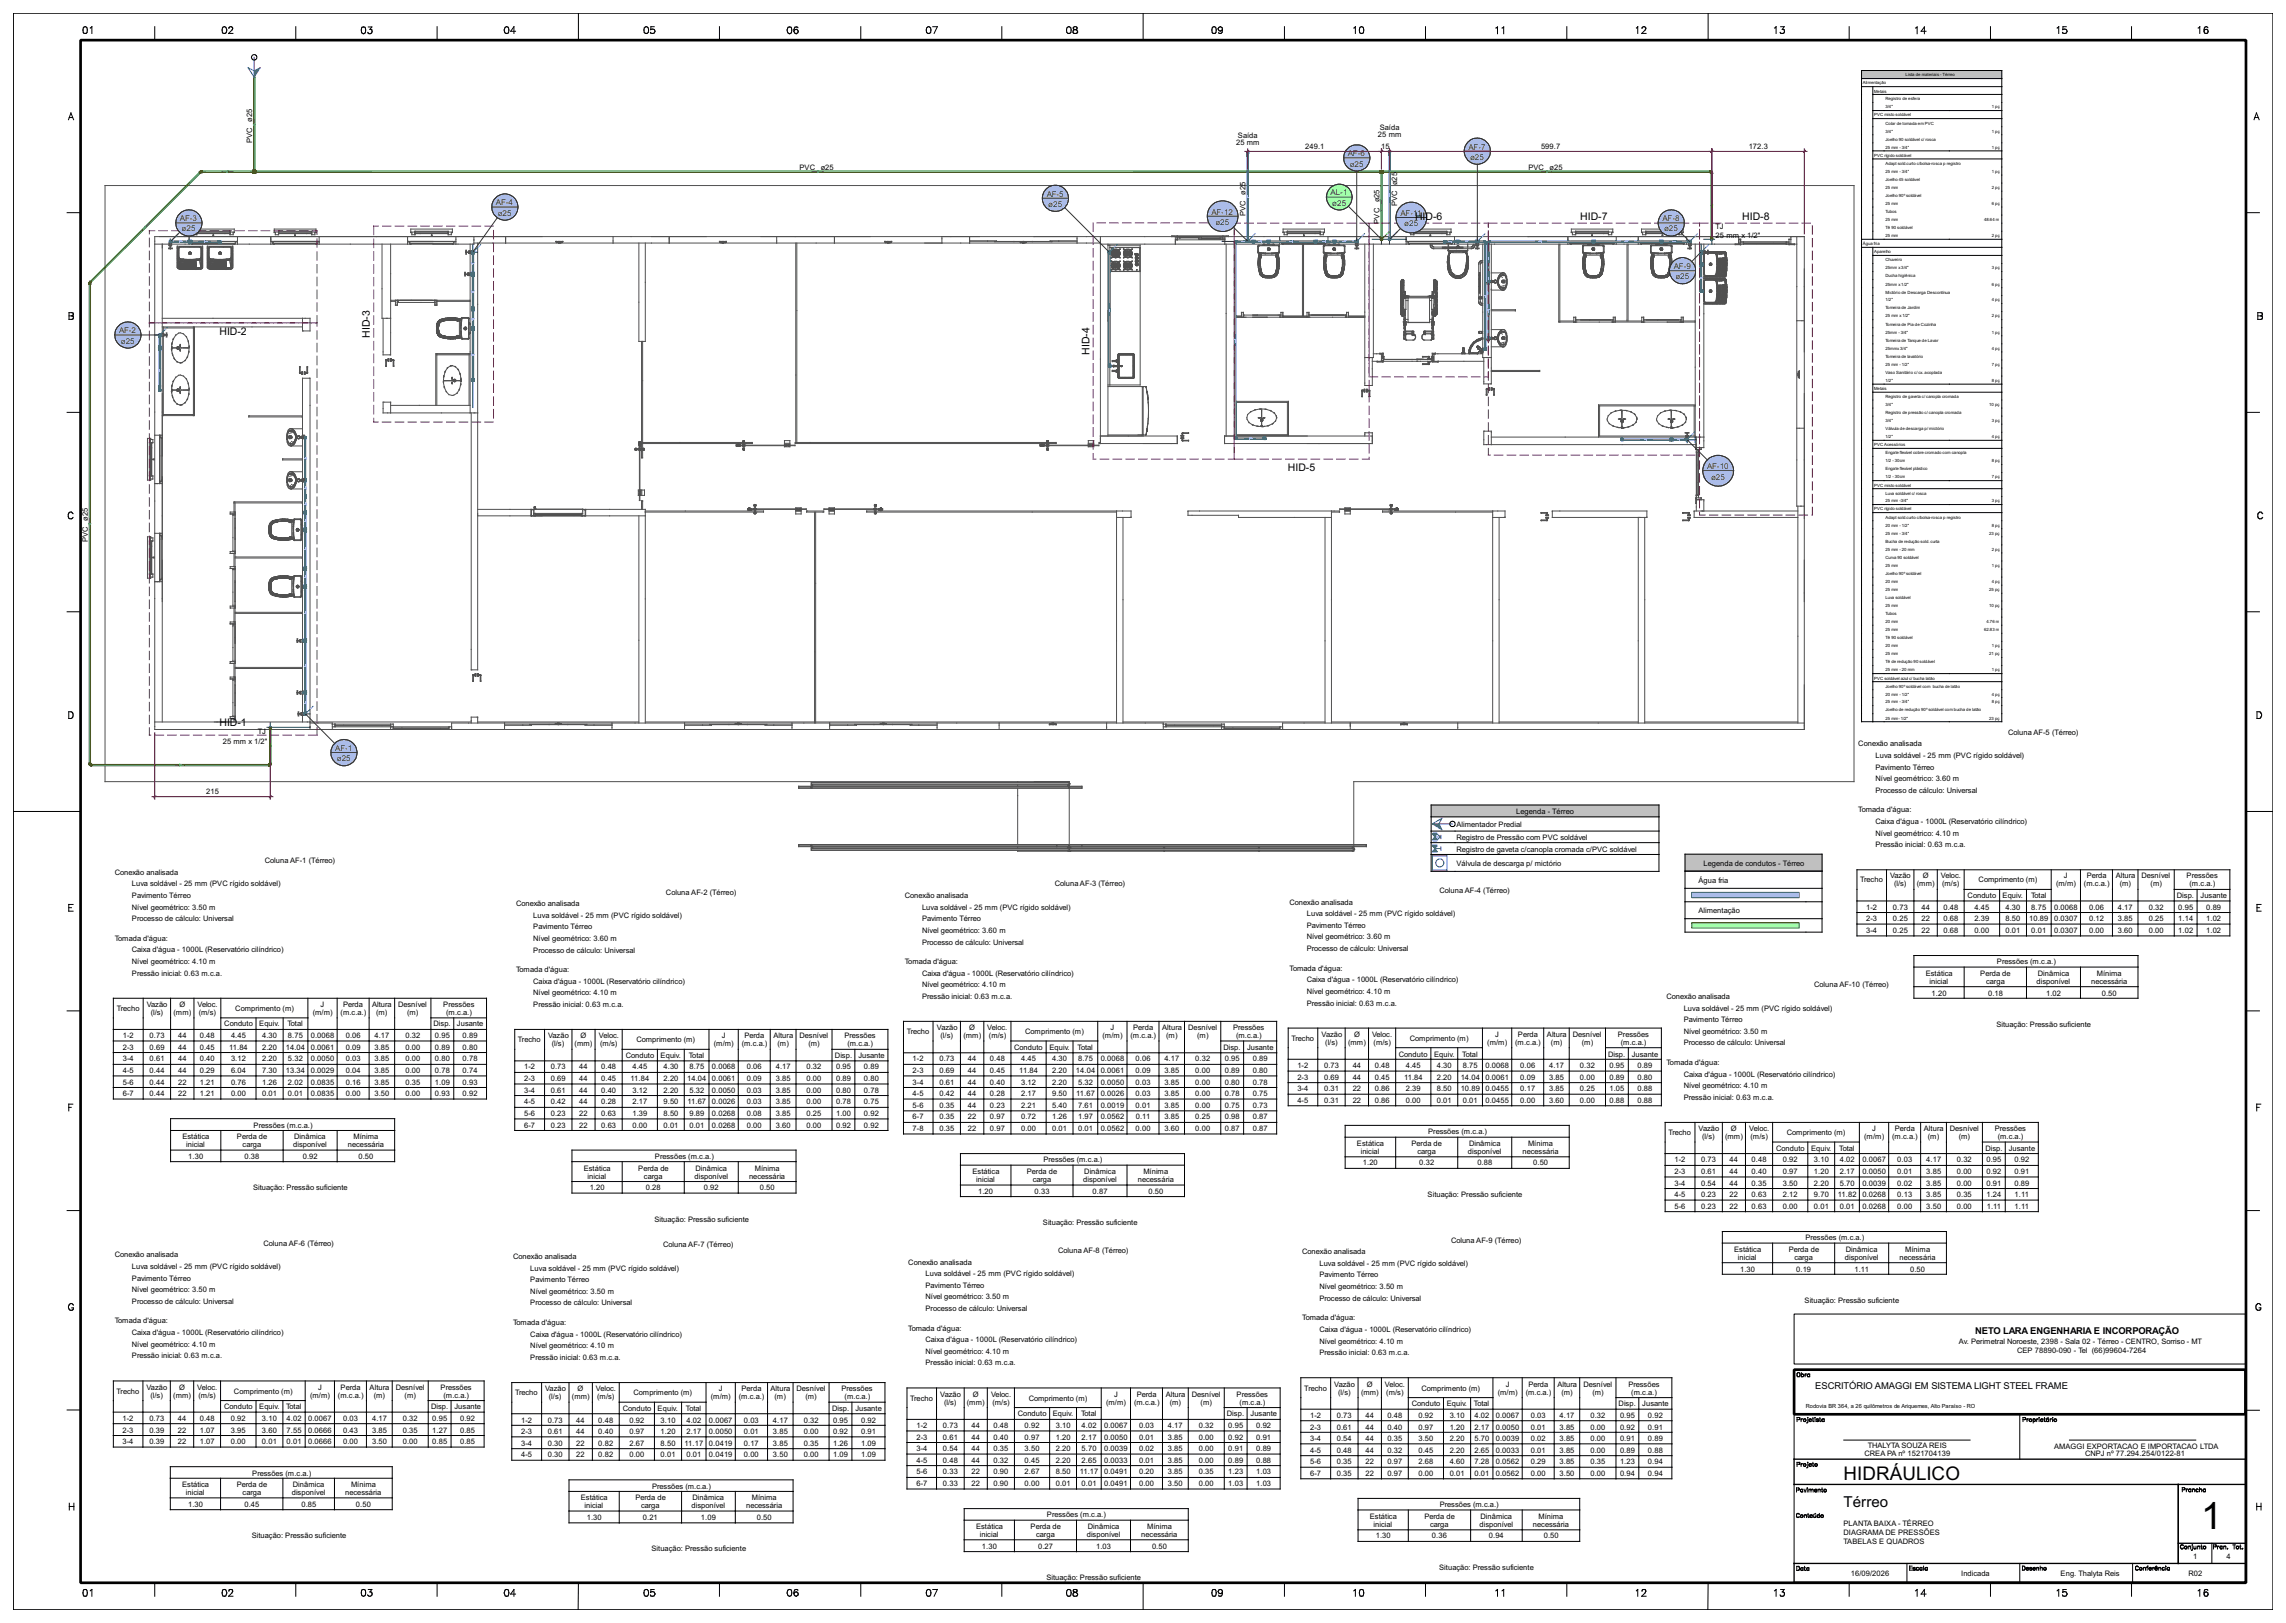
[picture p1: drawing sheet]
<svg xmlns="http://www.w3.org/2000/svg" width="851mm" height="604mm" viewBox="0 0 851 604" stroke-linecap="round" stroke-linejoin="round" font-family="sans-serif">
<defs><g id="words">
<text font-size="14" x="819.3" y="569">1</text>
<text font-size="7" x="686.2" y="550.8">HIDRÁULICO</text>
<text font-size="5.6" x="686.2" y="560.7">Térreo</text>
<g font-size="3.9">
<text x="526.7" y="81.8">HID-6</text>
<text x="588.2" y="81.8">HID-7</text>
<text x="648.5" y="81.8">HID-8</text>
<text x="81.7" y="124.6">HID-2</text>
<text x="137.7" y="125.7" transform="rotate(-90 137.7 125.7)">HID-3</text>
<text x="405.5" y="132.1" transform="rotate(-90 405.5 132.1)">HID-4</text>
<text x="479.4" y="175.3">HID-5</text>
<text x="81.7" y="270.2">HID-1</text>
</g>
<g font-size="3.5">
<text x="735.2" y="496.5">NETO LARA ENGENHARIA E INCORPORAÇÃO</text>
<text x="675.7" y="516.9">ESCRITÓRIO AMAGGI EM SISTEMA LIGHT STEEL FRAME</text>
</g>
<g font-size="3" fill="#333">
<text x="501.7" y="58.1">AF-6</text>
<text x="546.6" y="55.6">AF-7</text>
<text x="547.2" y="59.4">ø25</text>
<text x="502.4" y="62">ø25</text>
<text x="184.6" y="76.4">AF-4</text>
<text x="389.6" y="73.1">AF-5</text>
<text x="390.2" y="77">ø25</text>
<text x="495.3" y="72.7">AL-1</text>
<text x="495.9" y="76.5">ø25</text>
<text x="67" y="82.3">AF-3</text>
<text x="185.3" y="80.2">ø25</text>
<text x="450.9" y="79.8">AF-12</text>
<text x="452.4" y="83.6">ø25</text>
<text x="521.3" y="80.3">AF-11</text>
<text x="618.8" y="82.3">AF-8</text>
<text x="67.6" y="86.1">ø25</text>
<text x="522.7" y="84.1">ø25</text>
<text x="619.4" y="86.1">ø25</text>
<text x="623" y="100.1">AF-9</text>
<text x="623.6" y="103.9">ø25</text>
<text x="44.3" y="124">AF-2</text>
<text x="45" y="127.8">ø25</text>
<text x="635.4" y="174.6">AF-10</text>
<text x="636.9" y="178.5">ø25</text>
<text x="124.8" y="279.5">AF-1</text>
<text x="125.4" y="283.3">ø25</text>
</g>
<g font-size="2.8">
<text x="93.9" y="45.2" transform="rotate(-90 93.9 45.2)">ø25</text>
<text x="93.9" y="53.1" transform="rotate(-90 93.9 53.1)">PVC</text>
<text x="460.1" y="53.8">25 mm</text>
<text x="460.8" y="51.2">Saída</text>
<text x="512.9" y="51.1">25 mm</text>
<text x="513.6" y="48.5">Saída</text>
<text x="485.8" y="55.4">249.1</text>
<text x="514.1" y="55.4">15</text>
<text x="573.6" y="55.3">599.7</text>
<text x="650.9" y="55.3">172.3</text>
<text x="297.6" y="63.2">PVC</text>
<text x="305.5" y="63.2">ø25</text>
<text x="568.9" y="63.1">PVC</text>
<text x="576.8" y="63.1">ø25</text>
<text x="520.1" y="68.9" transform="rotate(-90 520.1 68.9)">ø25</text>
<text x="463.6" y="72.5" transform="rotate(-90 463.6 72.5)">ø25</text>
<text x="513.5" y="75.3" transform="rotate(-90 513.5 75.3)">ø25</text>
<text x="520.1" y="76.7" transform="rotate(-90 520.1 76.7)">PVC</text>
<text x="463.6" y="80.4" transform="rotate(-90 463.6 80.4)">PVC</text>
<text x="513.5" y="83.2" transform="rotate(-90 513.5 83.2)">PVC</text>
<text x="638.6" y="85.1">TJ</text>
<text x="638.6" y="88.7">25 mm</text>
<text x="648.2" y="88.7">x 1/2&quot;</text>
<text x="32.7" y="193.9" transform="rotate(-90 32.7 193.9)">ø25</text>
<text x="32.7" y="201.8" transform="rotate(-90 32.7 201.8)">PVC</text>
<text x="96" y="273.2">TJ</text>
<text x="747.5" y="273.4">Coluna AF-5 (Térreo)</text>
<text x="82.9" y="276.8">25 mm x 1/2&quot;</text>
<text x="691.7" y="277.7">Conexão analisada</text>
<text x="698.1" y="282">Luva soldável - 25 mm (PVC rígido soldável)</text>
<text x="698.1" y="286.4">Pavimento Térreo</text>
<text x="698.1" y="290.7">Nível geométrico: 3.60 m</text>
<text x="76.8" y="295.5">215</text>
<text x="698.1" y="295">Processo de cálculo: Universal</text>
<text x="564.4" y="302.9">Legenda - Térreo</text>
<text x="691.7" y="302.3">Tomada d'água:</text>
<text x="542.1" y="307.7">Alimentador Predial</text>
<text x="698.1" y="306.6">Caixa d'água - 1000L (Reservatório cilíndrico)</text>
<text x="698.1" y="311">Nível geométrico: 4.10 m</text>
<text x="542.1" y="312.6">Registro de Pressão com PVC soldável</text>
<text x="542.1" y="316.9">Registro de gaveta c/canopla cromada c/PVC soldável</text>
<text x="698.1" y="315.3">Pressão inicial: 0.63 m.c.a.</text>
<text x="98.6" y="321.2">Coluna AF-1 (Térreo)</text>
<text x="542.1" y="322.2">Válvula de descarga p/ mictório</text>
<text x="634.1" y="322.2">Legenda de condutos - Térreo</text>
<text x="42.7" y="325.5">Conexão analisada</text>
<text x="49.1" y="329.8">Luva soldável - 25 mm (PVC rígido soldável)</text>
<text x="392.6" y="329.9">Coluna AF-3 (Térreo)</text>
<text x="632.2" y="328.5">Água fria</text>
<text x="692.4" y="328.4">Trecho</text>
<text x="703.5" y="326.9">Vazão</text>
<text x="705" y="329.9">(l/s)</text>
<text x="713.5" y="329.9">(mm)</text>
<text x="715.7" y="326.9">Ø</text>
<text x="722.4" y="326.9">Veloc.</text>
<text x="722.9" y="329.9">(m/s)</text>
<text x="736.5" y="328.4">Comprimento (m)</text>
<text x="765.3" y="329.9">(m/m)</text>
<text x="768.2" y="326.9">J</text>
<text x="775.7" y="329.9">(m.c.a.)</text>
<text x="776.7" y="326.9">Perda</text>
<text x="787.5" y="326.9">Altura</text>
<text x="789" y="329.9">(m)</text>
<text x="797.1" y="326.9">Desnível</text>
<text x="800.5" y="329.9">(m)</text>
<text x="813.9" y="326.9">Pressões</text>
<text x="815" y="329.9">(m.c.a.)</text>
<text x="49.1" y="334.2">Pavimento Térreo</text>
<text x="247.9" y="332.9">Coluna AF-2 (Térreo)</text>
<text x="336.8" y="334.2">Conexão analisada</text>
<text x="535.8" y="332.3">Coluna AF-4 (Térreo)</text>
<text x="732.4" y="334.2">Conduto</text>
<text x="745.4" y="334.2">Equiv.</text>
<text x="756" y="334.2">Total</text>
<text x="810.3" y="334.2">Disp.</text>
<text x="819.1" y="334.2">Jusante</text>
<text x="49.1" y="338.5">Nível geométrico: 3.50 m</text>
<text x="192.1" y="337.2">Conexão analisada</text>
<text x="198.5" y="341.5">Luva soldável - 25 mm (PVC rígido soldável)</text>
<text x="343.2" y="338.5">Luva soldável - 25 mm (PVC rígido soldável)</text>
<text x="480" y="336.7">Conexão analisada</text>
<text x="486.4" y="341">Luva soldável - 25 mm (PVC rígido soldável)</text>
<text x="632.2" y="339.8">Alimentação</text>
<text x="694.6" y="338.6">1-2</text>
<text x="704.6" y="338.6">0.73</text>
<text x="715.2" y="338.6">44</text>
<text x="723.4" y="338.6">0.48</text>
<text x="734.9" y="338.6">4.45</text>
<text x="746.5" y="338.6">4.30</text>
<text x="756.1" y="338.6">8.75</text>
<text x="764.6" y="338.6">0.0068</text>
<text x="777.6" y="338.6">0.06</text>
<text x="788.3" y="338.6">4.17</text>
<text x="799.8" y="338.6">0.32</text>
<text x="810.8" y="338.6">0.95</text>
<text x="821.2" y="338.6">0.89</text>
<text x="49.1" y="342.8">Processo de cálculo: Universal</text>
<text x="198.5" y="345.8">Pavimento Térreo</text>
<text x="343.2" y="342.8">Pavimento Térreo</text>
<text x="343.2" y="347.1">Nível geométrico: 3.60 m</text>
<text x="486.4" y="345.3">Pavimento Térreo</text>
<text x="694.6" y="342.9">2-3</text>
<text x="694.6" y="347.2">3-4</text>
<text x="704.6" y="342.9">0.25</text>
<text x="704.6" y="347.2">0.25</text>
<text x="715.2" y="342.9">22</text>
<text x="715.2" y="347.2">22</text>
<text x="723.4" y="342.9">0.68</text>
<text x="723.4" y="347.2">0.68</text>
<text x="734.9" y="342.9">2.39</text>
<text x="734.9" y="347.2">0.00</text>
<text x="746.5" y="342.9">8.50</text>
<text x="746.5" y="347.2">0.01</text>
<text x="755.3" y="342.9">10.89</text>
<text x="756.1" y="347.2">0.01</text>
<text x="764.6" y="342.9">0.0307</text>
<text x="764.6" y="347.2">0.0307</text>
<text x="777.6" y="342.9">0.12</text>
<text x="777.6" y="347.2">0.00</text>
<text x="788.3" y="342.9">3.85</text>
<text x="788.3" y="347.2">3.60</text>
<text x="799.8" y="342.9">0.25</text>
<text x="799.8" y="347.2">0.00</text>
<text x="810.8" y="342.9">1.14</text>
<text x="810.8" y="347.2">1.02</text>
<text x="821.2" y="342.9">1.02</text>
<text x="821.2" y="347.2">1.02</text>
<text x="42.7" y="350.1">Tomada d'água:</text>
<text x="198.5" y="350.2">Nível geométrico: 3.60 m</text>
<text x="343.2" y="351.5">Processo de cálculo: Universal</text>
<text x="486.4" y="349.6">Nível geométrico: 3.60 m</text>
<text x="486.4" y="353.9">Processo de cálculo: Universal</text>
<text x="49.1" y="354.4">Caixa d'água - 1000L (Reservatório cilíndrico)</text>
<text x="49.1" y="358.8">Nível geométrico: 4.10 m</text>
<text x="198.5" y="354.5">Processo de cálculo: Universal</text>
<text x="336.8" y="358.8">Tomada d'água:</text>
<text x="743.3" y="358.8">Pressões (m.c.a.)</text>
<text x="49.1" y="363.1">Pressão inicial: 0.63 m.c.a.</text>
<text x="192.1" y="361.8">Tomada d'água:</text>
<text x="343.2" y="363.1">Caixa d'água - 1000L (Reservatório cilíndrico)</text>
<text x="480" y="361.3">Tomada d'água:</text>
<text x="486.4" y="365.6">Caixa d'água - 1000L (Reservatório cilíndrico)</text>
<text x="716.8" y="363.2">Estática</text>
<text x="737.1" y="363.2">Perda de</text>
<text x="758.5" y="363.2">Dinâmica</text>
<text x="780.5" y="363.2">Mínima</text>
<text x="198.5" y="366.1">Caixa d'água - 1000L (Reservatório cilíndrico)</text>
<text x="198.5" y="370.4">Nível geométrico: 4.10 m</text>
<text x="343.2" y="367.4">Nível geométrico: 4.10 m</text>
<text x="343.2" y="371.7">Pressão inicial: 0.63 m.c.a.</text>
<text x="486.4" y="369.9">Nível geométrico: 4.10 m</text>
<text x="620.3" y="371.8">Conexão analisada</text>
<text x="675.3" y="367.4">Coluna AF-10 (Térreo)</text>
<text x="718.2" y="366.2">inicial</text>
<text x="719" y="370.5">1.20</text>
<text x="739.3" y="366.2">carga</text>
<text x="740" y="370.5">0.18</text>
<text x="758" y="366.2">disponível</text>
<text x="761.6" y="370.5">1.02</text>
<text x="778.4" y="366.2">necessária</text>
<text x="782.3" y="370.5">0.50</text>
<text x="43.5" y="376.2">Trecho</text>
<text x="54.6" y="374.7">Vazão</text>
<text x="56.1" y="377.7">(l/s)</text>
<text x="64.6" y="377.7">(mm)</text>
<text x="66.8" y="374.7">Ø</text>
<text x="73.5" y="374.7">Veloc.</text>
<text x="74" y="377.7">(m/s)</text>
<text x="87.6" y="376.2">Comprimento (m)</text>
<text x="116.4" y="377.7">(m/m)</text>
<text x="119.3" y="374.7">J</text>
<text x="126.8" y="377.7">(m.c.a.)</text>
<text x="127.7" y="374.7">Perda</text>
<text x="138.5" y="374.7">Altura</text>
<text x="140" y="377.7">(m)</text>
<text x="148.2" y="374.7">Desnível</text>
<text x="151.5" y="377.7">(m)</text>
<text x="165" y="374.7">Pressões</text>
<text x="166.1" y="377.7">(m.c.a.)</text>
<text x="198.5" y="374.8">Pressão inicial: 0.63 m.c.a.</text>
<text x="486.4" y="374.2">Pressão inicial: 0.63 m.c.a.</text>
<text x="626.7" y="376.1">Luva soldável - 25 mm (PVC rígido soldável)</text>
<text x="83.5" y="382">Conduto</text>
<text x="96.5" y="382">Equiv.</text>
<text x="107" y="382">Total</text>
<text x="161.4" y="382">Disp.</text>
<text x="170.1" y="382">Jusante</text>
<text x="348.7" y="383.4">Vazão</text>
<text x="360.8" y="383.4">Ø</text>
<text x="367.5" y="383.4">Veloc.</text>
<text x="413.4" y="383.4">J</text>
<text x="421.8" y="383.4">Perda</text>
<text x="432.6" y="383.4">Altura</text>
<text x="442.3" y="383.4">Desnível</text>
<text x="459" y="383.4">Pressões</text>
<text x="626.7" y="380.4">Pavimento Térreo</text>
<text x="743.1" y="382.1">Situação: Pressão suficiente</text>
<text x="45.7" y="386.4">1-2</text>
<text x="55.7" y="386.4">0.73</text>
<text x="66.3" y="386.4">44</text>
<text x="74.4" y="386.4">0.48</text>
<text x="86" y="386.4">4.45</text>
<text x="97.6" y="386.4">4.30</text>
<text x="107.2" y="386.4">8.75</text>
<text x="115.7" y="386.4">0.0068</text>
<text x="128.7" y="386.4">0.06</text>
<text x="139.4" y="386.4">4.17</text>
<text x="150.9" y="386.4">0.32</text>
<text x="161.9" y="386.4">0.95</text>
<text x="172.2" y="386.4">0.89</text>
<text x="192.8" y="387.9">Trecho</text>
<text x="204" y="386.4">Vazão</text>
<text x="205.4" y="389.4">(l/s)</text>
<text x="213.9" y="389.4">(mm)</text>
<text x="216.1" y="386.4">Ø</text>
<text x="222.9" y="386.4">Veloc.</text>
<text x="223.4" y="389.4">(m/s)</text>
<text x="236.9" y="387.9">Comprimento (m)</text>
<text x="265.7" y="389.4">(m/m)</text>
<text x="268.7" y="386.4">J</text>
<text x="276.1" y="389.4">(m.c.a.)</text>
<text x="277.1" y="386.4">Perda</text>
<text x="287.9" y="386.4">Altura</text>
<text x="289.4" y="389.4">(m)</text>
<text x="297.6" y="386.4">Desnível</text>
<text x="300.9" y="389.4">(m)</text>
<text x="314.3" y="386.4">Pressões</text>
<text x="315.4" y="389.4">(m.c.a.)</text>
<text x="337.5" y="384.9">Trecho</text>
<text x="350.1" y="386.4">(l/s)</text>
<text x="358.6" y="386.4">(mm)</text>
<text x="368.1" y="386.4">(m/s)</text>
<text x="381.6" y="384.9">Comprimento (m)</text>
<text x="410.4" y="386.4">(m/m)</text>
<text x="420.8" y="386.4">(m.c.a.)</text>
<text x="434.1" y="386.4">(m)</text>
<text x="445.6" y="386.4">(m)</text>
<text x="460.1" y="386.4">(m.c.a.)</text>
<text x="480.7" y="387.4">Trecho</text>
<text x="491.9" y="385.9">Vazão</text>
<text x="493.3" y="388.9">(l/s)</text>
<text x="501.8" y="388.9">(mm)</text>
<text x="504" y="385.9">Ø</text>
<text x="510.7" y="385.9">Veloc.</text>
<text x="511.3" y="388.9">(m/s)</text>
<text x="524.8" y="387.4">Comprimento (m)</text>
<text x="553.6" y="388.9">(m/m)</text>
<text x="556.5" y="385.9">J</text>
<text x="564" y="388.9">(m.c.a.)</text>
<text x="565" y="385.9">Perda</text>
<text x="575.8" y="385.9">Altura</text>
<text x="577.3" y="388.9">(m)</text>
<text x="585.4" y="385.9">Desnível</text>
<text x="588.8" y="388.9">(m)</text>
<text x="602.2" y="385.9">Pressões</text>
<text x="603.3" y="388.9">(m.c.a.)</text>
<text x="626.7" y="384.7">Nível geométrico: 3.50 m</text>
<text x="626.7" y="389">Processo de cálculo: Universal</text>
<text x="45.7" y="390.7">2-3</text>
<text x="45.7" y="395">3-4</text>
<text x="55.7" y="390.7">0.69</text>
<text x="55.7" y="395">0.61</text>
<text x="66.3" y="390.7">44</text>
<text x="66.3" y="395">44</text>
<text x="74.4" y="390.7">0.45</text>
<text x="74.4" y="395">0.40</text>
<text x="85.3" y="390.7">11.84</text>
<text x="86" y="395">3.12</text>
<text x="97.6" y="390.7">2.20</text>
<text x="97.6" y="395">2.20</text>
<text x="106.4" y="390.7">14.04</text>
<text x="107.2" y="395">5.32</text>
<text x="115.7" y="390.7">0.0061</text>
<text x="115.7" y="395">0.0050</text>
<text x="128.7" y="390.7">0.09</text>
<text x="128.7" y="395">0.03</text>
<text x="139.4" y="390.7">3.85</text>
<text x="139.4" y="395">3.85</text>
<text x="150.9" y="390.7">0.00</text>
<text x="150.9" y="395">0.00</text>
<text x="161.9" y="390.7">0.89</text>
<text x="161.9" y="395">0.80</text>
<text x="172.2" y="390.7">0.80</text>
<text x="172.2" y="395">0.78</text>
<text x="232.9" y="393.7">Conduto</text>
<text x="245.9" y="393.7">Equiv.</text>
<text x="256.4" y="393.7">Total</text>
<text x="310.8" y="393.7">Disp.</text>
<text x="319.5" y="393.7">Jusante</text>
<text x="339.7" y="395">1-2</text>
<text x="349.7" y="395">0.73</text>
<text x="360.3" y="395">44</text>
<text x="368.5" y="395">0.48</text>
<text x="377.5" y="390.7">Conduto</text>
<text x="380.1" y="395">4.45</text>
<text x="390.6" y="390.7">Equiv.</text>
<text x="391.6" y="395">4.30</text>
<text x="401.1" y="390.7">Total</text>
<text x="401.3" y="395">8.75</text>
<text x="409.7" y="395">0.0068</text>
<text x="422.7" y="395">0.06</text>
<text x="433.4" y="395">4.17</text>
<text x="444.9" y="395">0.32</text>
<text x="455.4" y="390.7">Disp.</text>
<text x="455.9" y="395">0.95</text>
<text x="464.2" y="390.7">Jusante</text>
<text x="466.3" y="395">0.89</text>
<text x="520.7" y="393.2">Conduto</text>
<text x="533.8" y="393.2">Equiv.</text>
<text x="544.3" y="393.2">Total</text>
<text x="598.6" y="393.2">Disp.</text>
<text x="607.4" y="393.2">Jusante</text>
<text x="45.7" y="399.3">4-5</text>
<text x="55.7" y="399.3">0.44</text>
<text x="66.3" y="399.3">44</text>
<text x="74.4" y="399.3">0.29</text>
<text x="86" y="399.3">6.04</text>
<text x="97.6" y="399.3">7.30</text>
<text x="106.4" y="399.3">13.34</text>
<text x="115.7" y="399.3">0.0029</text>
<text x="128.7" y="399.3">0.04</text>
<text x="139.4" y="399.3">3.85</text>
<text x="150.9" y="399.3">0.00</text>
<text x="161.9" y="399.3">0.78</text>
<text x="172.2" y="399.3">0.74</text>
<text x="195.1" y="398">1-2</text>
<text x="205" y="398">0.73</text>
<text x="215.6" y="398">44</text>
<text x="223.8" y="398">0.48</text>
<text x="235.4" y="398">4.45</text>
<text x="247" y="398">4.30</text>
<text x="256.6" y="398">8.75</text>
<text x="265" y="398">0.0068</text>
<text x="278" y="398">0.06</text>
<text x="288.8" y="398">4.17</text>
<text x="300.2" y="398">0.32</text>
<text x="311.2" y="398">0.95</text>
<text x="321.6" y="398">0.89</text>
<text x="339.7" y="399.3">2-3</text>
<text x="349.7" y="399.3">0.69</text>
<text x="360.3" y="399.3">44</text>
<text x="368.5" y="399.3">0.45</text>
<text x="379.4" y="399.3">11.84</text>
<text x="391.6" y="399.3">2.20</text>
<text x="400.5" y="399.3">14.04</text>
<text x="409.7" y="399.3">0.0061</text>
<text x="422.7" y="399.3">0.09</text>
<text x="433.4" y="399.3">3.85</text>
<text x="444.9" y="399.3">0.00</text>
<text x="455.9" y="399.3">0.89</text>
<text x="466.3" y="399.3">0.80</text>
<text x="482.9" y="397.5">1-2</text>
<text x="482.9" y="401.8">2-3</text>
<text x="492.9" y="397.5">0.73</text>
<text x="492.9" y="401.8">0.69</text>
<text x="503.5" y="397.5">44</text>
<text x="503.5" y="401.8">44</text>
<text x="511.7" y="397.5">0.48</text>
<text x="511.7" y="401.8">0.45</text>
<text x="522.6" y="401.8">11.84</text>
<text x="523.3" y="397.5">4.45</text>
<text x="534.8" y="397.5">4.30</text>
<text x="534.8" y="401.8">2.20</text>
<text x="543.7" y="401.8">14.04</text>
<text x="544.5" y="397.5">8.75</text>
<text x="552.9" y="397.5">0.0068</text>
<text x="552.9" y="401.8">0.0061</text>
<text x="565.9" y="397.5">0.06</text>
<text x="565.9" y="401.8">0.09</text>
<text x="576.6" y="397.5">4.17</text>
<text x="576.6" y="401.8">3.85</text>
<text x="588.1" y="397.5">0.32</text>
<text x="588.1" y="401.8">0.00</text>
<text x="599.1" y="397.5">0.95</text>
<text x="599.1" y="401.8">0.89</text>
<text x="609.5" y="397.5">0.89</text>
<text x="609.5" y="401.8">0.80</text>
<text x="620.3" y="396.4">Tomada d'água:</text>
<text x="626.7" y="400.7">Caixa d'água - 1000L (Reservatório cilíndrico)</text>
<text x="45.7" y="403.6">5-6</text>
<text x="45.7" y="408">6-7</text>
<text x="55.7" y="403.6">0.44</text>
<text x="55.7" y="408">0.44</text>
<text x="66.3" y="403.6">22</text>
<text x="66.3" y="408">22</text>
<text x="74.4" y="403.6">1.21</text>
<text x="74.4" y="408">1.21</text>
<text x="86" y="403.6">0.76</text>
<text x="86" y="408">0.00</text>
<text x="97.6" y="403.6">1.26</text>
<text x="97.6" y="408">0.01</text>
<text x="107.2" y="403.6">2.02</text>
<text x="107.2" y="408">0.01</text>
<text x="115.7" y="403.6">0.0835</text>
<text x="115.7" y="408">0.0835</text>
<text x="128.7" y="403.6">0.16</text>
<text x="128.7" y="408">0.00</text>
<text x="139.4" y="403.6">3.85</text>
<text x="139.4" y="408">3.50</text>
<text x="150.9" y="403.6">0.35</text>
<text x="150.9" y="408">0.00</text>
<text x="161.9" y="403.6">1.09</text>
<text x="161.9" y="408">0.93</text>
<text x="172.2" y="403.6">0.93</text>
<text x="172.2" y="408">0.92</text>
<text x="195.1" y="402.4">2-3</text>
<text x="195.1" y="406.7">3-4</text>
<text x="205" y="402.4">0.69</text>
<text x="205" y="406.7">0.61</text>
<text x="215.6" y="402.4">44</text>
<text x="215.6" y="406.7">44</text>
<text x="223.8" y="402.4">0.45</text>
<text x="223.8" y="406.7">0.40</text>
<text x="234.7" y="402.4">11.84</text>
<text x="235.4" y="406.7">3.12</text>
<text x="247" y="402.4">2.20</text>
<text x="247" y="406.7">2.20</text>
<text x="255.8" y="402.4">14.04</text>
<text x="256.6" y="406.7">5.32</text>
<text x="265" y="402.4">0.0061</text>
<text x="265" y="406.7">0.0050</text>
<text x="278" y="402.4">0.09</text>
<text x="278" y="406.7">0.03</text>
<text x="288.8" y="402.4">3.85</text>
<text x="288.8" y="406.7">3.85</text>
<text x="300.2" y="402.4">0.00</text>
<text x="300.2" y="406.7">0.00</text>
<text x="311.2" y="402.4">0.89</text>
<text x="311.2" y="406.7">0.80</text>
<text x="321.6" y="402.4">0.80</text>
<text x="321.6" y="406.7">0.78</text>
<text x="339.7" y="403.7">3-4</text>
<text x="339.7" y="408">4-5</text>
<text x="349.7" y="403.7">0.61</text>
<text x="349.7" y="408">0.42</text>
<text x="360.3" y="403.7">44</text>
<text x="360.3" y="408">44</text>
<text x="368.5" y="403.7">0.40</text>
<text x="368.5" y="408">0.28</text>
<text x="380.1" y="403.7">3.12</text>
<text x="380.1" y="408">2.17</text>
<text x="391.6" y="403.7">2.20</text>
<text x="391.6" y="408">9.50</text>
<text x="400.6" y="408">11.67</text>
<text x="401.3" y="403.7">5.32</text>
<text x="409.7" y="403.7">0.0050</text>
<text x="409.7" y="408">0.0026</text>
<text x="422.7" y="403.7">0.03</text>
<text x="422.7" y="408">0.03</text>
<text x="433.4" y="403.7">3.85</text>
<text x="433.4" y="408">3.85</text>
<text x="444.9" y="403.7">0.00</text>
<text x="444.9" y="408">0.00</text>
<text x="455.9" y="403.7">0.80</text>
<text x="455.9" y="408">0.78</text>
<text x="466.3" y="403.7">0.78</text>
<text x="466.3" y="408">0.75</text>
<text x="482.9" y="406.1">3-4</text>
<text x="492.9" y="406.1">0.31</text>
<text x="503.5" y="406.1">22</text>
<text x="511.7" y="406.1">0.86</text>
<text x="523.3" y="406.1">2.39</text>
<text x="534.8" y="406.1">8.50</text>
<text x="543.7" y="406.1">10.89</text>
<text x="552.9" y="406.1">0.0455</text>
<text x="565.9" y="406.1">0.17</text>
<text x="576.6" y="406.1">3.85</text>
<text x="588.1" y="406.1">0.25</text>
<text x="599.1" y="406.1">1.05</text>
<text x="609.5" y="406.1">0.88</text>
<text x="626.7" y="405">Nível geométrico: 4.10 m</text>
<text x="195.1" y="411">4-5</text>
<text x="205" y="411">0.42</text>
<text x="215.6" y="411">44</text>
<text x="223.8" y="411">0.28</text>
<text x="235.4" y="411">2.17</text>
<text x="247" y="411">9.50</text>
<text x="255.9" y="411">11.67</text>
<text x="265" y="411">0.0026</text>
<text x="278" y="411">0.03</text>
<text x="288.8" y="411">3.85</text>
<text x="300.2" y="411">0.00</text>
<text x="311.2" y="411">0.78</text>
<text x="321.6" y="411">0.75</text>
<text x="339.7" y="412.3">5-6</text>
<text x="349.7" y="412.3">0.35</text>
<text x="360.3" y="412.3">44</text>
<text x="368.5" y="412.3">0.23</text>
<text x="380.1" y="412.3">2.21</text>
<text x="391.6" y="412.3">5.40</text>
<text x="401.3" y="412.3">7.61</text>
<text x="409.7" y="412.3">0.0019</text>
<text x="422.7" y="412.3">0.01</text>
<text x="433.4" y="412.3">3.85</text>
<text x="444.9" y="412.3">0.00</text>
<text x="455.9" y="412.3">0.75</text>
<text x="466.3" y="412.3">0.73</text>
<text x="482.9" y="410.5">4-5</text>
<text x="492.9" y="410.5">0.31</text>
<text x="503.5" y="410.5">22</text>
<text x="511.7" y="410.5">0.86</text>
<text x="523.3" y="410.5">0.00</text>
<text x="534.8" y="410.5">0.01</text>
<text x="544.5" y="410.5">0.01</text>
<text x="552.9" y="410.5">0.0455</text>
<text x="565.9" y="410.5">0.00</text>
<text x="576.6" y="410.5">3.60</text>
<text x="588.1" y="410.5">0.00</text>
<text x="599.1" y="410.5">0.88</text>
<text x="609.5" y="410.5">0.88</text>
<text x="626.7" y="409.3">Pressão inicial: 0.63 m.c.a.</text>
<text x="94.4" y="419.6">Pressões (m.c.a.)</text>
<text x="195.1" y="415.3">5-6</text>
<text x="195.1" y="419.6">6-7</text>
<text x="205" y="415.3">0.23</text>
<text x="205" y="419.6">0.23</text>
<text x="215.6" y="415.3">22</text>
<text x="215.6" y="419.6">22</text>
<text x="223.8" y="415.3">0.63</text>
<text x="223.8" y="419.6">0.63</text>
<text x="235.4" y="415.3">1.39</text>
<text x="235.4" y="419.6">0.00</text>
<text x="247" y="415.3">8.50</text>
<text x="247" y="419.6">0.01</text>
<text x="256.6" y="415.3">9.89</text>
<text x="256.6" y="419.6">0.01</text>
<text x="265" y="415.3">0.0268</text>
<text x="265" y="419.6">0.0268</text>
<text x="278" y="415.3">0.08</text>
<text x="278" y="419.6">0.00</text>
<text x="288.8" y="415.3">3.85</text>
<text x="288.8" y="419.6">3.60</text>
<text x="300.2" y="415.3">0.25</text>
<text x="300.2" y="419.6">0.00</text>
<text x="311.2" y="415.3">1.00</text>
<text x="311.2" y="419.6">0.92</text>
<text x="321.6" y="415.3">0.92</text>
<text x="321.6" y="419.6">0.92</text>
<text x="339.7" y="416.6">6-7</text>
<text x="349.7" y="416.6">0.35</text>
<text x="360.3" y="416.6">22</text>
<text x="368.5" y="416.6">0.97</text>
<text x="380.1" y="416.6">0.72</text>
<text x="391.6" y="416.6">1.26</text>
<text x="401.3" y="416.6">1.97</text>
<text x="409.7" y="416.6">0.0562</text>
<text x="422.8" y="416.6">0.11</text>
<text x="433.4" y="416.6">3.85</text>
<text x="444.9" y="416.6">0.25</text>
<text x="455.9" y="416.6">0.98</text>
<text x="466.3" y="416.6">0.87</text>
<text x="67.9" y="423.9">Estática</text>
<text x="88.2" y="423.9">Perda de</text>
<text x="109.5" y="423.9">Dinâmica</text>
<text x="131.6" y="423.9">Mínima</text>
<text x="339.7" y="420.9">7-8</text>
<text x="349.7" y="420.9">0.35</text>
<text x="360.3" y="420.9">22</text>
<text x="368.5" y="420.9">0.97</text>
<text x="380.1" y="420.9">0.00</text>
<text x="391.6" y="420.9">0.01</text>
<text x="401.3" y="420.9">0.01</text>
<text x="409.7" y="420.9">0.0562</text>
<text x="422.7" y="420.9">0.00</text>
<text x="433.4" y="420.9">3.60</text>
<text x="444.9" y="420.9">0.00</text>
<text x="455.9" y="420.9">0.87</text>
<text x="466.3" y="420.9">0.87</text>
<text x="531.6" y="422.1">Pressões (m.c.a.)</text>
<text x="621" y="422.5">Trecho</text>
<text x="632.2" y="421">Vazão</text>
<text x="633.6" y="424">(l/s)</text>
<text x="642.1" y="424">(mm)</text>
<text x="644.3" y="421">Ø</text>
<text x="651.1" y="421">Veloc.</text>
<text x="651.6" y="424">(m/s)</text>
<text x="665.1" y="422.5">Comprimento (m)</text>
<text x="693.9" y="424">(m/m)</text>
<text x="696.9" y="421">J</text>
<text x="704.3" y="424">(m.c.a.)</text>
<text x="705.3" y="421">Perda</text>
<text x="716.1" y="421">Altura</text>
<text x="717.6" y="424">(m)</text>
<text x="725.8" y="421">Desnível</text>
<text x="729.1" y="424">(m)</text>
<text x="742.5" y="421">Pressões</text>
<text x="743.6" y="424">(m.c.a.)</text>
<text x="69.3" y="426.9">inicial</text>
<text x="70.1" y="431.2">1.30</text>
<text x="90.3" y="426.9">carga</text>
<text x="91" y="431.2">0.38</text>
<text x="109.1" y="426.9">disponível</text>
<text x="112.7" y="431.2">0.92</text>
<text x="129.5" y="426.9">necessária</text>
<text x="133.4" y="431.2">0.50</text>
<text x="243.8" y="431.3">Pressões (m.c.a.)</text>
<text x="505.1" y="426.4">Estática</text>
<text x="506.5" y="429.4">inicial</text>
<text x="525.4" y="426.4">Perda de</text>
<text x="527.6" y="429.4">carga</text>
<text x="546.4" y="429.4">disponível</text>
<text x="546.8" y="426.4">Dinâmica</text>
<text x="566.7" y="429.4">necessária</text>
<text x="568.8" y="426.4">Mínima</text>
<text x="661.1" y="428.3">Conduto</text>
<text x="674.1" y="428.3">Equiv.</text>
<text x="684.6" y="428.3">Total</text>
<text x="739" y="428.3">Disp.</text>
<text x="747.7" y="428.3">Jusante</text>
<text x="217.3" y="435.6">Estática</text>
<text x="237.6" y="435.6">Perda de</text>
<text x="258.9" y="435.6">Dinâmica</text>
<text x="281" y="435.6">Mínima</text>
<text x="362" y="436.9">Estática</text>
<text x="382.2" y="436.9">Perda de</text>
<text x="388.4" y="432.6">Pressões (m.c.a.)</text>
<text x="403.6" y="436.9">Dinâmica</text>
<text x="425.6" y="436.9">Mínima</text>
<text x="507.3" y="433.7">1.20</text>
<text x="528.3" y="433.7">0.32</text>
<text x="549.9" y="433.7">0.88</text>
<text x="570.7" y="433.7">0.50</text>
<text x="623.3" y="432.6">1-2</text>
<text x="623.3" y="436.9">2-3</text>
<text x="633.2" y="432.6">0.73</text>
<text x="633.2" y="436.9">0.61</text>
<text x="643.8" y="432.6">44</text>
<text x="643.8" y="436.9">44</text>
<text x="652" y="432.6">0.48</text>
<text x="652" y="436.9">0.40</text>
<text x="663.6" y="432.6">0.92</text>
<text x="663.6" y="436.9">0.97</text>
<text x="675.2" y="432.6">3.10</text>
<text x="675.2" y="436.9">1.20</text>
<text x="684.8" y="432.6">4.02</text>
<text x="684.8" y="436.9">2.17</text>
<text x="693.2" y="432.6">0.0067</text>
<text x="693.2" y="436.9">0.0050</text>
<text x="706.2" y="432.6">0.03</text>
<text x="706.2" y="436.9">0.01</text>
<text x="717" y="432.6">4.17</text>
<text x="717" y="436.9">3.85</text>
<text x="728.4" y="432.6">0.32</text>
<text x="728.4" y="436.9">0.00</text>
<text x="739.4" y="432.6">0.95</text>
<text x="739.4" y="436.9">0.92</text>
<text x="749.8" y="432.6">0.92</text>
<text x="749.8" y="436.9">0.91</text>
<text x="94.2" y="442.9">Situação: Pressão suficiente</text>
<text x="218.7" y="438.6">inicial</text>
<text x="219.5" y="442.9">1.20</text>
<text x="239.7" y="438.6">carga</text>
<text x="240.4" y="442.9">0.28</text>
<text x="258.5" y="438.6">disponível</text>
<text x="262" y="442.9">0.92</text>
<text x="278.8" y="438.6">necessária</text>
<text x="282.8" y="442.9">0.50</text>
<text x="363.4" y="439.9">inicial</text>
<text x="384.4" y="439.9">carga</text>
<text x="403.2" y="439.9">disponível</text>
<text x="423.5" y="439.9">necessária</text>
<text x="623.3" y="441.2">3-4</text>
<text x="633.2" y="441.2">0.54</text>
<text x="643.8" y="441.2">44</text>
<text x="652" y="441.2">0.35</text>
<text x="663.6" y="441.2">3.50</text>
<text x="675.2" y="441.2">2.20</text>
<text x="684.8" y="441.2">5.70</text>
<text x="693.2" y="441.2">0.0039</text>
<text x="706.2" y="441.2">0.02</text>
<text x="717" y="441.2">3.85</text>
<text x="728.4" y="441.2">0.00</text>
<text x="739.4" y="441.2">0.91</text>
<text x="749.8" y="441.2">0.89</text>
<text x="364.1" y="444.2">1.20</text>
<text x="385.1" y="444.2">0.33</text>
<text x="406.7" y="444.2">0.87</text>
<text x="427.5" y="444.2">0.50</text>
<text x="531.4" y="445.4">Situação: Pressão suficiente</text>
<text x="623.3" y="445.6">4-5</text>
<text x="623.3" y="449.9">5-6</text>
<text x="633.2" y="445.6">0.23</text>
<text x="633.2" y="449.9">0.23</text>
<text x="643.8" y="445.6">22</text>
<text x="643.8" y="449.9">22</text>
<text x="652" y="445.6">0.63</text>
<text x="652" y="449.9">0.63</text>
<text x="663.6" y="445.6">2.12</text>
<text x="663.6" y="449.9">0.00</text>
<text x="675.2" y="445.6">9.70</text>
<text x="675.2" y="449.9">0.01</text>
<text x="684.1" y="445.6">11.82</text>
<text x="684.8" y="449.9">0.01</text>
<text x="693.2" y="445.6">0.0268</text>
<text x="693.2" y="449.9">0.0268</text>
<text x="706.2" y="445.6">0.13</text>
<text x="706.2" y="449.9">0.00</text>
<text x="717" y="445.6">3.85</text>
<text x="717" y="449.9">3.50</text>
<text x="728.4" y="445.6">0.35</text>
<text x="728.4" y="449.9">0.00</text>
<text x="739.4" y="445.6">1.24</text>
<text x="739.5" y="449.9">1.11</text>
<text x="749.9" y="445.6">1.11</text>
<text x="749.9" y="449.9">1.11</text>
<text x="243.6" y="454.6">Situação: Pressão suficiente</text>
<text x="388.2" y="455.9">Situação: Pressão suficiente</text>
<text x="672" y="461.5">Pressões (m.c.a.)</text>
<text x="42.7" y="467.9">Conexão analisada</text>
<text x="98.1" y="463.6">Coluna AF-6 (Térreo)</text>
<text x="246.8" y="464.2">Coluna AF-7 (Térreo)</text>
<text x="393.9" y="466.3">Coluna AF-8 (Térreo)</text>
<text x="484.7" y="466.8">Conexão analisada</text>
<text x="540.1" y="462.5">Coluna AF-9 (Térreo)</text>
<text x="645.5" y="465.8">Estática</text>
<text x="665.8" y="465.8">Perda de</text>
<text x="687.1" y="465.8">Dinâmica</text>
<text x="709.2" y="465.8">Mínima</text>
<text x="49.1" y="472.3">Luva soldável - 25 mm (PVC rígido soldável)</text>
<text x="191" y="468.5">Conexão analisada</text>
<text x="197.4" y="472.8">Luva soldável - 25 mm (PVC rígido soldável)</text>
<text x="338.1" y="470.6">Conexão analisada</text>
<text x="491.1" y="471.1">Luva soldável - 25 mm (PVC rígido soldável)</text>
<text x="646.9" y="468.8">inicial</text>
<text x="647.7" y="473.2">1.30</text>
<text x="667.9" y="468.8">carga</text>
<text x="668.6" y="473.2">0.19</text>
<text x="686.7" y="468.8">disponível</text>
<text x="690.3" y="473.2">1.11</text>
<text x="707" y="468.8">necessária</text>
<text x="711" y="473.2">0.50</text>
<text x="49.1" y="476.6">Pavimento Térreo</text>
<text x="197.4" y="477.2">Pavimento Térreo</text>
<text x="344.5" y="474.9">Luva soldável - 25 mm (PVC rígido soldável)</text>
<text x="344.5" y="479.2">Pavimento Térreo</text>
<text x="491.1" y="475.4">Pavimento Térreo</text>
<text x="491.1" y="479.8">Nível geométrico: 3.50 m</text>
<text x="49.1" y="480.9">Nível geométrico: 3.50 m</text>
<text x="49.1" y="485.2">Processo de cálculo: Universal</text>
<text x="197.4" y="481.5">Nível geométrico: 3.50 m</text>
<text x="197.4" y="485.8">Processo de cálculo: Universal</text>
<text x="344.5" y="483.5">Nível geométrico: 3.50 m</text>
<text x="491.1" y="484.1">Processo de cálculo: Universal</text>
<text x="671.7" y="484.8">Situação: Pressão suficiente</text>
<text x="344.5" y="487.9">Processo de cálculo: Universal</text>
<text x="484.7" y="491.4">Tomada d'água:</text>
<text x="42.7" y="492.5">Tomada d'água:</text>
<text x="49.1" y="496.9">Caixa d'água - 1000L (Reservatório cilíndrico)</text>
<text x="191" y="493.1">Tomada d'água:</text>
<text x="197.4" y="497.4">Caixa d'água - 1000L (Reservatório cilíndrico)</text>
<text x="338.1" y="495.2">Tomada d'água:</text>
<text x="491.1" y="495.7">Caixa d'água - 1000L (Reservatório cilíndrico)</text>
<text x="49.1" y="501.2">Nível geométrico: 4.10 m</text>
<text x="197.4" y="501.8">Nível geométrico: 4.10 m</text>
<text x="344.5" y="499.5">Caixa d'água - 1000L (Reservatório cilíndrico)</text>
<text x="344.5" y="503.8">Nível geométrico: 4.10 m</text>
<text x="491.1" y="500">Nível geométrico: 4.10 m</text>
<text x="729.1" y="500.3">Av. Perimetral Noroeste, 2398 - Sala 02 - Térreo - CENTRO, Sorriso - MT</text>
<text x="750.8" y="503.6">CEP 78890-090 - Tel (66)99604-7264</text>
<text x="49.1" y="505.5">Pressão inicial: 0.63 m.c.a.</text>
<text x="197.4" y="506.1">Pressão inicial: 0.63 m.c.a.</text>
<text x="344.5" y="508.1">Pressão inicial: 0.63 m.c.a.</text>
<text x="491.1" y="504.4">Pressão inicial: 0.63 m.c.a.</text>
<text x="496.6" y="516">Vazão</text>
<text x="508.8" y="516">Ø</text>
<text x="515.5" y="516">Veloc.</text>
<text x="560.5" y="516">J</text>
<text x="568.9" y="516">Perda</text>
<text x="579.7" y="516">Altura</text>
<text x="589.4" y="516">Desnível</text>
<text x="606.1" y="516">Pressões</text>
<text x="43.4" y="518.6">Trecho</text>
<text x="54.5" y="517.1">Vazão</text>
<text x="56" y="520.1">(l/s)</text>
<text x="64.5" y="520.1">(mm)</text>
<text x="66.7" y="517.1">Ø</text>
<text x="73.4" y="517.1">Veloc.</text>
<text x="73.9" y="520.1">(m/s)</text>
<text x="87.1" y="518.6">Comprimento (m)</text>
<text x="115.4" y="520.1">(m/m)</text>
<text x="118.4" y="517.1">J</text>
<text x="125.8" y="520.1">(m.c.a.)</text>
<text x="126.8" y="517.1">Perda</text>
<text x="137.6" y="517.1">Altura</text>
<text x="139.1" y="520.1">(m)</text>
<text x="147.3" y="517.1">Desnível</text>
<text x="150.6" y="520.1">(m)</text>
<text x="164" y="517.1">Pressões</text>
<text x="165.1" y="520.1">(m.c.a.)</text>
<text x="191.7" y="519.2">Trecho</text>
<text x="202.9" y="517.7">Vazão</text>
<text x="204.3" y="520.7">(l/s)</text>
<text x="212.9" y="520.7">(mm)</text>
<text x="215" y="517.7">Ø</text>
<text x="221.8" y="517.7">Veloc.</text>
<text x="222.3" y="520.7">(m/s)</text>
<text x="235.8" y="519.2">Comprimento (m)</text>
<text x="264.6" y="520.7">(m/m)</text>
<text x="267.6" y="517.7">J</text>
<text x="275" y="520.7">(m.c.a.)</text>
<text x="276" y="517.7">Perda</text>
<text x="286.8" y="517.7">Altura</text>
<text x="288.3" y="520.7">(m)</text>
<text x="296.5" y="517.7">Desnível</text>
<text x="299.8" y="520.7">(m)</text>
<text x="313.2" y="517.7">Pressões</text>
<text x="314.4" y="520.7">(m.c.a.)</text>
<text x="338.8" y="521.3">Trecho</text>
<text x="350" y="519.8">Vazão</text>
<text x="362.1" y="519.8">Ø</text>
<text x="368.9" y="519.8">Veloc.</text>
<text x="382.9" y="521.3">Comprimento (m)</text>
<text x="414.7" y="519.8">J</text>
<text x="423.1" y="519.8">Perda</text>
<text x="433.9" y="519.8">Altura</text>
<text x="443.6" y="519.8">Desnível</text>
<text x="460.3" y="519.8">Pressões</text>
<text x="485.5" y="517.5">Trecho</text>
<text x="498.1" y="519">(l/s)</text>
<text x="506.6" y="519">(mm)</text>
<text x="516" y="519">(m/s)</text>
<text x="529.1" y="517.5">Comprimento (m)</text>
<text x="557.5" y="519">(m/m)</text>
<text x="567.9" y="519">(m.c.a.)</text>
<text x="581.2" y="519">(m)</text>
<text x="592.7" y="519">(m)</text>
<text x="607.2" y="519">(m.c.a.)</text>
<text x="83.4" y="524.5">Conduto</text>
<text x="96.5" y="524.5">Equiv.</text>
<text x="106.5" y="524.5">Total</text>
<text x="160.5" y="524.5">Disp.</text>
<text x="169.2" y="524.5">Jusante</text>
<text x="231.8" y="525">Conduto</text>
<text x="244.8" y="525">Equiv.</text>
<text x="255.3" y="525">Total</text>
<text x="309.7" y="525">Disp.</text>
<text x="318.4" y="525">Jusante</text>
<text x="351.4" y="522.8">(l/s)</text>
<text x="359.9" y="522.8">(mm)</text>
<text x="369.4" y="522.8">(m/s)</text>
<text x="378.9" y="527.1">Conduto</text>
<text x="391.9" y="527.1">Equiv.</text>
<text x="402.4" y="527.1">Total</text>
<text x="411.7" y="522.8">(m/m)</text>
<text x="422.1" y="522.8">(m.c.a.)</text>
<text x="435.4" y="522.8">(m)</text>
<text x="446.9" y="522.8">(m)</text>
<text x="456.7" y="527.1">Disp.</text>
<text x="461.4" y="522.8">(m.c.a.)</text>
<text x="465.5" y="527.1">Jusante</text>
<text x="487.7" y="527.6">1-2</text>
<text x="497.6" y="527.6">0.73</text>
<text x="508.3" y="527.6">44</text>
<text x="516.4" y="527.6">0.48</text>
<text x="525.5" y="523.3">Conduto</text>
<text x="528" y="527.6">0.92</text>
<text x="538.5" y="523.3">Equiv.</text>
<text x="539.6" y="527.6">3.10</text>
<text x="548.6" y="523.3">Total</text>
<text x="548.8" y="527.6">4.02</text>
<text x="556.8" y="527.6">0.0067</text>
<text x="569.8" y="527.6">0.03</text>
<text x="580.5" y="527.6">4.17</text>
<text x="592" y="527.6">0.32</text>
<text x="602.5" y="523.3">Disp.</text>
<text x="603" y="527.6">0.95</text>
<text x="611.3" y="523.3">Jusante</text>
<text x="613.4" y="527.6">0.92</text>
<text x="45.6" y="528.8">1-2</text>
<text x="45.6" y="533.1">2-3</text>
<text x="55.6" y="528.8">0.73</text>
<text x="55.6" y="533.1">0.39</text>
<text x="66.2" y="528.8">44</text>
<text x="66.2" y="533.1">22</text>
<text x="74.4" y="528.8">0.48</text>
<text x="74.4" y="533.1">1.07</text>
<text x="85.9" y="528.8">0.92</text>
<text x="85.9" y="533.1">3.95</text>
<text x="97.5" y="528.8">3.10</text>
<text x="97.5" y="533.1">3.60</text>
<text x="106.7" y="528.8">4.02</text>
<text x="106.7" y="533.1">7.55</text>
<text x="114.7" y="528.8">0.0067</text>
<text x="114.7" y="533.1">0.0666</text>
<text x="127.7" y="528.8">0.03</text>
<text x="127.7" y="533.1">0.43</text>
<text x="138.5" y="528.8">4.17</text>
<text x="138.5" y="533.1">3.85</text>
<text x="149.9" y="528.8">0.32</text>
<text x="149.9" y="533.1">0.35</text>
<text x="160.9" y="528.8">0.95</text>
<text x="160.9" y="533.1">1.27</text>
<text x="171.3" y="528.8">0.92</text>
<text x="171.3" y="533.1">0.85</text>
<text x="194" y="529.4">1-2</text>
<text x="194" y="533.7">2-3</text>
<text x="203.9" y="529.4">0.73</text>
<text x="203.9" y="533.7">0.61</text>
<text x="214.5" y="529.4">44</text>
<text x="214.5" y="533.7">44</text>
<text x="222.7" y="529.4">0.48</text>
<text x="222.7" y="533.7">0.40</text>
<text x="234.3" y="529.4">0.92</text>
<text x="234.3" y="533.7">0.97</text>
<text x="245.9" y="529.4">3.10</text>
<text x="245.9" y="533.7">1.20</text>
<text x="255.5" y="529.4">4.02</text>
<text x="255.5" y="533.7">2.17</text>
<text x="263.9" y="529.4">0.0067</text>
<text x="263.9" y="533.7">0.0050</text>
<text x="276.9" y="529.4">0.03</text>
<text x="276.9" y="533.7">0.01</text>
<text x="287.7" y="529.4">4.17</text>
<text x="287.7" y="533.7">3.85</text>
<text x="299.2" y="529.4">0.32</text>
<text x="299.2" y="533.7">0.00</text>
<text x="310.1" y="529.4">0.95</text>
<text x="310.1" y="533.7">0.92</text>
<text x="320.5" y="529.4">0.92</text>
<text x="320.5" y="533.7">0.91</text>
<text x="341.1" y="531.4">1-2</text>
<text x="351" y="531.4">0.73</text>
<text x="361.6" y="531.4">44</text>
<text x="369.8" y="531.4">0.48</text>
<text x="381.4" y="531.4">0.92</text>
<text x="393" y="531.4">3.10</text>
<text x="402.6" y="531.4">4.02</text>
<text x="411" y="531.4">0.0067</text>
<text x="424" y="531.4">0.03</text>
<text x="434.7" y="531.4">4.17</text>
<text x="446.2" y="531.4">0.32</text>
<text x="457.2" y="531.4">0.95</text>
<text x="467.6" y="531.4">0.92</text>
<text x="487.7" y="532">2-3</text>
<text x="497.6" y="532">0.61</text>
<text x="508.3" y="532">44</text>
<text x="516.4" y="532">0.40</text>
<text x="528" y="532">0.97</text>
<text x="539.6" y="532">1.20</text>
<text x="548.8" y="532">2.17</text>
<text x="556.8" y="532">0.0050</text>
<text x="569.8" y="532">0.01</text>
<text x="580.5" y="532">3.85</text>
<text x="592" y="532">0.00</text>
<text x="603" y="532">0.92</text>
<text x="613.4" y="532">0.91</text>
<text x="45.6" y="537.4">3-4</text>
<text x="55.6" y="537.4">0.39</text>
<text x="66.2" y="537.4">22</text>
<text x="74.4" y="537.4">1.07</text>
<text x="85.9" y="537.4">0.00</text>
<text x="97.5" y="537.4">0.01</text>
<text x="106.7" y="537.4">0.01</text>
<text x="114.7" y="537.4">0.0666</text>
<text x="127.7" y="537.4">0.00</text>
<text x="138.5" y="537.4">3.50</text>
<text x="149.9" y="537.4">0.00</text>
<text x="160.9" y="537.4">0.85</text>
<text x="171.3" y="537.4">0.85</text>
<text x="194" y="538">3-4</text>
<text x="203.9" y="538">0.30</text>
<text x="214.5" y="538">22</text>
<text x="222.7" y="538">0.82</text>
<text x="234.3" y="538">2.67</text>
<text x="245.9" y="538">8.50</text>
<text x="254.8" y="538">11.17</text>
<text x="263.9" y="538">0.0419</text>
<text x="276.9" y="538">0.17</text>
<text x="287.7" y="538">3.85</text>
<text x="299.2" y="538">0.35</text>
<text x="310.1" y="538">1.26</text>
<text x="320.5" y="538">1.09</text>
<text x="341.1" y="535.7">2-3</text>
<text x="351" y="535.7">0.61</text>
<text x="361.6" y="535.7">44</text>
<text x="369.8" y="535.7">0.40</text>
<text x="381.4" y="535.7">0.97</text>
<text x="393" y="535.7">1.20</text>
<text x="402.6" y="535.7">2.17</text>
<text x="411" y="535.7">0.0050</text>
<text x="424" y="535.7">0.01</text>
<text x="434.7" y="535.7">3.85</text>
<text x="446.2" y="535.7">0.00</text>
<text x="457.2" y="535.7">0.92</text>
<text x="467.6" y="535.7">0.91</text>
<text x="487.7" y="536.3">3-4</text>
<text x="497.6" y="536.3">0.54</text>
<text x="508.3" y="536.3">44</text>
<text x="516.4" y="536.3">0.35</text>
<text x="528" y="536.3">3.50</text>
<text x="539.6" y="536.3">2.20</text>
<text x="548.8" y="536.3">5.70</text>
<text x="556.8" y="536.3">0.0039</text>
<text x="569.8" y="536.3">0.02</text>
<text x="580.5" y="536.3">3.85</text>
<text x="592" y="536.3">0.00</text>
<text x="603" y="536.3">0.91</text>
<text x="613.4" y="536.3">0.89</text>
<text x="695.2" y="538.7">THALYTA SOUZA REIS</text>
<text x="764.6" y="539.3">AMAGGI EXPORTACAO E IMPORTACAO LTDA</text>
<text x="194" y="542.3">4-5</text>
<text x="203.9" y="542.3">0.30</text>
<text x="214.5" y="542.3">22</text>
<text x="222.7" y="542.3">0.82</text>
<text x="234.3" y="542.3">0.00</text>
<text x="245.9" y="542.3">0.01</text>
<text x="255.5" y="542.3">0.01</text>
<text x="263.9" y="542.3">0.0419</text>
<text x="276.9" y="542.3">0.00</text>
<text x="287.7" y="542.3">3.50</text>
<text x="299.2" y="542.3">0.00</text>
<text x="310.1" y="542.3">1.09</text>
<text x="320.5" y="542.3">1.09</text>
<text x="341.1" y="540.1">3-4</text>
<text x="341.1" y="544.4">4-5</text>
<text x="351" y="540.1">0.54</text>
<text x="351" y="544.4">0.48</text>
<text x="361.6" y="540.1">44</text>
<text x="361.6" y="544.4">44</text>
<text x="369.8" y="540.1">0.35</text>
<text x="369.8" y="544.4">0.32</text>
<text x="381.4" y="540.1">3.50</text>
<text x="381.4" y="544.4">0.45</text>
<text x="393" y="540.1">2.20</text>
<text x="393" y="544.4">2.20</text>
<text x="402.6" y="540.1">5.70</text>
<text x="402.6" y="544.4">2.65</text>
<text x="411" y="540.1">0.0039</text>
<text x="411" y="544.4">0.0033</text>
<text x="424" y="540.1">0.02</text>
<text x="424" y="544.4">0.01</text>
<text x="434.7" y="540.1">3.85</text>
<text x="434.7" y="544.4">3.85</text>
<text x="446.2" y="540.1">0.00</text>
<text x="446.2" y="544.4">0.00</text>
<text x="457.2" y="540.1">0.91</text>
<text x="457.2" y="544.4">0.89</text>
<text x="467.6" y="540.1">0.89</text>
<text x="467.6" y="544.4">0.88</text>
<text x="487.7" y="540.6">4-5</text>
<text x="487.7" y="544.9">5-6</text>
<text x="497.6" y="540.6">0.48</text>
<text x="497.6" y="544.9">0.35</text>
<text x="508.3" y="540.6">44</text>
<text x="508.3" y="544.9">22</text>
<text x="516.4" y="540.6">0.32</text>
<text x="516.4" y="544.9">0.97</text>
<text x="528" y="540.6">0.45</text>
<text x="528" y="544.9">2.68</text>
<text x="539.6" y="540.6">2.20</text>
<text x="539.6" y="544.9">4.60</text>
<text x="548.8" y="540.6">2.65</text>
<text x="548.8" y="544.9">7.28</text>
<text x="556.8" y="540.6">0.0033</text>
<text x="556.8" y="544.9">0.0562</text>
<text x="569.8" y="540.6">0.01</text>
<text x="569.8" y="544.9">0.29</text>
<text x="580.5" y="540.6">3.85</text>
<text x="580.5" y="544.9">3.85</text>
<text x="592" y="540.6">0.00</text>
<text x="592" y="544.9">0.35</text>
<text x="603" y="540.6">0.89</text>
<text x="603" y="544.9">1.23</text>
<text x="613.4" y="540.6">0.88</text>
<text x="613.4" y="544.9">0.94</text>
<text x="694" y="541.9">CREA PA nº 1521704139</text>
<text x="776.1" y="542">CNPJ nº 77.294.254/0122-81</text>
<text x="93.9" y="549.1">Pressões (m.c.a.)</text>
<text x="341.1" y="548.7">5-6</text>
<text x="351" y="548.7">0.33</text>
<text x="361.6" y="548.7">22</text>
<text x="369.8" y="548.7">0.90</text>
<text x="381.4" y="548.7">2.67</text>
<text x="393" y="548.7">8.50</text>
<text x="401.9" y="548.7">11.17</text>
<text x="411" y="548.7">0.0491</text>
<text x="424" y="548.7">0.20</text>
<text x="434.7" y="548.7">3.85</text>
<text x="446.2" y="548.7">0.35</text>
<text x="457.2" y="548.7">1.23</text>
<text x="467.6" y="548.7">1.03</text>
<text x="487.7" y="549.2">6-7</text>
<text x="497.6" y="549.2">0.35</text>
<text x="508.3" y="549.2">22</text>
<text x="516.4" y="549.2">0.97</text>
<text x="528" y="549.2">0.00</text>
<text x="539.6" y="549.2">0.01</text>
<text x="548.8" y="549.2">0.01</text>
<text x="556.8" y="549.2">0.0562</text>
<text x="569.8" y="549.2">0.00</text>
<text x="580.5" y="549.2">3.50</text>
<text x="592" y="549.2">0.00</text>
<text x="603" y="549.2">0.94</text>
<text x="613.4" y="549.2">0.94</text>
<text x="67.8" y="553.4">Estática</text>
<text x="69.2" y="556.4">inicial</text>
<text x="88.1" y="553.4">Perda de</text>
<text x="90.3" y="556.4">carga</text>
<text x="108.6" y="556.4">disponível</text>
<text x="109" y="553.4">Dinâmica</text>
<text x="128.5" y="556.4">necessária</text>
<text x="130.7" y="553.4">Mínima</text>
<text x="242.7" y="554">Pressões (m.c.a.)</text>
<text x="341.1" y="553">6-7</text>
<text x="351" y="553">0.33</text>
<text x="361.6" y="553">22</text>
<text x="369.8" y="553">0.90</text>
<text x="381.4" y="553">0.00</text>
<text x="393" y="553">0.01</text>
<text x="402.6" y="553">0.01</text>
<text x="411" y="553">0.0491</text>
<text x="424" y="553">0.00</text>
<text x="434.7" y="553">3.50</text>
<text x="446.2" y="553">0.00</text>
<text x="457.2" y="553">1.03</text>
<text x="467.6" y="553">1.03</text>
<text x="70" y="560.7">1.30</text>
<text x="91" y="560.7">0.45</text>
<text x="112.2" y="560.7">0.85</text>
<text x="132.5" y="560.7">0.50</text>
<text x="216.2" y="558.3">Estática</text>
<text x="217.6" y="561.3">inicial</text>
<text x="236.5" y="558.3">Perda de</text>
<text x="238.6" y="561.3">carga</text>
<text x="257.4" y="561.3">disponível</text>
<text x="257.8" y="558.3">Dinâmica</text>
<text x="277.7" y="561.3">necessária</text>
<text x="279.9" y="558.3">Mínima</text>
<text x="535.9" y="560.9">Pressões (m.c.a.)</text>
<text x="218.4" y="565.6">1.30</text>
<text x="239.3" y="565.6">0.21</text>
<text x="260.9" y="565.6">1.09</text>
<text x="281.7" y="565.6">0.50</text>
<text x="363.3" y="569">Estática</text>
<text x="383.6" y="569">Perda de</text>
<text x="389.7" y="564.7">Pressões (m.c.a.)</text>
<text x="404.9" y="569">Dinâmica</text>
<text x="427" y="569">Mínima</text>
<text x="509.9" y="565.2">Estática</text>
<text x="511.3" y="568.2">inicial</text>
<text x="530.2" y="565.2">Perda de</text>
<text x="532.3" y="568.2">carga</text>
<text x="550.7" y="568.2">disponível</text>
<text x="551.1" y="565.2">Dinâmica</text>
<text x="570.6" y="568.2">necessária</text>
<text x="572.7" y="565.2">Mínima</text>
<text x="686.2" y="568">PLANTA BAIXA - TÉRREO</text>
<text x="93.7" y="572.3">Situação: Pressão suficiente</text>
<text x="364.7" y="572">inicial</text>
<text x="385.7" y="572">carga</text>
<text x="404.5" y="572">disponível</text>
<text x="424.8" y="572">necessária</text>
<text x="512.1" y="572.5">1.30</text>
<text x="533" y="572.5">0.36</text>
<text x="554.2" y="572.5">0.94</text>
<text x="574.6" y="572.5">0.50</text>
<text x="686.2" y="571.2">DIAGRAMA DE PRESSÕES</text>
<text x="686.2" y="574.4">TABELAS E QUADROS</text>
<text x="242.5" y="577.2">Situação: Pressão suficiente</text>
<text x="365.5" y="576.3">1.30</text>
<text x="386.4" y="576.3">0.27</text>
<text x="408" y="576.3">1.03</text>
<text x="428.8" y="576.3">0.50</text>
<text x="816.3" y="580.3">1</text>
<text x="828.7" y="580.2">4</text>
<text x="389.5" y="587.9">Situação: Pressão suficiente</text>
<text x="535.7" y="584.2">Situação: Pressão suficiente</text>
<text x="688.9" y="586.6">16/09/2026</text>
<text x="730" y="586.6">Indicada</text>
<text x="767" y="586.6">Eng. Thalyta Reis</text>
<text x="814.6" y="586.6">R02</text>
</g>
<text font-size="2.1" x="672.2" y="524">Rodovia BR 364, a 26 quilômetros de Ariquemes, Alto Paraíso - RO</text>
<g font-size="1.6">
<text x="709.3" y="28.4">Lista de materiais - Térreo</text>
<text x="693.4" y="31.4">Alimentação</text>
<text x="697.6" y="34.4">Metais</text>
<text x="701.8" y="37.3">Registro de esfera</text>
<text x="701.8" y="40.3">3/4&quot;</text>
<text x="741.4" y="40.3">1 pç</text>
<text x="697.6" y="43.3">PVC misto soldável</text>
<text x="701.8" y="46.3">Colar de tomada em PVC</text>
<text x="701.8" y="49.3">3/4&quot;</text>
<text x="701.8" y="52.3">Joelho 90 soldável c/ rosca</text>
<text x="741.4" y="49.3">1 pç</text>
<text x="697.6" y="58.3">PVC rígido soldável</text>
<text x="701.8" y="55.3">25 mm - 3/4&quot;</text>
<text x="741.4" y="55.3">1 pç</text>
<text x="701.8" y="61.3">Adapt sold.curto c/bolsa-rosca p registro</text>
<text x="701.8" y="64.3">25 mm - 3/4&quot;</text>
<text x="741.4" y="64.3">1 pç</text>
<text x="701.8" y="67.3">Joelho 45 soldável</text>
<text x="701.8" y="70.3">25 mm</text>
<text x="741.4" y="70.3">2 pç</text>
<text x="701.8" y="73.2">Joelho 90º soldável</text>
<text x="701.8" y="76.2">25 mm</text>
<text x="741.4" y="76.2">6 pç</text>
<text x="701.8" y="79.2">Tubos</text>
<text x="701.8" y="82.2">25 mm</text>
<text x="738.5" y="82.2">48.64 m</text>
<text x="701.8" y="85.2">Tê 90 soldável</text>
<text x="701.8" y="88.2">25 mm</text>
<text x="741.4" y="88.2">2 pç</text>
<text x="693.4" y="91.2">Água fria</text>
<text x="697.6" y="94.2">Aparelho</text>
<text x="701.8" y="97.2">Chuveiro</text>
<text x="701.8" y="100.2">25mm x 3/4&quot;</text>
<text x="741.4" y="100.2">3 pç</text>
<text x="701.8" y="103.2">Ducha higiênica</text>
<text x="701.8" y="106.2">25mm x 1/2&quot;</text>
<text x="741.4" y="106.2">6 pç</text>
<text x="701.8" y="109.2">Mictório de Descarga Descontínua</text>
<text x="701.8" y="112.1">1/2&quot;</text>
<text x="741.4" y="112.1">4 pç</text>
<text x="701.8" y="115.1">Torneira de Jardim</text>
<text x="701.8" y="118.1">25 mm x 1/2&quot;</text>
<text x="741.4" y="118.1">2 pç</text>
<text x="701.8" y="121.1">Torneira de Pia de Cozinha</text>
<text x="701.8" y="124.1">25mm - 3/4&quot;</text>
<text x="741.4" y="124.1">1 pç</text>
<text x="701.8" y="127.1">Torneira de Tanque de Lavar</text>
<text x="701.8" y="130.1">25mmx 3/4&quot;</text>
<text x="741.4" y="130.1">4 pç</text>
<text x="701.8" y="133.2">Torneira de lavatório</text>
<text x="701.8" y="136.2">25 mm - 1/2&quot;</text>
<text x="741.4" y="136.2">7 pç</text>
<text x="701.8" y="139.2">Vaso Sanitário c/ cx. acoplada</text>
<text x="701.8" y="142.2">1/2&quot;</text>
<text x="741.4" y="142.2">8 pç</text>
<text x="697.6" y="145.2">Metais</text>
<text x="701.8" y="148.1">Registro de gaveta c/ canopla cromada</text>
<text x="701.8" y="151.1">3/4&quot;</text>
<text x="701.8" y="154.1">Registro de pressão c/ canopla cromada</text>
<text x="740.4" y="151.1">10 pç</text>
<text x="701.8" y="157.1">3/4&quot;</text>
<text x="701.8" y="160.1">Válvula de descarga p/ mictório</text>
<text x="741.4" y="157.1">3 pç</text>
<text x="697.6" y="166.1">PVC Acessórios</text>
<text x="701.8" y="163.1">1/2&quot;</text>
<text x="741.4" y="163.1">4 pç</text>
<text x="701.8" y="169.1">Engate flexível cobre cromado com canopla</text>
<text x="701.8" y="172.1">1/2 - 30cm</text>
<text x="741.4" y="172.1">8 pç</text>
<text x="701.8" y="175.1">Engate flexível plástico</text>
<text x="701.8" y="178.1">1/2 - 30cm</text>
<text x="741.4" y="178.1">7 pç</text>
<text x="697.6" y="181.1">PVC misto soldável</text>
<text x="701.8" y="184.1">Luva soldável c/ rosca</text>
<text x="697.6" y="190">PVC rígido soldável</text>
<text x="701.8" y="187">25 mm -3/4&quot;</text>
<text x="741.4" y="187">3 pç</text>
<text x="701.8" y="193">Adapt sold.curto c/bolsa-rosca p registro</text>
<text x="701.8" y="196">20 mm - 1/2&quot;</text>
<text x="741.4" y="196">8 pç</text>
<text x="701.8" y="199">25 mm - 3/4&quot;</text>
<text x="701.8" y="202">Bucha de redução sold. curta</text>
<text x="740.4" y="199">23 pç</text>
<text x="701.8" y="205">25 mm - 20 mm</text>
<text x="701.8" y="208">Curva 90 soldável</text>
<text x="741.4" y="205">2 pç</text>
<text x="701.8" y="211">25 mm</text>
<text x="701.8" y="214">Joelho 90º soldável</text>
<text x="741.4" y="211">1 pç</text>
<text x="701.8" y="217">20 mm</text>
<text x="701.8" y="220">25 mm</text>
<text x="740.4" y="220">25 pç</text>
<text x="741.4" y="217">4 pç</text>
<text x="701.8" y="222.9">Luva soldável</text>
<text x="701.8" y="225.9">25 mm</text>
<text x="740.4" y="225.9">10 pç</text>
<text x="701.8" y="228.9">Tubos</text>
<text x="701.8" y="231.9">20 mm</text>
<text x="739.4" y="231.9">4.76 m</text>
<text x="701.8" y="234.9">25 mm</text>
<text x="701.8" y="237.9">Tê 90 soldável</text>
<text x="738.5" y="234.9">62.83 m</text>
<text x="701.8" y="240.9">20 mm</text>
<text x="701.8" y="243.9">25 mm</text>
<text x="740.4" y="243.9">21 pç</text>
<text x="741.4" y="240.9">1 pç</text>
<text x="701.8" y="246.9">Tê de redução 90 soldável</text>
<text x="701.8" y="249.9">25 mm - 20 mm</text>
<text x="741.4" y="249.9">1 pç</text>
<text x="697.6" y="252.9">PVC soldável azul c/ bucha latão</text>
<text x="701.8" y="255.9">Joelho 90º soldável com bucha de latão</text>
<text x="701.8" y="258.9">20 mm - 1/2&quot;</text>
<text x="701.8" y="261.8">25 mm - 3/4&quot;</text>
<text x="741.4" y="258.9">4 pç</text>
<text x="741.4" y="261.8">8 pç</text>
<text x="701.8" y="264.8">Joelho de redução 90º soldável com bucha de latão</text>
<text x="701.8" y="267.8">25 mm- 1/2&quot;</text>
<text x="740.4" y="267.8">23 pç</text>
</g>
</g></defs>
<path d="M30 14.9h806v574.1h-806zM667.8 509.7h168v16.6h-168z" fill="none" stroke="#000" stroke-width="1"/>
<g fill="none" stroke="#000" stroke-width=".37">
<path d="M5 4.9h841v594.1h-841zM31.2 10.1l.4-.2a1.37 1.37 0 0 1 .9 1.2 1.37 1.37 0 0 1-.7 1.3l-.8-.4-.1-1zM33.6 10.4l.6-.5v2.5M57.6 9.9v5M83 10.1a1.19 1.19 0 0 1 1.5 .9 1.19 1.19 0 0 1-.9 1.4l-.8-.4-.1-1zM85.2 10.5a.72 .72 0 0 1 1.1-.5 .72 .72 0 0 1 0 1.2l-1.2 1.2h1.6M110.1 9.9v5M134.8 10.1l.6-.1a1.37 1.37 0 0 1 .7 1.4 1.37 1.37 0 0 1-.9 1.1 1.71 1.71 0 0 1-.4-2.4zM137.1 10h1.3l-.7 .9a.82 .82 0 0 1 .6 1.3 .82 .82 0 0 1-1.4-.2M162.7 9.9v5M188.1 10.1l.4-.2a1.37 1.37 0 0 1 .9 1.2 1.37 1.37 0 0 1-.7 1.3h-.2a1.41 1.41 0 0 1-.4-2.3zM191.9 11.6h-1.8l1.2-1.7v2.5"/>
<path d="M215.3 5v9.9M240.1 10.1l.3-.2a1.28 1.28 0 0 1 1 1.3 1.28 1.28 0 0 1-1 1.2l-.6-.4-.1-.6 .1-1zM243.5 9.9h-1.2l-.1 1.1a.91 .91 0 0 1 1.4 0 .91 .91 0 0 1-.2 1.4 .91 .91 0 0 1-1.3-.4M267.8 9.9v5M293.4 10.1l.6-.1a1.37 1.37 0 0 1 .7 1.4 1.37 1.37 0 0 1-.9 1.1 1.52 1.52 0 0 1-.4-2.4zM295.9 11h.8l.4 .6-.1 .5-.6 .4-.7-.4-.2-.5zM297 10.3l-.7-.3a1.23 1.23 0 0 0-.8 1.6M320.4 9.9v5M345.2 10.1l.3-.2a1.28 1.28 0 0 1 1 1.3 1.28 1.28 0 0 1-1 1.2l-.6-.4-.1-.6 .1-1zM347.2 9.9h1.7l-1.2 2.5M372.9 9.9v5M397.4 10.1l.3-.2a1.28 1.28 0 0 1 1 1.3 1.28 1.28 0 0 1-1 1.2l-.6-.4-.1-.6 .1-1z"/>
<path d="M399.6 10.1v.7l1.1 .3 .4 .5a.85 .85 0 0 1-.9 .9 .85 .85 0 0 1-.8-.9 1.17 1.17 0 0 1 1.4-.8l.1-.5-.4-.4zM425.5 5v9.9M451.4 10.1l.4-.2a1.37 1.37 0 0 1 .9 1.2 1.37 1.37 0 0 1-.7 1.3l-.8-.4-.1-1zM453.8 10.1l.5-.2 .6 .4 .1 .5-.4 .6h-.8l-.4-.6zM455 10.8a1.08 1.08 0 0 1-1 1.6l-.4-.3M478.1 9.9v5M503.9 10.4l.6-.5v2.5M506.3 10.1l.4-.2a1.37 1.37 0 0 1 .9 1.2 1.37 1.37 0 0 1-.7 1.3l-.8-.4-.1-1zM530.6 9.9v5M556.8 10.4l.6-.4v2.5M559.1 10.4l.6-.4v2.5M583.2 9.9v5"/>
<path d="M609.1 10.4l.5-.5v2.5M611.2 10.5a.72 .72 0 0 1 1.1-.5 .72 .72 0 0 1 0 1.2l-1.2 1.2h1.6M635.8 5v9.9M660.5 10.4l.6-.5v2.5M662.8 9.9h1.3l-.7 1a.82 .82 0 0 1 .6 1.3 .82 .82 0 0 1-1.4-.2M688.3 9.9v5M713 10.4l.6-.4v2.5M716.9 11.6h-1.8l1.2-1.6v2.5M740.9 9.9v5M765.7 10.4l.6-.5v2.5M769.1 9.9h-1.2l-.1 1.1a.91 .91 0 0 1 1.4 0 .91 .91 0 0 1-.2 1.4 .91 .91 0 0 1-1.3-.4M793.4 9.9v5"/>
<path d="M818.2 10.4l.6-.5v2.5M821.8 10.3l-.7-.4a1.29 1.29 0 0 0-.7 1.7M25.5 44.5l.9-2.5 1 2.5M25.8 43.7h1.2M839 44.5l.9-2.5 1 2.5M839.3 43.7h1.2M25 79.1h5M836 79.1h5M25.7 116.3l1.5 .2 .1 .5-.6 .5 .6 .4-.2 .8-1.4 .1zM25.7 117.5h1M840.4 116.3l1.6 .2v.7l-.5 .3 .6 .4-.2 .8-1.5 .1zM840.4 117.5h1.1"/>
<path d="M25 153.5h5M836 153.5h5M27.2 191.2l-.6-.6a1.25 1.25 0 0 0-1.2 1.2 1.25 1.25 0 0 0 1.2 1.3l.6-.5M842.2 191.2l-.6-.6a1.21 1.21 0 0 0-1.3 1.3 1.21 1.21 0 0 0 1.5 1.1l.4-.4M25 227.7h5M836 227.7h5M25.6 264.9a1.34 1.34 0 0 1 1.5 .7 1.34 1.34 0 0 1-.4 1.7l-1.1 .1zM840.1 264.9a1.37 1.37 0 0 1 1.6 .7 1.37 1.37 0 0 1-.4 1.7l-1.2 .1zM5 302h25M836 302h9.9M25.6 337.8h1M27.2 336.6h-1.6v2.5h1.6"/>
<path d="M840.1 337.8h.9M841.6 336.6h-1.5v2.5h1.5M25 376.2h5M836 376.2h5M25.6 412.1h.9M27.1 410.9h-1.5v2.5M840 412.1h.9M841.5 410.9h-1.5v2.5M25 450.5h5M836 450.5h5M27.3 485.7l-.1-.2a.79 .79 0 0 0-1.4 0 1.18 1.18 0 0 0-.3 1.5 1.18 1.18 0 0 0 1.5 .5l.3-.8h-.6M667.8 489h168v18.6h-168z"/>
<path d="M841.5 485.7l-.6-.6h-.5a1.48 1.48 0 0 0-.2 2.4l.7 .1 .5-.3 .1-.6h-.6M669.1 510.9a.77 .77 0 0 1 .9 .4 .77 .77 0 0 1-.3 1h-.6l-.2-.3zM670.5 511.6l.5-.3 .4 .5-.3 .5-.6-.2M670.5 510.8v1.5M671.9 511.3v1M672.4 511.3l-.5 .3M673.6 511.6l-.5-.3-.4 .5 .2 .5 .7-.2M673.6 511.3v1M25 524.7h5M667.8 526.3v16.7M668.9 528.3l.9-.1 .1-.6-1-.1v1.5M670.4 528v1"/>
<path d="M671 528l-.6 .4M672.8 527.6h.1M672.9 528.1v1.1l-.4 .3M673.4 528.4h.8l-.3-.4-.5 .2v.6l.3 .2 .5-.2M674.6 528h.5M674.8 527.5v1.2l.3 .3M675.5 527.6h.1M675.6 528.1v.9M676.9 528.2l-.8-.1 .8 .6-.3 .3-.5-.2M677.2 528h.5M677.4 527.5v1.2l.4 .3M679 528.2a.5 .5 0 0 0-.7-.1 .5 .5 0 0 0 0 .8 .5 .5 0 0 0 .7-.1"/>
<path d="M679 528v1M686.3 535.9h47M751.8 526.3v16.7M753 528.3l.8-.1 .1-.6-.9-.1v1.5M754.5 528v1M755 528l-.5 .2M756.8 528.2l.5-.2 .3 .4-.3 .6-.5-.2M756.8 528v1.5M758.1 528v1M758.7 528l-.6 .4M759 527.6h.1M759 528.1v.9"/>
<path d="M759.5 528.4l.4 .6 .5-.2M759.6 528.2l.5-.2 .3 .4h-.9zM760.8 528h.5M761 527.5v1.4l.3 .1M762.4 527.5l-.6 .3M762.5 528.2l-.5-.2-.3 .4 .3 .6 .5-.2M762.5 528v1M763.1 528v1M763.7 528l-.6 .4M764 527.6h.1M764 528.1v.9M770.3 535.9h47"/>
<path d="M835.8 526.3v16.7M836 524.8h5M25.8 559.4v2.5M27.5 559.4v2.5M667.8 552.4v29.4M668.7 554.5l1-.1v-.5l-1-.2v1.5M668.9 544.9h.9l.1-.6-1-.1v1.5M670.4 544.7v1M671 554.2v1M671 554.4l-.3-.2-.5 .2v.6l.3 .2 .5-.2M671 544.7h-.4l-.2 .4M671.5 544.7h.5l.2 .4-.3 .6h-.3l-.3-.5z"/>
<path d="M671.5 554.2l.4 1 .4-1M672.7 553.7v.2zM672.7 554.3v.9M672.9 544.2h.1M672.9 544.7v1.2l-.4 .3M673.3 554.5l.4-.3 .4 .3M673.3 554.2v1M673.4 545.1h.8l-.1-.4-.7 .2v.5l.3 .3 .5-.3M674.1 554.5l.6-.3 .2 1M674.1 554.5v.7M674.6 544.7h.5M674.8 544.2v1.2l.3 .3"/>
<path d="M675.4 554.6l.3 .6 .5-.2M675.7 554.2h.3l.2 .4h-.8zM675.7 544.7l.7 .2-.3 .8-.6-.5zM676.7 554.5l.4-.3 .4 .1v.9M676.7 554.2v1M678 554.2h.5M678.2 553.7v1.4l.3 .1M812.3 554.4l.9-.1 .1-.4-1-.3v1.5M813.8 554.1v1M814.4 554.1h-.3l-.3 .5M815.5 554.3a.51 .51 0 0 0-.8 0 .51 .51 0 0 0 .2 .8l.6-.2M815.5 554.1v1"/>
<path d="M816.1 554.4l.3-.3 .4 .1 .1 .9M816.1 554.1v1M818.2 554.3l-.3-.2-.5 .2 .2 .8 .6-.2M818.7 554.4l.6-.3 .2 1M818.7 553.6v1.5M820.9 554.3l-.5-.2-.4 .5 .2 .5 .7-.2M820.9 554.1v1M840 559.4v2.5M841.6 559.4v2.5M25.8 560.6h1.7M669.7 563.6l-.3-.4-.7 .4 .1 .9 .6 .2 .3-.3M670.2 563.9a.5 .5 0 0 1 .7-.1 .5 .5 0 0 1 0 .8 .5 .5 0 0 1-.7-.1z"/>
<path d="M671.6 564l.6-.3 .2 1M671.6 563.7v1M672.8 563.7h.5M673 563.2v1.2l.4 .3M673.7 564.1l.4 .6 .5-.2M673.8 563.9l.5-.2 .3 .4h-.9zM675.1 563.7l.2 1 .6-.3M675.8 563.2l-.6 .3M675.9 563.7v1M677.2 563.9l-.5-.2-.3 .4 .3 .6 .5-.2M677.2 563.2v1.5M810.8 574.3h25"/>
<path d="M812.7 575.2l-.2-.3h-.6a.77 .77 0 0 0-.3 .9 .77 .77 0 0 0 .9 .5l.2-.3M813.3 575.4l.7 .2-.3 .8-.6-.5zM814.5 575.6l.8-.2v1M814.5 575.4v1M816 574.9h.1M816 575.4v1.4l-.3 .1M816.6 575.4l.2 1 .6-.3M817.4 575.4v1M818 575.6l.7-.2 .1 1M818 575.4v1M819.2 575.4h.5M819.4 574.9v1.2l.4 .3"/>
<path d="M820.3 575.4l.7 .2-.3 .8-.6-.5zM823.3 574.3v7.5M823.9 575.6h.9l.1-.6-1-.1v1.5M825.4 575.4v1M826 575.4h-.4l-.2 .4M827.1 575.6l-.6-.2-.2 .4 .3 .6 .5-.3M827.1 575.4v1M827.7 575.6l.7-.2 .1 1M827.7 575.4v1M829.1 576.2v.2zM831.1 574.9h1M831.6 574.9v1.5"/>
<path d="M832.4 575.6l.7-.2 .2 .4-.2 .5-.4 .1zM833.6 575.4h.5M833.9 574.9v1.4l.3 .1M834.7 576.2v.2zM840 560.6h1.6M31.2 591.6a.83 .83 0 0 1 1.2 .4l.1 .6a1.06 1.06 0 0 1-.9 1.4 1.36 1.36 0 0 1-.6-2zM33.6 592l.6-.5v2.5M57.6 589v5M83 591.6a.83 .83 0 0 1 1.2 .4 1.18 1.18 0 0 1 .1 1.4 1.18 1.18 0 0 1-1.3 .5l-.3-1zM85.2 592.1a.7 .7 0 0 1 .7-.6 .7 .7 0 0 1 .7 .7l-1.5 1.8h1.6M110.1 589v5M134.8 591.6l.6-.1a1.37 1.37 0 0 1 .7 1.3 1.37 1.37 0 0 1-.9 1.2 1.71 1.71 0 0 1-.4-2.4z"/>
<path d="M137.1 591.5h1.3l-.7 .9a.87 .87 0 0 1 .6 1.4 .87 .87 0 0 1-1.5-.3M162.7 589v5M188.1 591.6a.83 .83 0 0 1 1.2 .4l.1 .6a1.06 1.06 0 0 1-.9 1.4l-.4-.1a1.83 1.83 0 0 1 0-2.3zM191.9 593.2h-1.8l1.2-1.7v2.5M215.3 589l-.1 10M240.1 591.6a.83 .83 0 0 1 1.2 .4l.1 .6a1.06 1.06 0 0 1-1 1.4 1.59 1.59 0 0 1-.3-2.4zM243.5 591.5h-1.2l-.1 1.1 .5-.3 .7 .1 .4 .6-.4 .9h-1.1l-.2-.4M267.8 589v5M293.4 591.6l.6-.1a1.37 1.37 0 0 1 .7 1.3 1.37 1.37 0 0 1-.9 1.2 1.52 1.52 0 0 1-.4-2.4zM295.9 592.5h.8l.4 .6-.1 .5-.6 .4-.7-.4-.2-.5zM297 591.8l-.7-.3a1.23 1.23 0 0 0-.8 1.6M320.4 589v5"/>
<path d="M345.2 591.6a.83 .83 0 0 1 1.2 .4l.1 .6a1.06 1.06 0 0 1-1 1.4 1.59 1.59 0 0 1-.3-2.4zM347.2 591.5h1.7l-1.2 2.5M372.9 589v5M397.4 591.6a.83 .83 0 0 1 1.2 .4l.1 .6a1.06 1.06 0 0 1-1 1.4 1.59 1.59 0 0 1-.3-2.4zM399.6 591.6v.7l1.1 .4a.68 .68 0 0 1 .4 .7 .68 .68 0 0 1-.6 .6l-.9-.1-.2-.4a1.21 1.21 0 0 1 1.4-1.2v-.7zM425.5 589v10M451.4 591.6a.83 .83 0 0 1 1.2 .4l.1 .6a1.06 1.06 0 0 1-.9 1.4 1.36 1.36 0 0 1-.6-2zM455 592.3a1.19 1.19 0 0 1-1 1.7l-.4-.4M478.1 589v5M503.9 592l.6-.5v2.5M506.3 591.6a.83 .83 0 0 1 1.2 .4l.1 .6a1.06 1.06 0 0 1-.9 1.4 1.36 1.36 0 0 1-.6-2zM530.6 589v5"/>
<path d="M556.8 592l.6-.5v2.5M559.1 592l.6-.5v2.5M583.2 589v5M609.1 592l.5-.5v2.5M611.2 592.1a.7 .7 0 0 1 .8-.6 .7 .7 0 0 1 .6 .7l-1.5 1.8h1.6M635.8 589l-.1 10M660.5 592l.6-.5v2.5M662.8 591.5h1.3l-.7 .9a.82 .82 0 0 1 .6 1.3 .82 .82 0 0 1-1.4-.2M668.8 582.9h.7a.85 .85 0 0 1 .3 1 .85 .85 0 0 1-1 .5zM671.1 583.6l-.1-.2-.7 .2a.5 .5 0 0 0 .1 .7 .5 .5 0 0 0 .7-.1M671.1 583.4v1M671.5 583.4h.5"/>
<path d="M671.7 582.9v1.2l.4 .3M673.3 583.4v1M673.3 583.6l-.1-.2-.7 .2v.6l.3 .2 .5-.2M688.3 589v5M709.8 581.8v7M710.8 583.5h.6M711.7 582.8h-.9v1.5h.9M712.9 583.5l-.8-.1v.3l.8 .3-.1 .3h-.7v-.2M713 592l.6-.5v2.5M714.1 583.5l-.5-.2-.3 .5 .2 .5 .6-.2M715.4 583.5l-.3-.2-.5 .2 .2 .8 .6-.2M715.4 583.3v1"/>
<path d="M716 582.8v1.5M716.9 593.2h-1.8l1.2-1.7v2.5M717.4 583.5l-.5-.2-.4 .5 .2 .5 .7-.2M717.4 583.3v1M740.9 589v5M751.8 581.8v7.1M752.8 582.8l.7 .1 .3 .5-.1 .6-.4 .3h-.5zM754.2 583.7l.4 .6 .5-.2M754.4 583.4l.4-.1 .3 .4h-.9zM756.3 583.5l-.3-.2-.5 .2 .8 .5-.1 .2-.7-.1M756.7 583.7l.4 .6 .5-.2M756.8 583.5l.5-.2 .3 .4h-.9z"/>
<path d="M758.1 583.6l.3-.3 .4 .1v.9M758.1 583.3v1M759.4 583.6l.6-.3 .2 1M759.4 582.8v1.5M760.9 583.4l.7 .1v.6a.5 .5 0 0 1-.7 0 .5 .5 0 0 1 0-.7zM765.7 592l.6-.5v2.5M769.1 591.5h-1.2l-.1 1.1 .5-.3 .7 .1 .4 .6-.4 .9h-1.1l-.2-.4M793.4 589v5M793.8 581.8v7.1M795.9 583.2l-.3-.4-.7 .4 .2 1 .5 .1 .3-.3M796.4 583.5a.5 .5 0 0 1 .7-.1 .5 .5 0 0 1 0 .8 .5 .5 0 0 1-.7-.1zM797.8 583.6l.6-.3 .2 1"/>
<path d="M797.8 583.3v1M799 583.3h.5M799.6 582.8l-.4 .3v1.2M799.9 583.7l.4 .6 .5-.2M800.1 583.4l.4-.1 .3 .4h-.9zM801.3 583.3v1M801.9 583.3l-.6 .4M802.1 583.7l.4 .6 .5-.2M802.2 583.5l.5-.2 .3 .4h-.9zM802.3 583l.3-.2 .3 .2M803.5 583.6l.6-.3 .2 1M803.5 583.3v1"/>
<path d="M805.6 583.5l-.5-.2-.3 .4 .3 .6 .5-.2M806.1 582.8v.2zM806.1 583.4v.9M807.5 583.5a.5 .5 0 0 0-.7-.1 .5 .5 0 0 0 0 .8 .5 .5 0 0 0 .7-.1M807.5 583.3v1M818.2 592l.6-.5v2.5M821.8 591.8l-.1-.2a.83 .83 0 0 0-1.2 .4l-.1 1.2"/>
<circle cx="821.2" cy="11.7" r=".78"/>
<circle cx="671.7" cy="528.4" r=".48"/>
<circle cx="755.8" cy="528.5" r=".51"/>
<circle cx="765" cy="528.5" r=".49"/>
<circle cx="679.3" cy="554.7" r=".48"/>
<circle cx="678.2" cy="564.2" r=".49"/>
<circle cx="454.2" cy="592.2" r=".78"/>
<circle cx="821.2" cy="593.2" r=".78"/>
</g>
<path d="M810.8 552.4v29.4M835.8 552.4h-168v-9.4h168v45.8h-168v-7h168" fill="none" stroke="#000" stroke-width=".5"/>
<g fill="none" stroke="#505050" stroke-width=".37">
<path d="M57.6 88h614v183.5h-614zM60.4 90.8v177.9M66 92.6v.6M66.1 91.9l-.1 7.5M66.5 92.3l.4-.5h7.7l.3 .3v7.4M66.5 99.4l.2 .2M66.5 95.6l.1 .3M66.5 99.4l.1 .1M66.5 92.2v7.2M66.5 95.8l.6 .5M66.6 96l.2 .2M66.7 99.6l1.9 .2"/>
<path d="M66.7 99.6h.7M66.7 92l-.2 .4M66.7 99.6l2.4 .2M66.8 99.4l6.3 .1M66.8 99.1l6.2 .2M66.9 98.1h6.1l-2 .2M66.9 98.3l6.1 .1-2 .2M66.9 98.6h6.1l-4.1 .2M66.9 98.8l6.1 .1-4.1 .1M66.9 96.2v.1M66.9 98.9v-.2l2 .2M66.9 98.3l.1-.7-.3 2"/>
<path d="M66.9 98.3l-.2 1.3M67 99.9l2.3 .3zM67 97.3h5.9l-3.9 .1M67 97.5l5.9 .1-3.9 .1M67 97.8h5.9l-1.9 .2M67 91.8l-.2 .1M67.1 96.3l4.8 .2M67.1 96.7l5.8 .1-3.9 .1M67.1 97h5.8l-3.9 .2M67.1 96.3l1 .1M67.1 99.6l.9 .1M67.2 99.6l.8 .1"/>
<path d="M67.4 99.6l1.1 .1M67.4 99.6l.6 .1M67.9 99.7l.2 .1M68.4 99.7l1 .1-.9-.1M68.5 99.7h5.1M68.9 99.6h2.1M68.9 99.3l2.1 .1M69.4 99.9h2.5M70.3 94.1l.1 .3M70.4 89.8h18M70.4 88v2.8M70.4 93.9v.2"/>
<path d="M70.4 94l.1 .5M70.4 93.9l.7 .1-.1 .5M70.5 94.5l.4 .1M70.5 94.5h.4M70.6 94l.2 .4zM70.7 93.8l-.3 .1M70.7 93.8l.3 .1M70.8 89.8h17.2M70.8 93.8l.1 .1M70.9 94.5l-.1 .1M70.9 94.5h.1M71 93.9l.1 .3"/>
<path d="M71 93.9l.1 .2M71.1 94.3l-.1 .2M71.2 89.9v.7h16.4v-.7M71.6 90.6v.2M71.7 85.2h15.5v1.3h-.4v.8h-1.2v-1.3h-12.3v1.3h-1.2v-.8h-.4zM71.7 86.3h15.5M73.1 96.6l1.5 .1zM73.2 99.7l-.5 .1 1.7-.1M73.2 99.7l-1 .1M73.2 99.7l-1.1 .2M73.2 99.8l-1.1 .1M73.2 99.7l-1.1 .1"/>
<path d="M73.3 86.8h12.3M73.3 86.9h12.3M73.7 99.7l1.1-.1zM73.8 99.7l-1.7 .2M74.3 96.3l-2.4 .2M74.4 99.7l-2.3 .2M74.4 97.3l.4 2.3zM74.5 91.8l.4 .4M74.6 99.6l-.2 .1M74.8 99.5h.1M74.8 96.1l-.5 .2M74.8 96.1l-.4 .2"/>
<path d="M74.9 99.9l-2.6 .2 2.6-.1 .5-.4v-8h-9.4v7.9l.3 .4 1.1 .1M74.9 95.9l-.1 .2M74.9 99.9l-1.8 .3-4.9-.1 1.1 .1M74.9 99.5l-.1 .1M74.9 99.9l-1.7 .2 .3-.1M75 92.7v6.7M77.2 92.6v.6M77.3 91.9l-.1 7.5M77.7 92.3l.4-.5h7.7l.3 .3v7.4M77.7 99.4l.2 .2M77.7 95.6l.1 .3M77.7 99.4l.1 .1"/>
<path d="M77.7 92.2v7.2M77.7 95.8l.6 .5M77.8 96l.2 .2M77.9 99.6l1.9 .2M77.9 99.6h.7M77.9 92l-.2 .4M77.9 99.6l2.4 .2M78 99.4l6.3 .1M78 99.1l6.2 .2M78.1 98.6h6.1l-4.1 .2M78.1 98.3l6.1 .1-2 .2M78.1 98.1h6.1l-2 .2"/>
<path d="M78.1 98.8l6.1 .1-4.1 .1M78.1 96.2v.1M78.1 98.9v-.2l2 .2M78.1 98.3l.1-.7-.3 2M78.1 98.3l-.2 1.3M78.2 99.9l2.3 .3zM78.2 97.5l5.9 .1-3.9 .1M78.2 97.8h5.9l-1.9 .2M78.2 97.3h5.9l-3.9 .1M78.2 91.8l-.2 .1M78.3 96.3l4.8 .2M78.3 96.7l5.8 .1-3.9 .1"/>
<path d="M78.3 97h5.8l-3.9 .2M78.3 96.3l1 .1M78.3 99.6l.9 .1M78.4 99.6l.8 .1M78.6 99.6l1.1 .1M78.6 99.6l.6 .1M79.1 99.7l.2 .1M79.3 86.9v.9h.2v-.9M79.3 87.7h.2M79.6 99.7l1 .1-.9-.1M79.7 99.7h5.1M80.1 99.6h2.1"/>
<path d="M80.1 99.3l2.1 .1M80.6 99.9h2.5M81.5 94.1l.1 .3M81.6 94l.1 .5M81.6 93.9l.5-.1 .1 .7M81.6 93.9v.2M81.7 94.5l.4 .1M81.7 94.5h.4M81.8 94l.2 .4zM81.9 93.8l-.3 .1M81.9 93.8l.3 .1M82 93.8l.1 .1"/>
<path d="M82.1 94.5l-.1 .1M82.1 94.5h.1M82.2 93.9l.1 .3M82.2 93.9l.1 .2M82.3 94.3l-.1 .2M84.3 96.6l1.5 .1zM84.4 99.7l-.5 .1 1.7-.1M84.4 99.7l-1 .1M84.4 99.7l-1.1 .2M84.4 99.8l-1.1 .1M84.4 99.7l-1.1 .1M84.9 99.7l1.1-.1z"/>
<path d="M85 99.7l-1.7 .2M85.5 86.3l.1 .4M85.5 96.3l-2.4 .2M85.6 99.7l-2.3 .2M85.6 97.3l.4 2.3zM85.7 91.8l.4 .4M85.8 99.6l-.2 .1M86 99.5h.1M86 96.1l-.5 .2M86 96.1l-.4 .2M86.1 99.9l-2.6 .2 2.6-.1 .5-.4v-8h-9.4v7.9l.3 .4 1.1 .1M86.1 99.9l-1.8 .3-4.9-.1 1.1 .1"/>
<path d="M86.1 95.9l-.1 .2M86.1 99.5l-.1 .1M86.1 99.9l-1.7 .2 .3-.1M86.2 92.7v6.7M87.2 90.6v.2M88.4 88v2.8M100.8 89.8h18M100.8 88v2.8M101.2 89.8h17.2M101.6 89.9v.7h16.4v-.7M102 90.6v.2M102.1 85.2h15.5v1.3h-.4v.8h-1.2v-1.3h-12.3v1.3h-1.2v-.8h-.4z"/>
<path d="M102.1 86.3h15.5M103.7 86.8h12.3M103.7 86.9h12.3M109.7 86.9v.9h.2v-.9M109.7 87.7h.2M115.9 86.3l.1 .4M117.6 90.6v.2M118.8 88v2.8M142.2 90.8v27.6h3.2M145.4 90.8v41.3h-2.8v-13.7M151.7 89.8h18M151.7 88v2.8"/>
<path d="M152.1 89.8h17.2M152.5 89.9v.7h16.4v-.7M152.9 85.2h15.5v1.3h-.4v.8h-1.2v-1.3h-12.3v1.3h-1.2v-.8h-.4zM152.9 86.3h15.5M152.9 90.6v.2M154.5 86.8h12.3M154.5 86.9h12.3M154.6 86.3l-.1 .4M160.6 86.9v.9h.2v-.9M160.6 87.7h.2M168.5 90.6v.2M169.7 88v2.8"/>
<path d="M175 90.8v62.9M176.4 88v2.8h-118.8M176.4 90.4h233.2M177.8 90.4v158.9h-2.4v-95.6M188.2 88v2.4M207.1 89.8l.4 .2M207.2 89.9v.3l.2-.1M207.3 90l.1 .1M207.3 90v.2M207.4 89.9v.1M207.4 90.1l-.1 .1M207.5 89.9l-.2 .2"/>
<path d="M207.9 90.4v-.5l-1-.1h1.1v.6M207.9 90.2h.1M208.4 90.4v-.6h1.1l-1 .1v.5M208.4 90.2h.1M208.9 89.9l.4 .1M209 89.9v.3l.2-.1M209.1 90v.2M209.1 90l.1 .1M209.2 89.9v.1M209.2 90.1l-.1 .1M209.3 89.8l-.2 .3M228.2 88v2.4"/>
<path d="M237.8 90.4v36.6h2.4v-36.6M249.1 88v2.4M268 89.8l.4 .2M268.1 89.9v.3l.2-.1M268.2 90l.1 .1M268.2 90v.2M268.3 89.9v.1M268.3 90.1l-.1 .1M268.4 89.9l-.2 .2M268.8 90.4v-.5l-1-.1h1.1v.6M268.8 90.2h.1M269.3 90.4v-.6h1.1l-1 .1v.5"/>
<path d="M269.3 90.2h.1M269.8 89.9l.4 .1M269.9 89.9v.3l.2-.1M270 90v.2M270 90l.1 .1M270.1 89.9v.1M270.1 90.1l-.1 .1M270.2 89.8l-.2 .3M289.1 88v2.4M296.2 90.4v74.3M296.6 90.4v74.3M310.6 88v2.4"/>
<path d="M329.5 89.8l.4 .2M329.6 89.9v.3l.3-.3M329.7 90v.2M329.7 90.1h.1M329.7 90l.1 .1M329.8 89.9v.1M329.8 90.1l-.1 .1M330.3 90.4v-.5l-1-.1h1.1v.6M330.3 90.2h.1M330.8 90.4l.1-.6h1l-1 .1v.5M330.8 90.2h.1M331.3 89.9l.4 .1"/>
<path d="M331.5 90.1h.1M331.5 90v.2M331.5 90l.1 .1M331.6 90.1l-.1 .1M331.6 89.9v.1M331.7 89.8l-.1 .4-.2-.3M350.6 88v2.4M360.9 88v2.4M360.9 89.6h10l-10 .1M370.3 89.8l10.5 .1zM379.8 89.9l.1 .3 .2-.3M379.9 90.1h.1"/>
<path d="M379.9 90.1l.1 .1M379.9 89.9v.1M380 90v.2M380 90l-.1 .1M380.2 89.9l-.4 .1M380.6 90.2h.1M380.6 89.9v.5M380.7 89.9v.5M381 89.8l10.5 .1zM381.1 90.2h.1M381.1 89.9v.5M381.2 89.9v.5"/>
<path d="M381.6 89.9l.2 .3M381.7 89.9v.1M381.8 90v.1M381.8 90v.2M381.9 89.9l-.2 .3M382 89.9l-.4 .1M400.9 89.6h-10l10 .1M400.9 88v2.4M409.6 90.8h259.2M409.6 88v77.1M412.4 90.8v71.5M412.4 91.2h12v52.1h-12"/>
<path d="M413.1 92h11.1l.1 .2M413.1 92.1h11.1M413.1 91.2v52.1M413.7 97.2l.2 .1M413.7 92.7l.2 .1M413.8 92.6l-.1 .1M413.8 97.1l-.1 .1M413.8 94.3l.5 1M413.8 98.8l.5 1M413.8 94.3l.1 .5zM413.8 98.8l.1 .5zM413.8 97.1l.1 .2"/>
<path d="M413.8 92.6l.1 .2M413.9 92.8l.3 .2M413.9 92.8l1 1M413.9 97.3l.3 .2M413.9 97.3l1 1M413.9 92.8l.1 .1M413.9 97.3l.1 .1M413.9 93.7l-.1 .6zM413.9 98.2l-.1 .6zM414 98.1l-.2 .7M414.1 99.6l-.1-.2 .3 .4M414.1 95.1l-.1-.2 .3 .4"/>
<path d="M414.2 93.1h.1M414.2 95.3h.1M414.2 93l.1 .2M414.2 93.1a1.56 1.56 0 0 1 2.2 0M414.2 93.1a1.66 1.66 0 0 0 0 2.3M414.2 97.5l.7 .8M414.2 93l.7 .8M414.2 95.4l1.1 .4M414.2 95.4v.1M414.2 97.5l.1 .2M414.3 99.9l-.1 .1M414.3 99.8l-.1 .2"/>
<path d="M414.3 99.9l1 .4M414.3 93.2l.4-.3-.7 .6-.2 .8M414.3 97.6v.1M414.3 99.8v.1M414.3 95.4l-.1 .1M414.3 97.7l-.3 .4M414.3 99.9l.4 .2M414.3 93.2l-.3 .4M414.3 95.4l.4 .2M414.4 94.6l.6 .6 .6-.1M414.4 98.8l.1 .4M414.4 94l.1-.2-.1 .5"/>
<path d="M414.4 94.3l.1 .4M414.4 94.5l.1 .2M414.5 94.7l.2 .2M414.5 97.4a1.57 1.57 0 0 0-.6 2.2 1.57 1.57 0 0 0 2.2 .5M414.5 95.6a1.22 1.22 0 0 0 1.6 0M414.5 98.3l-.1 .5M414.5 99.2l.2 .2M414.6 98.6l-.1 .2M414.7 93.6l-.3 .7M414.7 93.6l-.3 .3 .1 .8M414.7 98.5v.5M414.7 98.9v.2"/>
<path d="M414.7 99.1l.2 .1M414.7 99.1l.1 .1M414.7 97.4l-.4 .3M414.7 98.1l-.2 .2M414.8 98.3v.9M414.8 95.7l.5 .1zM414.8 98.3h.1M414.8 98.2v.1M414.8 99.2v.1M414.8 99.4l.5 .3M414.9 94.7l-1.2 1.2 .5-.4M414.9 93.4h.1"/>
<path d="M414.9 98h.9M414.9 98.1h.8M414.9 99.2l-1.2 1.2 .2-.2M414.9 99.2l-.7 .8M414.9 98.3l.2 .3M414.9 98.3l.3 .2M414.9 94.7l-.7 .8M414.9 93.8l.2 .3M414.9 93.8l.3 .2M414.9 99.3l.8 .1M414.9 99.3h.1M414.9 99.2l-.6 .7"/>
<path d="M414.9 94.7l-.6 .7M414.9 99.3l.1 .1M414.9 95.1l.4 .1M414.9 98l-.1 .1M415 95.1l-.3-.1 .6 .2M415 94.3h.4M415 98.1l-.1 .1M415 98.8h.4M415 93.4l-.3 .1h.2M415 98.2l-.1 .1M415 99.3h.7M415 99.3l.3 .2"/>
<path d="M415 98.8l.1 .2M415 97.3l-.2 .1h1l-.2-.1M415 92.8l-.2 .1h1l-.2-.1M415 94.3l.1 .2M415.1 99.4h.4M415.1 94.3v.2M415.1 98.8v.2M415.1 98.6l-.1 .2M415.1 98.6l-.1 .1M415.1 94.1l-.1 .2M415.1 94.1l-.1 .1M415.2 94.1h-.2l.1 .4"/>
<path d="M415.2 94v.6h.3v-.6h-.4l-.1 .3M415.2 94.4l-.3 .3M415.2 98.6h-.2l.1 .4M415.2 98.9l-.3 .3M415.2 98.5v.6h.3v-.6h-.4l-.1 .3M415.2 99.4l.1 .1M415.3 98.4h.1M415.3 95.8l.5-.1zM415.3 98l.4 .2M415.3 93.9h.1M415.3 99.1l-.4 .1M415.3 94.6l-.4 .1"/>
<path d="M415.3 98.1l-.3 .1M415.3 98l-.2 .1M415.3 98.1l.4 .1M415.3 98l.1 .1M415.3 93.9v.1M415.3 94.5v.1M415.3 98v.1M415.3 98.4v.1M415.3 99v.1M415.3 98.4l-.1 .1M415.3 93.3l-.6 .3M415.3 93.3l.5 .2"/>
<path d="M415.3 93.3l.3 .1M415.3 93.9l-.1 .1M415.4 93.9l.1 .2M415.4 98.4l.1 .2M415.4 99.4v.1M415.4 94.5l-.1 .1M415.5 94.1l.2 .2h-.2M415.5 94.1l1.4-1.5-1.5 1.5v.5l.1-.2M415.5 98.1l-.5 .1M415.5 94.4l1.4 1.4M415.5 98.6l.2 .2h-.2M415.5 98.6l.1 .2"/>
<path d="M415.5 93.3l.4 .2M415.5 94.1l.1 .2M415.6 93.3l-.6 .1M415.6 93.4l.3 .1M415.6 98.8l-.1 .2 1.4 1.4-.3-.4M415.6 94v.5h-.5M415.6 94.3l-.1 .2 1.4 1.4-.3-.4M415.6 98.5v.5h-.5M415.6 98.9l1.3 1.4M415.6 93.3v.1M415.6 98.8l-.3 .3M415.6 93.3l.1 .1"/>
<path d="M415.6 95.1l-.3 .1M415.6 94.3l-.1 .1M415.7 93.8h.1M415.7 98.1v.2M415.7 99.3v.1M415.7 98.2h.1M415.7 99.3h.1M415.7 98.1l.1 .1M415.7 99.3l-.4 .2M415.8 94.7l.5 .7M415.8 98.3l.1 .1M415.8 93.5h.2"/>
<path d="M415.8 93.5h.1M415.8 93.5l.1 .1M415.8 98.2v.1M415.8 99.5l-.5 .2M415.8 95.1l-.5 .1M415.8 98l.3 .3M415.9 95l-.3 .1M415.9 95h.1M415.9 98.4v.7M415.9 99.2h-.2l.6 .7M415.9 98.4l.1 .2M415.9 99.1v.1"/>
<path d="M415.9 99.2l-.2 .2M415.9 95l-.1 .1M415.9 98.4l.1 .4M415.9 99.1l-.1 .1M415.9 94.9l-.1 .2M415.9 95l-.4 .2M416 93.6l.1 .2M416 92.9l.3 .3M416 97.4l.3 .3M416 98.8h.1M416 93.6l.2 .2M416 98.8l-.1 .3"/>
<path d="M416 98.9l-.1 .2M416 93.6l.2 .4M416.1 93l-1.2-.2-.6 .4M416.1 97.5l-1.2-.2-.6 .4M416.1 93.8h.1M416.1 95.6l-.8 .2M416.1 98.3v.9M416.1 94.7l-.1 .2 .2-.2M416.1 94.7l-.2 .2M416.1 95.5l.2-.1zM416.1 93.8l.1 .5M416.1 99.2l-.3 .3"/>
<path d="M416.2 94h.1M416.2 93.8v.5M416.2 93.9l.1 .1M416.2 94.1l.1 .1M416.2 94.3l-.1 .4M416.2 94v.5M416.3 94.4l-.4 .5M416.3 99.9l-.3 .2M416.3 95.4l-.2 .2M416.3 94l-.1 .6M416.3 99.9l-.2 .1M416.4 93.1h.1"/>
<path d="M416.4 97.6h.1M416.4 97.6a1.42 1.42 0 0 0-2.4 .5M416.4 97.7l.5 .6v.9l-.4 .7M416.4 93.2l.4 .8M416.4 93.1v.1M416.4 97.6v.1M416.4 97.7l.3 .4M416.4 93.2l.3 .4M416.5 95.4l-.4 .2M416.5 99.9l-.4 .2M416.5 97.6l.2 .4M416.5 93.1a1.66 1.66 0 0 1 0 2.3"/>
<path d="M416.5 93v.1M416.5 95.4v.1M416.5 97.5v.1M416.5 99.9v.1M416.6 95.6l.1 .1M416.6 98l.2 .4M416.7 92.8h.1M416.7 99.4l-.3 .4zM416.7 94.9l-.3 .4zM416.7 98.3l.1 .2M416.7 98.3l.1 .1M416.7 98.3l.1 .4"/>
<path d="M416.8 98.4v.7l-.4 .7M416.8 94.2l-.1-.4 .1 .8-.4 .7M416.8 98.8l-.1 .5 .1-.3M416.8 94.3l-.1 .5 .1-.3M416.9 97.2l-1.5 1.4v.5M418.2 97.1l.2 .2zM418.2 92.7l.2 .1M418.3 92.6l-.1 .1M418.3 92.6l.1 .2M418.3 94.3l.5 1-.3-.4 .1 .2M418.3 94.3l.1 .5zM418.3 98.8l.5 1"/>
<path d="M418.3 98.8l.1 .5zM418.4 92.8l.3 .2M418.4 92.8l1 1M418.4 97.3l.3 .2M418.4 92.8l.1 .1M418.4 97.3l.2 .2M418.4 97.3l1 1M418.4 93.7l-.1 .6zM418.4 98.2l-.1 .6zM418.6 99.6l-.1-.2 .3 .4M418.7 99.9h.1M418.7 95.4l.3 .2a1.22 1.22 0 0 0 1.6 0l-.8 .2"/>
<path d="M418.7 97.5l.7 .8M418.7 97.6a1.66 1.66 0 0 0 0 2.3M418.7 97.6a1.56 1.56 0 0 1 2.2 0M418.7 99.9l.3 .2a1.22 1.22 0 0 0 1.6 0M418.7 93l.1 .2M418.7 97.5l.1 .2M418.7 93v.2M418.7 95.4v.1M418.7 97.5v.1M418.7 99.9v.1M418.7 93l.7 .8M418.8 95.4l-.1 .1"/>
<path d="M418.8 95.4l1 .4M418.8 97.6v.1M418.8 99.8v.1M418.8 97.7l.4-.3-.7 .6-.2 .8M418.8 99.9l1 .4M418.8 97.7l-.3 .4M418.8 99.9l.4 .2M418.8 93.2l-.3 .4M418.8 95.4l.4 .2M418.9 98.8l.1 .4M418.9 94.3l.1 .4M419 99.2l.2 .2"/>
<path d="M419 94.7l.2 .2M419 98.3l-.1 .5M419 93.8l-.1 .5M419.1 94.1l-.1 .2M419.1 98.6l-.1 .2M419.2 94v.5M419.2 94.4v.2M419.2 98.5v.5M419.2 98.9v.2M419.2 94.6l.1 .1M419.2 99.1l.2 .1M419.2 99.1l.1 .1"/>
<path d="M419.2 94.6l.2 .1M419.2 93.6l-.2 .2M419.2 92.9l-.4 .3M419.3 98.3v.9M419.3 95.7l.5 .1zM419.3 94.9l.5 .3M419.3 93.8v.9M419.3 93.8h.1M419.3 98.3h.1M419.3 93.7v.1M419.3 94.7v.1M419.3 98.2v.1"/>
<path d="M419.3 99.2v.1M419.3 99.4l.5 .3M419.4 94.7l-1.2 1.2 .5-.4M419.4 94.8l.8 .1M419.4 94.8l.6 .1M419.4 93.5h.9M419.4 99.2l-1.2 1.2 .3-.2M419.4 98h.9M419.4 93.6h.8M419.4 98l-.4 .3M419.4 98.1h.8M419.4 94.7l-.7 .8"/>
<path d="M419.4 93.8l.2 .3M419.4 93.8l.3 .2M419.4 99.2l-.6 .7M419.4 98.3l.1 .5M419.4 98.3l.3 .2M419.4 99.3l.8 .1M419.4 99.3h.1M419.4 94.8h.1M419.4 94.7l-.6 .7M419.4 99.2l-.7 .8M419.4 99.3l.1 .1M419.4 93.5l-.1 .1"/>
<path d="M419.5 94.3h.4M419.5 92.8l-1 .7-.2 .8M419.5 93.6l-.1 .1M419.5 98.8h.4M419.5 98.1l-.1 .1M419.5 97.3l-.2 .1h1M419.5 93.7l-.1 .1M419.5 98.2l-.1 .1M419.5 99.3h.7M419.5 99.3l.3 .2M419.5 98.8l.1 .2M419.5 94.8h.7"/>
<path d="M419.5 94.8l.3 .2M419.5 94.3l.1 .2M419.6 94.3v.2M419.6 98.8v.2M419.6 94.1l-.1 .1M419.6 94.1l-.1 .2M419.7 94.1l-.2 .3 .3 .2M419.7 94v.6h.3v-.6h-.4l-.1 .3M419.7 94.4l-.3 .3M419.7 98.1h.3M419.7 98.6h-.2l.1 .4M419.7 98.5v.6h.3v-.6l-.4 .2"/>
<path d="M419.7 94.5l-.3 .2M419.7 98.9l-.3 .3M419.7 94.9l.1 .1M419.8 93.5l.2 .1M419.8 93.9l.4 .4h-.2M419.8 98.4h.1M419.8 95.8l.5-.1zM419.8 93.5l.4 .2M419.8 93.9l.1 .1M419.8 99.1l-.4 .1M419.8 98l.4 .2M419.8 93.9l-.1 .1"/>
<path d="M419.8 98l-.3 .2M419.8 98.1l-.3 .1M419.8 98.1l.4 .1M419.8 98l.1 .1M419.8 93.5v.1M419.8 93.9v.1M419.8 94.5v.1M419.8 98v.1M419.8 98.4v.1M419.8 99v.1M419.8 98.4l-.1 .1M419.8 93.5l-.3 .2"/>
<path d="M419.8 93.6l-.3 .1M419.8 93.6l.4 .1M419.9 98.4l.1 .2M419.9 94.9v.1M419.9 99.4v.1M419.9 93.5l-.2 .1M419.9 99l-.1 .1M420 99.4h-.4l.2 .1M420 98.6l1.4-1.5-1.5 1.5v.5l.1-.2M420 98.9l1.4 1.4M420 98.6l.2 .2h-.2M420 98.6l.1 .2"/>
<path d="M420.1 98.8l-.1 .2 1.4 1.4-.3-.4M420.1 94.1v.2M420.1 94v.5h-.5M420.1 94.4l1.3 1.5-.3-.4M420.1 97.3l.5 .2M420.1 98.5v.5h-.5M420.1 94.3l-.3 .3M420.1 98.8l-.1 .1M420.1 94.3l-.1 .2M420.1 92.8l.2 .1h-1M420.2 94.7h.2M420.2 94.8l.6 .6"/>
<path d="M420.2 98.1l.2 .3M420.2 97.3h-.8l-.6 .4M420.2 98.2h.1M420.2 99.3h.1M420.2 93.6v.2M420.2 94.8v.1M420.2 99.3v.1M420.2 93.7h.1M420.2 93.6l.1 .1M420.2 98.1l.1 .1M420.2 99.3l-.4 .2M420.2 94.8l-.4 .2"/>
<path d="M420.3 93.8l.1 .1M420.3 98l.3 .3M420.3 93.5l.3 .3M420.3 98.2l.1 .2M420.3 93.7v.1M420.3 99.5l-.5 .2M420.3 95l-.5 .2M420.4 98.4v.7M420.4 99.2h-.2l.6 .7M420.4 93.9v.7M420.4 93.9l.1 .2M420.4 98.4l.1 .2"/>
<path d="M420.4 94.7l-.2 .2M420.4 94.6v.1M420.4 99.1v.1M420.4 99.2l-.2 .2M420.4 99.1l-.1 .1M420.4 94.6l-.1 .1M420.4 98.4l.1 .4M420.4 93.9l.1 .4M420.5 94.3h.1M420.5 92.9l.3 .3M420.5 97.4l.3 .3M420.5 98.8h.1"/>
<path d="M420.5 98.8l-.1 .3M420.5 98.9l-.1 .2M420.5 94.3l-.1 .3M420.5 94.4l-.1 .2M420.6 93l-1.2-.2-.6 .4M420.6 93.8v.9M420.6 98.3v.9M420.6 99.2l-.3 .3M420.6 94.7l-.3 .3M420.8 95.4l-.3 .2 .4-.2M420.8 99.9l-.2 .2M420.8 95.4l-.2 .1"/>
<path d="M420.9 93.1h.1M420.9 95.4h.1M420.9 97.6h.1M420.9 93.1a1.59 1.59 0 0 0-2.3 .1 1.59 1.59 0 0 0 .1 2.2M420.9 93.2l.4 .8M420.9 97.7l.4 .7M420.9 93.1v.1M420.9 95.4v.1M420.9 97.6v.1M420.9 97.7l.3 .4M420.9 93.2l.3 .4M421 99.9l-.4 .2"/>
<path d="M421 93.1a1.66 1.66 0 0 1 0 2.3M421 97.6a1.66 1.66 0 0 1 0 2.3M421 93v.1M421 95.4v.1M421 97.5v.1M421 99.9v.1M421.1 95.6l.1 .1M421.2 92.8h.1M421.2 98.3l.1 .2M421.2 94.9l-.3 .4zM421.2 97.3h.1M421.2 99.4l-.3 .4z"/>
<path d="M421.2 98.3l.1 .1M421.2 98.3l.1 .4M421.3 94.2l-.1-.4 .1 .8-.4 .7M421.3 98.4v.7l-.4 .7M421.3 98.8l-.1 .5 .1-.3M421.3 94.3l-.1 .5 .1-.3M421.4 92.7l-1.5 1.4v.5M422.5 94.5l.3 .1M422.7 94.9l.1 .1M422.7 95.8h.1M422.7 95.9v.3M422.7 97l.3 .6 .6-.3"/>
<path d="M422.7 98.4h.1M422.7 96l.1 .2M422.7 97.2l.1 .2M422.7 94.4v.6M422.7 95.8v.4M422.7 98.2v.3M422.7 96.2l.6 .1M422.7 97.1l.1 .2M422.7 98.3l.1 .1M422.7 98.3l.3 .5h.3l.3-.5M422.7 98.2h.1M422.7 97h.1"/>
<path d="M422.7 95.9l.1 .3M422.7 95.9l.1 .2M422.7 97.1l.1 .3M422.7 98.3l.1 .3M422.8 95.1h.5M422.8 95h.6M422.8 96.8h.6M422.8 96.2h.6M422.8 94.4l-.2 .5 .3 .3h.5l.2-.5M422.8 95.6v.2M422.8 96.8v.2M422.8 98v.2"/>
<path d="M422.8 98.4v.2M422.8 95.7l-.1 .1M422.8 96.9l-.1 .1M422.8 97.4h.6M422.8 98.1l-.1 .1M422.8 98h.6M422.8 98.6h.6M422.8 95.8l-.1 .1M422.8 97l-.1 .1M422.8 98.2l-.1 .1M422.8 94.4v.6M422.8 96.8l-.1 .3"/>
<path d="M422.8 95.6l-.1 .3M422.8 98l-.1 .3M422.8 97.4l.3 .1M422.8 98.6l.3 .1M422.9 97.9h.4v.8h-.3zM422.9 94.4l-.4 .1M422.9 95l.1 .2M422.9 97.5h.2M423 94.9h.3M423 95.8h.3M423 95.5l.4 .1M423 94.4h.4"/>
<path d="M423 96.1h.3M423 96.7h.3v.8h-.5l-.1-.4M423 98.4h.3M423 95.1v-.6h.3v.6M423 96.3v-.6h.3v.6M423 94.6h.3M423 95.5v.1M423 95.5l-.1 .1M423 98.1h.3M423 98.6l.1 .1M423 97.2h.3M423 97h.3"/>
<path d="M423.1 94.3l-.6 .2M423.1 96.7l-.1 .7M423.1 95.5l-.3 .1M423.1 98.6v.1M423.1 94.3l-.3 .1M423.1 94.3l.3 .1M423.1 95.5l.3 .1M423.1 96.7l-.3 .1M423.1 96.7l.3 .1M423.2 97.9l.1 .1M423.2 96.7v.1M423.2 97.4v.1"/>
<path d="M423.2 98.6v.1M423.3 97.9l.2 .2M423.3 96.2l-.1 .1M423.4 94.5l.1 .4M423.4 95.7l.1 .4M423.4 94.4l.1 .2M423.4 95.6v.1M423.4 96.8v.1M423.4 97.3v.1M423.4 98v.1M423.4 98.5v.1M423.4 96.9h.1"/>
<path d="M423.4 98.1h.1M423.4 95.7l.1 .1M423.4 96.9l.1 .1M423.4 96.8l.1 .1M423.4 98.1l.1 .1M423.4 96.8v.6M423.4 94.4v.6M423.4 98v.6M423.4 95.6v.6M423.4 97.4l-.3 .1M423.4 98.6l-.3 .1M423.5 95.1l-.2 .1"/>
<path d="M423.5 94.9l-.1 .1M423.5 96.1l-.1 .1M423.5 96.9l-.1 .4M423.5 98.1l-.1 .4M423.5 94.9l-.2 .2M423.5 97.2l-.1 .1M423.5 96.1l-.2 .2M423.5 98.4l-.1 .1M423.6 95.9l-.3 .5-.4-.2M423.6 97.1l-.2 .4M424.3 92.1l-.1 8.9h-11.1M436.2 88v-.2h21v.2"/>
<path d="M437.5 89.2h18.4M437.5 88v2.8M438.2 87.8v1.4M438.2 88.5h17M438.9 88l-.7 .4M439.2 88v.5M439.2 88.2h7M439.2 88.3h7M446.2 88v1h9M447.2 88v1M447.2 88.8h7M447.2 88.7h7"/>
<path d="M454.2 88.5v.5M455.2 87.8v1.4M455.9 88v2.8M456.4 90.8v71.5M459.6 90.8v71.5M468.3 98.2l.4 2.6M468.3 98.2l.2 1.8M468.4 96.4v2.6M468.4 99.5l.1 .5M468.5 91.3l7.4-.1 .3 .2v2.6l-.4 .2M468.5 99v.1M468.5 96.9l-.1 .7"/>
<path d="M468.6 91.4h7.2l.2 .1v2.4l-7.4 .1-.2-.3zM468.6 95.8l-.1 .5M468.6 94.2l2.4 .2M468.6 91.3l-.4 .2v2.4l.4 .3M468.6 96.1l-.1 .5M468.6 99.9l.4 1.7M468.7 94.7l.1-.5-.4 1.8M468.7 95.7l-.1 .1M468.7 94.7l-.4 2.6M468.7 94.7l.1 .1M468.7 94.7l-.4 3.5M468.7 94l2.3 .1"/>
<path d="M468.8 95.5l-.2 .3M468.8 94.8l-.1 .8M468.9 95.3l-.2 .3M468.9 95.2l-.4 1.2 .1 3.5M468.9 94.8v.5M468.9 95.3l-.1 .1M469 94.2l-.2 .6M469 94.3l-.1 .2M469.1 95.1l-.2 .1M469.1 96.7v2.1M469.1 94.2l-.2 .6zM469.1 99l.1 .2"/>
<path d="M469.1 99.1l.1 .1M469.2 94.9h6l.5 .6M469.2 95l-.1 .1M469.2 99.2l.4 2.1M469.2 94.9v.1M469.2 94.9l-.3 .3M469.2 99.8l-.1-.2 .3 1M469.2 99.8l.3 1.3M469.2 99.8l.1 .4M469.3 94.9l-.2 .2M469.4 95.5l-.3 .7 .1 3.4M469.4 95.5l-.3 .9 .2-.6"/>
<path d="M469.4 95.6l-.1 .1M469.4 94.9l-.2 .1M469.5 95.4l-.1 .1M470.1 91.2l.3-.3h3.7l.2 .3M470.5 91.2h.1M470.7 91l-.2 .1M471 94.3h1.4M471 94.4h2.4M471.9 92.7l.1 .1M472 92.3l-.1 .6M472 92.8l.1-.5 .5 .2v.3M472 92.8l.1 .1"/>
<path d="M472.1 92.9h.3M472.1 92.2h.3M472.1 93.1h.3M472.1 92.9v.1M472.5 93h.1M472.6 92.7l-.5-.1 .4 .3M472.6 92.8l-.1 .1M472.6 92.9v.1M472.7 92.4l-.1 .6M474 91.1l-.2-.1 .1 .2M474 91.1v.1M474 91.1l.1 .1"/>
<path d="M474.9 95.5h.1M474.9 95.4l.3 .4M475 94.2l-1.6 .2M475 95.5l.1 .2M475 95.5l.3 .5M475.1 94.9l.2 .1M475.2 95.8l-.1-.2 .2 .4M475.2 95.8l.1 3.5M475.2 96l.1 .4M475.3 96l.1 1.2M475.3 95l.3 .3M475.3 94.9v.1"/>
<path d="M475.3 98.6v1.2M475.3 99.6l-.5 1.8M475.3 99.8l-.1 .1M475.3 99.8l-.1 .2M475.3 99.2l-.2 1.2M475.3 94.2l.2 .5zM475.4 94.2l.2 .5zM475.4 98.1l-.1 .5M475.4 98.5l-.1 .1M475.5 94.7l.2 .8M475.5 94.7l.1 .6M475.6 94.9l.3 1.2"/>
<path d="M475.6 94.2l.4 1.8M475.6 95.3l.1 .1M475.6 94.7v.4M475.7 95.5l.3 3.6M475.8 94.2l-2.7 .1M475.8 95.9l.1 .7M475.8 94l-2.4 .1M475.8 94.2l-2.4 .2M475.9 99.9l-.5 1.7M475.9 95.4l-.2-.8 .4 1.8-.1-.4M475.9 99.9l.1-.9-.6 2.6M476 96.9v.7"/>
<path d="M476 99.5l-.1 .8M476 99.9l-.1 .6M476 99.9l-.4 1.8M476 96v3.5M476.1 98.2l-.1 1.7M476.1 99l-.1 .5M476.3 89.8h18M476.3 88v2.8M476.7 89.8h17.2M477.1 89.9v.7h16.4v-.7M477.5 90.6v.2M477.6 85.2h15.4v1.3h-.4v.8h-1.2v-1.3h-12.2v1.3h-1.2v-.8h-.4z"/>
<path d="M477.6 86.3h15.4M479.2 86.8h12.2M479.2 86.9h12.2M484.8 90.8v26.8M485.2 86.9v.9h.2v-.9M485.2 90.8v26.8M485.2 87.7h.2M492.7 98.7l.2 1.4M492.7 98.2l.2 1.8M492.8 91.3l7.5-.1 .3 .3v2.4l-.4 .3M492.8 96.9v.7M492.8 99.5l.1 .5"/>
<path d="M492.8 96.1v3.2M492.9 99v.1M492.9 91.3l-.3 .2v2.5l.4 .2M493 94l-.2-.1v-2.4l.2-.1h7.2l.2 .2-.2 2.4M493 94.7l-.2 1.3M493 95.9l-.1 .7M493 95.8a11.5 11.5 0 0 0 .4 5.8M493 94.7l-.1 .9M493 94.2l2.4 .2M493 94h7.2M493 94.7l.2 .1M493 94.7l-.3 1.8 .1-.6"/>
<path d="M493 94l2.4 .1M493.1 90.6v.2M493.2 95.4l-.3 .7M493.2 95.2v.3M493.2 94.2l-.2 .5zM493.3 94.5l.2-.3-.3 1.1M493.3 95.2l-.3 .6M493.4 94.2l-.4 1.6M493.4 96.4l.1 2.7M493.4 96.4l.2-.4-.2 1.5M493.4 95.1l-.2 .2M493.4 94.4l-.3 1.2 .1-.8"/>
<path d="M493.4 98.1l.1 .4M493.4 98.2l.1 .2M493.4 98.3l.1 .1M493.5 96.3l-.1 .1M493.5 99.8l.8 2.2M493.5 98.4v1.4M493.5 99.2l.1 .3M493.5 99.8l.1 .4M493.5 99.4l.1 .1M493.6 95.8l-.1 .4M493.6 94.9l6.1 .1M493.6 95l-.2 .1"/>
<path d="M493.6 94.9v.1M493.6 99.5v.7M493.6 94.9l-.4 .4M493.7 94.9l-.1 .1M493.9 95.4l-.2 .3M493.9 95.5l-.3 .4M494.3 88v2.8M494.7 91l-.1 .1M494.8 91.1h.2M494.8 91.1l-.1 .1M495 91l-.2 .1M495 91.1l-.1 .1"/>
<path d="M495 91.1v.1M495.3 94.3h1.5M495.4 94.4h2.4M496.3 92.8l.1 .1M496.3 92.8l.5 .2M496.4 92.4l-.2 .5M496.5 92.2h.3M496.5 93.1h.2M496.8 92.9l-.1 .1M496.8 92.4h.1M496.9 92.4l-.4-.1-.2 .5M496.9 92.4l.1 .3"/>
<path d="M496.9 92.6v.3h-.6M497 92.6h-.5l.1 .4M497 92.9v.1M497 92.4l-.1 .6M498.2 91.1h.2M498.2 91.1l.1 .1M498.2 91v.1M498.4 91.1v.1M498.4 91.1l.1 .1M498.4 90.9l.3 .3M498.6 91.1l-.1-.2h-3.7l-.3 .3M499.3 95.4l.3 .4"/>
<path d="M499.3 95.5h.1M499.4 94.9l.5 .3-.2-1 .2 .9M499.4 95.5l.1 .3M499.4 94.2l-1.6 .2M499.4 95.5l.3 .9M499.5 95.6l.3 2.4M499.5 95.8h.1M499.5 95.8l.1 .1M499.6 95.8l.1 .5M499.6 99.4l-.4 2M499.7 99.3l-.1 .1M499.7 95l.2 .1"/>
<path d="M499.7 95l.3 .3M499.7 96.6v2.3M499.7 99.2l-.1 .2M499.8 98.2l-.2 1.6 .1-.2M499.8 94.2v.2M499.8 98.1l-.1 .1M499.8 94.3l.2 .8M499.9 95.3h.1M499.9 95.3l.1 .1M499.9 95.1l.3 .7M499.9 95.1v.2M500 95.5l.1 .1"/>
<path d="M500 94.9l.1 .8M500 95.3v.2M500 95.5h.1M500 94.2l.2 .8M500.1 95.7l.1 .1M500.1 95.7l.2 .5M500.2 95.8a11.5 11.5 0 0 1-.4 5.8M500.2 95.2l-.1-.6 .4 3.6-.2 1.7M500.2 94.2l-2.7 .1M500.2 95.1l.1 .4M500.2 94l-2.4 .1M500.2 94.2l-2.4 .2"/>
<path d="M500.3 95.4l.2 1.4M500.3 96.1v.5M500.3 99v.1M500.3 99.9l-.1 .6M500.3 96.9l.1 .7M500.3 99.9l-.4 1.8M500.4 96.3l-.1 3.6M500.4 99.5l-.1 .5M500.5 98.6l-.1 .4M508 90.8v52.7h2.8v-10.4M511.2 90.8v42.3h-3.2M523.4 88v2.8"/>
<path d="M523.4 89.8h18M523.8 89.8h17.2M524.2 89.9v.7h16.4v-.7M524.6 90.6v.2M524.7 85.2h15.4v1.3h-.4v.8h-1.2v-1.3h-12.2v1.3h-1.2v-.8h-.4zM524.7 86.3h15.4M526.3 86.8h12.2M526.3 86.9h12.2M532.3 86.9v.9h.2v-.9M532.3 87.7h.2M532.4 90.8a1.46 1.46 0 0 0 1.1 1.7h14.3l.9-.5 .3-1.2M532.5 91.7l.2 .3"/>
<path d="M533 90.8l.1 .7M533 91.4l.5 .4M536.9 92.2h7.6M536.9 92.4h7.6M536.9 92h7.6M538.8 97.7l.4 3.3 1 1.5M538.8 99.1l.1 .2M538.8 96.4v1.1M538.8 96.8v1.5M538.8 97.7l.1 1.6M538.8 98.5l.1 .8M538.9 99.3l.3 1.6"/>
<path d="M538.9 99.6v-.2l.3 1.5M538.9 96.1l-.1 .3M539 92.5v.7l.3 .1M539 90.8v1.1M539.1 94.9l-.3 1.5M539.2 95.8v3.1M539.2 98.9l.3 1.6M539.2 90.8v1.1M539.2 92.5v.5M539.3 94.4l-.5 3.3M539.3 94.4l-.1 .2M539.4 93.2h6.5"/>
<path d="M539.4 95.7l-.1 2 .4 2.9M539.5 94.5l.1 4.2M539.5 94.3l-.3 1.5M539.5 93.7l-.5 1.7M539.6 98.7l.4 1.6M539.6 93.4l-.1 .3M539.7 93.4l-.2 .3M539.7 93.4l-.2 .9M539.7 93.4l-.2 .4M539.7 93.4l-.4 1M539.7 93.4l-.2 .6M539.8 94.1l-.3 .4"/>
<path d="M540 93.4l-.2 .7M540.2 90.6v.2M540.3 93.8l-.5 .3M540.7 93.7l4.4 .1M540.8 93.7l-.6 .1M540.8 94h3.8M540.8 93.7l-.5 .1M540.8 93.7l-.3 .1M540.8 93.7l-.4 .1M541.4 88v2.8M542.3 91.7v.2M542.4 91.6v.3l-.1-.2"/>
<path d="M542.4 91.6h.3M542.4 91.6l-.1 .1M542.5 91.6l.3-.1 .3 .3M542.7 91.6l-.3 .1M542.7 91.6l.2 .1M542.8 91.7h.1M542.9 91.7l.1 .2-.3-.4-.3 .3M542.9 91.7v.1M543 91.7l.1 .2M544.6 93.7l.9 .4M544.6 93.7l.5 .1M544.6 93.7l.3 .1"/>
<path d="M545.1 93.8l.4 .3M545.5 94.1l-.2-.7 .3 .7M545.5 94.1h.1M545.6 94.1l.6 1.8M545.6 94.2l.1 .1M545.6 93.4l.3 .9zM545.7 98.7l-.4 1.8M545.7 93.4l.7 2M545.7 93.4l.2 .5M545.8 94.5l.2 .6M545.9 94.3l.3 1.6M545.9 96.9l-.2 1.8"/>
<path d="M545.9 94.3l.1 .8M546 94.2l.4 1.2M546 95.1l-.1 1.8M546 95.1a13.3 13.3 0 0 1-.4 5.5M546.2 99l-.3 1.5M546.2 95.9l.1 1.5M546.2 93.2l-.1 .1M546.3 97.4l-.1 1.6M546.3 92.5l-.2 .9h-6.9l-.1-.2M546.3 90.8v1.1M546.4 95.4l.2 1.4M546.4 95.4l.1 1"/>
<path d="M546.4 99.7l-.3 1.2M546.4 95.4l.1 1.3M546.5 96.4l.1 .4M546.6 96.8v2M546.6 98.7l-.1 .5M548 91.7l-.4 .2-14.2-.1M548 92.4h.1M548.1 91.6h.1M548.3 91.4l-.4 .4M548.4 90.8l-.1 .7M548.5 92.1l-.2 .2M551.1 97.9l-.1 12.6"/>
<path d="M551.3 97h.1M551.5 97.6l-.4 .4M551.9 96.9l-1 .3-.5 .9v14.3l.7 1 .8 .1M551.9 97.5l-.7 .4M551.9 90.8v42.3h3.2M555.1 90.8v52.1h-2.8v-9.8M580.2 90.8v29h50.8M580.6 90.8v29M583.6 89.8h18M583.6 88v2.8M584 89.8h17.2M584.4 89.9v.7h16.4v-.7"/>
<path d="M584.8 90.6v.2M584.9 85.2h15.4v1.3h-.4v.8h-1.2v-1.3h-12.2v1.3h-1.2v-.8h-.4zM584.9 86.3h15.4M586.5 86.8h12.2M586.5 86.9h12.2M589.1 98.2l.2 1.4M589.1 98.2l.2 1.8M589.2 94.1h.1M589.2 99.1l.5 2.6M589.2 96.9v1.9M589.3 96.3h.1M589.3 91.3l7.4-.1 .4 .5v2l-.5 .5"/>
<path d="M589.3 96.3v2.8M589.3 99l.1 .9M589.4 91.3l-.3 .1v2.6l.4 .2M589.4 91.4h7.3l.1 2.5-7.4 .1zM589.4 96.2l-.1 .1M589.4 99.9l.4 1.7M589.5 94.2l2.4 .2M589.5 94.7l.2 .1zM589.5 95.6l-.1 .7M589.5 94.7l-.4 3.5M589.5 94.7l-.3 1.6M589.6 95.4l-.1 .2"/>
<path d="M589.6 94.2l-.1 .5M589.6 95.5l-.1 .1M589.7 95.2l-.1 .2M589.7 95.2h.1M589.7 95.2l-.3 1.1M589.7 95.2l.2-1-.3 1.2M589.7 94.2l-.2 .5M589.8 94.2v.3M589.8 94.4l-.3 1.2M589.9 95.1l-.1 .1M589.9 97.3v1l-.1-.2M589.9 95v.1"/>
<path d="M589.9 98.7l.2 1.4M589.9 95l-.2 .2M589.9 95.1l-.2 .1M590 95h6.1M590 96v.4M590 99.8l.3 1.1M590 99.8l.2 .7M590 95l-.2 .2M590 96.4l-.1 .2M590.1 94.9l-.2 .1M590.1 94l1.8 .1M590.2 94.9l-.2 .1"/>
<path d="M590.3 95.5h.1M590.3 95.5l-.3 .5M590.4 95.5l-.5 .8 .1 3.2M591.2 90.9l-.1 .1M591.2 90.9h3.7l.2 .3M591.2 90.9l-.2 .3M591.5 91l-.2 .1M591.5 91.1l-.1 .1M591.8 94.3h1.5M591.9 94.4h2.4M592.5 86.9v.9h.2v-.9M592.5 87.7h.2"/>
<path d="M592.7 92.7l.3 .3 .4-.2M592.7 92.7l.1 .1M592.8 92.3l-.1 .4M592.8 92.5l-.1 .4M592.8 92.4v.1M592.8 92.5l-.1 .1M592.9 92.3l.4 .1M592.9 93.1h.3M592.9 92.3l-.1 .1M593 92.2h.3M593.3 93h.1M593.3 92.4l.1 .6"/>
<path d="M593.3 92.4l.1 .1M593.4 92.7h.1M593.5 92.7l-.5-.1v.3h.4M593.5 92.4v.3M593.5 92.7l-.1 .3M594.6 91l.2 .1M595.7 95.5h.2M595.8 94.2l-1.5 .2M595.9 95.6l-.2-.2 .4 1M595.9 95.5l.2 .6M595.9 95.5l.2 .9M595.9 95.7l.2 .2"/>
<path d="M595.9 94.9l.2 .1M596 94.9l.2 .2M596.1 95h.1M596.1 96.4l.1 .2M596.1 99.9l-.1 .2M596.2 95.1h.1M596.2 94.2l.3 1.2zM596.2 96.3l-.1 3.2M596.2 95v.1M596.2 98.9l-.1 1.1M596.2 97.6v.8M596.2 95l.1 .1"/>
<path d="M596.2 98.7l-.1 .5M596.2 95.1l.2 .1M596.3 95.1l.1 .1M596.3 94.2v.2M596.3 98.1v.1M596.3 94.3l.2 .8M596.4 94.9l.2 .7M596.4 95.2l.1 .3M596.4 94.2l.2 .4M596.5 95.5l.1 .1M596.5 94.2l.2 1.2M596.5 95.4l.1 .2"/>
<path d="M596.5 95.5l.1 .2M596.6 94.2l-2.7 .1M596.6 95.6l.1 .3M596.6 94.6l.1 .5M596.6 94.6l.3 1.8M596.6 94l-2.4 .1M596.6 94.2l-2.3 .2M596.7 95.2l.1 .8M596.7 99.9l-.4 1.7M596.7 95.9l.1 .5-.1-.2M596.7 95.9v.4M596.8 91.3h.1"/>
<path d="M596.8 96.3v2.8M596.8 99.9l-.1 .6M596.8 96l.1 2.9M596.8 99l-.1 .9M596.8 99.9l-.4 1.8M596.8 96l.1 .4M596.9 99l-.1 1M596.9 97.3l.1 .9M596.9 96.4l.1 1.8M597 98.2l-.2 1.8M597 98.2l-.2 1.7M600.4 90.6v.2"/>
<path d="M601.6 88v2.8M605.6 90.8v28.6M606 90.8v28.6M609.8 89.8h18M609.8 88v2.8M610.2 89.8h17.2M610.6 89.9v.7h16.4v-.7M611 85.2h15.5v1.3h-.4v.8h-1.2v-1.3h-12.3v1.3h-1.2v-.8h-.4zM611 86.3h15.5M611 90.6v.2M612.6 86.8h12.3M612.6 86.9h12.3"/>
<path d="M612.7 86.3l-.1 .4M614.5 94.1h.1M614.5 99.1l.1 .9M614.5 97.2v1.3M614.5 98.2l.1 1.8M614.6 91.5l7.4-.1 .1 2.5-7.4 .1zM614.6 91.3l7.4-.1 .4 .3v2.4l-.4 .3M614.6 99l.6 2.6M614.6 99.9l.4 1.8M614.7 91.3l-.3 .1v2.6l.4 .2M614.7 96.3l-.1 2.8M614.7 96.4l-.1 1.7"/>
<path d="M614.8 94.2l2.4 .2M614.8 95.6h.1M614.8 94.7l.2 .1zM614.8 95.8l-.1 .6M614.8 94.7l-.3 1.4 .1 3.5M614.8 94.7l-.3 1.8zM614.8 95.6l-.1 .4M614.8 94l2.4 .1M614.9 95.6l-.1 .1M614.9 95.2v.4M615 95.2l-.1 .2M615 95.2h.1"/>
<path d="M615 95.2l.3-1-.3 1.1M615 94.2l-.2 .5zM615.1 95.1l.3-.2-.5 .6M615.1 95.1v.1M615.1 98.1l.1 .1M615.1 98.1l.1 .2M615.1 95.2l-.3 .6M615.1 95.1l-.1 .1M615.1 94.4l-.3 1.2M615.2 98.6l.2 1.5M615.2 94.2l-.1 .3M615.2 98.7l.1 .1"/>
<path d="M615.2 98l-.1 .1M615.2 97.9l-.1 .2M615.3 96.2v3.1M615.3 99.8l.5 1.7M615.3 96l-.1 1M615.3 99.7l.2 .7M615.3 96v.4M615.3 96.6l-.1 .3M615.4 96l-.1 .1M615.5 94.9l-.2 .1h6.1M615.5 95.8l-.1 .2M615.5 95.8l-.2 .2"/>
<path d="M615.6 95.5h.1M615.6 95.5l-.1 .3M615.7 95.5l-.3 .5M616.5 90.9h3.7l.2 .3M616.5 90.9l-.2 .3M616.5 90.9l-.1 .1M616.7 91.1l-.2 .1M616.8 91l-.1 .2M617.1 94.3h1.5M617.2 94.4h2.4M618 92.3l.6 .1M618.1 92.6v.1"/>
<path d="M618.1 92.8l.2 .2M618.1 92.3l-.1 .6M618.2 92.4l-.1 .5h.6l-.1-.5M618.2 93.1h.3M618.2 92.3v.1M618.3 92.2h.3M618.3 92.3l-.1 .1M618.6 92.4l.1 .1M618.7 86.9v.9h.2v-.9M618.7 92.7h.1M618.7 87.7h.2M618.8 92.7l-.4-.2-.1 .5"/>
<path d="M618.8 92.8l-.5 .2M618.8 92.4l.1 .3-.4 .3M618.8 92.6v.1M619.9 91l.2 .1M621 95.5h.2M621.1 95.5l.1 .1M621.1 94.2l-1.5 .2M621.2 95.6l.3 .8-.1-.4M621.2 95.7l.2 .3M621.2 95.5v.1M621.2 95.5l.2 .5M621.2 94.9l.2 .1"/>
<path d="M621.3 95.7l.2 .5-.1 3.4M621.4 99.8l-.1 .1a2.37 2.37 0 0 1-1.1 2.4M621.4 95h.1M621.4 95l.1 .1M621.5 95.1l.2 .1M621.5 99l-.6 2.6M621.5 95v.1M621.5 97v1.6M621.5 95l.2 .2M621.6 94.2v.2M621.6 94.3l.2 .8M621.7 95.3l.2 .3-.2-.2"/>
<path d="M621.7 94.9l.4 1.4M621.7 95.3v.1M621.7 95.3l-.2-1.1 .2 1.2M621.8 94.2l.2 1.2M621.8 95.5a9.6 9.6 0 0 1-.2 6.1M621.9 94l-2.3 .1M622 96.1l.1 .5M622 94.2l-2.7 .1M622 95.1l-.1-.5 .3 1.8M622 95.2l.3 2.5M622 94.2l-2.4 .2M622.1 91.3h.1"/>
<path d="M622.1 95.5l.1 .9M622.1 96.9v.7M622.1 99v.1M622.2 98.6v.9M622.2 96.7l.1 1.8M622.2 99.5l-.5 2.2M622.2 96.4l.1 1.8M622.2 99.5l-.1 .5M622.3 98.2l-.6 3.5M622.3 98.2l-.1 .7M626.6 90.6v.2M627.8 88v2.8"/>
<path d="M631 90.8v71.9M634.2 93.6h7.9l.4 .5 .1 1.4M634.2 93.7h7.4M634.2 90.8v75.8h-2.8M634.3 94.5v7.6l.4 .4h7.4M634.8 94.1l-.5 .5 .4-.5h7.3M636.3 98.4l.1 .2M636.3 98.2l.1 .4M636.3 98.2v.2M636.4 98.6h.1M636.4 98l-.1 .2M636.5 98.2l.4 .2z"/>
<path d="M636.7 97.9l-.2 .1 .3-.1M636.7 97.9l-.3 .1M636.7 97.9l.2 .1M636.7 97.9l.3 .1M636.8 97.9l.1 .1M636.8 97.9v.1M636.9 98h.1M637 98l.1 .5-.7 .1M637 98l.1 .2M637.1 98.4l-.3 .3M638.3 94.1l.5 .6M638.8 94.7l.2 1.2-.2 6"/>
<path d="M638.8 94.7l.2 1.6M639 97.1l-.2 4.8M639 99.5l-.2 2.4M639.2 94.5v1.5M639.8 94.6l2.3-.3zM639.9 98.1l-.1-2 .2 3.9M639.9 98.1l-.2 3.9M640.5 98.1l-.1-2-.2 6M640.7 98.1l-.1-2 .2 2M640.7 98.1l-.2 4M641.1 98.1l-.2-2-.2 6h.2M641.3 98.1l-.1-2.1-.1 6.2"/>
<path d="M641.5 98.1l-.2 4.1M641.5 98.1l-.1-2.1 .2 4M641.8 96l-.2 6.2M641.9 98.1l-.1 1.9M642 96l-.1 6.2M642 94.1l.1 .2M642 94.1l.1 .1M642.1 94.3l.2 1.2M642.1 94.2l.1 .7M642.1 98.1v1.9M642.1 96h-.2l.1 2.1M642.2 94.7l.2 2.3"/>
<path d="M642.2 95.4l.1 .1M642.2 95.8l.1 .8M642.2 95.8l.1 1M642.2 95.8l.1 1.2M642.3 95.5l.1 1.5M642.3 96l.1 1M642.3 99.7l-.1 1M642.4 97l-.2-2.5v6.2M642.4 97.1v2.6M642.4 99.9l-.3 2.4M642.4 96.7l-.1-.3 .1 .6M642.5 94.3l-.1-.2 .3 2.7"/>
<path d="M642.5 94.7l.1 .1M642.5 94.6l.1 .2M642.6 95.6l.1 .3M642.6 94.8l.1 1.8M642.7 95.8l-.1 5.2M642.7 97.4l.1 .9M642.8 98.2l-.1 .8M645.9 90.8v.2h2M647.2 89h.7v2M647.2 88v2.8M647.2 90.4h.7M647.8 90.8l.1 .2"/>
<path d="M647.9 90h18M648.9 90.5h16M648.9 90.7h16M648.9 90.6h16M648.9 90v.8M664.9 90v.8M664.9 90.4h1M666.6 89h-.7v2h2v-.2M666.6 88v2.8M668.8 88v100.4h2.8M60.4 118.4h55v4.7h-2.8v-4.7M67.2 100l2.1 .2"/>
<path d="M68.4 100.1l.2 .1M73 100.1l-.1 .1M78.4 100l2.1 .2M79.6 100.1l.2 .1M84.2 100.1l-.1 .1M145.4 111.7h29.6M145.4 112.1h1.8M147.2 111.7v1.8h.7v-1.8M147.9 112.5h14M148.3 111.7v.8M161.9 111.7v1.8h.7v-1.8M162.6 112.1h12.4"/>
<path d="M162.9 119.9l-.3 .9M163 119.7l-.5 1.6M163 119.9v.1M163.2 119.7l-.2 .2M163.3 119.5l-.1 .2M163.3 119.5h.1M163.3 119.5l-.3 .5M163.5 119.2l-.6 .7M163.6 119.1l-.7 .8M163.8 119.1l-.4 .4M163.9 119.8l-.3 .2M163.9 119.8l-.6 1.1"/>
<path d="M164 119l-.1 .1M164 119l-.2 .1M164.2 118.9l-.2 .1M164.2 119.6l-.4 .3M164.2 118.9h.3M164.2 118.9l-.9 .6M164.2 118.8l-.6 .3M164.4 119.5l-.2 .1M164.7 119.5l-.5 .1M164.8 118.7l-1.2 .4M164.8 119.4l-.1 .1M164.9 118.6h.3"/>
<path d="M165 119.3l-.3 .2M165.2 119.3l-1.3 .5M165.9 118.5l-1.7 .4M165.9 119.1l-.2 .1 .3-.1M165.9 118.5h3.7M165.9 118.4l-1.2 .4M165.9 118.4l-1.7 .4M166 119.1l-1 .2M166 119.1l-.7 .2M166.3 119.1l3.2-.1 .9 .5-.5-.4M166.8 118.3l-2.6 .5M167 119l-2 .3"/>
<path d="M167.1 118.3h1.9M167.2 119l-.5 .1M167.6 118.2l2.3 .2M167.6 118.2l-1.7 .2M167.6 118.2l3.5 .4M167.6 118.2l-1.4 .2M167.7 118.9l-.2 .1h1M169.3 119l.1 .1M169.4 119.1h.5M169.5 118.4l.6 .2zM169.6 118.3l.7 .1M169.9 118.5l.4 .1"/>
<path d="M169.9 119.2h.2M170.1 118.6l.5 .2M170.2 118.4l.9 .2M170.3 118.7l.2 .1M170.5 118.8l1.1 .2-1-.2M170.5 118.8l-.3-.2 1.2 .3M170.5 118.8h.1M170.6 118.5l.5 .1M170.6 118.8l.3 .3M170.6 118.8l.1 .2M170.7 119h.1M170.7 119l.2 .1"/>
<path d="M170.7 118.7l.3 .1M170.9 119.1l.1 .4-.1-.2M170.9 119.2l.1 5.8-.7 .7M171.1 118.6l.5 .1M171.1 118.6l-.1 .2M171.1 118.6l.5 .2M171.3 118.9h.3M171.6 118.6l.3-.4 2.7 .2v7.5l-.2 .2-2.3 .1-.4-.3-.2-2.9M171.6 118.6v6.3M171.6 118.6l-.1 2.4M171.9 118.4l2.5 .1-.1 7.4h-2.4l-.2-1.8zM171.9 118.6l-.2 2.4"/>
<path d="M172.1 118.2h2.1M414.1 100.1l-.2 .1M414.2 100l-.1 .1M414.8 100.2l.5 .1zM415.3 100.3l.5-.1zM416.1 100.1l-.8 .2M416.6 100.1l.1 .1M418.7 100l-.1 .1M419.3 100.2l.5 .1zM419.8 100.3l.5-.1zM420.6 100.1l-.8 .2M420.6 100l.2-.1z"/>
<path d="M421.1 100.1l.1 .1M423.1 100.4h.1M424.3 100.8l-11.2 .1M459.6 118h48.4M459.6 117.6h2.5M462.1 118v-1.8h.7v1.8M462.8 117.2h14M468.5 100l.4 1.1M468.5 100l.4 1.7M468.7 100.6l.2 1.1M468.7 100.9l.2 .8M468.9 101.7l.2 .5"/>
<path d="M469 101.4l.1 .5M469 101.6l.3 .5M469 101.6l.1 .2M469 101.9l.1 .3M469.1 101.9l.1 .2M469.1 101.9l.1 .1M469.1 102.2l.5 .5M469.2 102.1l.7 .7M469.2 102.1h.1M469.3 102.2l.3 .3M469.3 102.1l.1 .2M469.3 102.1l.3 .4"/>
<path d="M469.4 100.7l.3 1M469.6 102.5l.3 .2M469.6 101.2l.5 1M469.6 102.5l.5 .4M469.8 101.8l.9 .7M469.8 101.7l.2 .4M469.8 102.8l.2 .2M469.9 102.8l.5 .2M469.9 102.7l.2 .2M469.9 102.7v.1M469.9 102.9l-.4-.3 .5 .4M470 103l1.1 .3"/>
<path d="M470 103l.6 .2M470.1 102.9l.5 .2M470.2 102.9l.4 .2M470.3 102.3l.3 .1M470.6 102.5l.9 .1M470.6 103.2h.2M470.6 103.1l.7 .1M470.6 103.2l2.1 .1M470.6 103.1l1.1 .1M471 102.5h2.4M471 103.1l2.3 .1M473.8 103.1l-1 .1"/>
<path d="M473.9 102.4l-.9 .2M473.9 103.2l-.5 .1M473.9 103l-.7 .2M473.9 103l-.1 .1M473.9 103.2l-1.1 .1M474.2 102.9l-.3 .1M474.2 102.9h.2M474.2 102.9l-.1 .1M474.3 102.2h.1M474.4 102.9l-.6 .2M474.4 103l-.5 .2M474.6 102.7l-.2 .2"/>
<path d="M474.7 101.7l-.1 .2M474.7 102.8l-.3 .2M474.8 101.4l-.6 .9-.5 .2M474.9 101.2l-.1 .2M474.9 102.6l-.5 .4M475.2 100.1l-.7 1.9M475.3 102l-.8 .8M475.3 102l-1 1.1-3.4 .2M475.3 102.2l-.9 .8M475.4 101.8l-.1 .2M475.4 101.6v.2M475.4 101.6l-.2 .5"/>
<path d="M475.4 101.8l-.1 .1M475.5 101.4l-.1 .2M475.6 101.7l-.3 .5M475.7 100.4l-.1 .7M475.8 100.8l-.2 .9M475.9 100.4l-.3 1.3M476.4 117.2v.8M476.8 118v-1.8h.7v1.8M477.5 117.6h9M486.5 118v-1.8h.7v1.8M487.2 117.2h14M492.9 100v.5"/>
<path d="M492.9 100l.4 1.7M492.9 100.3l.2 .8M493.1 100.4l.2 .7M493.1 100.9v.2M493.1 101.1a2.66 2.66 0 0 0 2.2 2.2h2.6l.9-.3M493.2 100.8l.2 .8M493.2 101.4l.1 .3M493.3 101.4l.1 .2M493.3 101.7l.2 .5zM493.4 101.6l.1 .2M493.4 101.6l1 1.3M493.4 101.7l.1 .1"/>
<path d="M493.5 101.8l.1 .2M493.5 101.9l.1 .1M493.6 102l.8 .9M493.6 100.2l.1 .1M493.7 100.4l.2 .8M493.9 101.3l.5 .7M493.9 102.6l.5 .4M494.1 101.7l.5 .6M494.4 102.9l.4 .1M494.4 102.9l.6 .2M494.4 103l.5 .2M494.5 102.2l.1 .1"/>
<path d="M494.6 102.9l.3 .1M494.6 102.3h.2M494.9 103.2l.6 .1M494.9 103l.7 .2M494.9 103l.1 .1M494.9 103.2l1.1 .1M495 103.1l1 .1M495.1 102.5l-.4-.2 1.1 .3M495.4 103.1h2.4M495.4 102.5h2.4M497.5 102.5l-.1 .1M498.2 103.2l-.5 .1"/>
<path d="M498.2 103.2l-2.1 .1M498.2 103.1l-1.1 .1M498.3 103l-.8 .2M498.3 103l-.1 .1M498.4 102.4l-.3 .1M498.5 102.3l-1.2 .3M498.6 102.9l-.3 .1M498.7 102.9l-.5 .2M498.8 103l-.6 .2M498.9 102.1l-.3 .1M498.9 102.7l-.2 .2M498.9 102v.1"/>
<path d="M498.9 102.7v.1M499.1 101.7l-.2 .4M499.2 101.4l-.1 .4-.7 .5M499.2 102.5l-.3 .2M499.2 101.5v.1M499.2 102.5l-.5 .4M499.3 101.1l-.1 .3M499.3 102.6l-.5 .4M499.4 100.8l-.1 .2M499.5 102.2l-.3 .3M499.5 100.3l-.1 .4M499.6 100l-.6 1.9"/>
<path d="M499.6 102.1l-1.1 .9M499.6 102v.1M499.7 102.2l-.9 .8M499.8 101.6l-.2 .4M499.8 101.7l-.2 .3M499.8 101.6l-.2 .5M499.8 101.9l-.1 .3M499.9 101.4l-.1 .2M499.9 101.7l-.2 .5M500.1 100.8l-.3 1.2M500.1 100.4l-.2 .7M500.3 100.1l-.4 1.6"/>
<path d="M500.8 117.2v.8M501.2 118v-1.8h.7v1.8M501.9 117.6h6.1M521.4 105.1l.2 .2M521.5 114.7l.1 1.6M521.6 105.3l-.1 1.6M521.6 110.2v1.2M521.6 104.7v.6M521.6 116.3l-.2 .2M521.6 116.3v.6M521.7 107.2v2.1M521.7 110.8l.2 1.2"/>
<path d="M521.7 109.1l.1 1.1M521.7 107.3h.1M521.7 114.3h.1M521.8 104.8l-.4-.2v12.4l.4-.2M521.8 105.1v1.9M521.8 110.2l-.1 4.2M521.8 114.6v1.9M521.8 105.1l.1 .4M521.8 110.2l-.1 2.1M521.8 114.8l.1 .5M521.9 104.8l-.1 .3M521.9 109.6l-.1 .6"/>
<path d="M522 104l-.2 .1v13.4l.5 .1 .1-.3M522 104l.4 .1v.3M522 116.6l-.1 .8h.2M522 104l.1 1M522 110.3l.2 1.5M522 116.6v.2M522 116.6l-.1 .2M522.1 104l-.1 .2M522.1 114.6v-1.4v2.8M522.1 116.9v.5M522.1 114.6v1.4M522.1 117.4l.1 .1"/>
<path d="M522.1 116l-.1 .2M522.1 111.3l-.1 1M522.2 111v-1.5v2.3M522.2 116l.1 .3M522.2 111.8l-.1 .8M522.3 105.4v1M522.3 105.4l-.2 .2M522.3 105.4l-.1-.5v1.4M522.3 112l-.1 1.6zM522.3 104.2l.1 .2M522.3 116.3l-.2 .6M522.3 116.3l.1 .4"/>
<path d="M522.4 119.7l.2 .1M522.4 114.3v1.1M522.4 115.7v1M522.4 119.7l.1 .2M522.4 119.7h.2M522.4 117.4h.1M522.4 104.2l.1 .1M522.4 116.7v.6M522.4 117.3l.1 .1M522.4 117.3l-.1 .2M522.4 110.4v1.4M522.5 111h.8v4.1h-.8"/>
<path d="M522.5 119.9h.1M522.5 104.3v13.1M522.5 119.6v1.3M522.5 104.3l-.1 .1M522.6 110.3l.3 .2M522.6 118.8h.1M522.6 115.1v5.1h.5M522.6 116.5h.1M522.7 117.2h.4M522.7 119.7l.1 .2M522.7 116.2l.2 .3M522.7 108.5v1.8"/>
<path d="M522.7 110.5v.5M522.7 115.1v4.6M522.7 119.8v3.8M522.7 110v.6M522.7 108.5h.3M522.7 119.9l.3 .1M522.7 109.9h.3M522.8 118.8v.6M522.8 119.4l.1 .2M522.8 119.4l-.1 .3M522.9 109.3v1l1.2 .1M522.9 110.5v.1"/>
<path d="M522.9 116.5v.7M522.9 119.6l.1 .6h-.2M522.9 110.4h10.3M522.9 108.4l.2 .2M522.9 108.4l-.2 .1M522.9 110.5l1.2 .1M523 119.9h.2M523 109.6v.3M523 116v.2M523 118.6l-.1 1M523 116.2l.1 .1M523 116.2l-.1 .3"/>
<path d="M523 108.5l-.3 .1h.4M523 108.5l-.1 .1M523 109.9l.1 .2M523.1 119.8h.1M523.1 119.7h.1M523.1 118.8h1M523.1 110.7h10M523.1 116.6v.5M523.1 108.6v1.8M523.1 110.6v.4M523.1 115.1v8.5M523.1 116l-.1 .2"/>
<path d="M523.1 109.9l1.5 .3M523.1 109.5l-.1 .1M523.1 109.4l-.1 .2M523.1 110l1.1 .2M523.3 119.8v.1M523.3 111.8h.8M524.1 119.9h8M532.1 118.8h1M532.1 111.8h.8M532.8 119.7l.2 .1M532.8 119.7l.1 .2M532.8 119.7h.2"/>
<path d="M532.9 119.9h.1M532.9 111h.8v4.1h-.8zM532.9 119.6v1.3M533 115.1l.1 1.4M533 118.8v1.4h.5M533.1 110.6v.4M533.1 115.1v4.6M533.1 119.8v3.8M533.1 117.2h.4M533.1 119.7l.1 .2M533.1 116.2l.2 .3M533.1 108.6h.4"/>
<path d="M533.1 110l-1 .2v9.8h-8v-9.8M533.1 119.9l.3 .1M533.1 110.2l-1 .2M533.2 118.8v.6M533.2 119.4l.1 .2M533.2 119.4l-.1 .3M533.3 110.5v.1M533.3 116.5v.7M533.3 119.6l.1 .6h-.2M533.3 110.5l-1.2 .1M533.4 119.9h.2M533.4 109.6v.3"/>
<path d="M533.4 116v.2M533.4 118.6l-.1 1M533.4 116.2l.1 .1M533.4 116.2l-.1 .3M533.4 109.9l.2 .2M533.4 109.9l-1.8 .3h-7.1M533.5 108.6l-.1 1.7-.1-1M533.5 115.1v8.5M533.5 108.6l-.4-.1v1.9M533.5 119.8h.1M533.5 119.7h.1M533.5 116.6v.5"/>
<path d="M533.5 116l-.1 .2M533.5 109.5l-.1 .1M533.5 109.4l-.1 .2M533.6 110.2l-.3 .3M533.6 110.4l-.1 .6M533.6 115.1l.1 2.2M533.7 119.8v.1M533.7 117.3l.5 .3M533.7 105.5v2.6M533.7 115.2v1.1M533.7 106.7l.1 .8M533.8 107.5v1.5l-.1-.9"/>
<path d="M533.8 104.7v1.5M533.8 110.3v.7M533.8 116.9l-.1 .4M533.8 117.4l.1 .1M533.8 107.5l-.1 .6M533.9 104.1h.4v13.4M533.9 104.1l-.3 .3v6.6M533.9 114.3v1.2M533.9 104.1l.1 .1M533.9 105.3l-.1 .9M533.9 115.3v1.1zM533.9 106v1.4z"/>
<path d="M533.9 116.8l-.1 .6M533.9 116.8l.1-.3 .1 .3M534 107.8l.1 .8M534 105.2v2.6M534 109.9v1.4zM534 104.2l.1 .5M534 105.2v1.1M534 106.3l.1-.4v.8M534 106.3l-.1 .3M534 106.3l.1 .4M534.1 111.8l.1 .2M534.1 106.7l-.1 1.1"/>
<path d="M534.1 104.1l-.1 .1M534.1 117.4l.1 .1M534.1 116.8l.1 .5M534.1 111.8l.1 1.5zM534.1 114.5v1.2zM534.1 116.1v1.3M534.1 104.7l-.1 .5M534.1 116.8h.2M534.2 104.1v.3M534.2 117.5v.1M534.2 117.3v.2M534.2 117.3l-.1 .1"/>
<path d="M534.2 115.5l-.1 .2M534.3 117.1l.1 .1M534.3 104.2l.1 13.2-.2 .2M534.3 105.3v.4M534.3 106.1v.5M534.3 115.9v.4M534.3 116.6v.3M534.3 115.1v.4M534.4 104.7l.4-.1v12.4h-.3M534.4 116.9l.1 .1M534.4 114.6l.1 .1M534.4 107.3l.1 7.1"/>
<path d="M534.4 105.6v1.5M534.4 107l.1 .1M534.5 106.1v.3M534.5 107.8v.4M534.5 110v.5M534.5 112.3v.5M534.5 114.6l-.1 .8M534.6 104.7v1.3M534.6 116.3l-.1 .7M534.6 106.9v1M534.6 114.7v1.6M534.6 116.3l.1 .2"/>
<path d="M534.7 114.6v.2M534.7 105.8v.3M534.7 105.2l.1 .1M534.7 104.7h.1M534.7 105.3v.2M534.7 115.3v.4M534.7 112l.1 .2M534.7 116.9h.1M534.7 106.8v.2M534.7 107.5v.5M534.7 104.9v.1M534.7 111l.1 .2"/>
<path d="M534.7 109.8l.1 .2M534.7 112.4v.3M534.7 108.6l.1 .2M534.7 113.3l.1 .2M534.7 116l.1 .1M534.7 109.2v.3M534.7 110.4v.3M534.7 104.6v12.4M534.8 116.6l-.1 .1M534.8 113.7l-.1 .1M534.8 111.4l-.1 .5M534.8 116.2l-.1 .2"/>
<path d="M539.1 100.5l.1 .4M539.2 100.9l.4 .9M539.5 100.5l-.3 .4M539.5 100.5l.8 1.5 .7 .5M539.6 101.8l.6 .7M539.7 100.6a3 3 0 0 0 3 2.3 3 3 0 0 0 2.9-2.3M540 100.5l-.3 .1M540 100.3v.2M540 100.5l.4 .8M540.2 102.5l1.6 .9M540.4 101.3l.2 .3M540.4 101.3l.5 .6"/>
<path d="M540.6 101.6l.3 .3M540.6 101.6l.6 .4-.3-.1M540.6 102.2l.4 .3M540.9 101.9a2.86 2.86 0 0 0 2.9 .4M541 102.5l1.7 .5M541.8 103.4l.9 .1M542 103.4h1.4M542.2 102.9h1.3M543.4 102.8l-.7 .2M543.5 102.9l-.8 .1M543.6 103.4l-.9 .1M543.9 103.3l-.3 .1"/>
<path d="M544.5 101.9l-.7 .4M544.7 101.6l-.2 .3M544.7 101.6l-.2 .1M545 101.3l-.3 .3M545 101.3l-.5 .6M545.2 102.5l-1.6 .9M545.2 102.5l-.8 .5M545.2 102.5l-1.4 .8M545.3 100.5l.3 .1M545.3 101.5l-.2 .1M545.3 100.5l-.3 .8M545.6 101.1l-.1 .2"/>
<path d="M545.7 101.8l-.5 .7M545.7 101.9l-.5 .6M545.9 100.5l.2 .4M545.9 101.4l-.2 .4M545.9 100.5a3.6 3.6 0 0 1-2.4 2.4M546.1 100.9l-.4 .9M546.1 100.9l.5-2.7-.5 2.8M546.1 100.9l-.9 1.6M550.4 110.8h.1M550.4 111l1.5 .1M550.5 101.4v7.6M550.6 112.8l.1 .2"/>
<path d="M550.7 101.4v7.6M550.8 101.4v7.6M551 111.1l.1 1.4M551.1 112.4l.4 .4M551.4 112.8l.5 .1M551.5 110.8h.3M551.9 110.5l-1.5 .1M555.1 104.3v.8M555.1 105h.1M555.1 104.7h.1M555.1 104.4h.1M555.1 115.2h9v.4h-9"/>
<path d="M555.1 101.5l4.7 .1M555.3 104.6l.2 .2M555.5 104.6l-.2 .2M555.5 104.8l.1 .1M555.7 104.7l.4-.1h-.9l.3 .2M555.7 104.7l.2 .1M555.7 104.7l.4 .1-.5 .1M555.7 104.6l-.1 .3M555.9 104.6l-.2 .1M556.1 104.9l.7 .3M556.9 104.3l-.4-.1-.4 .3 .2 .6M556.9 104.3l.1 .1"/>
<path d="M556.9 105.1l-.1 .1M557 104.4l.1 .4-.3 .4M557 104.9v.1M557.5 103.8v.5M557.5 105.1v.5M557.5 103.7v2M557.5 105.7l.2 .5M557.5 105.7l.1 .3M557.6 103.5l-.1 .2M557.7 103.1v.1M557.7 106.2v.1M557.7 106.2l.4 .8 1.2 .9-.6-.3"/>
<path d="M557.7 103.2l-.2 .5M557.8 104v1.6M557.8 105.3v.3M557.8 105.6l.1 .2M557.8 105.6l.2 .5M557.9 106.7l.4 .5M557.9 105.9l.2 .4M557.9 103.5l-.1 .3M558 102.6l-.3 .6M558 106.1l1 1h1M558 103.4l-.1 .2M558 106.1l.2 .3"/>
<path d="M558.2 103.1l-.5 1.3M558.2 106.3l.2 .4M558.4 102.8l-.2 .3M558.8 107l.7 .1M558.8 102.4v.1M558.8 107l1 .1M558.9 102.9l.3 .3M559.1 104.5l.2 .6M559.1 104.8l.1 .2zM559.2 104.4h.2M559.2 104.4v.1M559.2 104.4l-.1 .2"/>
<path d="M559.3 104.3l.8-.1zM559.3 105v.1M559.3 101.5l-1.4 1.2M559.3 104.7h.2M559.3 105l.2 .1M559.4 104.6h.2M559.4 104.8h.2M559.5 102.3h.3M559.5 102.3l-.7 .1M559.5 104.3v.1M559.5 107.1l.2-.2-.1 .2M559.6 104.7h.1"/>
<path d="M559.6 104.3l.1 .1M559.6 102.3l.1 .2zM559.7 105l-.4 .1M559.7 104.4l.2 .4-.3 .3 .5 .1-.8-.2M559.7 104.4l.2 .3M559.7 101.5a4 4 0 0 1 1.1 4.8l-.4 1.1-.7 .5M559.7 105l-.2 .1M559.8 107.8l-4.7 .1M559.9 104.7l-.4 .4M559.9 106.2l-1 .3M559.9 104.7l-.2 .3M560 102.3l.1 .1"/>
<path d="M560.1 107l-.1 .1M560.1 104.4v.3M560.1 104.9v.1M560.3 106.8l-.3 .3M560.3 102.6l-1-.4-1.1 .9M560.3 102.6v.1M560.3 106.7v.1M560.3 102.6l.2 .5M560.5 103v.1M560.5 106.3v.1M560.5 103.1l.2 .6M560.5 106.3l-.2 .5"/>
<path d="M560.6 103.6l.1 .1M560.6 106.2l-.4 .7M560.7 103.7v2M560.7 105.7l-.1 .1M560.7 105.7l-.2 .6M580.6 119.4h5.2M585.8 119.8v-1.8h.7v1.8M586.5 119h14M589.3 100l.4 1.1M589.3 100l.4 1.7M589.5 100.6l.2 1.1M589.7 101.7l1.1 1.3"/>
<path d="M589.7 101.7l.3 .5-.2-.3M589.8 101.6l.2 .3M589.8 101.4v.2M589.8 101.6l.3 .5M589.9 101.8l.1 .1M590 101.9l.9 1M590.1 102.1l.8 .8M590.2 100.5l.2 .6M590.2 100.5l.2 .8M590.3 101l.1 .5 .9 .9M590.4 101.4l.4 .7M590.5 101.6v.1"/>
<path d="M590.6 101.7l.4 .6h.3M590.8 103l1 .3h2.5l1-.3M590.8 103l.6 .2M590.8 103l.2 .1M590.9 102.9l.3 .1M590.9 102.9l.5 .2M591 102.9l.4 .2M591.2 102.4h.2M591.2 103.1l.2 .1M591.3 103l.1 .1M591.4 102.4l.9 .2M591.4 103.2l.5 .1"/>
<path d="M591.4 103.1l.7 .1M591.4 103.2l1.4 .2 1.9-.2M591.4 102.4l.2 .1M591.4 103.1l1.1 .1M591.8 102.5h2.4M591.8 103.1l2.4 .1M594.3 103.1l-.2 .1M594.7 102.4l-.9 .2M594.7 103.2l-.5 .1M594.7 103.1l-.7 .1M594.7 102.4l-.2 .1M594.7 103.1l-1.1 .1"/>
<path d="M594.9 103.1l-.2 .1M595.1 102.2h.1M595.1 102.9l-.4 .2M595.1 102.3l-.4 .1M595.2 102.8h.2M595.2 102.9l-.5 .2M595.3 103l-.6 .2M595.3 103l-.2 .1M595.4 101.9v.1M595.5 101.7v.2M595.7 102.6l-.5 .3M595.7 101.1l-.1 .6-.6 .6"/>
<path d="M595.7 101.4l-.4 .7M595.9 100.4l.2-.6-.4 1.5M596 102.1l-.3 .5M596 102.1l-.8 .8M596 100.2l-.2 .7M596 102.3l-.3 .3M596.1 102l-.1 .1M596.1 101.9l-.1 .2M596.1 102.2l-.8 .8M596.2 101.8l-.1 .1M596.2 102l-.1 .2M596.3 101.6l-.2 .3"/>
<path d="M596.3 101.4v.2M596.3 101.6l-.3 .5M596.4 101.7l-.3 .5M596.4 101.7l-.1 .2M596.6 100.8l-.2 .9M596.6 100.4l-.2 .7M596.7 100.4l-.3 1.3M596.8 100l-.1 .3M600.1 119v.8M600.5 119.8v-1.8h.7v1.8M601.2 119.4h9.9M611.1 119.8v-1.8h.7v1.8"/>
<path d="M611.8 119h14M614.6 100l.4 1.7M614.6 100l.2 .6M614.9 100.4l.1 .7M614.9 100.9l.1 .8M615 101.7l1.2 1.3M615 101.7l.3 .5-.2-.3M615.1 101.4l.1 .2M615.2 101.6l.2 .6 .8 .7M615.2 101.8a2.61 2.61 0 0 0 1.9 1.5h2.5l1-.3M615.2 101.8l.1 .1M615.2 101.6v.2"/>
<path d="M615.5 100.5l.2 .8M615.7 101.4l.1 .1M615.7 102.6l.5 .4M615.8 101.5l.3 .6M615.8 101.5l.8 .9M615.9 101.7v.1M616.1 102.1l.1 .1M616.1 102v.1M616.2 102.9l.3 .1M616.2 102.9l.5 .2M616.2 103l.5 .2M616.3 102.9l.4 .2"/>
<path d="M616.4 102.3h.2M616.5 102.4l.4 .1M616.7 102.4l.9 .2M616.7 103.2l.5 .1M616.7 103.1l.7 .1M616.7 103.2l1.4 .2 1.9-.2M616.7 103.1l1.1 .1M617.1 103.1l.1 .1M617.1 102.5l.2 .1M617.2 103.2h2.3M617.2 102.5l.1 .1M617.2 103.1v.1"/>
<path d="M619.2 102.5h.8M619.2 102.5v.1M619.2 102.5l-.1 .1M619.5 103.1v.1M619.6 102.5l-2.3 .1M619.6 103.1l-.1 .1M620 103.2l-.5 .1M620 103.1l-.7 .1M620 102.4l-.1 .1M620 103.1l-1.1 .1M620.2 102.3l-.2 .1M620.2 102.3l-.1 .1"/>
<path d="M620.3 103l-.3 .1M620.3 102.9h.2M620.4 102.2h.1M620.4 102.9l-.2 .1M620.5 102.9l-.5 .2M620.6 102.8h.1M620.6 103l-.6 .2M620.7 102.7h.2M620.7 101.9v.1M620.7 102.7v.1M620.7 102.7l-.2 .2M620.8 101.7l-.2 .4"/>
<path d="M620.9 101.7l-.9 .7M620.9 102.7l-.3 .3M621 102.5l-.1 .2M621 102.5l-.5 .4M621.1 101.1l-.1 .3M621.1 102.6l-.5 .4M621.1 102.6l-.2 .1M621.2 102.4l-.1 .2M621.3 102.2l-.3 .3M621.3 102.2l-.6 .6M621.3 102.1v.1M621.3 102.1l-.3 .4"/>
<path d="M621.4 101.9h.1M621.4 101.9l-.1 .2M621.4 102.2v.1M621.4 102.2l-.3 .4M621.5 101.9l-.1 .1M621.5 102l-.1 .2M621.6 101.4l-.1 .5M621.6 101.6l-.2 .3M621.6 101.6l-.3 .5M621.7 101.7l-.3 .5M621.7 101.7l-.1 .2M621.9 100.4l-.2 .7"/>
<path d="M622.1 100.1l-.4 1.6M625.4 119v.8M625.8 119.8v-1.8h.7v1.8M626.5 119.4h4.5M634.2 103.6h7.9l.4 .5 .1 1.4M634.2 103.7h7.4M634.3 104.5v7.6l.4 .4h7.4M634.3 102l.5 .5M634.3 112l.5 .5M634.8 104.1l-.5 .5 .4-.5h7.3M634.9 102.6h6.7M634.9 112.6h6.7"/>
<path d="M636.3 108.4l.1 .2M636.3 108.2v.2M636.3 108.2l.1 .4M636.4 108.6h.1M636.4 108l-.1 .2M636.5 108.2l.4 .2zM636.7 107.9l-.2 .1 .3-.1M636.7 107.9l-.3 .1M636.7 107.9l.3 .1M636.8 107.9l.3 .3M636.8 107.9v.1M637 108v.1"/>
<path d="M637.1 108.4l-.3 .3M637.1 108.1l-.2 .6-.5-.1M638.3 104.1l.5 .6M638.8 101.9v.3l-.5 .3M638.8 104.7l.2 1.2-.2 6M638.8 111.9v.3l-.5 .3M638.8 102.1l-.4 .4M638.8 104.7l.2 1.6M638.8 112.1l-.4 .4M639 107.1l-.2 4.8M639 109.5l-.2 2.4M639.2 104.5v1.5"/>
<path d="M639.3 100l-.2 1.9h.2M639.3 110l-.2 1.9h.2M639.4 100l-.1-3.8-.1 5.7M639.5 107.7l-.2-1.5-.1 5.7M639.5 108.1l-.1 1.9M639.7 100v-3.9l-.2 5.9M639.7 102h.1M639.7 107.7v-1.6l-.2 5.9M639.7 112h.1M639.7 108.1v1.9M639.8 104.6l2.3-.3zM639.8 102l2.3 .3"/>
<path d="M639.8 102l.4 .1M639.8 112l2.3 .3M639.8 112l.4 .1M639.9 106.1v2M639.9 108.1l-.2 3.9M640 108.1v1.9M640.1 100.1l-.2 1.9h.2M640.1 100.1l-.1 1.9M640.1 110.1l-.2 1.9h.2M640.1 110.1l-.1 1.9M640.2 100l-.1-3.9v4M640.2 102.1h.1"/>
<path d="M640.2 106.1l-.1 4M640.2 112.1h.1M640.2 102.1l1.9 .2M640.2 112.1l1.9 .2M640.3 108.1l-.1 2M640.5 102.1h.1M640.5 106.1l-.3 6M640.5 112.1h.1M640.7 106.1v2M640.7 108.1l-.2 4M641 106.1l-.3 6h.2M641.3 102.2h.1"/>
<path d="M641.3 106l-.2 6.2M641.3 112.2h.1M641.3 108.1v2M641.5 108.1l-.2 4.1M641.6 107.7l-.2-1.7 .1 2.1M641.6 108.1v2M641.8 106l-.2 6.2M641.9 108.1l-.1 2M642 104.1l.1 .1M642 106l-.1 6.2M642 104.1l.1 .2M642.1 101.8l-.1 .7 .1-.2"/>
<path d="M642.1 104.2l.1 .7M642.1 108.1v2.1M642.1 111.8l-.1 .7 .1-.2M642.1 106h-.2l.1 2.1M642.1 104.3l.2 1.2M642.1 101.8l.1-.8-.1 .9M642.1 111.8l.1-.8-.1 .9M642.2 100.7l-.1 1.1M642.2 110.7l-.1 1.1M642.2 104.7l.2 2.3M642.2 105.4l.1 .1M642.2 105.8l.1 .8"/>
<path d="M642.2 105.8l.1 1M642.2 105.8l.1 1.2M642.3 100.6v.1M642.3 105.5l.1 1.5M642.3 106l.1 1M642.3 110.6v.1M642.3 109.7l-.1 1M642.4 107l-.2-2.5v6.2M642.4 107.1v2.6M642.4 109.9l-.3 2.4M642.4 106.7l-.1-.3 .1 .6M642.5 104.7l.1 .1"/>
<path d="M642.5 104.3l-.1-.2 .3 2.7M642.5 104.6l.1 .2M642.6 101.7l-.2 1.1-.3 .2h-7.9M642.6 111.7l-.2 1.1-.3 .2h-7.9M642.6 100.6l-.1 1.4M642.6 104.8l.1 1.8M642.6 110.6l-.1 1.4M642.6 105.6l.1 .3M642.7 105.8v5M642.7 100.7l-.1 .2M642.7 110.7l-.1 .3M642.7 107.4l.1 .9"/>
<path d="M642.8 108.2l-.1 .8M668.8 119.3h2.8M60.4 121.6h52.2M60.8 122h11.2M60.8 121.6v33.1M63.9 129.1v.6M63.9 129.3h.1M63.9 129.6h.1M63.9 129.5h.1M63.9 129.4h1.9M64 127.9l-.1 .4M64 129.2l-.1 1.2"/>
<path d="M64 127.9a7.1 7.1 0 0 0 1.9 6.8l1.2 .4M64.1 131.4l.2 .9M64.1 127.5l-.1 .4M64.6 125.9l-.2 .4M64.8 133.3l.3 .5M65.4 124.6v.1M65.4 124.7l1.1-.8a3.2 3.2 0 0 1 3.6 3l.3 2-.1 2M65.4 124.7l-.9 1.4-.5 1.8M65.8 134.6l.3 .1M65.9 129.2l-.1 .4M66 129.5l.2 .2M66.1 129l.5 .1-.1 .7-.6-.1z"/>
<path d="M66.5 129.6v-.4l-.5 .1v.3l.4 .1M66.5 129.6l-.1 .1M66.7 129.4h3.7M67 135l.1 .1M67.1 128.1v.8M67.1 129.9v.8M67.7 135l-.6 .1M67.8 134.9l-.1 .1M69 134.1l-.2 .2M69.3 125.2l.1 .2M69.8 132.6l-.2 .5M70 126.8l.1 .4"/>
<path d="M70.3 130.9l-.1 .3M70.3 130.6v.3M70.3 130.9l-.5 2-.9 1.3-1.2 .8M70.4 128.6v.6M72 121.6v33.1M72.4 121.6v33.1h-12M111.5 136.6h.2M111.5 138.7l.1 .1M111.5 136.6v2.2l.9 .2M111.6 138.8l.8 .1M111.6 138.8h.2M111.6 136.6v2.3"/>
<path d="M111.7 138.7l.1 .1M111.7 138.7l-.1 .1M111.7 138.7h.7M111.7 136.6v2.1M111.8 138.7v.1M112.4 138.4h.2v1h-.2zM113.3 138.4h.2v1h-.2zM113.5 138.7l.7 .1M114.2 138.8h.1M114.2 138.7v.1M114.3 138.8l.1 .1M114.4 136.6h.1"/>
<path d="M114.4 138.9l-.9 .1M114.5 136.6l-.1 2.3M114.5 138.7l-1 .2M114.5 136.6h-.2v2.2M143.7 134l-.1 2.3h.2v-2.2h.7M143.7 134h.8M143.7 134l.1 .2zM143.7 134l-.1 .2M143.9 133.9l-.2 .1M144.5 133.5h.2v1h-.2zM144.5 133.9h-.8v2.4M145.4 133.5h.2v1h-.2z"/>
<path d="M145.6 134h.9M145.6 134.1h.7M145.6 133.9h.8M146.3 133.9l.2 .1M146.3 134.1v.1M146.4 134v2.3h.2l-.1-2.3M146.4 134l-.1 .1M146.4 134l.2 .2M162.5 123l.5 1.6M162.5 122.7l.2 1.3M162.6 121.3v1.7M162.6 131.6v19.3"/>
<path d="M162.6 122.8l.1 .8M162.6 123h.1M162.6 132.1h12M162.6 123l.1 .1M162.6 122.7l.4 1.6M162.6 123.5l.3 .9M162.6 120.9v2.5M162.7 121.2l-.1 .2M162.7 120.3l-.2 1.3M162.7 123.5l.1 .2M162.8 124l.3 .4M162.8 123.6v.4"/>
<path d="M162.8 124h.1M162.8 120.6l-.2 .9M162.8 123.9l.1 .1M162.9 124l.1 .3M162.9 124.4l.7 .8M162.9 120.2l-.1 .2M162.9 124.4l.3 .4M163 120l-.3 .8M163 124.4h.1M163 124.3v.1M163 124.4l.2 .2M163 120l-.1 .1"/>
<path d="M163 124.3l.3 .5M163 120l-.4 1.6M163.1 124.4l.1 .2M163.2 122.6l.2 1.1M163.2 124.7l.1 .1M163.2 124.6v.1M163.3 124.8h.1M163.3 121.1v2l-.1-.4M163.3 123.4l.6 1.1M163.3 123.3l.2 .5M163.3 124.8l.9 .6M163.4 124.8l.4 .4"/>
<path d="M163.5 123.9l.2 .4M163.6 124.2l.3 .3M163.6 120l-.4 1.7 .4-1.5M163.6 120h.1M163.6 125.2l.6 .3M163.8 124.5l.6 .3-.5-.3M163.8 124.5h.1M163.8 125.2h.2M163.8 124.4v.1M163.9 125.2l.2 .1M163.9 124.5l.3 .2M164 125.3l.2 .1"/>
<path d="M164.2 125.5l1.5 .3M164.2 125.4h.3M164.2 125.4l1.7 .4M164.2 125.5l1.7 .4M164.2 125.5l1.3 .3M164.3 124.8h.4M164.5 124.8l.7 .2-.5-.2M164.7 124.8l.1 .1M164.7 125.5l.7 .2M165 124.9l.6 .2M165.2 139.8v.4M165.3 125l.7 .2z"/>
<path d="M165.6 125.8l.3 .1M165.8 125.9l1 .1M165.8 125.2l1.3 .1M165.8 138.1l-.2 .5M165.8 125.1l.1 .1M165.9 125.8h3.7M165.9 125.9l1.8 .2M166.3 125.9l3.2 .1M166.3 125.2h3.3M166.7 136.9l-.2 .2M167.2 126l.5 .1M167.7 136.2h.3"/>
<path d="M167.7 136.2l-.1 .1M167.7 136.2l-1.1 .7-.9 1.4-.5 1.9M168.3 125.3h-.8l.2 .1M168.3 136.1l-.2 .1M168.3 136.1h.1M168.3 136.1a4.6 4.6 0 0 1 3.3 5.1l-.1 2M168.3 136.1l-.6 .1M168.6 126l-.9 .1M169.4 125.2h.5M169.4 136.4l.2 .2M169.4 125.2l-.1 .1M169.5 126l-1.8 .1"/>
<path d="M169.9 125.1l-.1 .1M169.9 125.1l-.5 .1M170 125.7l-.1 .1M170 125.7h.3M170.3 125.6h.1M170.3 125l-.4 .2M170.3 125l.1-.2-.5 .3M170.3 125.6v.1M170.5 125.5l1.1-.2zM170.5 125.5v.1M170.5 137.5l.2 .3M170.6 125.8l-1.1 .2"/>
<path d="M170.7 125.3l-1.2 .6 .5-.2M170.7 125.3h.1M170.9 125l.1-.2-.1 .4M170.9 125.2l-.2 .1M170.9 125.5l-.6 .1M171.1 138.9l.3 .7M171.2 125.7l-1 .2M171.2 125.7l-.5 .1M171.2 125.7l-1.7 .3M171.4 125.4h.2M171.5 125.4l-.3 .1M171.5 123.3l.1 2.1"/>
<path d="M171.6 125.4l-.8 .2M171.6 125.5l-.4 .2M171.6 125.6l-.4 .1M171.7 123.3l.1 1.9M172.7 122.3l.4-.6h.3l.2 .2h-.7v.5M172.7 122.2l.1 .1M172.8 122.4l.1 .2 .4-.2M172.9 122.4l.1 .1M172.9 122.2l.4-.1v.3M173 122.5h.4M173.1 121.8l.4 .2M173.1 122.5l.4 .1"/>
<path d="M173.3 122.4l-.1 .1M173.5 121.8v.6M173.5 122.4l-.1 .1M173.5 122.1l.1 .1M173.5 122.2h.1M173.6 122.1v.3M173.6 122.2l-.1 .1M174.6 124h.1M174.6 120.3h.1M174.6 120.4l.1 .2M174.6 131.6v19.3M174.6 120.1l.4 .4"/>
<path d="M174.7 120.3v.1M174.7 123.7v.1M174.7 123.9v.1M174.7 123.8h.1M174.7 123.8l-.1 .1M174.7 120.3l.1 .3M174.8 123.7l-.1 .3M174.9 120.3l.1 .3M175 131.6h-12.8v19.3M175 123.7l-.4 .5M175 123.8l-.1 .1M238.8 127v43.4h.4v-43.4"/>
<path d="M414.1 134.2v.4M414.1 137.9v.4M414.3 136.3h1.1M414.3 136.3l.1-.2h3.2l-.2 .4M414.3 136.3l.2 .1M414.4 136.3v.2l.3-.1M414.5 136.4h.1M414.5 136.4l.1 .1M414.7 136.1l-.3-.1-.1 .3M414.7 136.4l.7 .1M414.7 136.4l-.1 .1M414.8 136.4l-.2 .1"/>
<path d="M414.9 136.4l.5 .1M415.5 138.3l.1 .1M415.6 134.2h-.2l.3-.1 .2 .3M415.6 134.6h.2M415.6 137.8v.1M415.6 137.8l-.2 .1M415.6 137.8l.2 .1M415.8 134.2h-1.8v.4h1.8M415.8 137.9v.5l-.4-.1 .2 .1M415.8 137.9h-1.8v.4h1.8M415.8 134.3l.1 .2M415.8 138l.1 .1"/>
<path d="M415.8 138.1h.1M415.8 134.2v.4M415.8 134.4h.1M415.8 138.3l-.2 .1M415.8 137.9l.1 .2M415.8 134.2l.1 .2M415.9 134.4l-.2 .3-.3-.1M415.9 138.1h.1M415.9 138.1l-.1 .2M415.9 134.4l-.1 .2M416.1 136.4v4.1M416.3 131.8l5.6-.2 .3 .4v8.5l-.3 .3h-5.5l-.3-.4"/>
<path d="M416.3 131.8v.1M416.3 131.8l-.2 4.3M416.5 136.4l.1 4.1h5.1M416.5 136.1v-4h5.3l-.1 8.4M416.5 136.4l-1.1 .1M416.5 136.4l.2 .1M416.6 136.3h1M416.7 136.5h.7M416.8 132h4.9M417.1 136.4l-.4 .1M417.2 136.4l.2 .1M421.9 132.4v7.9"/>
<path d="M511.2 131.6h3.5l.1 1.7v-1.9h-1.2v.2M512.6 134.5l2 .1 .2-.2v.3h-2.2zM514.2 131.6v2.9h-3.4M514.8 133.2l-.4-.5v1.8h.2M514.8 134.5h18.3M514.8 132.7h.3l-.1 1.8M515 133.8h18M522.5 120.9l.1 .1M522.6 123.6h.2l.1 .8M522.6 125.8h.1M522.7 124.6h-.2v1.5h.7M522.7 124.3v.6"/>
<path d="M522.7 120.5h-.2l.1 .5M522.7 123.2l-.1 1.1h.2M522.7 121.5h.1M522.8 126.1h.1M522.9 120.2v.8l-.2-.1M522.9 121.6v.7M522.9 124.4v.3M522.9 125.9v.2M522.9 122l-.2 .1M522.9 122.2l-.1 .2M522.9 120.9h.2M523 125.8h.1"/>
<path d="M523 121.5v.2M523 126l-.1 .1M523 121.7l.1 .1M523.1 120.6l.2-1v1.3M523.1 123.6l-.3 .1M523.1 124.6h.1M523.1 123.2h3l.1 1.4-.2 .1M523.1 122.1l-.1 .3M523.1 124.4v.5M523.1 125.8v.2l-.4-.1M523.1 120.6v.2M523.1 120.6v.4l.2-.1"/>
<path d="M523.1 123.3l.1 .9-.3 .2M523.1 121.5l-.1 .2M523.1 125.8l-.2 .1M523.2 124.9h-.6v1h.3M523.2 120.9h.1M523.2 123.5l-.1 .1M523.2 123.9h2.4M523.2 125.8l-.1 .1M523.1 120.6h.1M523.3 126.3v.1M525.6 123.5l.4 .1M525.6 124.2h-2.1l-.3 .3v1.7l.2 .3h2.7a1.18 1.18 0 0 0 .8-1 1.18 1.18 0 0 0-.7-1.2"/>
<path d="M525.7 123.2l-.1 1.4 .4 .1M526 123.6v1.1M526.2 123.5l-.2 .1M526.4 124.4l.3 .4M529.6 132.7v.2M529.6 135.4l2.2 .1M529.6 135.6v.1M529.6 132.8h2.2l-2.2 .1M529.6 135.4h2.2M529.6 132.7h2.3M529.6 135.4v.3M530 123.6l.3 .1"/>
<path d="M530.3 123.7l.1 .6M530.4 124.3l-.8 .2-.3 .5v.8l.5 .6 3 .1 .2-2-.3-.3-2.2 .1M530.4 123.6h.1M530.4 124.3h.1M530.5 123.2l.1 1.3M530.5 124.2v.1M530.6 123.5l-.3 .2M530.6 123.9h2.4M531.4 134.5v.2h1v-.2M531.4 133.8v-.2h1v.2M531.7 134.7l.1 .7M531.7 132.7l.2 .9"/>
<path d="M531.8 135.4v.1M531.8 135.5l.1 .1M531.9 134.7l-.2 .9M531.9 135.6l-2.3 .1M531.9 132.7l-.2 .9M531.9 132.7l.1 .9M532 134.7l-.1 .9M532.9 120.9l.1 .1M533 125.9l.1 .1M533 124.6h.1M533 124.9h.6v.9M533 123.5l.1 .1"/>
<path d="M533.1 134.4l.2 .2 2-.1v.2h-2.2zM533.1 132.7h-.3l.2 1.8M533.1 126l.2 .1M533.1 124.3v.6M533.1 120.5h-.2l.1 .5M533.1 124.3v-1.1h-3l-.1 1.3M533.1 123.6l.2 .8M533.1 121.5h.1M533.1 124.3h.1M533.1 125.8l.1 .1M533.1 133.2h.2M533.2 125.9h.3"/>
<path d="M533.2 126.1h.1M533.3 132.7h.2v1.8h-.2M533.3 120.2v.8l-.2-.1M533.3 121.6v.7M533.3 124.4v.3M533.3 122l-.2 .1M533.3 122.2l-.1 .2M533.3 120.9h.2M533.3 125.8l-.1 .1M533.4 125.8h-.4l.2 .1M533.4 121.5v.2M533.4 121.7l.1 .1"/>
<path d="M533.4 126l-.1 .1M533.5 124.4v.5M533.5 125.8l-.4 .2M533.5 123.6l-.3 .1M533.5 124.6h.2v1.5h-.7M533.5 125.8h.1M533.5 122.1l-.1 .3M533.5 120.6v.2M533.5 120.6v.4l.2-.1M533.5 123.3l.1 .9-.3 .2M533.5 121.5l-.1 .2M533.5 120.6h.1"/>
<path d="M533.5 125.8l-.3 .1M533.5 125.9l-.2 .1M533.6 120.6l.1-1v1.3M533.6 120.9h.1M533.6 123.5l-.1 .1M533.6 125.8l-.1 .1M533.7 120.5l-.2 .1M533.7 120.5l-.1 .1M533.8 131.6v2.9h18.5M534.3 131.6v-.2h-1.2v1.9h.2v-1.7h18.6M544.1 131.4h1.2v.2M544.1 131.4l.1 .2"/>
<path d="M544.1 131.4v.2M544.1 131.5h1.2M544.3 131.3h.8M544.4 131.2v-1.7l.5-.1 .2 1.9M544.4 131.4l.1 .1M544.5 131.5v.1M544.5 131.2l-.2 .2M544.6 131.3l-.1 .2M544.6 131.2l.1 .1M544.7 130.5v.3M544.8 131.3v.1M545 131.3l-.1 .3"/>
<path d="M545.1 131.3v.1M545.2 131.4v.2M546.7 131.3l.1 .3M546.7 131.3l.1 .1M546.9 130.6l-.1 .8zM547.1 131.2h3M547.1 129.5l-.4 1.8M547.1 129.5l-.1 .4M547.1 131.2h.1M547.1 129.5l-.2 .5M547.1 131.1v.1M547.2 129.2l-.1 .3"/>
<path d="M547.2 130.3l-.2 .8M547.2 129.5l-.3 .8zM547.3 131.4h2.7M547.4 129.9l-.3 1.2M547.5 128.7l-.3 .5M547.5 129.8l-.4 1.3M547.6 128.5l-.1 .3M547.8 129l-.5 1 .1-.3M547.9 128.7l-.3 .5M548.2 127.9l-.4 .4M548.2 128.3l-.4 .7M548.2 128.3l-.3 .5"/>
<path d="M548.3 127.6l-.5 .6M548.3 128l-1.1 2 .5-1M548.4 127.4l-1.2 1.8M548.4 128.1l-.6 .9zM548.5 127.9l-.4 .4M548.6 127.2l-.2 .2M548.8 127.7l-.6 .6M548.9 127.1l-.3 .1M548.9 127.1l-.5 .3M549.1 127.3l-.8 .7M549.2 127.2l-.2 .3M549.3 127.1l-1.2 1.4"/>
<path d="M549.3 126.7l-.8 .8 .8-.7M549.3 126.8l-.7 .4M549.3 126.8l-.4 .3M549.3 126.8l.5-.3zM549.4 127.2l-.3 .1M549.6 127l-1.3 1M549.6 127l-.5 .3M549.8 126.4l-.5 .3M549.9 128.8l-.1 .3M549.9 128.8l-.1 .4 .4 .5M549.9 128.8l.4 .1M550 126.7l-.9 .6"/>
<path d="M550 126.6l-.9 .7M550 126.6l-.5 .4M550 131.4v.1M550.1 128.8l-.2 .1M550.1 126.7l-.2 .1M550.1 129.5l.1 .3M550.1 126.8l-.5 .2M550.1 129.5l.3 .4M550.1 129.5l.1 .2M550.2 128.8l.1 .1M550.2 126.2l-.9 .5M550.2 126.2l-.7 .4"/>
<path d="M550.2 129.8l.2 .1M550.2 129.7v.1M550.3 129.8l1.2 1.1-.5-.5M550.3 128.9l.6 .5M550.3 126.3l.5-.2zM550.4 123.7h.1M550.4 129.9l.6 .5M550.4 129.9h.1M550.5 126.5l-.5 .2M550.5 129.1l.3 .1zM550.6 129.1l.2 .1M550.8 129.2l.1 .2"/>
<path d="M550.9 129.4l.5 .6M551 130.4l-1.1 1.2 1.1-1.1M551 126.3l-1 .4M551 126.3l-.3 .1M551 130.4l-1 1M551 126.2l-1 .4M551.1 126.5l-1 .4M551.3 131.2l.1 .1M551.3 126.1h.4M551.3 126.3l-.5 .2M551.4 129.9l.5-.4-.5 .5M551.4 130h.1"/>
<path d="M551.5 130l.4 .4-.3-.2M551.5 123.7h.3M551.6 130.9h.3M551.6 130.8h.1M551.6 131l.3 .2M551.6 125.8h.3M551.6 130.9l-.3 .3M551.6 130.8l.1 .1M551.7 130.6l-.4-.3 .3 .6M551.7 130.6h.2l-.3 .2M551.7 130.7v.3M551.7 131h.2"/>
<path d="M551.7 131l-.3 .3M551.7 130.6l-.1 .2M551.8 130.7h.1M551.8 130.9v.1M551.9 125.7l-1.7 .5M551.9 125.8l-1.4 .3M551.9 129.6l-.4 .4M551.9 123.3l-1.5 .2 .2 .5h1.3M551.9 125.8l-.6 .1M551.9 126.1l-.9 .2M551.9 126.1l-.5 .1M551.9 126.1l-.4 .1"/>
<path d="M555.1 126.1h.1M555.1 125.8h.1M555.1 122.6l4.7 .1M555.1 125.4v.8M555.1 125.5h.1M555.1 137.9h18v.4h-18M555.3 125.7l.2 .2M555.5 125.9l.1 .1M555.5 125.7l-.2 .2M555.7 125.8l.4-.1h-.9l.3 .2M555.7 125.8l.4 .1-.5 .1M555.7 125.7l-.1 .3"/>
<path d="M555.7 125.8l.2 .1M555.9 125.7l-.2 .1M556.1 126l.7 .3M556.9 125.4l-.4-.1-.4 .3 .2 .6M556.9 125.4l.1 .1M556.9 126.2l-.1 .1M557 125.5l.1 .4-.3 .4M557.5 126.8l.2 .5M557.5 124.9v.5M557.5 126.2v.5M557.5 124.8v2M557.5 126.8l.1 .3"/>
<path d="M557.6 124.6l-.1 .2M557.7 124.3l-.2 .5M557.7 127.3l.6 1M557.7 127.3l.4 .8 1.2 .9-.6-.3M557.8 125.1v1.6M557.8 126.7l.1 .2M557.8 126.7l.2 .5M557.8 126.4v.3M557.9 127l.2 .4M557.9 124.6l-.1 .3M558 127.2l1 1h1M558 123.7l-.3 .6"/>
<path d="M558 124.5l-.1 .2M558 127.2l.4 .6M558.2 124.2l-.5 1.3M558.4 123.9l-.2 .3M558.8 128.1l.7 .1M558.8 123.5v.1M558.8 128.1l1 .1M558.9 124l.3 .3M559.1 125.6l.2 .6M559.1 125.9l.1 .2zM559.2 125.5h.2M559.2 125.5l-.1 .2"/>
<path d="M559.2 125.5v.1M559.3 125.8h.2M559.3 122.6l-1 .7-.6 1M559.3 125.4l.8-.1zM559.3 126.1v.1M559.3 126.1l.2 .1M559.4 125.9h.2M559.4 125.7h.2M559.5 123.4h.3M559.5 123.4l-.7 .1M559.5 128.2l.2-.2-.1 .2M559.5 125.4v.1"/>
<path d="M559.6 125.8h.1M559.6 125.4l.1 .1M559.6 123.4l.1 .2zM559.7 125.5l.2 .2M559.7 126.1l-.4 .1M559.7 125.5l.1 .2M559.7 126.1l-.2 .1M559.7 125.5l.2 .3M559.7 122.6a4 4 0 0 1 1.1 4.8l-.4 1.1-.7 .5M559.8 125.7h.1M559.8 128.9l-4.7 .1M559.8 125.7l.1 .1"/>
<path d="M559.9 125.8l-.4 .4M559.9 125.7l-.3 .5 .5 .1-.8-.2M559.9 127.3l-1 .3M559.9 125.8l-.2 .3M560 123.4l.1 .1M560.1 128.1l-.1 .1M560.1 125.5v.3M560.1 126v.1M560.3 123.7l-1-.4-1.1 .9M560.3 123.7v.1M560.3 127.8v.1M560.3 127.9l-.3 .3"/>
<path d="M560.3 123.7l.2 .5M560.5 124.1v.1M560.5 127.4v.1M560.5 124.2l.2 .6M560.5 127.4l-.2 .5M560.6 124.7l.1 .1M560.6 127.3l-.4 .7M560.7 126.8l-.1 .1M560.7 124.8v2M560.7 126.8l-.2 .6M669.2 139.6h.6v1.1l-.1-1zM669.4 138.5h.2"/>
<path d="M669.4 139.1v.1M669.4 139.6v.1M669.5 138.5l.2 .2M669.5 138.4h.2M669.5 138.4l-.1 .1M669.5 138.4l.1 .1M669.6 138.6h.1M669.7 138.1l.1 1.1h-.6l.5-.1zM669.8 138.3l-.2 .4M60.8 154.3h11.2M63.9 145.4h.1M63.9 144.9v.6"/>
<path d="M63.9 145.1h.1M63.9 145.3h.1M63.9 145.2h1.9M64 145l-.1 1.2M64 143.7l-.1 .4M64 143.7a7.1 7.1 0 0 0 1.9 6.7l1.2 .4M64.1 147.2l.2 .8M64.1 143.3l-.1 .4M64.6 141.7l-.2 .4M64.8 149l.3 .5M65.4 140.4v.1M65.4 140.5l1.1-.8a3.2 3.2 0 0 1 3.6 3l.3 2-.1 2"/>
<path d="M65.4 140.5l-.9 1.4-.5 1.8M65.8 150.3l.3 .1M65.9 145l-.1 .4M66 145.3l.2 .2M66.1 144.8l.5 .1-.1 .7-.6-.1zM66.5 145.4v-.4l-.5 .1 .1 .4h.3M66.5 145.4l-.1 .1M66.7 145.2h3.7M67 150.7l.1 .1M67.1 143.9v.8M67.1 145.7v.8M67.7 150.7l-.6 .1"/>
<path d="M67.8 150.6l-.1 .1M69 149.8l-.2 .2M69.3 141l.1 .2M69.8 148.3l-.2 .5M70 142.6l.1 .4M70.3 146.7l-.1 .3M70.3 146.4v.3M70.3 146.7l-.5 1.9-.9 1.3-1.2 .8M70.4 144.4v.6M107.9 159.6h4.7M108 159.6l-.8 .8a5.7 5.7 0 0 0 .1 5.1l1.1 .5 .7-.4M108.4 159.6l.4 .1"/>
<path d="M108.8 159.7l.3 .3M109.1 160l.4 .3M109.1 160l.7 .8M112.6 154.8h-20v.4h20M145.4 153.7v-4h-2.8v4h35.2M145.4 150.9h29.6M165.1 141.8v.7M165.1 141.7h3.6M165.2 140.2l-.1 .3M165.2 140.2a7.1 7.1 0 0 0 1.9 6.7l1.2 .3 1.8-.8M165.3 143.9l.2 .4M166.1 145.7l.1 .1"/>
<path d="M168.3 140.4v.8M168.3 142.2v.8M168.7 141.6v.2M169 141.4h.4v.5l-.5-.1zM169 141.5l-.1 .1M169.3 141.4l.1 .1M169.4 141.8l-.1 .1M169.6 141.8l-.5 .3-.3-.2v-.5l.5-.2 .3 .7M169.6 141.7h2M170 146.4h.1M171 144.8l-.1 .4M171.5 140.7l.1 .9"/>
<path d="M171.5 141.4v.6M171.5 142.8v.4M171.5 143.2l-.1 .3M171.5 143.2l-.5 1.8-.9 1.4M412.4 143.9h14.1M421.7 140.4v.1M422 140.7h.1M422.2 140.4l-.1 .1M425.2 143.9v18M425.2 144.1h.3M425.5 143.9v18M426.5 143.9l.1 .1"/>
<path d="M426.6 144l.5 3M427 159.6l-.1 1M427 145.8l.2 1.3M427 159.6l-.4 2.2M427 145.9l.2 1.2M427 159.6l-.2 1M427 159.6h.1M427 159.6l-.1 .4M427.1 158.8l-.5 3M427.1 147l.3 2.9M427.1 159.6l-.2 .8zM427.1 158.8l-.1 .8"/>
<path d="M427.1 159.6l-.2 1M427.2 147.1l.2 1.4M427.2 147.1l.1 1.1M427.3 148.2l.1 .3M427.4 155.9l-.3 2.9M427.4 149.9v6M427.4 149.9v5.8M459.6 149.4h20v12.8h-20M459.6 149.8h20M460 149.8v12M464.9 157.2v.1M464.9 157.3l1.4 .9 1.8 .5"/>
<path d="M465.5 153.3h.1M465.5 153.3l-1.1 1-.3 1.2 .8 1.8M465.5 153.3a8 8 0 0 1 8.9 .5l.7 1.1M466.1 158.1l.4 .1M467.4 152.5l-.4 .1M467.8 158.6l.3 .1M468.1 158.7h.4M468.3 155.5h.8M468.8 152.3h.7M469.4 156.5l.1 .1M469.4 156.8h.4l.3-.4-.2-.4-.7 .2 .3 .6M469.5 155.9h.2"/>
<path d="M469.6 152.3v3.6M469.6 156.8v2M469.6 158.6l-.3 .1M469.9 156.5l-.1-.4h-.3l-.1 .5h.4M469.9 158.6l-.5 .1M469.9 156.5l-.1 .1M470 156.5v.1M470.1 155.5h.8M470.6 158.7l-.9 .1M470.8 152.3l.7 .1M472.2 158.4l-.5 .1M472.7 152.8l.5 .2"/>
<path d="M473.9 157.6l-.4 .3M474.2 153.7l.2 .2M474.8 156.6l-.1 .2M475 154.8l.1 .1M475.1 154.9l.1 .6M475.2 155.5v.1M475.2 155.5a4.9 4.9 0 0 1-5.1 3.3l-2-.1M479.2 149.8v12M506.9 147.6h.2M506.9 145.3l.9 .2M506.9 145.3h.2M506.9 145.3v2.3"/>
<path d="M507.1 145.3l-.2 .2M507.1 145.4v2.2M507.8 145.2l-.7 .1M507.8 145.4h-.8v2.2M507.8 144.9h.2v1h-.2zM508.7 144.9h.2v1h-.2zM508.9 145.4h.8M508.9 145.2h.7l.3 .3v2.1M508.9 145.5h.8l-.1 2.1M509.6 147.6h.3M509.7 145.4l-.1 2.2M509.7 145.3h.1"/>
<path d="M509.8 147.6h.1M509.8 145.3l-.1 .1M509.8 145.3v.1M553.2 147h.1M553.2 147h.3M553.3 144.7l.1 .1M553.3 144.7l-.1 2.3M553.4 144.8h.8M553.4 144.8l.1 2.2M553.4 144.9h.8M553.5 144.7l-.2 .2M553.5 144.8v2.2"/>
<path d="M554.2 144.3h.2v1h-.2zM554.2 144.6l-.9 .1M555.1 144.3h.2v1h-.2zM555.3 144.6l.7 .1M555.3 144.8h.8l-.1 2.2M556 144.7l.2 .2M556 144.8v2.2M556 144.7h.2M556.2 144.7l-.9 .2M556.2 144.7v2.3h-.2M595 151.1h36M595.4 151.1v11.2"/>
<path d="M599 157.7h.1M600.3 158.5l.3 .2M601.5 153l-.4 .1M601.9 159l.8 .2M602.4 156h.8M602.9 152.7h.7M603.5 156.9l.1-.3h.4v.4l-.3 .1M603.5 156.9l.2 .2M603.5 159.1h.5M603.5 159.1v.1M603.5 159.1l.1 .1M603.6 156.4l.6 .2-.2 .6-.6-.2z"/>
<path d="M603.6 159.2h1.2M603.6 157.2l.3 .1M603.6 159.1v.1M603.7 152.7v3.7M603.7 157.3v1.9M603.8 156.5v.1M603.9 159.1h.1M604 159.1v.1M604 156.7l.1 .1M604 156.8h.1M604.1 156.8l-.1 .1M604.2 156h.9"/>
<path d="M604.9 152.8l.7 .1M606.6 158.8l-.8 .2M606.9 153.3l.4 .2M608 158l-.4 .3M608.4 154.1l.2 .2M609 157l-.2 .3M609.2 155.4l.1 .7M609.2 155.3v.1M609.2 155.4a5.5 5.5 0 0 0-5.9-2.7 4.6 4.6 0 0 0-5.1 3.3l.8 1.7M609.2 155.4l-.2 1.8a7.6 7.6 0 0 1-10 .5M617.4 157.7h.1M618.7 158.5l.3 .2"/>
<path d="M619.9 153l-.4 .1M620.3 159l.8 .2M620.8 156h.8M621.3 152.7h.7M621.9 156.9l.1-.3h.4v.4l-.3 .1M621.9 156.9l.2 .2M621.9 159.1v.1M621.9 159.1h.5M621.9 159.1l.1 .1M622 156.4l.6 .2-.2 .6-.6-.2zM622 157.2l.3 .1M622 159.1v.1"/>
<path d="M622 159.2h1.2M622.1 152.7v3.7M622.1 157.3v1.9M622.2 156.5v.1M622.3 159.1h.1M622.4 159.1v.1M622.4 156.7l.1 .1M622.4 156.8h.1M622.5 156.8l-.1 .1M622.6 156h.9M623.3 152.8l.7 .1M625 158.8l-.8 .2"/>
<path d="M625.3 153.3l.4 .2M626.4 158l-.4 .3M626.8 154.1l.2 .2M627.4 157l-.2 .3M627.6 155.4l.1 .7M627.6 155.3v.1M627.6 155.4a5.5 5.5 0 0 0-5.9-2.7 4.6 4.6 0 0 0-5.1 3.3l.8 1.7M627.6 155.4l-.2 1.8a7.6 7.6 0 0 1-10 .5M630.6 151.1v11.2M631 150.7h-36v12M668.8 159.4h2.8M669.4 140.3h.2"/>
<path d="M669.5 140.3l.3 .2M669.5 140.2h.2M669.5 140.2l-.1 .1M669.5 140.2l.1 .1M669.6 140.4h.1M669.7 140.1l-.1 .4M54.9 163.2h1.2v.4h.8v1.2h-1.3v12.3h1.3v1.2h-.8v.4h-1.2zM56 163.2v1.6M56 164.9v13.8M56 164.9l-.1 12.2M56.3 164.8l-.3 .1M56.4 164.8v12.3"/>
<path d="M56.5 164.8v12.3M56.5 170.9h.9v.2h-.9M57.3 170.9v.2M57.6 180h2.8M57.6 162h2.8M59.4 178.8h.1M59.4 162.4v17.2M59.4 163.2h.1M59.4 162v18M59.5 162.8h.7v16.4h-.7M60.2 178.8h.2M60.2 163.2h.2"/>
<path d="M107 179.7l.1 .2M107 163.7l.1 .2M107.1 177.7l-.1 .1M107.1 161.7l-.1 .1M107.2 161.1v.1M107.2 164.3v.1M107.2 177.1v.1M107.2 164.4l.2 .4M107.4 164.8v.1M107.6 162.4v.7M107.6 178.4v.7M107.7 176.4a3.7 3.7 0 0 0-.5 4"/>
<path d="M107.7 178.3l.6 .1M107.7 178.3l-.1 .1M107.7 162.3v-.2l-.1 .3M107.7 178.3v-.2l-.1 .3M107.7 178.3l.5 .1M107.7 160.4a3.7 3.7 0 0 0-.5 4M107.7 176.4l-.6 .9M107.7 162.3l.6 .1M107.7 162.3l-.1 .1M107.7 162.3l.5 .1M107.7 160.4l-.6 .9M107.8 178.7v.1"/>
<path d="M107.8 178.8l.2 .2M107.8 162.8l.2 .2M107.9 176.4l1 .1M107.9 160.4l1 .1M107.9 165.9h.1M107.9 175.6h4.7M107.9 165.2h.3M107.9 162.7l-.1 .1M108 175.6l-.8 .8a5.7 5.7 0 0 0 .1 5.1l1.1 .5 .7-.4M108 164.9l.2 .3zM108 162.5v.6M108 178.5v.6"/>
<path d="M108 176.3h.1M108 179.1l.2 .1M108 163v.1M108 179v.1M108 179.1h.2M108 160.3h.1M108 163.1l.2 .1-.5 .1 .6-.1M108 163l.2 .1h-.2M108 178.5v.5M108 179l.2 .1M108 176.3l-.3 .1M108 162.5v.5"/>
<path d="M108 160.3l-.3 .1M108.1 166h4.5M108.1 178.4l-.3 .4M108.1 162.7v.1M108.1 178.7v.1M108.1 162.4l-.3 .4M108.1 179.2h.2M108.1 176.4l-.1 .2 .9-.1M108.1 179.1l.1 .1M108.1 163.2h.2M108.1 160.4l-.1 .2 .9-.1M108.1 163.1l.2 .1"/>
<path d="M108.2 178.4l.3 .2M108.2 162.4l.4 .2-.1 .4M108.2 162.6l.2 .2-.3 .1zM108.2 178.6l.2 .2-.3 .1zM108.2 179.2l-.5 .1 .6-.1M108.2 178.4l-.2 .1M108.2 179.1l.1 .1M108.2 162.4l-.2 .1M108.3 162.6v.3M108.3 178.6v.3M108.4 160.2v.1M108.4 176.2v.1"/>
<path d="M108.4 175.6l.4 .1M108.4 176.2l1.1 .9 .5 1.1M108.4 176.4l.5 .1M108.4 176.2l-.4 .1M108.4 160.4l.5 .1M108.4 160.2l1.3 1.2M108.4 160.2l-.4 .1M108.5 162.5l.1 .2zM108.5 178.4l-.5 .1M108.5 162.4l-.5 .1M108.5 179l-.2 .2M108.5 164.3l.3 .2"/>
<path d="M108.5 163l-.2 .2M108.5 165.1l-.3 .1M108.6 162.8l-.3 .3zM108.6 178.8l-.3 .3zM108.6 178.6l-.1 .4M108.8 177l-1 .3M108.8 175.7l.3 .3M108.8 161l-1 .3M108.9 165.1l-.7 .1M108.9 165v.1M109 160.6h.1M109 176.6h.1"/>
<path d="M109.1 176l.7 .8M109.3 176.8l.4 .6M109.3 160.8l.2 .4M109.4 176.3l.2 .2M109.4 160.3l.4 .5M109.5 161.1l.5 1.1M109.6 177.2l.4 1M109.6 161.2l.4 1M109.7 164.1l-.4 .6M109.8 180l-1 1.2a1 1 0 0 1-1.4-.4M109.8 160.8l.2 .5M109.8 176.8l.2 .5"/>
<path d="M109.8 163.9l-1 1.3a1 1 0 0 1-1.4-.4M109.8 176.8l.4 1M109.8 160.8l.4 1M109.9 179.7l-.6 1M109.9 179.7l-.2 .5M109.9 163.7l-.2 .4M110 162.2l-.1 1.5M110 178.2l-.1 1.5M110 163.2l-.1 .6M110 179.2l-.1 .6M110.1 177.3l.1 .5M110.1 161.3l.1 .5"/>
<path d="M110.1 177.5l.1 .3M110.1 161.5l.1 .3M110.2 179.8l-1.1 1.8M110.2 163.7l-.5 1.3-.6 .6M110.2 179.7l-.5 1.3-.6 .6M110.2 161.9l.1 .5M110.2 163.8l-1.1 1.8M110.2 177.9l.1 .5M110.2 177.8l.1 .6M110.2 161.8l.1 .6M110.3 162.4l-.1 1.3M110.3 178.4l-.1 1.3"/>
<path d="M110.3 163.2l-.1 .5M110.3 179.2l-.1 .5M110.7 163.1l.1 .1M110.7 179.1l.1 .1M110.7 162.5v.6M110.7 178.6v.5M110.7 178.6l-.1 .1M110.8 163.2h.5M110.8 179.2h.5M111.3 178.3l.1 .1M111.3 179.2l-.1 .1M111.3 162.3l.1 .1"/>
<path d="M111.3 163.2l-.1 .1M111.4 162.4l.2 .6-.3 .2M111.4 178.4l.2 .6-.3 .2M111.4 162.4l-.5-.1-.3 .4M111.4 178.4l-.5-.1-.2 .3M111.6 178.8h.4l-.2 .1M111.6 178.7h.4M111.6 162.8h.4l-.2 .1M111.6 162.7h.4M111.6 178.6h.9M111.6 162.6h.9M111.8 178.6l.2 .1"/>
<path d="M111.8 162.6l.2 .1M112 162.7v.2M112 178.7v.2M112.1 178.6l-.1 .1M112.1 162.6l-.1 .1M112.2 162.6l.3 .1M112.2 178.6l.3 .1M112.3 178.8l.1 .1M112.3 162.8l.1 .1M112.3 178.8l-.1 .1M112.3 162.8l-.1 .1M112.4 162.6l-.1 .2"/>
<path d="M112.4 178.6l-.1 .2M112.5 178.5h.1M112.5 179v.1M112.5 162.5h.1M112.5 163v.1M112.6 162.4v.8M112.6 178.4v.8M112.6 178.7l-.3 .1M112.6 178.8l-1 .1M112.6 162.7l-.3 .1M112.6 162.8l-1 .1M112.6 170.8h-7.4v.4h7.4"/>
<path d="M236.4 167.1l.1 .4 .4-.1M236.6 166.9l1.3 .1M236.6 166.9l-.2 .2M237 167.1h.1M236.9 167.4h1M236.9 167.4l-.1 .1M237 167.1v.3M237.8 164.9v.4M237.9 164.9h-.2l.2 .4M238 166.7v1M238 164.5v21.8h.2v-1.9M238.2 166.7v1"/>
<path d="M238.2 164.5v17.9M238.3 164.5h-.4l.1 1.5M238.3 164.5l.1 1.5h-.2M238.3 167h.5M238.3 167.4h.5M238.3 164.5v1M238.3 165.7v.1M238.3 165.9v.1M238.4 164.9v.4M239.2 167.1h.1M239.2 164.7h40.8v.4h-40.8M239.3 167v.1"/>
<path d="M239.3 167.1l-.1 .1M239.6 166.9l.2 .5h-.6M239.6 166.9l-.4 .1M239.6 166.9l.1 .1M274.1 165.6l1.5-.1v.2M274.1 165.6v.4l1.5-.1M274.1 165.6h1M274.1 165.7h17.9M274.5 165.5h.4M274.5 166v.2l.4-.2M274.5 166.1h.4M275.3 165.6h.1"/>
<path d="M275.5 165.6h.1M276.3 165.7h1M276.3 165.9h1M276.5 167.3l.1 .1M276.5 164.3l.5-.2v.5M276.5 164.3l.1 .4M276.6 164.6l.2 .1M276.6 165.1v.5M276.6 166l-.1 1.3M276.7 164.1l-.2 .2M276.7 166.9h.1M276.7 166.9h.3"/>
<path d="M277 164.6l-.1 .1M277 164.6v.1M277 165.1v.5M277 166v1M277 167v.5l-.5-.2M277 167l.1 .1M292 164h2v1h-2zM292 165.6h2M292 165.3h2v1h-2zM292.4 165.9h.3M293 165.8h.1M293.4 165.9h.3"/>
<path d="M294 165.7h1.9v.2h-21.8M296 164.7h97.1v.4h-97.1zM387.2 165.6h1M387.2 165.7h17.9M387.6 165.5h.4M387.6 166.1h.4M387.6 166v.2l.4-.2M388.4 165.6h.1M388.7 165.7v-.2h-1.5v.5l1.5-.1M389.4 165.7h1M389.4 165.9h1M389.6 164.5l.2 .2"/>
<path d="M389.6 164.5l.1 .2M389.7 164.2l.4-.1v.5M389.7 164.2l-.1 .3M389.7 165.1v.5M389.7 166v1M389.8 164.1l-.1 .1M390.1 164.6l-.1 .1M390.1 166.9h-.3l-.2 .5 .5 .1v-.5M390.1 164.6v.1M390.1 165.1v.5M390.1 166v1M390.1 167l.1 .1"/>
<path d="M405.1 164h2v1h-2zM405.1 165.6h2M405.1 165.3h2v1h-2zM405.5 165.9h.3M406 165.8h.1M406.5 165.9h.3M407.1 165.7h1.9v.2h-21.8M409.6 162.3h28.6v2.8h-29.1v-.4h.5M425.2 161.7h.3M426.6 161.8l-14.2 .1M426.8 160.6h.1M426.9 160.5l-.1 .1"/>
<path d="M439.6 162.1h1v.2h-1zM439.6 163h1v.2h-1zM440 161.4h.1M440 163.8h.1M440 163.2v.8h2.4M440.1 161.2l2.3-.1v.2h-2.2M440.1 161.2l.1 .1M440.1 163.8l.1 .2M440.1 161.2l-.1 .9M440.1 161.4v.7M440.1 163.2v.6M440.2 161.3v.8"/>
<path d="M440.2 163.2v.8M440.2 163.8l.1 .1M440.2 164l.1 .1M440.3 163.9h2.1v.2l-2.3-.1M440.3 161.3l-.1 .1M440.3 161.1l-.2 .3M440.3 163.9l-.1 .1M459.6 161.8h20M508 162.3v-1.2h2.8v4h-55v-2.8h55M555.1 162.7h79.1M555.1 165.5v-5h-2.8v5h79.1M595 162.3h36"/>
<path d="M631.4 162.7v27.5M631.4 168.3h.8M631.4 165.3h-.2v2M631.4 167.2l-.2 .1M631.5 168.3v16M631.6 168.3v16M631.7 168.3v16M632.2 167.3v18M633.2 166.6v.7h-2M54.9 199.8h1.2v.4h.8v1.2h-1.3v12.2h1.3v1.2h-.8v.4h-1.2zM56 199.8v15.4M57.6 198.5h2.8"/>
<path d="M59.4 199.7h.1M59.4 198.9v17.2M59.4 198.5v18M59.5 199.3h.7v16.4h-.7M60.2 199.7h.2M86.7 191.3v14M86.7 191.7h.8M87.1 191.3v.4M87.1 187.2h25.5M87.5 187.2v81.5M87.5 190.6h-1.8v.7h1.8M100.1 198l.5 1.6"/>
<path d="M100.1 197.7l.2 1.3M100.1 196.2l.1 2.2M100.2 196.3l.1 1.8M100.2 197.8l.2 .9M100.2 198h.1M100.2 197.7l.4 1.6M100.2 198.5l.3 .9M100.2 195.9l-.1 .4M100.3 198.5l.1 .5M100.3 196.2l-.1 .2M100.3 195.7l-.1 .8M100.3 195.5l-.2 1.1"/>
<path d="M100.3 195.5l-.1 .3M100.4 195.6l-.1 .2M100.4 195.3v.4M100.4 199h.1M100.4 195.3h.1M100.4 199l.1 .1M100.4 198.9l.1 .1M100.5 195.3l-.1 .1M100.5 199.2l.1 .1M100.5 199.4l.7 .8M100.5 199l.1 .3M100.5 195l-.3 1"/>
<path d="M100.5 195l-.2 .5M100.5 195h.1M100.6 199.4l.3 .4M100.6 199.4l.8 .8M100.6 194.9v.1M100.6 199.3v.1M100.6 194.9h.1M100.6 199.3l.3 .5M100.6 195l-.4 1.6M100.6 194.7l-.1 .3M100.7 194.9l-.3 .4M100.8 197.7l.2 1"/>
<path d="M100.8 194.7l-.1 .2M100.8 197.7v.3M100.8 194.7l-.2 .2M100.8 197.7l.1 .5-.1-.2M100.8 194.5l-.3 .5M100.9 199.8l.5 .4M100.9 194.6l-.1 .1M100.9 196.1l-.1 1.9M100.9 198.4l.1 .4M100.9 198.3l.1 .3M100.9 199.8l.9 .6M100.9 194.6l-.3 .4"/>
<path d="M101 198.8l.1 .4 .9 .6M101 198.8l.5 .7M101 195.9l-.1 .3M101.1 195.4l-.3 1.3 .1-.4M101.2 194.1l-.7 .7v.5M101.2 199.3h.1M101.2 195.2l-.1 .2M101.4 199.4l.1 .1M101.4 194.1l-.5 .5M101.5 199.5l1.6 .5M101.5 194.8l-.6 1.1M101.5 194.8l-.4 .6"/>
<path d="M101.5 199.5l.5 .3M101.6 194h.2M101.6 194l-.2 .1M101.6 194l-.1 .1M101.8 193.9h.3M101.8 193.9v.1M101.8 194l-.5 .2M101.8 193.8l-.6 .3M102 199.8l1 .2M102.1 199.8l.7 .2M102.4 194.4l-1 .5M102.6 194.3v.1"/>
<path d="M102.6 194.3l-.1 .1M102.8 193.6l-1 .2M102.8 194.4l-1.3 .4M102.9 200l.7 .2M103.1 200l.1 .1M103.1 193.5l-.8 .3M103.1 200l.2 .1M103.5 193.5l-1.7 .4M103.5 194.1l-.7 .3M103.5 193.5l-1.7 .5M104 194.1l3.1-.1 .4 .2M104.4 193.3l-3.2 .8"/>
<path d="M104.7 194l-2.1 .3M104.7 193.3h1.9M105.2 193.2l3.5 .4M105.2 193.2l-3.4 .6M105.2 193.2l-1.4 .2M105.3 193.9l-.2 .1h.8M106.7 194l.8 .1M107 194.1h.5M107.1 193.4l1.4 .7M107.1 193.4l-3.6 .1M107.1 193.4l.1 .1M107.1 193.4l.5 .2"/>
<path d="M107.2 193.3l1.5 .3M107.2 180.3v.1M107.2 194.1l.3 .1M107.2 180.4l.2 .4M107.4 180.8v.1M107.5 193.5l1.1 .3M107.5 194.1l.5 .4-.5-.3M107.7 200h.2M107.8 193.6l.4 .2M107.8 193.6l1.4 .5-1-.3M107.8 193.6l1.2 .3M107.9 200l.1-.2-.5 .4"/>
<path d="M107.9 199.9v.1M107.9 200l-.4 .2M107.9 181.2h.3M107.9 181.9h.1M108 193.7l.3 .3M108 180.9l.2 .3M108.1 181v.1M108.1 182h4.5M108.2 193.8l.3 .3M108.3 194h.1M108.3 193.9v.1M108.3 194l.2 .1"/>
<path d="M108.5 194.1l.1 .4-.1-.2M108.5 194.2v5.9M108.5 200l.1-.2-.1 .4M108.5 180.3l.3 .2M108.5 181.1l-.3 .1M108.7 193.6l-.1 .2M108.7 193.6l.5 .2zM108.9 193.9h.3M108.9 181.1l-.7 .1M108.9 181v.1M109.1 198.4l.1 1.9M109.2 193.6v6.3"/>
<path d="M109.2 193.6l.3-.4 2.7 .2v7.5l-.2 .2-2.7-.1-.2-3M109.2 193.6l-.1 2.4M109.3 198.3l.1 1.9M109.3 193.4v.1M109.5 193.4l2.5 .1-.1 7.4h-2.4l-.2-1.8zM109.5 193.6l-.2 2.4M110.3 197.1h.1M110.3 197.1l.1 .2M110.4 197.4l.1 .2zM110.4 197l-.1 .1M110.5 197.4l.3 .2 .1-.2M110.5 197.2l.4-.1v.3"/>
<path d="M110.5 197h.1M110.6 196.8h.5M110.7 196.8l.2 .1M110.8 196.8v.1M110.9 197.4l-.1 .1M111 196.9l.2 .3M111 197.6h.1M111 197h.1M111.1 196.8l-.1 .7-.5-.1M111.1 196.8l.1 .2-.7-.1v.5M111.1 197.2h.1M111.2 197.1l-.3 .6-.4-.1"/>
<path d="M111.2 197.2l-.1 .1M112.2 199h.1M112.2 195.3l.2 .1zM112.2 195.4l.1 .2M112.2 195.1l.4 .5M112.3 198.7v.1M112.3 198.9v.1M112.3 198.8h.1M112.3 198.8l-.1 .1M112.4 195.4v.2M112.4 198.7l-.1 .3M112.5 195.4l.1 .1"/>
<path d="M112.6 198.8l-.4 .4M112.6 186.8h-25.5v3.8M177.8 189.6h62.4v79.5M177.8 192h62.4M197.7 189.6v2.4M198.7 189.7h-.9v2.3M198.7 191.1h18.2M198.7 192v-2.5h18.2v2.5M198.9 188.6l.4 .1-.1 .3-.4-.1zM199 189.4l.5 .1M199 189v.5M199.1 189v.4"/>
<path d="M199.2 191.9h17.2M199.2 191.1v.9M199.2 191.5h17.2M216.4 191.1v.9M216.9 189.7h.9v2.3M218 189.6v2.4M237.6 182.4h1v2h-1zM237.8 192v77.1M238 182.8v.3M238 183.8v.3M238.1 183.4h.1M238.3 182.4v2"/>
<path d="M238.8 189.6v-3.2h.4v3.2M238.9 182.4h1v2h-1zM240.2 190.2h44v.4h-44M278.3 189.7h1M278.3 189.6h17.9M278.3 189.4h21.8v.2h-1.9M278.7 189.8h.4M278.7 189.2h.4M278.7 189.3v-.2l.4 .2M279.5 189.7h.1M279.7 189.7h.1M279.8 189.4l-1.5-.1v.4"/>
<path d="M279.8 189.6v.2l-1.5-.1M280.5 189.6h1M280.5 189.4h1M280.7 188l.5-.2v.5M280.7 188l.1 1.3M280.7 191l.2 .2M280.9 188.4h.1M280.8 187.9l-.1 .1M280.8 189.7v.5M280.8 190.6l-.1 .4M280.9 188.4h.3M281 190.6l-.2 .1"/>
<path d="M281.2 190.6v.6l-.5-.2M281.2 188.3v1M281.2 189.7v.5M281.3 188.2l-.1 .1M296.2 190.3h2v1h-2zM296.2 189.7h2M296.2 189h2v1h-2zM296.6 189.4h.3M297.2 189.5h.1M297.6 189.4h.3M300.2 190.2h6.4v.4h-6.4zM303.2 190.6v78.5"/>
<path d="M303.6 190.6v78.5M308.6 190.3h2v1h-2zM308.6 189.7h2M308.6 189h2v1h-2zM309 189.4h.3M309.6 189.5h.1M310 189.4h.3M310.6 189.6h17.9M325.3 189.6h1M325.3 189.4h1M325.5 188l.1 1.3M325.5 188l.5-.2v.5"/>
<path d="M325.5 191l.2 .2M325.6 187.9l-.1 .1M325.6 189.7v.5M325.6 190.6l-.1 .4M325.7 188.4h.1M325.7 188.4h.3M325.8 190.6l-.2 .1M326 190.6v.6l-.5-.2M326 188.3v1M326 189.7v.5M326.1 188.2l-.1 .1M327 189.7h.2"/>
<path d="M327 189.4l1.5-.1v.5h-1.4M327 189.7l.1 .1M327 189.6v.1M327.1 189.7v.1M327.5 189.7h1M327.7 189.3v-.2l.4 .2M327.7 189.8h.4M327.7 189.2h.4M328.5 189.4h-21.8v.2h1.9M415.6 190.2v78.9M415.6 190.6h-93v-.4h98.4v2.4h-5.4M418 192.6v76.5"/>
<path d="M493.2 192.6v76.5M495.6 190.6h3v-.4h-56.4v1.6h18.8v.8h34.6M495.6 190.2v78.9M500.6 190.3h2v1h-2zM500.6 189.7h2M500.6 189h2v1h-2zM501 189.4h.3M501.6 189.5h.1M502 189.4h.3M502.6 189.6h17.9M517.3 189.6h1M517.3 189.4h1"/>
<path d="M517.5 188l.5-.2v.5M517.5 188l.1 1.3M517.5 191l.2 .2M517.7 188.4h.1M517.6 187.9l-.1 .1M517.6 189.7v.5M517.6 190.6l-.1 .4M517.7 188.4h.3M517.8 190.6l-.2 .1M518 190.6v.6l-.5-.2M518 188.3v1M518 189.7v.5"/>
<path d="M518.1 188.2l-.1 .1M519 189.7h.2M519 189.4l1.5-.1v.5h-1.4M519 189.7l.1 .1M519 189.6v.1M519.1 189.7v.1M519.5 189.7h1M519.7 189.8h.4M519.7 189.2h.4M519.7 189.3v-.2l.4 .2M520.5 189.4h-21.8v.2h1.9M555.6 190.6h-41v-.4h45.6v2.4h-4.6"/>
<path d="M555.6 190.2v78.9M558 192.6v76.5M573.7 190.8v.2M573.7 193.7v.1M573.7 190.9h2.3M573.7 193.8h2.1M573.7 191h2.1M573.7 190.8h2.2M575.4 191.7h1v.2h-1zM575.4 192.6h1v.2h-1zM575.8 193.5l.2 .2M575.8 191v.7"/>
<path d="M575.8 192.8v.8M575.8 190.8l.2 .1M575.9 192.8v.8h-2.2v.2M575.9 190.9l.1 .2M575.9 190.9l-.1 .2M575.9 190.9l-.1 .1M575.9 190.9v.8M576 193.5l-.2 .3M576 193.7l-.2 .1M576 190.9v.8M576 192.8v.9M577.8 190.2h35.2v2.4h-35.2z"/>
<path d="M609.8 192.6v76.5M612.2 192.6v76.5M626.4 190.9h2.4v.8M628.2 191.7h1v.2h-1zM628.2 192.6h1v.2h-1zM628.5 191l.2-.1zM628.5 190.8l.2 .1M628.6 193.5l.1 .1M628.6 193.5l-.1 .1M628.6 192.8v.7M628.7 193.6h-2.3v.2l2.3-.1M628.7 190.9l-2.3-.1v.2h2.2v.7"/>
<path d="M628.7 190.9v.8M628.7 192.8v.9M628.7 193.6l-.2 .2M628.7 190.9l.1 .2M628.8 193.5l-.1 .1M628.8 192.8l-.1 .9M631.4 184.3h.8M631.4 186h2.8v4.2M631.4 184.4h.8M633.2 186v-.7h-2v2h.2M669.2 190.2h-38.6v2.4h38.6M669.2 188.4v80.7"/>
<path d="M55.9 201.4v12.2M56.4 201.4v12.2M56.5 201.4v12.2M56.5 207.4h.9v.2h-.9M57.3 207.4v.2M57.6 216.5h2.8M59.4 215.3h.1M60.2 215.3h.2M86.7 211.6v14M86.7 212h.8M87.1 206v4.9M87.1 211.6v.4"/>
<path d="M87.5 205.3h-1.8v.7h1.8M87.5 210.9h-1.8v.7h1.8M87.5 207.3h25.1M87.5 207.7h25.1M100.1 217.3v2M100.1 219.1l.1 .5M100.1 218.8l.2 1.1M100.2 218.9l.2 1.2M100.2 219.4l.4 1.3M100.2 218.8l.4 1.6M100.2 219.7l.1 .2M100.2 217l-.1 .4"/>
<path d="M100.3 217.3l-.1 1.8M100.3 219.9l.2 .6M100.3 217.4l-.1 .2M100.3 216.6l-.2 1.1M100.3 216.6l-.1 .3M100.4 216.4v.4M100.4 220l.2 .4M100.4 216.8l-.1 .7M100.4 216.4h.1M100.4 216.8l-.1 .1M100.5 216.2v.2M100.5 216.1l-.3 1"/>
<path d="M100.5 216.1l-.2 .5M100.5 216.3l-.1 .1M100.5 216.2h.1M100.5 216.4l-.1 .1M100.6 216v.1M100.6 216h.1M100.6 216.1l-.4 1.6M100.6 215.8l-.1 .3M100.7 215.9v.1M100.7 216l-.2 .2M100.8 218.8l.1 1 .6 .8M100.8 218.8v.3"/>
<path d="M100.8 218.8l.1 .5-.1-.2M100.8 215.6l-.3 .5M100.9 215.7l-.3 .3M100.9 219.5l.1 .5M100.9 219.4l.1 .4M100.9 215.7l-.3 .4M101 217l-.2 2.1M101.1 220l.4 .6M101.2 215.2l-.7 .9M101.2 216.3l-.4 1.5 .1-.4M101.2 200.2l.6 .3M101.3 215.3l-.4 .4"/>
<path d="M101.3 215.3h.1M101.4 200.2l.4 .2M101.5 215.2l-.1 .1M101.6 215.2l-.2 .1M101.7 215.1l-.1 .1M101.7 200.3l.1 .1M101.8 200.4h.3M101.8 200.4l1.7 .4M101.8 215.1l-.2 .1M101.8 200.5l1.5 .3M101.8 200.5l1.7 .4M101.8 200.5l1.3 .3"/>
<path d="M101.8 215.1l-.5 .2M101.8 214.9l-.6 .3M101.9 215.7l-.9 .8-.1 .6M102 215.7l-.3 .1M102.3 214.8l-.5 .1M102.3 200.5l.7 .2M102.3 215.6l-.3 .1M102.4 215.6l-.8 .2-.5 .7M102.6 215.4v.1M102.6 215.4h.7M102.6 215.4l-.2 .2M102.7 200.6l.3 .1"/>
<path d="M102.9 215.4l-.9 .3M103 214.8l-1.2 .3M103 214.8l-.7 .1M103 200.7l.5 .1M103.2 200.8l.3 .1M103.4 200.2l1.2 .1M103.4 200.1l.1 .1M103.5 200.8l3.6 .1M103.5 214.5l-1.7 .4M103.5 214.6l-1.7 .5M103.5 200.9l1.8 .2M103.5 214.6l-.5 .2"/>
<path d="M103.6 214.5l-1.2 .3M103.6 215.3l.3-.1-1.5 .4M103.6 215.2l-.3 .2M104.4 201l-1-.1 1.9 .2M104.4 214.4l-.9 .1M104.4 214.5h2.2M104.4 214.5l-2.6 .6M104.4 214.5l-.9 .1M104.5 201h2.2M104.9 200.3h1.3M104.9 215.1l-1.6 .3M105.2 214.4l-1.7 .1"/>
<path d="M105.3 214.5l1.8 .1M106.3 215.1l1.2 .1M106.5 214.5l1.2 .2M106.8 214.6l.8 .1M107 215.1l-2.9 .1M107 214.4l.9 .2M107 214.4l.3 .1M107 215.1l.1 .1M107 215.1l.5 .1M107 214.4l-3.2 .1M107 214.4l1.7 .3M107.3 200.8l-2.9 .1"/>
<path d="M107.4 214.5l1.3 .2M107.4 214.6l.4 .2M107.5 200.1l-.3 .2-3.3-.1M107.5 200.2l-.5 .1M107.5 200.1h.2M107.5 215.2l.3 .2M107.5 200.1l-.1 .1M107.6 215.3l-.4-.1 .6 .2M107.7 214.7l.1 .1M107.7 214.7l.5 .3M107.8 215.4l.1 .1M107.8 214.8l.8 .1"/>
<path d="M107.9 200.7l-.8 .2M107.9 214.8l.3 .2M108 214.9h.2M108 200.6l-.2 .1M108.1 200.5l-.2 .2M108.1 200.5v.1M108.1 214.9l1.1 .3-1-.3M108.2 200.8l-2.5 .3M108.2 214.6l.5 .1M108.2 200.5l-1.1 .4M108.2 215h.1M108.2 214.9v.1"/>
<path d="M108.3 200.4l-.1 .1M108.3 215.1h.1M108.3 200.3v.1M108.3 215v.1M108.3 200.3l-.1 .2M108.3 215.1l.2 .1M108.3 215l.1 .1M108.4 215.1l.1 .1M108.5 200.2l-.2 .1M108.5 200.2l-.2 .2M108.5 215.2v6M108.5 200.5l-.6 .2"/>
<path d="M108.5 200.8l-.7 .1M108.6 214.9l.6 .2-.3-.1M108.7 214.7l-.1 .2M108.7 214.7l.5 .2zM108.8 200.7l-3.5 .4M108.8 200.7l-.5 .1M109 200.4h.2l-.8 .2M109.1 200.4l-.3 .1M109.1 219.5l.1 1.9M109.2 200.3l-1.1 .2M109.2 214.7v6.3M109.2 214.7l.3-.4 2.7 .2v7.5l-.3 .3h-2.3l-.4-.4-.1-2.7"/>
<path d="M109.2 200.5l-.4 .2M109.2 200.6l-.4 .1M109.2 214.7l-.1 2.4M109.3 219.5l.1 1.9M109.5 214.6h2.5v7.3l-.2 .2-2.3-.1-.2-1.8zM109.5 214.7l-.2 2.4M110.3 218.2l.1 .2M110.3 218.2h.1M110.4 218.3l.4-.1 .1 .5M110.4 218.3l.1 .1M110.5 218.5l.2 .2M110.5 218.2l-.1 .1"/>
<path d="M110.7 218.6v.1M110.8 218h.3M110.9 218.5l-.2 .2M110.9 218l-.2-.2-.4 .4M111 218l.1 .6h-.7M111 218l-.5 .1v.6h.6M111 218l.3 .3M111.1 218.5l-.1 .1M111.1 218.3h.1M111.1 218.2l.1 .1M111.2 218.3l-.1 .1M111.3 218.2v.3"/>
<path d="M111.3 218.4l-.1 .1M112.2 216.5l.1 .2M112.2 216.4l.2 .1zM112.2 216.2l.4 .4M112.2 220h.1M112.3 219.8v.3M112.4 216.5v.2M112.4 219.8v.2M112.4 219.9l-.1 .2M112.5 216.4l.1 .3M112.5 220l-.3 .4M112.6 219.8l-.1 .2"/>
<path d="M112.6 219.9l-.1 .1M86.7 232.2v14M86.7 232.6h.8M87.1 226.3v5.2M87.1 232.2v.4M87.5 231.5h-1.8v.7h1.8M87.5 225.6h-1.8v.7h1.8M87.5 227.9h25.1M87.5 228.3h25.1M100.5 220.5l.3 .5M100.6 220.4l.1 .2M100.6 220.4l.7 .8"/>
<path d="M100.7 220.9l.5 .4M100.8 220.8l-.2-.3 .6 .7M100.8 221l.4 .3M101 221l.2 .1M101.2 221.1v.1M101.2 221.1l.2 .2M101.2 221.2h.1M101.2 221.3l2.8 .8M101.2 221.3l.6 .3M101.3 221.2l.2 .1M101.3 221.2l.5 .3M101.4 220.6l.9 .4"/>
<path d="M101.4 220.6h.1M101.4 220.5v.1M101.5 221.3l.3 .2M101.5 221.3l.1 .1M101.5 220.6l.3 .2M101.7 220.7l1 .4M101.7 221.4l.4 .1M101.8 221.5l1.7 .4M101.8 221.6l3.5 .6M101.8 221.6l1.5 .4M102 220.9l.3 .1M102.3 221l.7 .1"/>
<path d="M102.3 221.6l.4 .1M102.8 221.1l.7 .2M103 221.1l.3 .1M103 221.1l.1 .1M103.2 221.2l1.2 .2-.2-.1M103.4 222l1.9 .2M103.5 221.9l1.8 .2M103.6 221.3h.1M103.8 221.3h3.5M104.2 222.1h2.9M104.4 222h.1M104.7 221.4h2"/>
<path d="M106.6 222l-.8 .1M107.1 222.1l-1.8 .1M107.3 221.9l-2 .2M107.5 221.3l-.5 .1 .6-.1M107.6 221.2v.1M107.6 221.2l-.1 .1M107.6 221.2h.2M107.7 221.8l-.1 .1M107.7 221.8l-.5 .2M107.7 221.8l-2.4 .3M107.8 221.1h.1M107.9 221.7l.2-.1z"/>
<path d="M107.9 221.1l-.3 .2M107.9 221.1l-.4 .2M108.1 221.6h.2M108.2 221.9l-2 .3M108.2 221.6l-.5 .2M108.3 221.4v.2M108.3 221.4l-.1 .2M108.5 221.1l-.2 .3M108.5 221.3l-.3 .3M108.5 221.7l-.8 .1M108.5 221.9l-.7 .1M108.5 221.3l-.2 .1"/>
<path d="M108.5 221.3l-.1 .1M108.8 221.8l-1.7 .3M108.8 221.8l-.5 .1M109 221.5h.2l-.8 .2M109.1 221.5l-.3 .1M109.2 221.4l-.9 .2M109.2 221.4l-1.1 .2M109.2 221.7l-.4 .1M109.3 222v.1M109.4 222.2h.1M112.2 220.1h.1M86.7 252.7v14"/>
<path d="M86.7 253.1h.8M87.1 246.9v5.1M87.1 252.7v.4M87.5 246.2h-1.8v.7h1.8M87.5 252h-1.8v.7h1.8M87.5 248.4h25.1M87.5 248.8h25.1M176.1 251.2l-.1 2.3h.2v-2.2h.7M176.1 251.2h.8M176.1 251.2l.1 .2zM176.1 251.2l-.1 .2M176.3 251.1l-.2 .1"/>
<path d="M176.9 251.1h-.8v2.4M176.9 250.7h.2v1h-.2zM177.8 250.7h.2v1h-.2zM178 251.2h.9M178 251.1h.8M178 251.3h.7M178.7 251.1l.2 .1M178.7 251.3v.1M178.8 251.2v2.3h.2l-.1-2.3M178.8 251.2l-.1 .1M178.8 251.2l.2 .2M57.6 268.7h117.8"/>
<path d="M87.1 267.4v1.3M87.5 266.7h-1.8v.7h1.8M112.6 268.7v-127.9h2.8v130.7M115.4 269.1h8.3v2.4M123.7 269.5h22.7v2M123.7 270.5h44.4M124.7 270.1h20.7M124.7 269.9h20.7M124.7 269.5v1M145.4 269.5v2M146.4 271.1h20.7M146.4 270.9h20.7"/>
<path d="M167.1 270.5v1M168.1 271.5v-2.4h264.9v2.4M175.4 269.1v-2.2h2.4v2.2M177.8 268.7h60M187.8 269.8h10l-10 .1M187.8 269.1v2.4M197.2 269.6l10.5 .1zM206.8 269.4v.2M206.8 269.4l.1 .1M206.9 269.3l.1 .1M206.9 269.4l.2 .2M206.9 269.3l-.1 .1"/>
<path d="M206.9 269.3v.2M207 269.5v.1M207 269.4l-.1 .1M207.1 269.5l-.4 .1M207.5 269.3h.1M207.5 269.1v.5M207.6 269.1v.5M207.9 269.6l10.5 .1zM208 269.3h.1M208 269.1v.5M208.1 269.1v.5M208.6 269.4v.2"/>
<path d="M208.6 269.4l.1 .1M208.7 269.3l.1 .1M208.7 269.4l.2 .2M208.7 269.3l-.1 .1M208.7 269.3v.2M208.8 269.5v.1M208.8 269.4l-.1 .1M208.9 269.5l-.4 .1M227.8 269.8h-10l10 .1M227.8 269.1v2.4M240.2 268.7h63M254.8 269.8h10l-10 .1"/>
<path d="M254.8 269.1v2.4M264.2 269.6l10.5 .1zM273.7 269.5l.4 .1M273.8 269.5v.1M273.8 269.4l.1 .1M273.9 269.3l.1 .1M273.9 269.3l-.1 .1M273.9 269.4l-.2 .2M273.9 269.3v.2M274 269.4v.2M274 269.4l-.1 .1M274.5 269.1v.5"/>
<path d="M274.5 269.3h.1M274.6 269.1v.5M274.9 269.6l10.5 .1zM275 269.3h.1M275 269.1v.5M275.1 269.1v.5M275.5 269.5l.4 .1M275.6 269.5v.1M275.6 269.4l.1 .1M275.7 269.3l-.1 .1M275.7 269.4l-.2 .2M275.7 269.3l.1 .1"/>
<path d="M275.7 269.3v.2M275.8 269.4v.2M275.8 269.4l-.1 .1M294.8 269.8h-10l10 .1M294.8 269.1v2.4M303.6 268.7h112M308.8 269.8h10l-10 .1M308.8 269.1v2.4M318.2 269.6l10.5 .1zM327.7 269.5l.4 .1M327.8 269.5v.1M327.8 269.4l.1 .1"/>
<path d="M327.9 269.3l-.1 .1M327.9 269.4l-.2 .2M327.9 269.3l.1 .1M327.9 269.3v.2M328 269.4v.2M328 269.4l-.1 .1M328.5 269.3h.1M328.5 269.1v.5M328.6 269.1v.5M328.9 269.6l10.5 .1zM329 269.3h.1M329 269.1v.5"/>
<path d="M329.1 269.1v.5M329.5 269.5l.4 .1M329.6 269.5v.1M329.6 269.4l.1 .1M329.7 269.3l-.1 .1M329.7 269.4l-.2 .2M329.7 269.3l.1 .1M329.7 269.3v.2M329.8 269.4v.2M329.8 269.4l-.1 .1M348.8 269.8h-10l10 .1M348.8 269.1v2.4"/>
<path d="M371.9 269.1v2.4M390.8 269.5l.4 .1M390.9 269.4l.2-.1v.3M390.9 269.5v.1M390.9 269.4l.1 .1M391 269.4l-.2 .3M391 269.3v.2M391 269.3l-.1 .1M391.6 269.1v.5l-1 .1h1.1v-.6M391.6 269.3h.1M392.1 269.1v.6h1.1l-1-.1v-.5M392.1 269.3h.1"/>
<path d="M392.6 269.5l.4 .2M392.7 269.4l.2-.1v.3M392.7 269.5v.1M392.7 269.4l.1 .1M392.8 269.4l-.2 .2M392.8 269.3l-.1 .1M392.8 269.3v.2M411.9 269.1v2.4M418 268.7h75.2M433 269.5h22.7v2M433 270.5h44.4M434 270.1h20.7"/>
<path d="M434 269.9h20.7M434 269.5v1M454.7 269.5v2M455.7 271.1h20.7M455.7 270.9h20.7M476.4 270.5v1M495.6 268.7h60M502.6 269.1v2.4M521.5 269.5l.4 .1M521.6 269.4l.2-.1v.3M521.6 269.5v.1M521.6 269.4l.1 .1"/>
<path d="M521.7 269.4l-.2 .3M521.7 269.3v.2M521.7 269.3l-.1 .1M522.3 269.1v.5l-1 .1h1.1v-.6M522.3 269.3h.1M522.8 269.1v.6h1.1l-1-.1v-.5M522.8 269.3h.1M523.3 269.5l.4 .2M523.4 269.4l.2-.1v.3M523.4 269.5v.1M523.4 269.4l.1 .1M523.5 269.4l-.2 .2"/>
<path d="M523.5 269.3l-.1 .1M523.5 269.3v.2M542.6 269.1v2.4M558 268.7h51.8M612.2 268.7h57M671.6 269.1h-194.2v2.4M297.3 292.8h105.4M297.3 293.2h105.4M297.3 292.6h105.4v.8h-105.4zM302 291.4l96.1 .1M302 291.9h96M302 292.6v.8"/>
<path d="M302 293.1l.1 .3M302 292.7l.1 .4M302.1 292.6v.1M302.3 292.2v.4M302.4 292.2v.4M302.5 292.2v.4M378.8 290.9v.3M378.8 292.2v.4M378.8 293.4v20.9M397.4 291.2l.2-.2v.2M397.4 292.2l.1 .1M397.5 292.2v.4"/>
<path d="M397.6 292.2v.4M397.7 292.2v.4M398 291.6l.3 .1-.3 .3M398 291.2h-96v1h96M398 293.1l.1 .3M398.1 292.6v.1M398.1 292.8v.3M297.3 314.9h211.3M297.3 314.5h211.3M297.3 314.3h211.3v.8h-211.3zM302 314.3v.8M302 314.4l.1 .4"/>
<path d="M302 315l.1 .1M302 315.8h201.9M302.1 314.5l-.1 .1M302.3 315.1v.4M302.4 315.1v.4M302.5 315.1v.4M378.8 315.1v.4M393.3 314.3v.8M397.4 316.5l.2 .2v-.2M397.5 315.1v.4M397.5 315.4l-.1 .1M397.6 315.1v.4"/>
<path d="M397.7 315.1v.4M398 314.3v-23.4h-358.9v-221.9h651v221.9h-186.2v23.4M398 314.4l.1 .7M398 315.1v1.7M398.1 314.5l-.1 .1M398.1 314.3v.5M398.2 316.5l.2 .2M398.3 315.4l-.1 .1M398.3 315.1v.4M398.4 315.1v.4M398.4 316.5v.2M398.5 315.1v.4"/>
<path d="M398.5 315.4l.1 .1M398.6 316.5l-.2 .2M402.7 314.3v.8M433.1 316.5l.2 .2M433.3 315.3v.2M433.3 316.5v.2M433.3 315.3l.2 .2M433.3 315.3l-.2 .2M433.5 316.5l-.2 .2M468.4 316.5l.2 .2M468.6 315.3v.2M468.6 316.5v.2"/>
<path d="M468.6 315.3l-.2 .2M468.6 315.3l.2 .2M468.7 315.4v.1M468.8 316.5l-.2 .2M503.3 316.5l.2 .2M503.4 315.1v.4M503.4 315.4l-.1 .1M503.5 315.1v.4M503.5 316.5v.2M503.6 315.4l.1 .1M503.6 315.1v.4M503.7 316.5l-.2 .2"/>
<path d="M503.9 315.5h-201.9v1h201.9M503.9 315.7l.3 .3M503.9 315v1.8h-125.1v-.3M504.2 316l-.3 .3h-201.9M504.2 316l-.3 .1"/>
</g>
<g fill="none" stroke="#000081" stroke-width=".37">
<path d="M63.4 88.9v1.9M175 93.8h2.7M176 90.8v60.9M454.9 89.8h47.2M505 88.6v2.2M510.8 89h12.6M514.2 88v2.8M517.2 88v2.8M546.8 89.8h5.1M549.9 88v2.8M633.2 90.8v6.3M634.2 89h4"/>
<path d="M637.2 88v2.8M57.6 124.6h2.8M624.1 163.7h7.3M628 162.7v2.1M631 162.7v2.1M99.4 270.7h16M100.6 268.9v3.8M112.6 265.7h2.8"/>
</g>
<g fill="#00bfff">
<path d="M59.1 124.4h.2z"/>
<path d="M59.4 124.3l.2 .1z"/>
<path d="M59.5 124.9l.2-.1z"/>
<path d="M59.4 124.4h.2z"/>
<path d="M59.4 124.9l.2-.1z"/>
<path d="M59.2 124.5v.2z"/>
<path d="M63.1 89.6h.2z"/>
<path d="M63.7 89.7l.1 .2z"/>
<path d="M63.2 89.9l.1 .2z"/>
<path d="M63.4 90.1l.2-.1z"/>
<path d="M63.2 89.7v.2z"/>
<path d="M63.4 89.6h.2z"/>
</g>
<g fill="#bebebe">
<path d="M63.9 90.4l-.1 .8z"/>
<path d="M63.3 92.3l.2 .2z" fill-rule="evenodd"/>
<path d="M63.4 91.2h.2l-.3 .2z" fill-rule="evenodd"/>
<path d="M63.2 90.4h.6l-.2 .8h-.5z" fill-rule="evenodd"/>
<path d="M63.8 90.4v.8h-.2z" fill-rule="evenodd"/>
<path d="M63.1 90.4l-.1 .8z" fill-rule="evenodd"/>
<path d="M63.2 90l.5 .3h-.5z" fill-rule="evenodd"/>
<path d="M63.5 90.1l.2 .2z" fill-rule="evenodd"/>
<path d="M63.5 92.3h.6v.2h-.6z" fill-rule="evenodd"/>
<path d="M62.8 92.3l.5 .2z" fill-rule="evenodd"/>
<path d="M63.3 91.4h.2v.9h-.2z" fill-rule="evenodd"/>
<path d="M63.2 90.3l.5 .1z" fill-rule="evenodd"/>
<path d="M62.9 90.4h.2l-.1 .8z" fill-rule="evenodd"/>
<path d="M63.6 91.2l.2 .2h-.4z" fill-rule="evenodd"/>
<path d="M63 91.2h.4l-.1 .2z" fill-rule="evenodd"/>
</g>
<g fill="#aabfff">
<path d="M63.8 89.8l.2-.1z"/>
<path d="M63.8 89.7h.2z"/>
<path d="M63.8 89.8l.2 .1z"/>
<path d="M63.8 89.9h.2z"/>
<path d="M63.7 89.9h.3z"/>
<path d="M63.7 90l.3-.1z"/>
<path d="M70 89.5h.3z"/>
<path d="M70.9 89.5l.3 .1z"/>
<path d="M70.9 89.5h.3z"/>
<path d="M71 90.1l.2 .1z"/>
<path d="M70.5 89.5h.3z"/>
<path d="M70 90.1l.3 .1z"/>
<path d="M70.6 90.2l.3-.1z"/>
<path d="M70.6 89.4l.3 .1z"/>
<path d="M70.4 90.1l.2 .1z"/>
<path d="M64 89.5l.1 .6z" fill-rule="evenodd"/>
<path d="M63.8 90l.2 .1z" fill-rule="evenodd"/>
<path d="M63.7 89.5l.3 .2z" fill-rule="evenodd"/>
<path d="M70 89.5v.6z" fill-rule="evenodd"/>
<path d="M71.2 89.5l.1 .6z" fill-rule="evenodd"/>
<path d="M70 89.6h.3v.4z" fill-rule="evenodd"/>
<path d="M70.9 89.5l.3 .1v.4h-.3z" fill-rule="evenodd"/>
<path d="M70.9 90l.3 .1z" fill-rule="evenodd"/>
<path d="M70 89.9l.3 .2z" fill-rule="evenodd"/>
<path d="M70 89.5l.3 .1z" fill-rule="evenodd"/>
<path d="M70.3 89.5l.6 .1z" fill-rule="evenodd"/>
<path d="M70.3 89.5l.6 .1v.5h-.5z" fill-rule="evenodd"/>
</g>
<path d="M64.1 89.6h5.9v.5h-5.9z" fill-rule="evenodd" fill="#aad4ff"/>
<g fill="#aabfff">
<path d="M81.2 89.5l.3 .1z"/>
<path d="M81.2 90.1h.3z"/>
<path d="M82.1 89.7v.2z"/>
<path d="M82.1 89.9l-.1 .2z"/>
<path d="M81.8 90.1l.3-.2z"/>
<path d="M81.7 89.5h.2z"/>
<path d="M82 89.5l.2 .3z"/>
<path d="M81.2 89.7l.3 .2z" fill-rule="evenodd"/>
<path d="M81.2 89.6l.3 .1z" fill-rule="evenodd"/>
<path d="M81.2 89.5v.6z" fill-rule="evenodd"/>
<path d="M81.2 89.9l.3 .2z" fill-rule="evenodd"/>
<path d="M81.5 89.6l.6 .1-.1 .3h-.5z" fill-rule="evenodd"/>
</g>
<path d="M71.3 89.6h9.9v.5h-9.9z" fill-rule="evenodd" fill="#aad4ff"/>
<g fill="#aabfff">
<path d="M70.5 90.2v.3z"/>
<path d="M70.8 90.2l.1 .3z"/>
<path d="M70.9 90.1v.4z"/>
<path d="M70.3 90.2v.3z"/>
<path d="M81.7 90.1v.4z"/>
<path d="M82.1 90.1v.4z"/>
<path d="M81.5 90.1v.4z"/>
<path d="M70.6 90.2l.2 .3h-.3z" fill-rule="evenodd"/>
<path d="M70.3 90.1l.2 .4z" fill-rule="evenodd"/>
<path d="M70.9 90.2l.1 .3z" fill-rule="evenodd"/>
<path d="M81.8 90.2l.1 .3h-.2z" fill-rule="evenodd"/>
<path d="M81.9 90.1l.2 .4z" fill-rule="evenodd"/>
<path d="M81.5 90.1l.2 .4z" fill-rule="evenodd"/>
<path d="M82.1 90.1l.1 .4z" fill-rule="evenodd"/>
</g>
<g fill="#00bfff">
<path d="M176 93.6h.2z"/>
<path d="M176 94.1l.2-.1z"/>
<path d="M175.8 93.7v.2z"/>
<path d="M176.1 94h.2z" fill-rule="evenodd"/>
</g>
<g fill="#bebebe">
<path d="M175.9 93.6v.4z"/>
<path d="M174.7 93.3l.7 .1z"/>
<path d="M174.7 94.2l.7 .1z"/>
<path d="M173.4 93.7l.2 .2z" fill-rule="evenodd"/>
<path d="M174.4 93.6l.3 .4z" fill-rule="evenodd"/>
<path d="M174.7 93.4l.7 .2v.6l-.7-.2z" fill-rule="evenodd"/>
<path d="M174.7 94l.7 .3z" fill-rule="evenodd"/>
<path d="M174.7 93.3l.7 .3z" fill-rule="evenodd"/>
<path d="M175.5 93.6h.3l-.1 .5z" fill-rule="evenodd"/>
<path d="M173.4 93.9h.2v.6h-.2z" fill-rule="evenodd"/>
<path d="M173.4 93.1h.2v.6h-.2z" fill-rule="evenodd"/>
<path d="M173.6 93.7h.8v.2h-.8z" fill-rule="evenodd"/>
<path d="M175.4 93.5l.1 .6z" fill-rule="evenodd"/>
<path d="M174.4 93.4h.3v.4z" fill-rule="evenodd"/>
<path d="M174.4 93.8l.3 .4h-.3z" fill-rule="evenodd"/>
</g>
<g fill="#aabfff">
<path d="M176 94.1l.1 .3z"/>
<path d="M176.1 94.1l.1 .3z"/>
<path d="M175.9 94.1v.3z"/>
<path d="M175.9 94.1l-.1 .3z"/>
<path d="M176.2 141.1l-.1 .3z"/>
<path d="M176.3 141.1v.3z"/>
<path d="M175.8 141.1l-.1 .3z"/>
<path d="M175.8 141.6v.2z"/>
<path d="M176 142l.3-.1z"/>
<path d="M176.3 141.5l.1 .3z"/>
<path d="M175.9 94.1l.1 .3z" fill-rule="evenodd"/>
<path d="M175.7 94.5l.6-.1z" fill-rule="evenodd"/>
<path d="M176.2 94.1l.1 .3z" fill-rule="evenodd"/>
<path d="M175.8 94.1l-.1 .3z" fill-rule="evenodd"/>
<path d="M175.7 141.1l.6-.1z" fill-rule="evenodd"/>
<path d="M176.2 141.1l.1 .3z" fill-rule="evenodd"/>
<path d="M175.8 141.1h.4l-.1 .3h-.3z" fill-rule="evenodd"/>
<path d="M175.9 141.4h.4l-.1 .5-.4-.1z" fill-rule="evenodd"/>
</g>
<path d="M175.8 94.5h.5v6.8h-.5z" fill-rule="evenodd" fill="#aad4ff"/>
<g fill="#aabfff">
<path d="M176.3 114.3v.3z"/>
<path d="M176.4 115.2l-.1 .3z"/>
<path d="M176.3 114.3h.2z"/>
<path d="M175.7 114.3v.3z"/>
<path d="M175.7 115.2v.3z"/>
<path d="M175.7 114.8l.1 .4z"/>
<path d="M176.4 114.8v.3z"/>
<path d="M175.7 114.8v.3z"/>
<path d="M176.3 114.7v.5z"/>
<path d="M176.1 114.6l-.1 .6-.2-.1z"/>
<path d="M175.7 115l.1 .2z"/>
<path d="M176.4 114.7l.1 .2z"/>
<path d="M175.7 114.7l-.1 .2z"/>
<path d="M176.5 114.9l-.1 .3z"/>
<path d="M175.7 115.6l.6-.1z" fill-rule="evenodd"/>
<path d="M175.7 114.3h.6z" fill-rule="evenodd"/>
<path d="M175.9 114.3h.4l-.1 .3h-.3z" fill-rule="evenodd"/>
<path d="M175.9 115.2h.4v.3h-.4z" fill-rule="evenodd"/>
<path d="M175.8 115.2l.1 .3h-.2z" fill-rule="evenodd"/>
<path d="M175.9 114.6h.4v.6h-.4z" fill-rule="evenodd"/>
<path d="M175.7 114.3l.2 .3z" fill-rule="evenodd"/>
<path d="M176.3 114.3l.1 .3h-.2z" fill-rule="evenodd"/>
<path d="M176.3 114.6l.1 .6z" fill-rule="evenodd"/>
<path d="M175.7 114.6l.2 .6z" fill-rule="evenodd"/>
</g>
<path d="M175.8 115.6h.5v6h-.5z" fill-rule="evenodd" fill="#aad4ff"/>
<g fill="#aabfff">
<path d="M175.5 141.6l.2 .1z"/>
<path d="M175.5 141.8h.2z"/>
<path d="M175.5 141.9h.3z"/>
<path d="M175.5 141.4h.3z"/>
<path d="M175.5 115.2h.2z"/>
<path d="M175.9 101.6h.3z"/>
<path d="M175.9 102.4l.4-.1z"/>
<path d="M175.7 101.7l.3-.1z"/>
<path d="M175.9 102.4v.2z"/>
<path d="M175.9 101.4v.2z"/>
<path d="M176.3 101.4v.2z"/>
<path d="M176.3 102.3l-.1 .3z"/>
<path d="M175.7 102.3v.3z"/>
<path d="M176.3 101.4l.2-.1z"/>
<path d="M175.7 101.4v.3z"/>
<path d="M175.5 141.6l.2 .2z" fill-rule="evenodd"/>
<path d="M175.5 141.5l.3-.1z" fill-rule="evenodd"/>
<path d="M175.5 114.8l.2 .4z" fill-rule="evenodd"/>
<path d="M175.5 114.7h.2z" fill-rule="evenodd"/>
<path d="M176.2 101.6l.3 .4z" fill-rule="evenodd"/>
<path d="M175.8 102.3l.5-.1z" fill-rule="evenodd"/>
<path d="M175.9 101.4l.1 .2z" fill-rule="evenodd"/>
<path d="M175.7 102.6h.6z" fill-rule="evenodd"/>
<path d="M175.8 101.3h.5z" fill-rule="evenodd"/>
<path d="M176 102.4l.3-.1-.1 .3h-.3z" fill-rule="evenodd"/>
<path d="M176 101.4l.3 .2z" fill-rule="evenodd"/>
<path d="M175.9 101.4l-.1 .2z" fill-rule="evenodd"/>
<path d="M175.8 102.3l.1 .3h-.2z" fill-rule="evenodd"/>
<path d="M176.3 101.4v.3z" fill-rule="evenodd"/>
<path d="M176.3 102.3l.1 .3z" fill-rule="evenodd"/>
</g>
<path d="M175.8 102.6h.5v11.7h-.5z" fill-rule="evenodd" fill="#aad4ff"/>
<g fill="#bebebe">
<path d="M174.3 101.5h.7v.2z"/>
<path d="M175 101.8h.3z"/>
<path d="M175 101.7l.3 .1z"/>
<path d="M175 101.7h.3z"/>
<path d="M175 102.2h.3z"/>
<path d="M173 101.9l.2 .2z" fill-rule="evenodd"/>
<path d="M174.3 101.7l.7 .2v.4l-.7-.2z" fill-rule="evenodd"/>
<path d="M174 101.7l.3 .5-.3-.1z" fill-rule="evenodd"/>
<path d="M174.3 102.1l.7 .3z" fill-rule="evenodd"/>
<path d="M174.3 101.5l.7 .4z" fill-rule="evenodd"/>
<path d="M175 101.8l.3 .2z" fill-rule="evenodd"/>
<path d="M174.3 102.3l.7 .2h-.7z" fill-rule="evenodd"/>
<path d="M173 102.1l.2 .5z" fill-rule="evenodd"/>
<path d="M173 101.3h.2v.6h-.2z" fill-rule="evenodd"/>
<path d="M173.2 101.9h.8v.2h-.8z" fill-rule="evenodd"/>
<path d="M174 101.6h.3v.3z" fill-rule="evenodd"/>
<path d="M174 102.1l.3 .3h-.3z" fill-rule="evenodd"/>
<path d="M175 102l.3 .2z" fill-rule="evenodd"/>
</g>
<g fill="#aabfff">
<path d="M175.3 102.1l.4-.1z"/>
<path d="M175.3 102.3h.4z"/>
<path d="M175.9 101.7h.3z"/>
<path d="M176.1 102.3l.2-.1z"/>
<path d="M176.3 121.7v.2z"/>
<path d="M176.4 122.5l-.1 .3z"/>
<path d="M176.3 121.7l.2-.1z"/>
<path d="M175.7 122.5v.3z"/>
<path d="M175.7 121.7v.3z"/>
<path d="M175.7 122l.1 .5z"/>
<path d="M176.4 122.1v.3z"/>
<path d="M175.7 122.1v.3z"/>
<path d="M176.4 122.1l-.1 .4z"/>
<path d="M176.1 122l-.3 .5z"/>
<path d="M175.7 122.2l.1 .3z"/>
<path d="M176.4 122l.1 .2z"/>
<path d="M176.5 122.2l-.1 .3z"/>
<path d="M175.7 122l-.1 .2z"/>
<path d="M175.6 122.2l.1 .2z"/>
<path d="M175.3 101.8l.4 .2-.4 .1z" fill-rule="evenodd"/>
<path d="M175.3 102.1l.4 .2z" fill-rule="evenodd"/>
<path d="M175.3 101.7l.4 .2z" fill-rule="evenodd"/>
<path d="M175.7 101.7l.6 .3-.6 .2z" fill-rule="evenodd"/>
<path d="M176 102.3l.3-.2z" fill-rule="evenodd"/>
<path d="M175.8 122.8h.5z" fill-rule="evenodd"/>
<path d="M175.8 121.6h.5z" fill-rule="evenodd"/>
<path d="M175.9 121.7h.4l-.1 .3h-.3z" fill-rule="evenodd"/>
<path d="M175.9 122.5h.4v.3h-.4z" fill-rule="evenodd"/>
<path d="M175.8 122.5l.1 .3h-.2z" fill-rule="evenodd"/>
<path d="M175.9 122h.4v.5h-.4z" fill-rule="evenodd"/>
<path d="M175.7 121.7l.2 .3z" fill-rule="evenodd"/>
<path d="M176.3 121.7l.1 .3h-.2z" fill-rule="evenodd"/>
<path d="M176.3 122l.1 .5z" fill-rule="evenodd"/>
<path d="M175.7 122l.2 .5z" fill-rule="evenodd"/>
</g>
<path d="M175.8 122.9h.5v18.1h-.5z" fill-rule="evenodd" fill="#aad4ff"/>
<g fill="#aabfff">
<path d="M175.5 122.5h.2z"/>
<path d="M175.5 122.2l.2 .3z" fill-rule="evenodd"/>
<path d="M175.5 122h.2z" fill-rule="evenodd"/>
</g>
<g fill="#00bfff">
<path d="M412.7 93.5h.2z"/>
<path d="M412.7 94l.4 .1z"/>
<path d="M412.7 93.7v.2z"/>
<path d="M550.2 89.7l-.1 .2z"/>
<path d="M549.8 90.1h.2z"/>
<path d="M549.6 89.7v.2z"/>
<path d="M633.5 93.8l-.1 .2z"/>
<path d="M633.1 94.1l.3-.1z"/>
<path d="M632.9 93.7v.2z"/>
<path d="M413 93.5l.2 .3z" fill-rule="evenodd"/>
<path d="M549.6 89.6l-.1 .2z" fill-rule="evenodd"/>
</g>
<g fill="#bebebe">
<path d="M633.8 93.3l.7 .1z"/>
<path d="M633.8 94.2l.7 .1z"/>
<path d="M635.6 93.7l.2 .2z" fill-rule="evenodd"/>
<path d="M634.5 93.6l.3 .4z" fill-rule="evenodd"/>
<path d="M633.8 93.4l.7 .2v.6l-.7-.2z" fill-rule="evenodd"/>
<path d="M633.8 93.3l.7 .3z" fill-rule="evenodd"/>
<path d="M633.8 94l.7 .3z" fill-rule="evenodd"/>
<path d="M633.5 93.5l.2 .6h-.3z" fill-rule="evenodd"/>
<path d="M635.6 93.1h.2v.6h-.2z" fill-rule="evenodd"/>
<path d="M635.6 93.9h.2v.6h-.2z" fill-rule="evenodd"/>
<path d="M634.8 93.7h.8v.2h-.8z" fill-rule="evenodd"/>
<path d="M633.7 93.5l.1 .6z" fill-rule="evenodd"/>
<path d="M634.5 93.4h.3v.4z" fill-rule="evenodd"/>
<path d="M634.5 93.8l.3 .4h-.3z" fill-rule="evenodd"/>
</g>
<g fill="#aabfff">
<path d="M633.2 94.1l-.1 .3z"/>
<path d="M633.2 94.1v.3z"/>
<path d="M633.2 94.1l.1 .3z"/>
<path d="M633 94.1v.3z"/>
<path d="M633.3 94.1v.3z"/>
<path d="M632.9 97.7h.6z"/>
<path d="M632.9 97.7l-.1 .3z"/>
<path d="M632.7 98.9h.2z"/>
<path d="M632.8 97.7v.3z"/>
<path d="M633.5 98.2v.3z"/>
<path d="M633.5 98.6v.3z"/>
<path d="M633.5 98.1l-.1 .4z"/>
<path d="M632.7 98.3l.1 .3z"/>
<path d="M633.6 98.3l-.1 .3z"/>
<path d="M632.8 98.1l-.1 .2z"/>
<path d="M633.5 98.1l.1 .2z"/>
<path d="M633.1 94.1l-.1 .3z" fill-rule="evenodd"/>
<path d="M633 94.4h.5z" fill-rule="evenodd"/>
<path d="M633.3 94.1l.1 .3z" fill-rule="evenodd"/>
<path d="M632.9 94.1l.1 .3z" fill-rule="evenodd"/>
<path d="M632.9 98.9h.6z" fill-rule="evenodd"/>
<path d="M633.1 97.7h.3l-.1 .3h-.3z" fill-rule="evenodd"/>
<path d="M633 98.6h.4v.3h-.4z" fill-rule="evenodd"/>
<path d="M632.9 98.6l.1 .3z" fill-rule="evenodd"/>
<path d="M632.9 97.7h.2l-.1 .3z" fill-rule="evenodd"/>
<path d="M633.4 98.6l.1 .3z" fill-rule="evenodd"/>
<path d="M632.8 98.6l.1 .3z" fill-rule="evenodd"/>
<path d="M633.4 97.7l.1 .3h-.2z" fill-rule="evenodd"/>
<path d="M632.8 98h.6v.6h-.5z" fill-rule="evenodd"/>
<path d="M633.4 98l.1 .6z" fill-rule="evenodd"/>
</g>
<path d="M632.9 94.5h.5v3.2h-.5z" fill-rule="evenodd" fill="#aad4ff"/>
<g fill="#aabfff">
<path d="M633.4 107.7v.3z"/>
<path d="M632.9 107.7v.3z"/>
<path d="M632.9 108.2v.2z"/>
<path d="M632.8 108.3l.1 .2z"/>
<path d="M633.5 108.1v.3z"/>
<path d="M632.8 108.4l.3 .2z"/>
<path d="M633.3 107.7l.1 .3h-.2z" fill-rule="evenodd"/>
<path d="M632.9 107.7h.6z" fill-rule="evenodd"/>
<path d="M632.9 107.7h.4l-.1 .3h-.3z" fill-rule="evenodd"/>
<path d="M633 108h.4l-.1 .5-.4-.2z" fill-rule="evenodd"/>
<path d="M633.5 108.3l-.3 .3z" fill-rule="evenodd"/>
</g>
<path d="M632.9 99h.5v8.7h-.5z" fill-rule="evenodd" fill="#aad4ff"/>
<g fill="#aabfff">
<path d="M633.5 98h.4z"/>
<path d="M633.5 108.3l.4-.1v.2z"/>
<path d="M633.5 108.2h.4z"/>
<path d="M633.5 108.3l.4 .1z"/>
<path d="M633.4 108h.5z"/>
<path d="M633.4 108.6h.5z"/>
<path d="M633.6 98.3l.3 .2z" fill-rule="evenodd"/>
<path d="M633.6 98.1h.3v.3z" fill-rule="evenodd"/>
<path d="M633.5 98l.4 .1z" fill-rule="evenodd"/>
<path d="M633.6 98.4l.3 .2h-.4z" fill-rule="evenodd"/>
<path d="M633.5 108.1l.4 .1z" fill-rule="evenodd"/>
<path d="M633.5 108.4l.4 .2h-.5z" fill-rule="evenodd"/>
<path d="M633.4 108l.5 .1z" fill-rule="evenodd"/>
</g>
<g fill="#00bfff">
<path d="M629.1 89.6h.2z"/>
<path d="M628.7 89.6l-.1 .2z"/>
<path d="M628.7 89.7v.2z"/>
</g>
<g fill="#bebebe">
<path d="M549.4 90.4v.8z"/>
<path d="M550.4 90.4l-.1 .8z"/>
<path d="M549.8 92.3l.2 .2z" fill-rule="evenodd"/>
<path d="M549.9 91.2l-.2 .2z" fill-rule="evenodd"/>
<path d="M549.7 90.4h.6l-.2 .8h-.6z" fill-rule="evenodd"/>
<path d="M550.3 90.4v.8h-.2z" fill-rule="evenodd"/>
<path d="M549.5 90.4h.2l-.3 .8z" fill-rule="evenodd"/>
<path d="M549.6 90.3l.5-.1z" fill-rule="evenodd"/>
<path d="M550 92.3l.5 .2z" fill-rule="evenodd"/>
<path d="M549.2 92.3h.6v.2h-.6z" fill-rule="evenodd"/>
<path d="M549.8 91.4h.2v.9h-.2z" fill-rule="evenodd"/>
<path d="M549.6 90.3h.6z" fill-rule="evenodd"/>
<path d="M550 91.2l.3 .2h-.4z" fill-rule="evenodd"/>
<path d="M549.5 91.2h.4l-.2 .2z" fill-rule="evenodd"/>
</g>
<g fill="#aabfff">
<path d="M549.5 89.6v.3z"/>
<path d="M550.2 89.5l.1 .4z"/>
<path d="M550.3 89.9l-.1 .2z"/>
<path d="M550.2 89.9v.2z"/>
<path d="M550.3 89.8l.2 .1z"/>
<path d="M549.3 89.8l.2 .1z"/>
<path d="M549.3 89.9l.2 .1z"/>
<path d="M549.3 89.5h.2z"/>
<path d="M549.4 90.1h.2z"/>
<path d="M549.3 90.1h.3z"/>
<path d="M549.3 89.5h.3z"/>
<path d="M550.2 90.1h.3z"/>
<path d="M550.2 89.5h.3z"/>
<path d="M549.3 90.1l.3 .1z"/>
<path d="M553.2 90.1l-.1 .3z"/>
<path d="M552.6 90.1v.3z"/>
<path d="M552.3 89.5h.3z"/>
<path d="M549.7 89.4l.4 .1-.6 .1z" fill-rule="evenodd"/>
<path d="M549.2 89.5l.1 .6z" fill-rule="evenodd"/>
<path d="M550.5 89.5v.6z" fill-rule="evenodd"/>
<path d="M550.2 89.6h.3v.3z" fill-rule="evenodd"/>
<path d="M549.3 89.6h.2l-.1 .3z" fill-rule="evenodd"/>
<path d="M549.3 90l.2 .1z" fill-rule="evenodd"/>
<path d="M550.2 89.5l.3 .1z" fill-rule="evenodd"/>
<path d="M550.3 89.9l.2 .2h-.3z" fill-rule="evenodd"/>
<path d="M552.2 89.5l.1 .6z" fill-rule="evenodd"/>
<path d="M552.7 90.4h.5z" fill-rule="evenodd"/>
<path d="M552.3 89.6l.3-.1v.5h-.3z" fill-rule="evenodd"/>
<path d="M552.7 90.1h.5l-.1 .3h-.5z" fill-rule="evenodd"/>
<path d="M552.3 90l.3 .1z" fill-rule="evenodd"/>
<path d="M552.6 89.6l.4 .1 .1 .4h-.5z" fill-rule="evenodd"/>
</g>
<path d="M550.5 89.6h1.7v.5h-1.7z" fill-rule="evenodd" fill="#aad4ff"/>
<g fill="#aabfff">
<path d="M553.1 129.4v.3z"/>
<path d="M553.2 129.4l-.1 .3z"/>
<path d="M552.6 129.4v.3z"/>
<path d="M552.8 130.2h.2z"/>
<path d="M552.5 130l.1 .2z"/>
<path d="M553.2 129.8v.2z"/>
<path d="M552.6 129.7v.2z"/>
<path d="M552.9 130.3l.3-.2z"/>
<path d="M553 129.4l.1 .3z" fill-rule="evenodd"/>
<path d="M552.7 129.3h.5z" fill-rule="evenodd"/>
<path d="M552.6 129.4h.4v.3h-.4z" fill-rule="evenodd"/>
<path d="M552.7 129.7h.4l-.2 .5z" fill-rule="evenodd"/>
</g>
<path d="M552.6 90.5h.5v38.8h-.5z" fill-rule="evenodd" fill="#aad4ff"/>
<g fill="#aabfff">
<path d="M552.3 129.9h.3z"/>
<path d="M552.3 130.1h.3z"/>
<path d="M552.3 129.7h.3z"/>
<path d="M552.3 130.2h.3z"/>
<path d="M542.1 89.5l.3 .1z"/>
<path d="M542.4 90h.6z"/>
<path d="M543 90.1h.3z"/>
<path d="M542.1 89.5h.3z"/>
<path d="M542.1 90.1h.3z"/>
<path d="M543 89.5h.3z"/>
<path d="M542.1 90.1l.3 .1z"/>
<path d="M542.6 89.5l.4 .3z"/>
<path d="M542.7 89.4l.2 .1z"/>
<path d="M542.4 89.5l.3-.1z"/>
<path d="M542.7 90.2l.2-.1z"/>
<path d="M542.4 90.1l.3 .1z"/>
<path d="M542.5 89.4h.2z"/>
<path d="M552.3 129.9l.3 .2z" fill-rule="evenodd"/>
<path d="M552.3 130.1l.3 .1z" fill-rule="evenodd"/>
<path d="M552.3 129.7h.3l-.1 .2z" fill-rule="evenodd"/>
<path d="M542 89.5l.1 .6z" fill-rule="evenodd"/>
<path d="M543.3 89.5v.6z" fill-rule="evenodd"/>
<path d="M543 89.6l.3 .1v.4l-.3-.1z" fill-rule="evenodd"/>
<path d="M542.1 89.6h.3v.5h-.3z" fill-rule="evenodd"/>
<path d="M543 89.5l.3 .2z" fill-rule="evenodd"/>
<path d="M543 90l.3 .2z" fill-rule="evenodd"/>
<path d="M542.4 89.5h.5l.1 .5h-.6z" fill-rule="evenodd"/>
<path d="M542.4 90h.6z" fill-rule="evenodd"/>
<path d="M542.6 90.1h.3z" fill-rule="evenodd"/>
</g>
<path d="M543.3 89.6h5.9v.5h-5.9z" fill-rule="evenodd" fill="#aad4ff"/>
<g fill="#aabfff">
<path d="M542.6 90.2l.1 .2z"/>
<path d="M542.6 90.2v.2z"/>
<path d="M542.9 90.2l-.1 .2z"/>
<path d="M542.7 90.2l.1 .2z" fill-rule="evenodd"/>
<path d="M542.4 90.1l.2 .3z" fill-rule="evenodd"/>
</g>
<g fill="#bebebe">
<path d="M413.2 93.5h.2z"/>
<path d="M413.5 93.3l.8 .1z"/>
<path d="M413.5 94.2l.8 .1z"/>
<path d="M415.4 93.7l.2 .2z" fill-rule="evenodd"/>
<path d="M414.3 93.6l.2 .4z" fill-rule="evenodd"/>
<path d="M413.5 93.4l.8 .2v.6l-.8-.2z" fill-rule="evenodd"/>
<path d="M413.5 93.3l.8 .1v.2z" fill-rule="evenodd"/>
<path d="M413.5 94l.8 .3-.8-.1z" fill-rule="evenodd"/>
<path d="M413.4 93.6l-.2 .5z" fill-rule="evenodd"/>
<path d="M415.4 93.1h.2v.6h-.2z" fill-rule="evenodd"/>
<path d="M415.4 93.9h.2v.6h-.2z" fill-rule="evenodd"/>
<path d="M414.5 93.7h.9v.2h-.9z" fill-rule="evenodd"/>
<path d="M413.4 93.5l.1 .6z" fill-rule="evenodd"/>
<path d="M414.3 93.4l.2 .4z" fill-rule="evenodd"/>
<path d="M414.3 93.8l.2 .4z" fill-rule="evenodd"/>
</g>
<g fill="#aabfff">
<path d="M412.9 94.1l-.1 .3z"/>
<path d="M412.8 94.1v.3z"/>
<path d="M413 94.1v.3z"/>
<path d="M412.8 94.1l-.1 .3z"/>
<path d="M412.7 94.1v.3z"/>
<path d="M413.2 135.7v.3z"/>
<path d="M412.6 135.7v.3z"/>
<path d="M412.8 136.5h.2z"/>
<path d="M413.2 136.1v.2z"/>
<path d="M412.6 136.3l.1 .2z"/>
<path d="M412.9 136.6l.3-.2z"/>
<path d="M412.9 94.1l.1 .3z" fill-rule="evenodd"/>
<path d="M412.7 94.4h.5z" fill-rule="evenodd"/>
<path d="M413.1 94.1l.1 .3h-.2z" fill-rule="evenodd"/>
<path d="M412.6 94.1l.1 .3z" fill-rule="evenodd"/>
<path d="M412.8 135.7h.3v.3h-.4z" fill-rule="evenodd"/>
<path d="M412.7 135.6h.5z" fill-rule="evenodd"/>
<path d="M413.1 135.7l.1 .3z" fill-rule="evenodd"/>
<path d="M412.7 135.7l-.1 .3z" fill-rule="evenodd"/>
<path d="M412.7 136h.5l-.2 .5z" fill-rule="evenodd"/>
</g>
<path d="M412.7 94.5h.5v41.1h-.5z" fill-rule="evenodd" fill="#aad4ff"/>
<g fill="#aabfff">
<path d="M413.2 136.3h.4z"/>
<path d="M413.2 136h.4z"/>
<path d="M413.2 136l.4-.1z"/>
<path d="M413.2 135.9h.4z"/>
<path d="M413.2 136.2l.4 .1z" fill-rule="evenodd"/>
<path d="M413.2 136l.4 .2z" fill-rule="evenodd"/>
<path d="M413.2 136.3l.4 .2z" fill-rule="evenodd"/>
<path d="M413.2 136.5l.4 .1z" fill-rule="evenodd"/>
</g>
<g fill="#00bfff">
<path d="M505.2 89.8l.1 .2z"/>
<path d="M505.1 89.9l-.1 .2z"/>
<path d="M504.8 89.8v.2z"/>
<path d="M504.8 89.5l-.1 .3z"/>
</g>
<g fill="#bebebe">
<path d="M504.8 90l.2 .1z"/>
<path d="M504.9 90.1h.2z"/>
<path d="M504.7 90.4v.8z"/>
<path d="M505.1 92.5l.6-.2v.2z"/>
<path d="M504.4 92.3h.5l-.5 .2z"/>
<path d="M505.1 92.3h.6l-.6 .2z"/>
<path d="M504.4 92.5l.5-.2z"/>
<path d="M504.9 92.3l.2 .2z" fill-rule="evenodd"/>
<path d="M504.8 90.4h.6l-.2 .8h-.5z" fill-rule="evenodd"/>
<path d="M504.8 90.3h.5z" fill-rule="evenodd"/>
<path d="M504.8 90l.5 .1-.5 .2z" fill-rule="evenodd"/>
<path d="M504.9 91.4h.2v.9h-.2z" fill-rule="evenodd"/>
<path d="M505.4 90.4l.1 .8h-.3z" fill-rule="evenodd"/>
<path d="M504.5 90.4h.2v.8h-.2z" fill-rule="evenodd"/>
<path d="M504.6 91.2h.8v.2h-.8z" fill-rule="evenodd"/>
</g>
<g fill="#aabfff">
<path d="M504.4 89.9l.3-.1z"/>
<path d="M504.4 89.6l.3 .1z"/>
<path d="M504.4 89.9l.3 .1z"/>
<path d="M504.4 89.5l.3 .1z"/>
<path d="M460.2 90l.2 .1z"/>
<path d="M460.1 89.5l.3 .1z"/>
<path d="M459.5 90.1v.3z"/>
<path d="M504.4 89.7l.3 .1-.3 .1z" fill-rule="evenodd"/>
<path d="M504.4 89.5v.6z" fill-rule="evenodd"/>
<path d="M504.4 89.9l.3 .2z" fill-rule="evenodd"/>
<path d="M460.4 89.5l.1 .6z" fill-rule="evenodd"/>
<path d="M459.5 90.5l.6-.1z" fill-rule="evenodd"/>
<path d="M460.1 89.5l.3 .1v.5l-.3-.1z" fill-rule="evenodd"/>
<path d="M459.5 90.1h.5v.3h-.5z" fill-rule="evenodd"/>
<path d="M460 90.1l.1 .3z" fill-rule="evenodd"/>
<path d="M459.8 89.6h.3v.5l-.2-.3 .1 .3h-.4z" fill-rule="evenodd"/>
</g>
<path d="M497.3 89.6h7.1v.5h-7.1z" fill-rule="evenodd" fill="#aad4ff"/>
<g fill="#aabfff">
<path d="M460.1 162.7v.3z"/>
<path d="M460.1 163.5h.3z"/>
<path d="M459.5 162.7v.3z"/>
<path d="M460.4 163l.1 .6z" fill-rule="evenodd"/>
<path d="M459.5 162.7l.6-.1z" fill-rule="evenodd"/>
<path d="M459.6 162.7h.5l-.1 .3h-.5z" fill-rule="evenodd"/>
<path d="M460.1 163.1h.3v.4h-.3z" fill-rule="evenodd"/>
<path d="M460.1 163l.3 .1z" fill-rule="evenodd"/>
<path d="M459.6 163h.5l-.3 .2 .3-.1v.4z" fill-rule="evenodd"/>
</g>
<path d="M459.6 90.5h.5v72.1h-.5z" fill-rule="evenodd" fill="#aad4ff"/>
<g fill="#aabfff">
<path d="M470.3 163.1l.3 .1z"/>
<path d="M470.3 163.4l.3 .1z"/>
<path d="M470.3 163.5h.3z"/>
<path d="M470.3 163h.3z"/>
<path d="M470.7 163l.2-.1z"/>
<path d="M470.9 163.6l.2-.1z"/>
<path d="M471 163l.2 .3z"/>
<path d="M470.9 163.6l.3-.2z"/>
<path d="M470.3 163.1l.3 .3h-.3z" fill-rule="evenodd"/>
<path d="M470.2 163l.1 .6z" fill-rule="evenodd"/>
<path d="M470.3 163l.3 .1z" fill-rule="evenodd"/>
<path d="M470.6 163h.4l.1 .4-.5 .1z" fill-rule="evenodd"/>
</g>
<path d="M460.5 163h9.7v.5h-9.7z" fill-rule="evenodd" fill="#aad4ff"/>
<g fill="#aabfff">
<path d="M471 162.7v.3z"/>
<path d="M470.6 162.7v.3z"/>
<path d="M471.1 162.7v.4z"/>
<path d="M496 89.5l.3 .1z"/>
<path d="M496.3 90h.6z"/>
<path d="M496.9 90.1h.3z"/>
<path d="M496 89.5h.3z"/>
<path d="M496 90.1h.3z"/>
<path d="M496.9 89.5l.3 .1z"/>
<path d="M496.9 89.5h.3z"/>
<path d="M496 90.1l.3 .1z"/>
<path d="M496.3 89.5l.3-.1z"/>
<path d="M496.6 89.4l.2 .1z"/>
<path d="M496.6 90.2l.3-.1z"/>
<path d="M496.4 90.1h.4z"/>
<path d="M496.3 90.1l.3 .1z"/>
<path d="M470.9 162.7l.1 .2z" fill-rule="evenodd"/>
<path d="M470.7 162.7h.2l-.2 .3z" fill-rule="evenodd"/>
<path d="M471 162.7l.1 .3z" fill-rule="evenodd"/>
<path d="M470.6 162.7l.1 .3z" fill-rule="evenodd"/>
<path d="M497.2 89.5l.1 .6z" fill-rule="evenodd"/>
<path d="M496 89.5v.6z" fill-rule="evenodd"/>
<path d="M496.9 89.6l.3 .1v.4l-.3-.1z" fill-rule="evenodd"/>
<path d="M496 89.6h.3v.5h-.3z" fill-rule="evenodd"/>
<path d="M496.9 89.5l.3 .2z" fill-rule="evenodd"/>
<path d="M496.9 90l.3 .2z" fill-rule="evenodd"/>
<path d="M496.3 89.5h.6v.5h-.6z" fill-rule="evenodd"/>
<path d="M496.3 90l.6 .1z" fill-rule="evenodd"/>
</g>
<path d="M490.4 89.6h5.6v.5h-5.6z" fill-rule="evenodd" fill="#aad4ff"/>
<g fill="#aabfff">
<path d="M496.6 90.2l-.1 .2z"/>
<path d="M496.7 90.2v.2z"/>
<path d="M496.5 90.2v.2z"/>
<path d="M496.8 90.2l-.1 .2z"/>
<path d="M496.6 90.2l.1 .2z" fill-rule="evenodd"/>
<path d="M496.3 90.1l.2 .3z" fill-rule="evenodd"/>
</g>
<g fill="#bebebe">
<path d="M59.7 124.3l.1 .2z"/>
<path d="M60 124.1l.8 .1z"/>
<path d="M60 125l.8 .1z"/>
<path d="M61.9 124.5l.2 .2z" fill-rule="evenodd"/>
<path d="M60.8 124.4l.2 .4z" fill-rule="evenodd"/>
<path d="M60 124.2l.8 .2v.6l-.8-.2z" fill-rule="evenodd"/>
<path d="M60 124.1l.8 .1v.2z" fill-rule="evenodd"/>
<path d="M60 124.8l.8 .3-.8-.1z" fill-rule="evenodd"/>
<path d="M59.9 124.4v.5v-.5l-.2 .4z" fill-rule="evenodd"/>
<path d="M61.9 123.9h.2v.6h-.2z" fill-rule="evenodd"/>
<path d="M61.9 124.7h.2v.6h-.2z" fill-rule="evenodd"/>
<path d="M61 124.5h.9v.2h-.9z" fill-rule="evenodd"/>
<path d="M59.9 124.3l.1 .6z" fill-rule="evenodd"/>
<path d="M60.8 124.2l.2 .4z" fill-rule="evenodd"/>
<path d="M60.8 124.6l.2 .4z" fill-rule="evenodd"/>
</g>
<g fill="#aabfff">
<path d="M59.4 124.9l.1 .3z"/>
<path d="M59.4 124.9v.3z"/>
<path d="M59.3 124.9l.1 .3z"/>
<path d="M59.5 124.9l.1 .3z"/>
<path d="M59.3 124.9v.3z"/>
<path d="M59.3 124.9l-.1 .3z"/>
<path d="M59.2 124.9l-.1 .3z"/>
<path d="M59.1 125.3l.6-.1z" fill-rule="evenodd"/>
<path d="M59.6 124.9l.1 .3z" fill-rule="evenodd"/>
</g>
<path d="M59.2 125.3h.5v3.5h-.5z" fill-rule="evenodd" fill="#aad4ff"/>
<g fill="#aabfff">
<path d="M59.7 145.1l.1 .2z"/>
<path d="M59.1 145.2l.1 .3z"/>
<path d="M59.4 145.6l.3-.2z"/>
<path d="M59.8 145.3l.2-.1z"/>
<path d="M59.8 145.3h.2z"/>
<path d="M59.7 145.4h.3z"/>
<path d="M59.7 145l.3 .1z"/>
<path d="M59.7 145h.3z"/>
<path d="M59.6 145.5h.4z"/>
<path d="M59.7 128.9v.2z"/>
<path d="M59.8 129.7l-.1 .3z"/>
<path d="M59.7 128.9l.2-.1z"/>
<path d="M59.1 129.7v.3z"/>
<path d="M59.1 128.9v.2z"/>
<path d="M59.7 129.3v.3z"/>
<path d="M59.7 129.3v.4z"/>
<path d="M59.1 129.5l.2 .2z"/>
<path d="M59 129.4l.1 .3z"/>
<path d="M59.9 129.4l-.1 .3z"/>
<path d="M59.1 129.2l-.1 .2z"/>
<path d="M59.1 129.4v.3z"/>
<path d="M59.8 129.2l.1 .2z"/>
<path d="M59.8 129.2l.2 .1z"/>
<path d="M59.1 143.7h.6z" fill-rule="evenodd"/>
<path d="M59.2 143.7h.5v.3h-.6z" fill-rule="evenodd"/>
<path d="M59.2 144h.5l-.2 1.5-.3-.3z" fill-rule="evenodd"/>
<path d="M59.8 145.3l.2 .1z" fill-rule="evenodd"/>
<path d="M59.7 145.1l.3 .1z" fill-rule="evenodd"/>
<path d="M59.7 145.4l.3 .1z" fill-rule="evenodd"/>
<path d="M59.2 130h.5z" fill-rule="evenodd"/>
<path d="M59.1 128.9l.6-.1z" fill-rule="evenodd"/>
<path d="M59.3 128.9h.4l-.1 .2z" fill-rule="evenodd"/>
<path d="M59.3 129.7h.4v.3h-.4z" fill-rule="evenodd"/>
<path d="M59.2 129.7l.1 .3h-.2z" fill-rule="evenodd"/>
<path d="M59.6 129.1l.1 .6z" fill-rule="evenodd"/>
<path d="M59.1 128.9l.2 .2z" fill-rule="evenodd"/>
<path d="M59.7 128.9l-.1 .2z" fill-rule="evenodd"/>
<path d="M59.1 129.2l.5-.1v.6h-.5z" fill-rule="evenodd"/>
<path d="M59.7 129.1l.1 .6z" fill-rule="evenodd"/>
<path d="M59.8 129.3l.2 .2z" fill-rule="evenodd"/>
<path d="M59.8 129.5l.2 .1z" fill-rule="evenodd"/>
<path d="M59.8 129.5l.2 .2z" fill-rule="evenodd"/>
</g>
<path d="M59.2 130.1h.5v13.6h-.5z" fill-rule="evenodd" fill="#aad4ff"/>
<g fill="#aabfff">
<path d="M471.7 89.5l.3 .1z"/>
<path d="M472 90h.6z"/>
<path d="M472.6 90.1h.3z"/>
<path d="M471.7 90.1h.3z"/>
<path d="M471.7 89.5h.3z"/>
<path d="M472.6 89.5h.3z"/>
<path d="M471.7 90.1l.3 .1z"/>
<path d="M472 89.5l.3-.1z"/>
<path d="M472.3 89.4l.2 .1z"/>
<path d="M472.3 90.2l.2-.1z"/>
<path d="M472 90.1h.4z"/>
<path d="M472.1 89.4l.2 .1z"/>
<path d="M472 90.1l.3 .1z"/>
<path d="M472.9 89.5v.6z" fill-rule="evenodd"/>
<path d="M471.6 89.5l.1 .6z" fill-rule="evenodd"/>
<path d="M472.6 89.6l.3 .1v.4l-.3-.1z" fill-rule="evenodd"/>
<path d="M471.7 89.6h.3v.5h-.3z" fill-rule="evenodd"/>
<path d="M472.6 89.5l.3 .2z" fill-rule="evenodd"/>
<path d="M472.6 90l.3 .2z" fill-rule="evenodd"/>
<path d="M472 89.5h.5l.1 .5h-.6z" fill-rule="evenodd"/>
<path d="M472 90h.6z" fill-rule="evenodd"/>
</g>
<path d="M467.2 89.6h4.4v.5h-4.4z" fill-rule="evenodd" fill="#aad4ff"/>
<g fill="#aabfff">
<path d="M472.2 90.2l.1 .2z"/>
<path d="M472.2 90.2l-.1 .2z"/>
<path d="M472.5 90.2l-.1 .2z"/>
<path d="M472.3 90.2l.1 .2z" fill-rule="evenodd"/>
<path d="M472 90.2l.1 .2z" fill-rule="evenodd"/>
</g>
<path d="M627.7 163.4v.3z" fill="#00bfff"/>
<g fill="#ffa">
<path d="M513.6 63.5v.6z"/>
<path d="M514.1 64.1h.4z"/>
<path d="M514.8 64.1l.1 .2z"/>
<path d="M513.6 64.1v.2z"/>
<path d="M514.5 64.5l.2-.1z"/>
<path d="M514.5 63.5h.3z"/>
<path d="M513.6 63.5h.3z"/>
<path d="M514 64.4h.5z" fill-rule="evenodd"/>
<path d="M514.8 63.5l.1 .6z" fill-rule="evenodd"/>
<path d="M514 63.8h.5v.3h-.6z" fill-rule="evenodd"/>
<path d="M513.6 63.5h.3v.6h-.3z" fill-rule="evenodd"/>
<path d="M514 64.1h.5v.3h-.6z" fill-rule="evenodd"/>
<path d="M514.5 63.5h.3v.7l-.3-.2z" fill-rule="evenodd"/>
<path d="M513.9 63.5h.6v.6h-.6z" fill-rule="evenodd"/>
<path d="M513.6 64.1l.3 .1z" fill-rule="evenodd"/>
<path d="M514.5 64.1l.1 .3z" fill-rule="evenodd"/>
</g>
<path d="M514 64.5h.5v23.9h-.5z" fill-rule="evenodd" fill="#afa"/>
<g fill="#ffa">
<path d="M94.8 63.3l.2-.1z"/>
<path d="M94.9 63.6v.2z"/>
<path d="M94.9 64.5l.2-.1z"/>
<path d="M94.9 63.3l.2-.1z"/>
<path d="M95.2 64.1l.1 .2z"/>
<path d="M94.3 63.3v.3z"/>
<path d="M94.3 64.1v.3z"/>
<path d="M95.2 63.5l.1 .6z" fill-rule="evenodd"/>
<path d="M94.4 63.2h.5z" fill-rule="evenodd"/>
<path d="M94.3 64.4h.7z" fill-rule="evenodd"/>
<path d="M94.6 63.6h.3v.5h-.3z" fill-rule="evenodd"/>
<path d="M94.3 64.1h.6v.3h-.6z" fill-rule="evenodd"/>
<path d="M94.3 63.6h.6v.5h-.6z" fill-rule="evenodd"/>
<path d="M94.9 63.6h.3v.6z" fill-rule="evenodd"/>
<path d="M94.3 63.3h.7v.2l-.7 .1z" fill-rule="evenodd"/>
<path d="M94.9 64.1l.1 .3z" fill-rule="evenodd"/>
<path d="M94.9 63.5l.3 .1z" fill-rule="evenodd"/>
</g>
<path d="M95.3 63.9h369.4M95.3 64h369.4M95.3 63.8h369.4M95.3 64.1h369.4M95.3 63.6h369.4" fill="none" stroke="#afa" stroke-width=".37"/>
<path d="M464.7 63.6h48.9v.5h-48.9z" fill-rule="evenodd" fill="#afa"/>
<path d="M95.3 64.1h368.9" fill="none" stroke="#afa" stroke-width=".37"/>
<g fill="#0f0">
<path d="M513.9 89.2l.2 .1z"/>
<path d="M513.9 88.8v.4z"/>
<path d="M514.6 88.9l-.3 .4z"/>
<path d="M514.2 88.4v.3z"/>
<path d="M514.6 89l-.3 .3z" fill-rule="evenodd"/>
<path d="M513.9 88.8l.2 .5z" fill-rule="evenodd"/>
<path d="M514.1 88.7l.5 .2-.5-.2 .1 .6z" fill-rule="evenodd"/>
<path d="M514.2 88.4h.2l-.1 .3z" fill-rule="evenodd"/>
<path d="M514.1 88.4l-.1 .3z" fill-rule="evenodd"/>
<path d="M513.9 88.4h.6z" fill-rule="evenodd"/>
<path d="M514.4 88.4l.1 .3h-.2z" fill-rule="evenodd"/>
<path d="M513.9 88.4h.2l-.1 .3z" fill-rule="evenodd"/>
</g>
<path d="M517 57.7h.5v30.7h-.5z" fill-rule="evenodd" fill="#aad4ff"/>
<g fill="#aabfff">
<path d="M516.9 56.7v.5z"/>
<path d="M516.9 56.4h.6v.3h-.6z" fill-rule="evenodd"/>
<path d="M516.9 56.3l.7 .1z" fill-rule="evenodd"/>
<path d="M517 56.7h.5v1h-.6z" fill-rule="evenodd"/>
<path d="M517.5 56.4l.1 .3z" fill-rule="evenodd"/>
<path d="M516.9 56.2h.7z" fill-rule="evenodd"/>
</g>
<g fill="#00bfff">
<path d="M517.3 89.3l.2-.1z"/>
<path d="M517.5 88.8v.4z"/>
<path d="M516.9 88.8l.2-.1-.2 .3z"/>
<path d="M517.5 89.1l-.2 .2z"/>
<path d="M517.1 88.4l-.1 .3z"/>
<path d="M517 89.1l.1 .2z" fill-rule="evenodd"/>
<path d="M517 89v.2z" fill-rule="evenodd"/>
<path d="M517.1 88.7l.4 .1v.4l-.1-.4-.5 .3z" fill-rule="evenodd"/>
<path d="M517.1 88.4l.1 .3z" fill-rule="evenodd"/>
<path d="M517.2 88.4l.2 .3z" fill-rule="evenodd"/>
<path d="M516.9 88.4h.6z" fill-rule="evenodd"/>
<path d="M517.4 88.4l.1 .3z" fill-rule="evenodd"/>
<path d="M516.9 88.4h.2l-.1 .3z" fill-rule="evenodd"/>
</g>
<g fill="#aabfff">
<path d="M637.4 88.5v.3z"/>
<path d="M637.4 88.9v.3z"/>
<path d="M637.5 88.9v.3z"/>
<path d="M637.3 89.3l.2-.1z"/>
<path d="M636.8 89l.1 .3z"/>
<path d="M636.8 89l.3 .3z"/>
<path d="M637.1 88.5h.3v.3h-.3z" fill-rule="evenodd"/>
<path d="M636.9 88.5l.2 .3z" fill-rule="evenodd"/>
<path d="M637 88.8h.4l-.2 .5-.3-.2z" fill-rule="evenodd"/>
</g>
<path d="M514.9 63.6h121.6v.5h-121.6z" fill-rule="evenodd" fill="#afa"/>
<g fill="#ffa">
<path d="M637 88.5l.4-.1z"/>
<path d="M636.9 64.1v.3z"/>
<path d="M637.4 64.1v.3z"/>
<path d="M636.6 63.6h.3z"/>
<path d="M636.9 88.4h.6z" fill-rule="evenodd"/>
<path d="M637 64.4h.5z" fill-rule="evenodd"/>
<path d="M636.5 63.5l.1 .6z" fill-rule="evenodd"/>
<path d="M637 64.1h.4v.3h-.5z" fill-rule="evenodd"/>
<path d="M636.6 63.6h.3v.4h-.3z" fill-rule="evenodd"/>
<path d="M636.6 64l.3 .1z" fill-rule="evenodd"/>
<path d="M636.9 63.6l.5 .5h-.5z" fill-rule="evenodd"/>
</g>
<path d="M636.9 64.5h.5v23.9h-.5z" fill-rule="evenodd" fill="#afa"/>
<g fill="#aabfff">
<path d="M100.4 270.9v.4z"/>
<path d="M100.4 270.5v.3z"/>
<path d="M100.3 270.5v.3z"/>
<path d="M100.3 270.5l.2-.1z"/>
<path d="M101 270.7l-.1 .2z"/>
<path d="M100.4 270.9h.3v.4h-.3z" fill-rule="evenodd"/>
<path d="M100.7 270.9l.2 .4z" fill-rule="evenodd"/>
<path d="M100.6 270.4l.2 .5h-.4z" fill-rule="evenodd"/>
</g>
<g fill="#ffa">
<path d="M74.4 64.1l.3-.2z"/>
<path d="M74.5 63.7l-.2 .3z"/>
<path d="M74.2 63.9l.5 .5z"/>
<path d="M74.5 63.7l-.2 .2z"/>
<path d="M74.6 63.8l-.2 .3z" fill-rule="evenodd"/>
<path d="M74.5 63.7l-.2 .3z" fill-rule="evenodd"/>
<path d="M75.2 63.5l.1 .7z" fill-rule="evenodd"/>
<path d="M74.5 63.7h.4v.4z" fill-rule="evenodd"/>
<path d="M74.7 63.9l.2 .2-.2 .2-.2-.2z" fill-rule="evenodd"/>
<path d="M74.9 63.6h.3v.5h-.3z" fill-rule="evenodd"/>
</g>
<path d="M75.2 63.8h19M75.2 63.9h19M75.2 63.7h19M75.2 64h19M75.2 63.6h19M75.2 64.1h19" fill="none" stroke="#afa" stroke-width=".37"/>
<g fill="#ffa">
<path d="M33.5 104.7l-.1 .2z"/>
<path d="M33.2 105.3v.3z"/>
<path d="M33.5 104.7l-.2 .3z"/>
<path d="M33.1 105.3l.1 .3z"/>
<path d="M33.7 105.3v.3z"/>
<path d="M33.1 105.7l.6-.1z" fill-rule="evenodd"/>
<path d="M33.5 104.6l.5 .5z" fill-rule="evenodd"/>
<path d="M33.3 105l.3 .3h-.4z" fill-rule="evenodd"/>
<path d="M33.3 105l.3-.2 .3 .3-.2 .2z" fill-rule="evenodd"/>
<path d="M33.2 105.3h.5v.3h-.5z" fill-rule="evenodd"/>
</g>
<g fill="#afa">
<path d="M74.4 64.2l-40.9 40.9z"/>
<path d="M33.7 104.8l40.9-40.8z"/>
<path d="M33.8 104.8l40.8-40.7z"/>
<path d="M74.4 64.1l-40.9 40.9z"/>
<path d="M33.6 105.1l41-40.8z"/>
<path d="M33.6 104.7l40.9-40.7z"/>
<path d="M33.8 104.9l40.9-40.7z"/>
<path d="M33.4 104.9l41-40.8z"/>
<path d="M74.6 64.3l-40.9 40.9z"/>
<path d="M74.4 63.9l-40.8 40.8z"/>
<path d="M74.7 64.2l-40.8 40.8z"/>
<path d="M74.3 64l-40.9 40.9z"/>
<path d="M33.7 105.2l40.9-40.8z"/>
<path d="M33.9 105l40.9-40.8z"/>
</g>
<path d="M33.2 105.5v178.6M33.3 105.5v178.6M33.4 105.5v178.6M33.5 105.5v178.6M33.6 105.5v178.6" fill="none" stroke="#afa" stroke-width=".37"/>
<g fill="#ffa">
<path d="M100.9 271v.3z"/>
<path d="M100.4 271.3h.5z"/>
<path d="M100.9 284.1v.3z"/>
<path d="M100.4 284.1l-.1 .3z"/>
<path d="M100 285h.3z"/>
<path d="M100.3 271.4l.6-.1z" fill-rule="evenodd"/>
<path d="M100.3 284.1h.6z" fill-rule="evenodd"/>
<path d="M100 284.4v.6z" fill-rule="evenodd"/>
<path d="M100 284.5h.3v.5h-.3z" fill-rule="evenodd"/>
<path d="M100.4 284.1h.5v.3h-.5z" fill-rule="evenodd"/>
<path d="M100 284.4l.3 .1z" fill-rule="evenodd"/>
<path d="M100.3 284.4l.3 .3-.1-.3h.4l-.3 .5h-.3z" fill-rule="evenodd"/>
</g>
<path d="M100.4 271.4h.5v12.7h-.5z" fill-rule="evenodd" fill="#afa"/>
<g fill="#ffa">
<path d="M33.7 284.1l-.1 .3z"/>
<path d="M33.2 284.1l-.1 .3z"/>
<path d="M33.7 285h.3z"/>
<path d="M34 284.4l.1 .6z" fill-rule="evenodd"/>
<path d="M33.1 284.1h.6z" fill-rule="evenodd"/>
<path d="M33.2 284.1h.5l-.1 .3h-.4z" fill-rule="evenodd"/>
<path d="M33.7 284.5h.3v.5h-.3z" fill-rule="evenodd"/>
<path d="M33.7 284.4l.3 .1z" fill-rule="evenodd"/>
<path d="M33.2 284.4h.5l-.3 .3 .3-.1v.4z" fill-rule="evenodd"/>
</g>
<g fill="#afa">
<path d="M34.1 284.5h65.9v.5h-65.9z" fill-rule="evenodd"/>
<path d="M94.4 28.7h.5v34.5h-.5z" fill-rule="evenodd"/>
</g>
<g fill="#00bfff">
<path d="M464.3 89.1l.1 .3z"/>
<path d="M464.3 89.1l-.1 .3z"/>
<path d="M464.3 89.1h.3v.3z" fill-rule="evenodd"/>
<path d="M464.1 89.1h.6z" fill-rule="evenodd"/>
<path d="M464.6 89.1l.1 .3z" fill-rule="evenodd"/>
<path d="M464.1 89.1h.2l-.1 .3z" fill-rule="evenodd"/>
</g>
<path d="M464.2 58h.5v31.1h-.5z" fill-rule="evenodd" fill="#aad4ff"/>
<g fill="#aabfff">
<path d="M464.1 57v.5z"/>
<path d="M464 56.6h.8z"/>
<path d="M489.5 90h.2z"/>
<path d="M489.5 90h.5z"/>
<path d="M489.1 89.5l.3 .1z"/>
<path d="M490 90.1h.3z"/>
<path d="M489.1 90.1h.3z"/>
<path d="M489.1 89.5h.3z"/>
<path d="M490 89.5h.3z"/>
<path d="M489.1 90.1l.3 .1z"/>
<path d="M489.6 90.1h.3z"/>
<path d="M489.7 89.4l.2 .1z"/>
<path d="M489.4 89.5l.3-.1z"/>
<path d="M489.5 90.1l.5-.1z"/>
<path d="M489.7 90.2l.3-.1z"/>
<path d="M464.1 56.6h.6l-.1 .4h-.5z" fill-rule="evenodd"/>
<path d="M464.2 57h.5v1h-.6z" fill-rule="evenodd"/>
<path d="M464.7 56.6l.1 .4h-.2z" fill-rule="evenodd"/>
<path d="M464.1 56.5h.7z" fill-rule="evenodd"/>
<path d="M489.1 89.5v.6z" fill-rule="evenodd"/>
<path d="M490.3 89.5l.1 .6z" fill-rule="evenodd"/>
<path d="M490 89.6l.3 .1v.4l-.3-.1z" fill-rule="evenodd"/>
<path d="M489.1 89.6h.3v.5h-.3z" fill-rule="evenodd"/>
<path d="M490 89.5l.3 .2z" fill-rule="evenodd"/>
<path d="M490 90l.3 .2z" fill-rule="evenodd"/>
<path d="M489.4 89.5h.6v.5h-.6z" fill-rule="evenodd"/>
<path d="M489.4 90l.6 .1z" fill-rule="evenodd"/>
<path d="M489.6 89.5l.4 .1-.6 .1z" fill-rule="evenodd"/>
<path d="M489.5 90.1h.4z" fill-rule="evenodd"/>
<path d="M489.6 90.1h.2z" fill-rule="evenodd"/>
</g>
<path d="M472.9 89.6h16.2v.5h-16.2z" fill-rule="evenodd" fill="#aad4ff"/>
<g fill="#aabfff">
<path d="M465.9 89.5l.3 .1z"/>
<path d="M466.2 90h.6z"/>
<path d="M466.8 90.1h.3z"/>
<path d="M465.9 90.1h.3z"/>
<path d="M466.3 89.5h.4z"/>
<path d="M465.9 89.5h.3z"/>
<path d="M466.8 89.5h.3z"/>
<path d="M465.9 90.1l.3 .1z"/>
<path d="M466.5 89.5l.3 .3z"/>
<path d="M466.5 89.4l.2 .1z"/>
<path d="M466.2 89.5l.3-.1z"/>
<path d="M466.2 90.1l.3 .1z"/>
<path d="M466.5 90.2l.2-.1z"/>
<path d="M466.3 90.1h.4z"/>
<path d="M467.1 89.5l.1 .6z" fill-rule="evenodd"/>
<path d="M465.9 89.5v.6z" fill-rule="evenodd"/>
<path d="M466.8 89.6l.3 .1v.4l-.3-.1z" fill-rule="evenodd"/>
<path d="M465.9 89.6h.3v.5h-.3z" fill-rule="evenodd"/>
<path d="M466.8 89.5l.3 .2z" fill-rule="evenodd"/>
<path d="M466.8 90l.3 .2z" fill-rule="evenodd"/>
<path d="M466.2 89.5h.6v.5h-.6z" fill-rule="evenodd"/>
<path d="M466.2 90l.6 .1z" fill-rule="evenodd"/>
</g>
<g fill="#aad4ff">
<path d="M464.6 89.8l1.3 .1z" fill-rule="evenodd"/>
<path d="M464.7 89.7l1.2 .1z" fill-rule="evenodd"/>
</g>
<path d="M460.5 90h5.4M460.5 90.1h5.4" fill="none" stroke="#aad4ff" stroke-width=".37"/>
<g fill="#aad4ff">
<path d="M460.5 89.6h3.5l.5 .4h1.4l-5.4-.1z" fill-rule="evenodd"/>
<path d="M464.6 89.6l1.3 .1z" fill-rule="evenodd"/>
</g>
<g fill="#aabfff">
<path d="M489.7 90.2v.2z"/>
<path d="M489.8 90.2l.1 .2z"/>
<path d="M489.9 90.2v.2z"/>
<path d="M466.5 90.2l-.1 .2z"/>
<path d="M466.6 90.2v.2z"/>
<path d="M466.4 90.2v.2z"/>
<path d="M466.7 90.2l-.1 .2z"/>
<path d="M538 89.6l.2 .1z"/>
<path d="M538 90.1h.3z"/>
<path d="M538 89.5l.3 .1z"/>
<path d="M537.4 89.7v.2z"/>
<path d="M537.6 89.5h.2z"/>
<path d="M537.7 90.1h.2z"/>
<path d="M537.4 89.6l.3-.1z"/>
<path d="M489.7 90.2l.1 .2z" fill-rule="evenodd"/>
<path d="M489.6 90.2l.1 .2z" fill-rule="evenodd"/>
<path d="M489.5 90.1l.1 .3z" fill-rule="evenodd"/>
<path d="M466.5 90.2l.1 .2z" fill-rule="evenodd"/>
<path d="M466.2 90.1l.2 .3z" fill-rule="evenodd"/>
<path d="M538 89.7l.3 .2z" fill-rule="evenodd"/>
<path d="M538 89.9l.3 .1z" fill-rule="evenodd"/>
<path d="M538.3 89.5v.6z" fill-rule="evenodd"/>
<path d="M538 90l.3 .1z" fill-rule="evenodd"/>
<path d="M538 89.5l.3 .2z" fill-rule="evenodd"/>
<path d="M537.5 89.7l.5-.1v.5l-.5-.1z" fill-rule="evenodd"/>
</g>
<path d="M538.3 89.6h3.7v.5h-3.7z" fill-rule="evenodd" fill="#aad4ff"/>
<g fill="#aabfff">
<path d="M537.6 90.1v.3z"/>
<path d="M537.5 90.1v.3z"/>
<path d="M537.9 90.1v.3z"/>
<path d="M537.5 90.1l.1 .3z" fill-rule="evenodd"/>
<path d="M537.7 90.1l.2 .3h-.3z" fill-rule="evenodd"/>
<path d="M537.4 90l.1 .4z" fill-rule="evenodd"/>
</g>
<path d="M113.6 266l.2-.1z" fill="#00bfff"/>
<g fill="#bebebe">
<path d="M113.5 265.5v.4z"/>
<path d="M113.3 265.8l-.2 .2z"/>
<path d="M112.3 265.2l.7 .1z"/>
<path d="M112.3 266.1l.7 .1z"/>
<path d="M111 265.6l.2 .2z" fill-rule="evenodd"/>
<path d="M112 265.5l.3 .4z" fill-rule="evenodd"/>
<path d="M112.3 265.3l.7 .2v.6l-.7-.2z" fill-rule="evenodd"/>
<path d="M112.3 265.9l.7 .3z" fill-rule="evenodd"/>
<path d="M112.3 265.2l.7 .3z" fill-rule="evenodd"/>
<path d="M113.1 265.4h.3l-.3 .6z" fill-rule="evenodd"/>
<path d="M111 265.8h.2v.6h-.2z" fill-rule="evenodd"/>
<path d="M111 265h.2v.6h-.2z" fill-rule="evenodd"/>
<path d="M111.2 265.6h.8v.2h-.8z" fill-rule="evenodd"/>
<path d="M113 265.4l.1 .6z" fill-rule="evenodd"/>
<path d="M112 265.3h.3v.4z" fill-rule="evenodd"/>
<path d="M112 265.7l.3 .4h-.3z" fill-rule="evenodd"/>
</g>
<g fill="#aabfff">
<path d="M113.6 265.1v.3z"/>
<path d="M113.5 265.1v.3z"/>
<path d="M113.8 265.1v.3z"/>
<path d="M113.5 265.1l-.1 .3z"/>
<path d="M113.6 265.1l.2 .3z" fill-rule="evenodd"/>
<path d="M113.3 265.1h.6z" fill-rule="evenodd"/>
<path d="M113.8 265.1l.1 .3z" fill-rule="evenodd"/>
<path d="M113.4 265.1l-.1 .3z" fill-rule="evenodd"/>
</g>
<path d="M113.4 258.4h.5v6.7h-.5z" fill-rule="evenodd" fill="#aad4ff"/>
<g fill="#aabfff">
<path d="M113.3 197.5v.3z"/>
<path d="M113.3 196.7v.2z"/>
<path d="M113.9 196.7l.2-.1z"/>
<path d="M113.3 196.7v.3z"/>
<path d="M114 197.5l-.1 .3z"/>
<path d="M113.4 197l-.1 .4z"/>
<path d="M113.6 197.5l.4-.3z"/>
<path d="M114 197l.1 .2z"/>
<path d="M113.2 197.2l.1 .3z"/>
<path d="M114.1 197.2l-.1 .3z"/>
<path d="M113.3 197l-.1 .2z"/>
<path d="M113.4 197.8h.5z" fill-rule="evenodd"/>
<path d="M113.3 196.7l.6-.1z" fill-rule="evenodd"/>
<path d="M113.5 197.5h.3l-.1 .3h-.3z" fill-rule="evenodd"/>
<path d="M113.8 196.7l.1 .3z" fill-rule="evenodd"/>
<path d="M113.4 196.7h.4v.3h-.5z" fill-rule="evenodd"/>
<path d="M113.4 197l.1 .5z" fill-rule="evenodd"/>
<path d="M113.8 197.5h.2l-.1 .3h-.2z" fill-rule="evenodd"/>
<path d="M113.9 196.7l.1 .3z" fill-rule="evenodd"/>
<path d="M113.3 197.5h.2l-.1 .3z" fill-rule="evenodd"/>
<path d="M113.5 197h.4l.1 .5h-.5z" fill-rule="evenodd"/>
<path d="M113.3 197l.1 .5z" fill-rule="evenodd"/>
</g>
<path d="M113.4 191.4h.5v5.2h-.5z" fill-rule="evenodd" fill="#aad4ff"/>
<g fill="#aabfff">
<path d="M113.9 218.7v.2z"/>
<path d="M113.3 218.6v.3z"/>
<path d="M113.3 217.7v.3z"/>
<path d="M113.9 217.7h.2z"/>
<path d="M114 218.6l-.1 .3z"/>
<path d="M113.3 218.1l-.1 .2z"/>
<path d="M114 218l.1 .3z"/>
<path d="M113.2 218.3l.1 .2z"/>
<path d="M114.1 218.3l-.2 .3z"/>
<path d="M113.1 197h.2z" fill-rule="evenodd"/>
<path d="M113.4 218.9h.5z" fill-rule="evenodd"/>
<path d="M113.3 217.7h.6z" fill-rule="evenodd"/>
<path d="M113.5 218.6h.3l-.1 .3h-.3z" fill-rule="evenodd"/>
<path d="M113.8 217.7l.1 .3z" fill-rule="evenodd"/>
<path d="M113.4 217.7h.4v.3h-.5z" fill-rule="evenodd"/>
<path d="M113.4 218l.1 .6z" fill-rule="evenodd"/>
<path d="M113.8 218.6h.2l-.1 .3h-.2z" fill-rule="evenodd"/>
<path d="M113.9 217.7l.1 .3z" fill-rule="evenodd"/>
<path d="M113.3 218.6l.1 .3z" fill-rule="evenodd"/>
<path d="M113.5 218h.4l.1 .6h-.5z" fill-rule="evenodd"/>
<path d="M113.3 218l.1 .6z" fill-rule="evenodd"/>
<path d="M113.6 218.6l.4-.3z" fill-rule="evenodd"/>
<path d="M114 218.1v.4z" fill-rule="evenodd"/>
</g>
<path d="M113.4 212.3h.5v5.4h-.5z" fill-rule="evenodd" fill="#aad4ff"/>
<g fill="#aabfff">
<path d="M113.4 238.8l.3 .1z"/>
<path d="M113.3 238.2l.4-.1z"/>
<path d="M113.7 238.1l.2 .1z"/>
<path d="M114 238.4v.2z"/>
<path d="M114.1 238.5l-.1 .2z"/>
<path d="M113.7 237.9v.2z"/>
<path d="M113.7 238.9l-.1 .2z"/>
<path d="M113.7 238.9v.2z"/>
<path d="M113.8 238.9l-.1 .2z"/>
<path d="M113.4 238.8l-.1 .3z"/>
<path d="M113.9 238.8v.3z"/>
<path d="M113.9 237.9l.2-.1z"/>
<path d="M114 238.8l-.1 .3z"/>
<path d="M113.3 238.8v.3z"/>
<path d="M113.3 237.9h.2l-.2 .2z"/>
<path d="M113.1 218.1h.2z" fill-rule="evenodd"/>
<path d="M114 238.2l.1 .3-.4 .4z" fill-rule="evenodd"/>
<path d="M113.3 239.1h.6z" fill-rule="evenodd"/>
<path d="M113.3 237.9l.6-.1z" fill-rule="evenodd"/>
<path d="M113.5 237.9l.1 .2z" fill-rule="evenodd"/>
<path d="M113.4 238.8l.3 .1-.1 .2z" fill-rule="evenodd"/>
<path d="M113.9 238.8l-.1 .3z" fill-rule="evenodd"/>
<path d="M113.8 237.9l.1 .3z" fill-rule="evenodd"/>
<path d="M113.9 237.9l.1 .3z" fill-rule="evenodd"/>
</g>
<path d="M113.4 219h.5v18.8h-.5z" fill-rule="evenodd" fill="#aad4ff"/>
<g fill="#aabfff">
<path d="M113.4 258.2h.3z"/>
<path d="M113.3 257.5l.4-.1z"/>
<path d="M113.7 257.4l.2 .1z"/>
<path d="M113.9 257.6v.2z"/>
<path d="M114.1 257.8l-.1 .2z"/>
<path d="M113.7 257.2v.2z"/>
<path d="M113.7 258.2l-.1 .2z"/>
<path d="M113.7 258.2v.2z"/>
<path d="M113.8 258.2l-.1 .2z"/>
<path d="M113.4 258.1l-.1 .3z"/>
<path d="M113.9 258.1v.3z"/>
<path d="M114 258.1v.2z"/>
<path d="M113.9 257.2l.2-.1z"/>
<path d="M114 258.1l-.1 .3z"/>
<path d="M113.3 258.1v.3z"/>
<path d="M113.3 257.2h.2l-.2 .3z"/>
<path d="M114 257.5l.1 .3-.4 .4z" fill-rule="evenodd"/>
<path d="M113.3 258.4h.6z" fill-rule="evenodd"/>
<path d="M113.4 257.1h.5z" fill-rule="evenodd"/>
<path d="M113.5 257.2l.1 .2z" fill-rule="evenodd"/>
<path d="M113.4 258.1l.3 .1-.1 .2z" fill-rule="evenodd"/>
<path d="M113.8 258.2v.2z" fill-rule="evenodd"/>
<path d="M113.8 257.2l.1 .2z" fill-rule="evenodd"/>
<path d="M113.9 257.2l.1 .3z" fill-rule="evenodd"/>
</g>
<path d="M113.4 239.1h.5v18h-.5z" fill-rule="evenodd" fill="#aad4ff"/>
<g fill="#bebebe">
<path d="M112.6 238.5l.3 .1z"/>
<path d="M111.9 238h.7v.2z"/>
<path d="M112.6 238.2l.3 .1z"/>
<path d="M112.6 238.7h.3z"/>
<path d="M110.6 238.4l.2 .2z" fill-rule="evenodd"/>
<path d="M111.9 238.2l.7 .2v.4l-.7-.2z" fill-rule="evenodd"/>
<path d="M111.6 238.2l.3 .5-.3-.1z" fill-rule="evenodd"/>
<path d="M111.9 238.6l.7 .3z" fill-rule="evenodd"/>
<path d="M111.9 238l.7 .4z" fill-rule="evenodd"/>
<path d="M112.6 238.3l.3 .2z" fill-rule="evenodd"/>
<path d="M111.9 238.8l.7 .2h-.7z" fill-rule="evenodd"/>
<path d="M110.6 238.6l.2 .5z" fill-rule="evenodd"/>
<path d="M110.6 237.8h.2v.6h-.2z" fill-rule="evenodd"/>
<path d="M110.8 238.4h.8v.2h-.8z" fill-rule="evenodd"/>
<path d="M111.6 238.6l.3 .3h-.3z" fill-rule="evenodd"/>
<path d="M111.6 238.1h.3v.3z" fill-rule="evenodd"/>
<path d="M112.6 238.5l.3 .2z" fill-rule="evenodd"/>
</g>
<g fill="#aabfff">
<path d="M113.5 238.1l.3 .1z"/>
<path d="M113.7 238.8l.2-.1z"/>
<path d="M113.8 238.2l.2 .2z"/>
<path d="M112.9 238.2h.4v.3z" fill-rule="evenodd"/>
<path d="M112.9 238.4l.4 .1v.3h-.4z" fill-rule="evenodd"/>
<path d="M112.9 238.1l.4 .1z" fill-rule="evenodd"/>
<path d="M113.3 238.2l.6 .3-.5 .2z" fill-rule="evenodd"/>
<path d="M113.6 238.8l.3-.2z" fill-rule="evenodd"/>
</g>
<g fill="#bebebe">
<path d="M112.6 257.5l.3 .1z"/>
<path d="M112.6 258h.3z"/>
<path d="M110.6 257.7l.2 .2z" fill-rule="evenodd"/>
<path d="M111.9 257.5l.7 .2v.4l-.7-.2z" fill-rule="evenodd"/>
<path d="M111.6 257.5l.3 .5-.3-.1z" fill-rule="evenodd"/>
<path d="M111.9 257.9l.7 .3z" fill-rule="evenodd"/>
<path d="M111.9 257.4l.7 .3z" fill-rule="evenodd"/>
<path d="M112.6 257.6l.3 .2z" fill-rule="evenodd"/>
<path d="M111.9 258.1l.7 .2h-.7z" fill-rule="evenodd"/>
<path d="M111.9 257.3h.7v.2z" fill-rule="evenodd"/>
<path d="M110.6 257.9l.2 .5z" fill-rule="evenodd"/>
<path d="M110.6 257.1h.2v.6h-.2z" fill-rule="evenodd"/>
<path d="M110.8 257.7h.8v.2h-.8z" fill-rule="evenodd"/>
<path d="M111.6 257.9l.3 .3h-.3z" fill-rule="evenodd"/>
<path d="M111.6 257.4h.3v.3z" fill-rule="evenodd"/>
<path d="M112.6 257.8l.3 .2z" fill-rule="evenodd"/>
</g>
<g fill="#aabfff">
<path d="M112.9 257.5h.4z"/>
<path d="M113.5 257.5h.3z"/>
<path d="M113.8 257.5l.2 .2z"/>
<path d="M112.9 257.5h.4v.3z" fill-rule="evenodd"/>
<path d="M112.9 257.7l.4 .1v.3h-.4z" fill-rule="evenodd"/>
<path d="M113.3 257.5l.6 .3-.5 .2z" fill-rule="evenodd"/>
</g>
<g fill="#bebebe">
<path d="M113.2 162.7h.2z"/>
<path d="M113.2 162.8l.2-.1z"/>
<path d="M113.2 162.9h.2z"/>
<path d="M113.2 162.5h.2z"/>
<path d="M112.7 163h.3z"/>
<path d="M113.2 162.8l.2 .1z" fill-rule="evenodd"/>
<path d="M113.2 162.5l.1 .2z" fill-rule="evenodd"/>
<path d="M113.2 162.4l.4 .1z" fill-rule="evenodd"/>
<path d="M112.7 162.3l.5-.2-.2 .2 .1-.2 .1 1.2-.5-.2 .3-.1h-.3z" fill-rule="evenodd"/>
</g>
<g fill="#aabfff">
<path d="M113.4 162.7v.2z"/>
<path d="M113.4 162.6l.2-.1z"/>
<path d="M113.8 162.6l.1 .2z"/>
<path d="M113.7 162.5l.2 .2z"/>
<path d="M113.5 178.6v.4z"/>
<path d="M113.8 179v.3z"/>
<path d="M113.4 178.7v.3z"/>
<path d="M113.9 178.3l-.1 .2z"/>
<path d="M113.9 179l-.1 .3z"/>
<path d="M113.4 178.7v.2z"/>
<path d="M113.5 178.6l-.1 .3z"/>
<path d="M113.6 163l.1 .2z" fill-rule="evenodd"/>
<path d="M113.7 163l.1 .2z" fill-rule="evenodd"/>
<path d="M113.8 163l.1 .2z" fill-rule="evenodd"/>
<path d="M113.4 163l.2 .2z" fill-rule="evenodd"/>
<path d="M113.4 162.7l.3-.1 .1 .4h-.4z" fill-rule="evenodd"/>
<path d="M113.5 178.6l.2 .4z" fill-rule="evenodd"/>
<path d="M113.6 179l.2 .3z" fill-rule="evenodd"/>
<path d="M113.6 178.3h.3l-.1 .2z" fill-rule="evenodd"/>
<path d="M113.6 178.5h.2l-.1 .5z" fill-rule="evenodd"/>
<path d="M113.5 179l.1 .3h-.2z" fill-rule="evenodd"/>
<path d="M113.4 178.3l.2 .2z" fill-rule="evenodd"/>
<path d="M113.4 178.5l.1 .5z" fill-rule="evenodd"/>
</g>
<path d="M113.6 163.3v14.9" fill="none" stroke="#aad4ff" stroke-width=".4"/>
<g fill="#bebebe">
<path d="M113.2 178.7h.2z"/>
<path d="M113.2 178.8l.2-.1z"/>
<path d="M113.2 178.5l.2 .1z"/>
<path d="M112.7 179.1l.3-.1z"/>
<path d="M113.2 178.4l.2 .2z"/>
<path d="M113.2 178.8l.2-.1-.2 .3z" fill-rule="evenodd"/>
<path d="M113.2 178.6h.2z" fill-rule="evenodd"/>
<path d="M113.2 179l.2-.1z" fill-rule="evenodd"/>
<path d="M112.7 178.4l.5-.2-.2 .2 .1-.2 .1 1.2-.5-.3h.3h-.3z" fill-rule="evenodd"/>
</g>
<g fill="#aabfff">
<path d="M113.4 184.3v.2z"/>
<path d="M113.4 184.7v.2z"/>
<path d="M113.5 185h.2z"/>
<path d="M113.8 184.6l.1 .2z"/>
<path d="M113.5 184.3l.3 .2h-.4z" fill-rule="evenodd"/>
<path d="M113.8 184.3l.1 .2z" fill-rule="evenodd"/>
<path d="M113.5 184.5h.2l-.1 .5 .2-.5-.2 .5z" fill-rule="evenodd"/>
</g>
<path d="M113.6 179.3v4.9" fill="none" stroke="#aad4ff" stroke-width=".4"/>
<g fill="#aabfff">
<path d="M113.7 185.1l-.1 .2z"/>
<path d="M113.5 185l-.1 .3z"/>
<path d="M113.4 185v.3z"/>
<path d="M113.5 185l.1 .3z" fill-rule="evenodd"/>
<path d="M113.8 185l-.1 .3z" fill-rule="evenodd"/>
<path d="M113.8 185l.1 .3z" fill-rule="evenodd"/>
</g>
<g fill="#bebebe">
<path d="M629 90.1l.2-.1v.3z"/>
<path d="M628.5 90.4v.8z"/>
<path d="M628.9 92.3l.2 .2z" fill-rule="evenodd"/>
<path d="M629 91.2l-.2 .2z" fill-rule="evenodd"/>
<path d="M628.8 90.4h.5l-.1 .8h-.6z" fill-rule="evenodd"/>
<path d="M629.3 90.4l-.1 .8z" fill-rule="evenodd"/>
<path d="M628.6 90.4h.2l-.3 .8z" fill-rule="evenodd"/>
<path d="M628.7 90.1l.5 .2z" fill-rule="evenodd"/>
<path d="M629.1 92.3l.5 .2z" fill-rule="evenodd"/>
<path d="M628.3 92.3h.6v.2h-.6z" fill-rule="evenodd"/>
<path d="M628.9 91.4h.2v.9h-.2z" fill-rule="evenodd"/>
<path d="M628.7 90.3h.6z" fill-rule="evenodd"/>
<path d="M629.4 90.4l.1 .8h-.2z" fill-rule="evenodd"/>
<path d="M629.1 91.2h.3l-.4 .2z" fill-rule="evenodd"/>
<path d="M628.6 91.2h.4l-.2 .2z" fill-rule="evenodd"/>
</g>
<g fill="#aabfff">
<path d="M628.4 89.7l.2 .1z"/>
<path d="M628.4 89.9l.2-.1z"/>
<path d="M628.4 89.9h.2z"/>
<path d="M628.4 89.7h.2z"/>
<path d="M628.4 89.7h.3z"/>
<path d="M628.4 89.6l.3 .1z"/>
<path d="M554.4 90l.3 .1z"/>
<path d="M554.4 89.5l.3 .1z"/>
<path d="M553.8 90.1v.3z"/>
<path d="M628.3 89.5l.1 .6z" fill-rule="evenodd"/>
<path d="M628.4 89.9l.3 .2z" fill-rule="evenodd"/>
<path d="M628.4 89.5l.3 .2z" fill-rule="evenodd"/>
<path d="M554.7 89.5v.6z" fill-rule="evenodd"/>
<path d="M553.9 90.4h.5z" fill-rule="evenodd"/>
<path d="M554.4 89.5l.3 .1v.5l-.3-.1z" fill-rule="evenodd"/>
<path d="M553.8 90.1h.5v.3h-.5z" fill-rule="evenodd"/>
<path d="M554.3 90.1l.1 .3z" fill-rule="evenodd"/>
<path d="M554.1 89.6h.3v.5l-.3-.3 .1 .3h-.4z" fill-rule="evenodd"/>
</g>
<g fill="#aad4ff">
<path d="M619 89.6h9.3v.5h-9.3z" fill-rule="evenodd"/>
<path d="M553.8 90.5h.5v10.5h-.5z" fill-rule="evenodd"/>
</g>
<g fill="#aabfff">
<path d="M554.2 101v.3z"/>
<path d="M554.3 101l-.1 .3z"/>
<path d="M554.4 104.6l.2 .1z"/>
<path d="M554.4 104.6h.2z"/>
<path d="M554.4 104.7h.2z"/>
<path d="M554.4 104.6l.2-.1z"/>
<path d="M554.4 104.4h.2z"/>
<path d="M554.4 125.8l.2-.1z"/>
<path d="M554.4 125.7h.2z"/>
<path d="M554.4 125.8h.2z"/>
<path d="M554.3 125.6h.3z"/>
<path d="M554.3 125.5h.3z"/>
<path d="M592.6 89.5l.3 .1z"/>
<path d="M592.9 90h.5z"/>
<path d="M593.4 90.1h.3z"/>
<path d="M593.4 89.5l.3 .1z"/>
<path d="M592.6 90.1h.2z"/>
<path d="M592.6 89.5h.3z"/>
<path d="M593.4 89.5h.3z"/>
<path d="M592.6 90.1l.3 .1z"/>
<path d="M593.1 89.4h.3z"/>
<path d="M593.1 90.2l.3-.1z"/>
<path d="M592.9 90.1l.2 .1z"/>
<path d="M593 89.4l.3 .1z"/>
<path d="M554 101l.1 .3z" fill-rule="evenodd"/>
<path d="M554.1 101l.1 .3z" fill-rule="evenodd"/>
<path d="M553.8 101h.6z" fill-rule="evenodd"/>
<path d="M554.3 101l.1 .3z" fill-rule="evenodd"/>
<path d="M553.8 101l.2 .3z" fill-rule="evenodd"/>
<path d="M554.4 104.4l.2 .1z" fill-rule="evenodd"/>
<path d="M554.4 104.7l.2 .2z" fill-rule="evenodd"/>
<path d="M554.3 125.6l.3 .1z" fill-rule="evenodd"/>
<path d="M554.3 125.5l.3 .1z" fill-rule="evenodd"/>
<path d="M554.4 125.8l.2 .2z" fill-rule="evenodd"/>
<path d="M592.5 89.5l.1 .6z" fill-rule="evenodd"/>
<path d="M593.7 89.5l.1 .6z" fill-rule="evenodd"/>
<path d="M593.4 89.6l.3 .1v.4l-.3-.1z" fill-rule="evenodd"/>
<path d="M592.6 89.6h.3v.5h-.3z" fill-rule="evenodd"/>
<path d="M593.4 89.5l.3 .2z" fill-rule="evenodd"/>
<path d="M593.4 90l.3 .2z" fill-rule="evenodd"/>
<path d="M592.9 89.5h.5v.5h-.5z" fill-rule="evenodd"/>
<path d="M592.9 90l.5 .1z" fill-rule="evenodd"/>
<path d="M593.1 89.5l.3 .3-.3-.3-.2 .2z" fill-rule="evenodd"/>
<path d="M593 90.1h.3z" fill-rule="evenodd"/>
</g>
<path d="M554.7 89.6h37.8v.5h-37.8z" fill-rule="evenodd" fill="#aad4ff"/>
<g fill="#aabfff">
<path d="M593.1 90.2v.2z"/>
<path d="M593.4 90.2l-.1 .2z"/>
<path d="M617.8 89.5l.3 .1z"/>
<path d="M618.1 90h.5z"/>
<path d="M618.7 90.1h.2z"/>
<path d="M618.6 90.1h.3z"/>
<path d="M617.8 90.1h.3z"/>
<path d="M617.8 89.5h.3z"/>
<path d="M618.6 89.5h.3z"/>
<path d="M617.8 90.1l.3 .1z"/>
<path d="M618.1 90.1h.4z"/>
<path d="M618.2 89.5h.3z"/>
<path d="M618.2 90.1l.4-.1z"/>
<path d="M618.3 89.4h.3z"/>
<path d="M618.1 90.1l.2 .1z"/>
<path d="M618.3 90.2l.3-.1z"/>
<path d="M618.1 89.5l.2-.1z"/>
<path d="M593.1 90.2l.1 .2z" fill-rule="evenodd"/>
<path d="M593.2 90.2l.1 .2z" fill-rule="evenodd"/>
<path d="M593 90.2l.1 .2z" fill-rule="evenodd"/>
<path d="M592.9 90.1l.1 .3z" fill-rule="evenodd"/>
<path d="M617.7 89.5l.1 .6z" fill-rule="evenodd"/>
<path d="M618.9 89.5l.1 .6z" fill-rule="evenodd"/>
<path d="M618.6 89.6l.3 .1v.4l-.3-.1z" fill-rule="evenodd"/>
<path d="M617.8 89.6h.3v.5h-.3z" fill-rule="evenodd"/>
<path d="M618.6 89.5l.3 .2z" fill-rule="evenodd"/>
<path d="M618.6 90l.3 .2z" fill-rule="evenodd"/>
<path d="M618.1 89.5h.5v.5h-.5z" fill-rule="evenodd"/>
<path d="M618.1 90l.5 .1z" fill-rule="evenodd"/>
</g>
<path d="M593.8 89.6h23.9v.5h-23.9z" fill-rule="evenodd" fill="#aad4ff"/>
<g fill="#aabfff">
<path d="M618.3 90.2v.2z"/>
<path d="M618.6 90.2l-.1 .2z"/>
<path d="M618.3 90.2l.1 .2z" fill-rule="evenodd"/>
<path d="M618.4 90.2l.1 .2z" fill-rule="evenodd"/>
<path d="M618.2 90.2l.1 .2z" fill-rule="evenodd"/>
<path d="M618.1 90.1l.1 .3z" fill-rule="evenodd"/>
</g>
<g fill="#bebebe">
<path d="M627.7 163.2l.2 .1z"/>
<path d="M627.5 162.3v.8z"/>
<path d="M627.9 161l.2 .2z" fill-rule="evenodd"/>
<path d="M628 162.1l-.2 .2z" fill-rule="evenodd"/>
<path d="M627.8 162.3h.5l-.1 .8h-.6z" fill-rule="evenodd"/>
<path d="M627.6 162.3h.2l-.3 .8z" fill-rule="evenodd"/>
<path d="M628.3 162.3l-.1 .8z" fill-rule="evenodd"/>
<path d="M627.7 163.2l.5 .2z" fill-rule="evenodd"/>
<path d="M627.3 161h.6v.2h-.6z" fill-rule="evenodd"/>
<path d="M628.1 161l.5 .2z" fill-rule="evenodd"/>
<path d="M627.9 161.2h.2v.9h-.2z" fill-rule="evenodd"/>
<path d="M627.7 163.1h.6z" fill-rule="evenodd"/>
<path d="M628.4 162.3l.1 .8h-.2z" fill-rule="evenodd"/>
<path d="M628.1 162.1l.3 .2h-.4z" fill-rule="evenodd"/>
<path d="M627.6 162.1h.4l-.2 .2z" fill-rule="evenodd"/>
</g>
<g fill="#aabfff">
<path d="M627.4 163.6l.2 .1z"/>
<path d="M627.4 163.5l.2 .1z"/>
<path d="M627.4 163.7h.2z"/>
<path d="M627.4 163.5h.3z"/>
<path d="M627.4 163.8h.2z"/>
<path d="M622.5 164h.3z"/>
<path d="M621.6 163.9l.3 .1z"/>
<path d="M622.5 163.3l.3 .1z"/>
<path d="M621.5 163.2l.1 .2z"/>
<path d="M621.6 163.3h.3z"/>
<path d="M621.6 164h.3z"/>
<path d="M622 163.4l.3-.1z"/>
<path d="M622 164h.3z"/>
<path d="M622.1 163.3l.2 .2h-.3z"/>
<path d="M622.2 163.2l.2 .1z"/>
<path d="M621.9 164l.3 .1z"/>
<path d="M621.9 163.3l.3-.1z"/>
<path d="M622.2 164.1l.2-.1z"/>
<path d="M627.3 163.4l.1 .6z" fill-rule="evenodd"/>
<path d="M627.4 163.8l.3 .1z" fill-rule="evenodd"/>
<path d="M627.4 163.4h.3z" fill-rule="evenodd"/>
<path d="M621.5 163.4l.1 .6z" fill-rule="evenodd"/>
<path d="M622.8 163.4v.6z" fill-rule="evenodd"/>
<path d="M622.5 163.5l.3 .4z" fill-rule="evenodd"/>
<path d="M621.6 163.4l.3 .1z" fill-rule="evenodd"/>
<path d="M621.6 163.5h.3v.5l-.3-.1z" fill-rule="evenodd"/>
<path d="M621.9 163.5h.6v.4h-.6z" fill-rule="evenodd"/>
<path d="M622.5 163.4l.3 .2z" fill-rule="evenodd"/>
<path d="M621.6 163.3l.3 .1z" fill-rule="evenodd"/>
<path d="M622.5 163.8l.3 .2z" fill-rule="evenodd"/>
<path d="M621.9 163.9h.6z" fill-rule="evenodd"/>
<path d="M621.9 163.3l.6 .2h-.6z" fill-rule="evenodd"/>
<path d="M622 164h.4z" fill-rule="evenodd"/>
</g>
<path d="M622.8 163.4h4.5v.5h-4.5z" fill-rule="evenodd" fill="#aad4ff"/>
<g fill="#aabfff">
<path d="M621.9 163.1v.2z"/>
<path d="M603.9 163.9h.3z"/>
<path d="M603.9 163.4h.3z"/>
<path d="M603.6 164h.2z"/>
<path d="M603.3 163.7l.2 .3z"/>
<path d="M603.4 163.4l.2-.1z"/>
<path d="M622 163.1l.3 .1-.3 .1z" fill-rule="evenodd"/>
<path d="M622.3 163.1l.2 .2z" fill-rule="evenodd"/>
<path d="M603.9 163.8l.3 .1z" fill-rule="evenodd"/>
<path d="M604.2 163.4l.1 .6z" fill-rule="evenodd"/>
<path d="M603.9 163.4h.3v.4z" fill-rule="evenodd"/>
<path d="M603.6 163.4l.3 .1v.4l-.5-.1z" fill-rule="evenodd"/>
</g>
<path d="M604.3 163.4h17.2v.5h-17.2z" fill-rule="evenodd" fill="#aad4ff"/>
<g fill="#aabfff">
<path d="M603.7 163.1v.2z"/>
<path d="M603.9 163.1v.3z"/>
<path d="M603.4 163.1v.3z"/>
<path d="M603.5 163.1h.2l-.2 .3z" fill-rule="evenodd"/>
<path d="M603.4 163.1l.1 .3z" fill-rule="evenodd"/>
<path d="M603.7 163.1l.2 .3z" fill-rule="evenodd"/>
</g>
<g fill="#bebebe">
<path d="M554.2 126l.1 .2z"/>
<path d="M553.8 125.8v.4z"/>
<path d="M553.8 125.8l-.1 .4z"/>
<path d="M553.9 105.3l-.1 .3z"/>
<path d="M554.3 105.3v.3z"/>
<path d="M553.8 104.7v.2z"/>
<path d="M554.4 105.1h.3l-.3 .2z"/>
<path d="M554.4 104.6v.5z"/>
<path d="M553.8 104.7l-.1 .4z"/>
<path d="M554.4 105.3v.3z"/>
<path d="M554 126l.2 .2z" fill-rule="evenodd"/>
<path d="M553.9 126l.1 .2z" fill-rule="evenodd"/>
<path d="M554.3 126.4l.1 .3z" fill-rule="evenodd"/>
<path d="M554.4 125.7l-.1 .5z" fill-rule="evenodd"/>
<path d="M553.4 126.2l.3 .2-.2-.2h1.2l-.3 .5v-.3l-.1 .3h-.7z" fill-rule="evenodd"/>
<path d="M554.3 105.3l.1 .3z" fill-rule="evenodd"/>
<path d="M553.4 105.1l.5 .2-.1 .3z" fill-rule="evenodd"/>
</g>
<g fill="#aabfff">
<path d="M554.2 125.2v.3z"/>
<path d="M554.3 125.2l-.1 .3z"/>
<path d="M553.9 125.2v.3z"/>
<path d="M554.3 125.2v.3z"/>
<path d="M553.9 125.5l-.1 .2z"/>
<path d="M553.9 105.3h.2z"/>
<path d="M554.1 105.3h.2z"/>
<path d="M553.8 104.4v.2z"/>
<path d="M554.4 104.7v.2z"/>
<path d="M554 125.2h.2l-.1 .3z" fill-rule="evenodd"/>
<path d="M553.9 125.2l.1 .3z" fill-rule="evenodd"/>
<path d="M553.9 125.5h.4l-.1 .4z" fill-rule="evenodd"/>
<path d="M553.8 104h.6v1.3h-.6z" fill-rule="evenodd"/>
</g>
<path d="M554 105.1v20.1M554.1 105.1v20.1M554.2 105.3v19.9" fill="none" stroke="#aad4ff" stroke-width=".37"/>
<g fill="#aabfff">
<path d="M553.9 101.9v.3z"/>
<path d="M554.4 101.9l-.1 .3z"/>
<path d="M553.8 101.9v.3z"/>
<path d="M553.9 101.5l.3 .4z"/>
<path d="M554.4 101.5v.2z"/>
<path d="M554 101.3h.2z"/>
<path d="M553.8 101.4l-.1 .2z"/>
<path d="M554.2 101.4l.2 .3z"/>
<path d="M553.9 102.2h.5z" fill-rule="evenodd"/>
<path d="M553.8 101.9l.1 .3z" fill-rule="evenodd"/>
<path d="M554 101.9h.4l-.1 .3h-.4z" fill-rule="evenodd"/>
<path d="M553.9 101.5h.4v.4h-.4z" fill-rule="evenodd"/>
</g>
<path d="M553.8 102.3h.5v1.7h-.5z" fill-rule="evenodd" fill="#aad4ff"/>
<g fill="#aabfff">
<path d="M113.4 190.4l.2 .1z"/>
<path d="M113.7 190.3l.1 .2z"/>
<path d="M113.9 191v.3z"/>
<path d="M113.3 191.1l.1 .2z"/>
<path d="M113.9 190.3v.3z"/>
<path d="M113.4 190.1l.4 .1z" fill-rule="evenodd"/>
<path d="M113.3 190.2h.7l-.1 1.2h-.6l.2-1.1 .2 .2-.1-.2-.3 .2z" fill-rule="evenodd"/>
</g>
<path d="M113.6 185.3v4.8" fill="none" stroke="#aad4ff" stroke-width=".4"/>
<g fill="#aabfff">
<path d="M113.4 211.4v.3z"/>
<path d="M113.4 211.4v.6z"/>
<path d="M113.9 212.1v.2z"/>
<path d="M113.3 212v.3z"/>
<path d="M113.3 211.1v.3z"/>
<path d="M113.9 211.1l.2-.1z"/>
<path d="M114 212l-.1 .3z"/>
<path d="M113.3 211.5v.4z"/>
<path d="M113.4 211.4l-.1 .5z"/>
<path d="M113.3 211.4l-.1 .3z"/>
<path d="M113.2 211.7l.1 .3z"/>
<path d="M114 211.4l.1 .3z"/>
<path d="M114.1 211.7l-.2 .3z"/>
<path d="M113.3 211.5l.1 .5z"/>
<path d="M113.3 212.3h.6z" fill-rule="evenodd"/>
<path d="M113.4 211h.5z" fill-rule="evenodd"/>
<path d="M113.5 212h.3l-.1 .3h-.3z" fill-rule="evenodd"/>
<path d="M113.8 211.1l.1 .3z" fill-rule="evenodd"/>
<path d="M113.4 211.1h.4v.3h-.5z" fill-rule="evenodd"/>
<path d="M113.8 212h.2l-.1 .3h-.2z" fill-rule="evenodd"/>
<path d="M113.9 211.1l.1 .3z" fill-rule="evenodd"/>
<path d="M113.3 212l.1 .3z" fill-rule="evenodd"/>
<path d="M113.5 211.4h.4l.1 .6h-.5z" fill-rule="evenodd"/>
<path d="M113.3 211.4l.1 .6 .1-.6v.6h-.2z" fill-rule="evenodd"/>
<path d="M113.3 211.4v.5z" fill-rule="evenodd"/>
</g>
<path d="M113.4 197.9h.5v13.1h-.5z" fill-rule="evenodd" fill="#aad4ff"/>
<g fill="#aabfff">
<path d="M114 190.7v.2z"/>
<path d="M113.1 190.7l.2 .1z"/>
<path d="M113.1 191h.3z"/>
<path d="M113.1 191h.2z"/>
<path d="M113.1 190.5h.2z"/>
<path d="M113.1 191.1h.2z"/>
<path d="M113.1 190.9l.3 .1z" fill-rule="evenodd"/>
<path d="M113.1 190.5l.2 .2z" fill-rule="evenodd"/>
<path d="M113.1 211.4l.1 .2z" fill-rule="evenodd"/>
</g>
<g fill="#aad4ff">
<path d="M504.9 89.5l.1 .2z"/>
<path d="M59.2 124.5l.3-.1 .2 .3-.4 .1z" fill-rule="evenodd"/>
<path d="M63.2 89.7l.5 .1-.3 .3z" fill-rule="evenodd"/>
<path d="M175.9 93.6l.3 .4h-.3z" fill-rule="evenodd"/>
<path d="M412.8 93.6l.4 .2-.3 .3z" fill-rule="evenodd"/>
<path d="M549.8 89.6l.3 .2-.2 .3z" fill-rule="evenodd"/>
<path d="M632.9 93.7l.4-.1 .1 .4h-.4z" fill-rule="evenodd"/>
<path d="M628.7 89.7l.4-.1 .1 .4h-.4z" fill-rule="evenodd"/>
<path d="M504.8 89.6l.3-.1 .2 .3-.4 .2z" fill-rule="evenodd"/>
<path d="M627.9 163.4l.3 .2-.2 .3-.3-.1z" fill-rule="evenodd"/>
</g>
<path d="M514.1 88.8l.4 .1-.3 .4z" fill-rule="evenodd" fill="#afa"/>
<g fill="#aad4ff">
<path d="M517.1 88.8l.4 .3-.4 .1z" fill-rule="evenodd"/>
<path d="M464.2 89.5l.5 .2-.1 .2h-.4z" fill-rule="evenodd"/>
<path d="M113.4 265.6l.5 .1-.3 .3z" fill-rule="evenodd"/>
</g>
<g fill="none" stroke="#007fff" stroke-width=".37">
<path d="M63.2 89.5l.6 .2-.1 .4-.6-.1zM63.3 89.6v.4M63.3 89.5l-.1 .1M63.4 90h.1M63.4 89.6l.3 .2M63.5 90h.1M63.5 90v.1M63.6 89.9h.1M175.8 93.5l.6 .2-.1 .4-.6-.1zM175.9 93.6v.4M176 94h.1M176.1 93.6l.2 .2"/>
<path d="M176.1 94h.1M176.1 94v.1M176.2 93.9h.1M412.6 93.6h.6v.4h-.6zM413.1 93.8v-.3h-.4v.6l.4-.1M464.2 89.4l-.1 .1M464.6 89.4l.1-.3h-.6v.3h.6M504.9 89.4l.4 .3-.3 .4zM504.9 89.5h-.2l.2 .5M505.1 89.5l.3 .3-.4 .2M517 88.7l.1 .6 .5-.2-.2-.4M517.5 88.4v.4"/>
<path d="M517.6 88.4h-.7v.3h.6M549.5 89.7l.4 .4 .3-.1v-.4h-.6l.1 .5 .4-.1M550.1 89.8v-.3h-.4l-.1 .4M628.7 89.6h.6v.4l-.3 .1-.3-.4 .4-.1M628.8 89.5l-.1 .6 .5-.1M629.1 89.5l.1 .3M632.9 93.6l.5-.1 .1 .5-.3 .1-.3-.4M633 93.6l.4 .2M633 94h.1M633 93.5l-.1 .6 .5-.1M59.2 124.4h.5M59.3 124.4v.4"/>
<path d="M59.3 124.3l-.1 .1M59.4 124.8h.1M59.5 124.4l.2 .2M59.5 124.8h.1M59.5 124.8v.1M59.6 124.3l.1 .6-.6-.1 .1-.4M59.6 124.7h.1M627.8 163.8l-.2-.2 .5-.3 .2 .5-.5 .2-.1-.6h.5v.4l-.4 .1M627.9 163.3l-.1 .1M113.4 265.4l.6 .2-.1 .4-.6-.1zM113.5 265.5v.4M113.6 265.9h.1"/>
<path d="M113.7 265.5l.2 .2M113.7 265.9h.1M113.7 265.9v.1M113.8 265.8h.1"/>
</g>
<g fill="none" stroke="#505050" stroke-width=".37">
<path d="M62.8 92.3h1.3v.2h-1.3zM62.9 90.4h1v.8h-1zM63 91.2v.2h.8v-.2M63.1 90.4h.7M63.2 90v.3M63.3 91.4v1.1M63.4 90.1v.1M63.5 91.4v1.1M63.7 90v.3M173.4 93.9h1M173.4 93.1h.2v1.4h-.2zM173.4 93.7h1"/>
<path d="M174.7 93.3h.7v1h-.7zM174.7 93.4h-.3v.8h.3M175.4 93.5h.5M175.4 94.1h.5M175.5 93.5v.6M413.1 93.5h.4M413.1 94.1h.4M413.2 93.8h.1M413.4 93.5v.6M413.5 93.3h.8v1h-.8zM414.3 93.4h.2v.8h-.2M414.5 93.9h1.1"/>
<path d="M414.5 93.7h1.1M415.4 93.1h.2v1.4h-.2zM504.4 92.3h1.3v.2h-1.3zM504.5 90.4h1v.8h-1zM504.6 91.2v.2h.8v-.2M504.7 90.4h.7M504.8 90h.5M504.8 89.9v.4M504.9 91.4v1.1M505 90.1v.1M505.1 91.4v1.1M505.3 89.9v.4"/>
<path d="M549.2 92.3h1.3v.2h-1.3zM549.4 90.4h1v.8h-1zM549.5 91.2v.2h.8v-.2M549.5 90.4h.7M549.6 90v.3M549.8 91.4v1.1M549.9 90.1v.1M550 91.4v1.1M550.1 90v.3M628.3 92.3h1.3v.2h-1.3zM628.5 90.4h1v.8h-1zM628.6 91.2v.2h.8v-.2"/>
<path d="M628.6 90.4h.7M628.7 90v.3M628.9 90.1l.1 .1M628.9 91.4v1.1M629.1 91.4v1.1M629.3 90l-.1 .3M633.4 93.5h.4M633.4 94.1h.4M633.7 93.5v.6M633.8 93.3h.7v1h-.7zM634.5 93.4h.3v.8h-.3M634.8 93.9h1"/>
<path d="M634.8 93.7h1M635.6 93.1h.2v1.4h-.2zM173 102.1h1M173 101.3h.2v1.3h-.2zM173 101.9h1M174.3 101.5h.7v1h-.7zM174.3 101.6h-.3v.8h.3M175 101.7h.3M175 102.2h.3M553.8 104.6l-.1 .5M553.8 105.1h-.4l.2 .5h.3M554.3 105.3h.1"/>
<path d="M554.4 104.6v.5h.3l-.3 .2M554.4 105.3l-.1 .3M59.6 124.9h.4M59.7 124.3h.3M59.9 124.3v.6M60 124.1h.8v1h-.8zM60.8 124.2h.2v.8h-.2M61 124.5h1.1M61 124.7h1.1M61.9 123.9h.2v1.4h-.2zM553.4 126.2h1.3l-.3 .5h-.8zM553.8 125.7l-.1 .5"/>
<path d="M554.1 126.4h.3M554.4 125.8l-.2 .2M554.4 125.7v.5M112.7 162.3l.5-.3v1.3l-.5-.2zM112.7 178.4l.5-.3v1.3l-.5-.3zM113 162.3v.1M113 162.8v.2M113 178.8v.3M113.2 163.1h.2M113.2 162.4l.4 .1M113.2 179.1h.2M113.2 178.4l.2 .1"/>
<path d="M627.3 161h1.3v.2h-1.3zM627.5 162.3h1v.8h-1zM627.6 163.1h.7M627.6 162.3v-.2h.8v.2M627.7 163.2v.3M627.9 163.3h.1M627.9 161v1.1M628.1 161v1.1M628.2 163.2l.1 .3M110.6 238.6h1M110.6 237.8h.2v1.3h-.2zM110.6 238.4h1"/>
<path d="M111.9 238h.7v1h-.7zM111.9 238.1h-.3v.8h.3M112.6 238.2h.3M112.6 238.7h.3M110.6 257.1h.2v1.3h-.2zM110.6 257.9h1M110.6 257.7h1M111.9 257.3h.7v1h-.7zM111.9 257.4h-.3v.8h.3M112.6 257.5h.3M112.6 258h.3M111 265.8h1"/>
<path d="M111 265h.2v1.4h-.2zM111 265.6h1M112.3 265.2h.7v1h-.7zM112.3 265.3h-.3v.8h.3M113 266h.5M113 265.4h.5M113.1 265.4v.6"/>
</g>
<g fill="none" stroke="#005ebd" stroke-width=".37">
<path d="M464 56.6h.8M464.1 57h.7v-.5h-.7v1.5h.6M464.7 57v32.1h-.5v-31.1M516.9 56.3l.7-.1v.5h-.7M516.9 56.4v1.3h.6M517 57.7v30.7h.5v-24.3M517.5 56.7v6.9M517.6 56.3h-.8l.8 .1M63.3 89.6l.4 .2-.2 .3-.3-.2zM63.7 89.6l.4-.1v.6M63.7 90l6.3 .1M64 89.5v.6"/>
<path d="M64.1 89.6h5.9M70 89.5h1.2M70 89.4v.8h.3M70.3 90.1h.6zM70.5 90.1h.2M71 90.2v.3h-.7l.1-1.1 .5 .1v.7h.4v-.8l-.1 .8M71.3 90.1h10.9v.4h-.7v-1h-.3v.6M71.3 89.6h9.9M81.5 89.6h.5M81.6 89.6l.4-.1 .2 .2-.2 .3M81.7 90l-.1 .1M81.8 89.5l-.1 .1"/>
<path d="M81.9 89.5l.2 .4-.3 .2M81.9 90v.1M82.1 90v.1M175.8 94.5v6.8M175.9 94.1l-.2 .4h.7l-.7-.1M175.9 93.6l.4 .2-.2 .3-.3-.2zM176.2 94.1h.1M176.3 94v.4M176.3 94.5v6.8M412.6 94.4h.6M412.7 94l.5-.1-.2-.3h-.3l-.1 .9h.6M412.7 94.5v41.1"/>
<path d="M413.1 94.1l.1 42.5h.4v-.7h-.4M459.6 90.5v72.1M460.1 89.6l-.4 .1-.1 .4M460.1 90.5v72.1M460.4 89.5v.6M460.5 90.1v-.6h-.4v.9M460.5 89.6h3.7M464.2 89.5l.5 .3-.4 .2zM464.5 89.9h.1M464.6 89.6h1.3M465.9 90.1h-6.4v.4h.7l-.7-.1M465.9 89.5h1.2"/>
<path d="M465.9 89.4v.8h.3M466.2 90.1h.6zM466.3 89.4l.5 .1v.9h-.6zM466.4 90.1h.2M466.8 90.2h.4v-.8l-.1 .8M467.2 90.1h4.4M467.2 89.6h4.4M471.7 89.5h1.2M471.7 90.2l-.1-.8v.8h.4M472.2 90.1h.2M472.6 90.1h-.6l.5 .1M472.9 90.1h16.2"/>
<path d="M472.9 89.4v.8h-.3l-.1-.8-.5 .1v.9h.5v-.3M472.9 89.6h16.2M489.1 89.5h1.2M489.1 89.4v.8h.3l.1-.8 .5 .1v.9h-.5v-.3M489.4 90.1h.6l-.5 .1M489.6 90.1h.2M490 90.2h.4v-.8l-.1 .8M490.4 90.1h5.6M490.4 89.6h5.6M496 89.5h1.2M496 89.4v.8h.3M496.3 90.1h.6z"/>
<path d="M496.4 89.4l.5 .1v.9h-.6zM496.5 90.1h.2M496.9 90.2h.4v-.8l-.1 .8M497.3 90.1h7.5M497.3 89.6h7.1M504.7 89.5h-.3v.6M504.7 89.8v.3M504.7 90h.1M504.9 89.5l.4 .2-.2 .3-.3-.2zM505.4 89.8l-.1 .2M517.1 88.8l.4 .2-.3 .3zM517.3 89.2h.1"/>
<path d="M537.3 89.8l.2 .3M537.4 89.7l-.1 .1M537.5 90.1h4.5M537.5 89.6h.5M537.5 90.1h.2M537.6 89.5l-.3 .3M537.8 89.5v.1M537.9 89.6h-.5v.8h.5l-.1-.4M538 90.1v-.6h.3v.6M538.3 89.6h3.7M542.1 89.5h1.2M542.1 90.2l-.1-.8v.8h.4"/>
<path d="M542.6 90.1h.2M543 90.1h-.6l.5 .1M543.3 90.1h5.9M543.3 89.4v.8h-.3l-.1-.8-.5 .1v.9h.5v-.3M543.3 89.6h5.9M549.3 89.5h.3M549.7 89.6l.4 .1v.3a.28 .28 0 0 1-.4 0 .28 .28 0 0 1 0-.4zM550.1 90.1h.1M550.2 89.5h.3M550.2 90.1l.1-.5-.6-.2-.1 .8h-.4v-.8l.1 .8M550.5 90.1h2.7v.4h-.7l.7-.1M550.5 89.4v.8l-.3-.1"/>
<path d="M550.5 89.6h1.7M552.2 90.1v-.6h.4v.9M552.3 89.5v.6M552.6 89.6l.4 .1 .1 .4M552.6 90.5v38.8M553.1 90.5v38.8M553.8 90.1h38.7M553.8 90.5v11.7M554.3 90.5v10.5M554.4 89.6l-.5 .2-.1 .6M554.7 90.1v-.6h-.3v1h-.7l.7-.1M554.7 89.6h37.8"/>
<path d="M592.6 89.5h1.1M592.6 90.2l-.1-.8v.8h1.3v-.8l-.1 .8M592.9 90.1h.5M592.9 89.4h.5v1h-.5zM593.1 90.1h.1M593.8 90.1h23.9M593.8 89.6h23.9M617.8 89.5h1.1M617.8 90.2l-.1-.8v.8h1.3v-.8l-.1 .8M618.1 90.1h.5M618.1 89.4h.5v1h-.5zM618.3 90.1h.1"/>
<path d="M619 89.6h9.3M628.4 89.5v.6M628.7 90l-9.7 .1M628.7 89.6l-.4-.1v.6M629.3 89.9a.29 .29 0 0 1-.4 .1 .29 .29 0 0 1-.1-.4l.4 .1v.3M632.7 98.9l.9 .1zM632.7 97.7h.9M632.8 94.4l.7 .1zM632.8 97.7v1.2M632.8 98h1.1v.6h-1.1M632.8 98.1v.4M632.9 94.1h.1"/>
<path d="M632.9 94v.4M632.9 94.5v3.2M632.9 99v9.4M633 93.6l.4 .1v.3l-.5-.1zM633 94h.1M633.3 94.1l.1 .3M633.4 94.5v3.2M633.4 99v9.6M633.5 97.7v1.2M633.5 98.1v.4M636.9 89.1l.1 .2M637.3 89.2l-.1 .1"/>
<path d="M637.4 89.1l-.2 .3-.3-.2 .1-.4-.1 .5 .6-.1v-.4h-.6v-.3h.5v.7M175.6 101.3l.9 .1zM175.6 115.5l.9 .1zM175.6 114.3h.9M175.6 102.6h.9M175.7 101.7l.5-.1 .2 .6M175.7 101.4v1.2M175.7 114.3v1.2M175.7 114.6h.7M175.7 115.1l-.2-.4v.5h.9M175.8 102.6v11.7M175.8 115.6v6"/>
<path d="M175.9 101.7l.6 .3-.3 .4h-.4v-.3M175.9 102.2l.1 .1M176.2 101.7l.1 .2M176.3 101.7v.4M176.3 102.6v11.7M176.3 115.6v6M176.3 102.3l.1 .3M176.3 102.1l-.6 .1M176.3 102.1l-.2 .2M176.4 101.4v.3h-1.1v.6h.9M176.4 114.3v1.2M176.4 114.8v.2"/>
<path d="M553.7 101h.7v.3h-.6M553.8 101.9h.6v.4h-.7l.7-.1M553.8 102.3v3h.6v-1.3h-.6M553.9 101.5l.4-.1 .1 .3M553.9 105.3v20.7l.4-.1M553.9 101.3l-.1 .1M554.1 104.4v.5M554.3 101.3v.6M554.3 102.3v1.7M554.3 104.6v.1M554.3 105.3v20.6M554.3 105.2h.1"/>
<path d="M554.4 104.4h.2l-.2 .5M554.4 101.6l-.3-.3-.3 .4M632.8 107.7h.7M632.9 108.1l.1 .5M632.9 108h1v.6h-.9M633.4 108.1l-.1 .5M633.4 108.4l-.4 .2M59 130l.9 .1zM59 128.8l.9 .1zM59.1 129.2v.5h.9l-.2-.5M59.1 128.9v1.1M59.1 129.1h.7"/>
<path d="M59.2 124.8v.1M59.2 125.3v3.5M59.2 130.1v13.6M59.3 124.9l-.2 .4h.7l-.7-.1M59.3 124.4l.4 .2-.2 .3-.3-.2zM59.6 124.9l.1 .3M59.7 125.3v3.5M59.7 130.1v15.4M59.8 128.9v1.1M59.8 129.3v.2M62.3 121.8l-2.5 2.5M175.6 121.6l.9 .1z"/>
<path d="M175.6 122.8l.9 .1zM175.7 121.7v1.1M175.7 122v.5M175.8 122.9v18.1M176.3 122.9v18.1M176.4 121.7v1.1M176.4 122h-.9v.5h.9M176.4 122.1v.3M412.6 135.7h.6M412.6 136.3l.1 .1M412.7 136.1l-.1 .1M413.1 136.4l-.4 .2-.1-.5 .1 .4h.5"/>
<path d="M413.2 135.6h-.6v.4l.6 .1M413.2 136.3l-.1 .2M413.2 136.2h.1M552.6 129.4v.8M552.6 129.9l.2 .3M553.1 129.8l.1 .1M553.2 129.4l-.7-.1h.7v.4h-.9v.5h.8l.1-.4-.2 .5-.4-.2M553.2 130l-.2 .2M553.8 125.2h.6M553.9 125.8l.1 .2M554.3 125.6l-.2 .4M554.3 125.9h-.5v-.3l.8-.1-.2 .5"/>
<path d="M59.2 144v1.4M59.2 145.4l.1 .1M59.2 145.2v.1M59.7 145.1l-.2 .5-.3-.2M59.7 145h.3v.5h-.8l-.1-.4M59.7 145.3l-.2 .2M59.8 143.7h-.7v.3h.6M175.7 141.1l.7-.1h-.7v.4M175.8 141.6l.2 .4M176.3 141.1v.8M176.3 141.5l.1 .3M176.3 141.4h-.8v.5l.8-.2"/>
<path d="M176.4 141.8l-.6 .2v-.6l-.1 .5M176.4 141.8l-.3 .2M113.4 162.6h.5v.3M113.4 163h.5v.3h-.5M113.4 163.2h.5M113.4 178.2h.5v.3h-.5M113.4 179h.5v.3h-.5M113.4 162.6v27.6M113.4 178.3h.5M113.6 162.5l-.2 .2M113.7 162.5v.1M113.8 178.6l.1 .3"/>
<path d="M113.8 162.5l.1 .2M113.8 162.5l.1 .4M113.8 162.5l-.4 .1M113.8 178.5v.5l.1-.2M113.8 163.3v14.9M113.8 179.3v4.9M113.8 178.7h.1M113.9 162.8v.1M459.5 162.7l.7-.1h-.7v.4h.9M459.6 163l.3 .5h.5M460.1 162.7v.8M460.4 162.9l.1 .7z"/>
<path d="M460.5 163h9.7M460.5 163.5h9.7M470.2 162.9l.1 .7zM470.3 163h.8M470.6 162.7h.5v.9l-.5-.1zM470.7 163l.5 .1v.4h-.9M471 163l.1 .1M471.2 163.4l-.2 .2M603.4 163.1h.5l-.1 .9-.4-.1zM603.4 163.9h.8M603.4 163.4h.8M603.5 163.4l-.1 .2"/>
<path d="M603.8 163.4l-.5 .1 .2 .4M604.2 163.3l.1 .7zM604.3 163.9h17.2M604.3 163.4h17.2M621.5 163.2l.1 .9zM621.6 163.3h1.2M621.6 164h1.2M621.9 164v-.9h.6v.9M622 164h.4M622.1 163.3h.2M622.8 163.9h4.5M622.8 163.4h4.5"/>
<path d="M622.8 163.2v.9M627.3 163.3l.1 .7zM627.4 163.4l.3 .1M627.7 163.8l.4 .1 .1-.4-.3-.1-.2 .5h-.3M113.2 197.8l.9 .1zM113.2 196.6l.9 .1zM113.3 190.2h.7v1.2h-.7zM113.3 196.7v1.1M113.3 190.6v.4M113.3 197v.5M113.3 190.5h-.2v.6h.2M113.3 190.9h.1"/>
<path d="M113.3 190.7h.1M113.4 184.2h.5v.3h-.5M113.4 185h.5v.3h-.5M113.4 191.4v5.2M113.4 197.9v13.1M113.4 184.3h.5M113.4 184.8l.2 .2M113.4 190.5h.2M113.4 190.1h.4M113.8 184.6l-.1 .5-.3-.2M113.8 184.5v.5M113.8 185.3v4.9"/>
<path d="M113.8 184.7h.1M113.9 191.4v5.2M113.9 197.9v13.1M113.9 184.8l-.2 .2M113.9 190.7h.1M113.9 190.6l.1 .1M114 197h-.9v.5h.9M114 190.7l-.1 .2M114 196.7v1.1M114 197.1v.3M113.2 211l.9 .1zM113.2 218.9l.9 .1z"/>
<path d="M113.2 217.7h.9M113.2 212.3h.9M113.3 211.1v1.2M113.3 217.7v1.2M113.3 211.5v.4M113.3 218.5l-.2-.4v.5h.9M113.3 218h.7M113.4 212.3v5.4M113.4 219v18.8M113.9 212.3v5.4M113.9 219v18.8M114 211.1v1.2"/>
<path d="M114 217.7v1.2M114 211.4h-.9v.6h.9M114 218.2v.2M114 211.6l-.1 .3M113.2 237.8l.9 .1zM113.2 239.1h.9M113.3 237.9v1.2M113.3 238.1h-.4v.7h1.1M113.3 238.7h.5M113.4 239.1v18M113.5 238.2l.1-.2 .5 .5-.3 .2M113.6 238.7v.1"/>
<path d="M113.7 238.2l.2 .2M113.7 238.7v.1M113.9 239.1v18M113.9 238.6l-.1 .1M114 238.2l-.6-.1 .5 .1v.5l-.2 .2-.3-.2M114 237.9v1.2M113.2 258.4h.9M113.2 257.1l.9 .1zM113.3 257.5h.6l-.1 .5h-.5M113.3 257.2v1.2M113.4 258v.2l.6-.1M113.4 258.4v6.7"/>
<path d="M113.5 257.5l.4 .1M113.5 258l.1 .1M113.8 257.5l.3 .3-.4 .3M113.9 258.4v7.1M114 257.2v1.2M114 257.5h-1.1v.6h.9M100.5 270.4l.5 .2-.1 .7h-.5zM100.6 270.4l-.2 .4M100.7 270.4l.2 .2M100.9 270.8h.1M100.9 270.6l-.6-.1v.4h.6M100.9 270.6v.2"/>
<path d="M113.5 265.5l.4 .2-.2 .3-.3-.2zM113.8 265.4h.1M114 265.1h-.7l.2 .3"/>
<circle cx="59.4" cy="124.6" r=".46"/>
</g>
<g fill="none" stroke="#4f4f00" stroke-width=".37">
<path d="M74.3 63.9l.4 .4M74.3 63.9l.3 .4M74.5 63.7l.7 .4M74.5 64.3h.2M74.5 63.7l-.2 .2M74.9 63.6l-.2 .7M75.2 63.5l.1 .7zM75.2 63.6l-.7 .1M94.2 64.4l.9 .1zM94.2 63.2l.9 .1zM94.3 64.1h.7M94.3 63.3v1.1"/>
<path d="M94.3 63.6h.7M94.6 63.6v.5M94.9 63.5v.7M95 63.3l.2 .2M95.2 63.4l.1 .9zM95.2 64.2l-.2 .2M513.6 63.4v.9M513.6 64.2h.3M513.6 63.5h1.2M513.8 64.4l.9 .1zM513.9 64.1h.7M513.9 63.5v.9"/>
<path d="M514 63.8h.5M514.5 63.5v.7M514.8 63.4l.1 .9zM514.8 64.2l-.2 .2M636.5 63.5l.1 .7zM636.6 64.1h.8M636.6 63.6l.6 .1 .2 .7M636.8 64.4l.7 .1zM636.9 63.6v.8M636.8 88.4h.7M636.9 88.8l-.1 .2M636.9 88.4v.3"/>
<path d="M637.4 88.8l.1 .2M637.4 88.4v.3M33.3 105l-.1 .3M33.3 105l.3 .3M33.5 104.7l-.2 .3M33.5 104.7l.1 .1M33.5 104.7l.4 .4M33.6 104.8l.3 .3M33.7 105.3h-.6v.4h.7l-.7-.1M33.7 105.3v.3M33.8 105l.1 .1M33.9 105.1l-.2 .2"/>
<path d="M100.3 270.7l.1 .2M100.4 271l-.1 .4h.7l-.7-.1M100.9 271v.3M101 270.7l-.1 .2M33.2 284.4l.1 .4 .4 .1M33.7 284.1v.9h.4v-.6h-1v-.3h.7M34 284.4v.6M100.9 284.1v.5l-.6 .4M100.9 284.4h-.9v.6h.3M101 284.1h-.7v.9"/>
</g>
<g fill="none" stroke="#408100" stroke-width=".37">
<path d="M94.4 28.7h.5v34.5h-.5zM74.4 63.9l-41 41M74.8 64.2l-40.9 40.8M75.3 63.6h18.9v.5h-18.9M464.2 63.6h-368.9v.5h368.9M464.7 63.6h48.9v.5h-48.9M517 63.6h-2.1v.5h2.1M517.5 63.6h119v.5h-119M636.9 64.5h.5v23.9h-.5zM514 88.4v-23.9h.5v24.3M514 88.7l-.1 .5h.5M514.4 88.7l.2 .4-.6 .1 .1-.4 .4 .3"/>
<path d="M514.6 88.4h-.7v.3h.6M33.7 105.5v178.6h-.5v-178.4M100.4 271.4h.5v12.7h-.5zM34.1 284.5h65.9v.5h-65.9z"/>
</g>
<path d="M61 122.5l1.3-.7-.8 1.3z" fill="#aad4ff"/>
<g fill="none" stroke="#005ebd" stroke-width=".37">
<path d="M66.3 87l-2.5 2.5"/>
<circle cx="63.4" cy="89.8" r=".46"/>
</g>
<path d="M65 87.7l1.3-.7-.8 1.3z" fill="#aad4ff"/>
<g fill="none" stroke="#005ebd" stroke-width=".37">
<path d="M178.9 91l-2.5 2.5"/>
<circle cx="176" cy="93.8" r=".46"/>
</g>
<path d="M177.6 91.7l1.3-.7-.8 1.3z" fill="#aad4ff"/>
<g fill="none" stroke="#005ebd" stroke-width=".37">
<path d="M415.7 91l-2.4 2.5"/>
<circle cx="412.9" cy="93.9" r=".48"/>
</g>
<path d="M414.4 91.7l1.3-.7-.7 1.3z" fill="#aad4ff"/>
<g fill="none" stroke="#005ebd" stroke-width=".37">
<path d="M552.7 87l-2.5 2.5"/>
<circle cx="549.9" cy="89.8" r=".51"/>
</g>
<path d="M551.4 87.7l1.3-.7-.7 1.3z" fill="#aad4ff"/>
<g fill="none" stroke="#005ebd" stroke-width=".37">
<path d="M636 91l-2.5 2.5"/>
<circle cx="633.2" cy="93.9" r=".48"/>
</g>
<path d="M634.7 91.7l1.3-.7-.8 1.3z" fill="#aad4ff"/>
<g fill="none" stroke="#005ebd" stroke-width=".37">
<path d="M631.8 87l-2.5 2.5"/>
<circle cx="629" cy="89.9" r=".48"/>
</g>
<path d="M630.5 87.7l1.3-.7-.8 1.3z" fill="#aad4ff"/>
<g fill="none" stroke="#005ebd" stroke-width=".37">
<path d="M507.9 86.9l-2.5 2.5"/>
<circle cx="505" cy="89.8" r=".5"/>
</g>
<path d="M506.6 87.6l1.3-.7-.8 1.3z" fill="#aad4ff"/>
<g fill="none" stroke="#005ebd" stroke-width=".37">
<path d="M630.8 160.8l-2.5 2.5"/>
<circle cx="628" cy="163.6" r=".48"/>
</g>
<path d="M629.5 161.6l1.3-.8-.8 1.3z" fill="#aad4ff"/>
<g fill="none" stroke="#408100" stroke-width=".37">
<path d="M517.1 86.2l-2.5 2.5"/>
<circle cx="514.2" cy="89.1" r=".51"/>
</g>
<path d="M515.8 86.9l1.3-.7-.8 1.3z" fill="#afa"/>
<g fill="none" stroke="#005ebd" stroke-width=".37">
<path d="M520.1 86.2l-2.5 2.5"/>
<circle cx="517.2" cy="89.1" r=".51"/>
</g>
<path d="M518.8 86.9l1.3-.7-.8 1.3z" fill="#aad4ff"/>
<path d="M92.4 25.2l2.2 1.1 2.2-1.1-2.2 3.5zM94.6 21.3v7.4" fill="none" stroke="#00f" stroke-width=".37"/>
<path d="M94.6 26.3l2.2-1.1-2.2 3.5z" fill="#00f"/>
<circle cx="94.6" cy="21.3" r="1.01" fill="none" stroke="#000" stroke-width=".37"/>
<g fill="none" stroke="#005ebd" stroke-width=".37">
<path d="M467.2 86.9l-2.4 2.5"/>
<circle cx="464.4" cy="89.8" r=".48"/>
</g>
<path d="M465.9 87.6l1.3-.7-.7 1.3z" fill="#aad4ff"/>
<g fill="none" stroke="#005ebd" stroke-width=".37">
<path d="M116.5 262.9l-2.5 2.5"/>
<circle cx="113.6" cy="265.7" r=".46"/>
</g>
<path d="M115.2 263.6l1.3-.7-.8 1.3z" fill="#aad4ff"/>
<g fill="none" stroke="#800080" stroke-width=".37">
<path d="M55.6 88.6v3.2M55.6 93.4v3.2M55.6 98.1v3.2M57.6 85.8h-2v1.2M59.1 85.8h3.2M63.9 85.8h3.2M68.7 85.8h3.1M73.4 85.8h3.2M78.2 85.8h3.2M83 85.8h3.1M87.7 85.8h3.2M92.5 85.8h3.2"/>
<path d="M97.2 85.8h3.2M102 85.8h3.2M106.8 85.8h3.1M111.5 85.8h3.2M116.3 85.8h1.7v1.4M118 88.8v3.2M118 93.6v3.2M118 98.4v3.1M139.1 88.9v3.2M139.1 93.6v3.2M139.1 98.4v3.2M140.8 84.1h-1.7v3.2"/>
<path d="M142.4 84.1h3.1M147.1 84.1h3.2M151.9 84.1h3.2M156.6 84.1h3.2M161.4 84.1h3.2M166.2 84.1h3.1M170.9 84.1h3.2M175.7 84.1h3.2M180.5 84.1h3.1M183.7 85.7v3.1M183.7 90.4v3.2M183.7 95.2v3.2"/>
<path d="M55.6 102.9v3.2M55.6 107.7v3.1M55.6 112.4v3.2M55.6 117.2v4.4M118 103.1v3.2M118 107.9v3.2M118 112.6v3.2M118 117.4v4M139.1 103.2v3.1M139.1 107.9v3.2M139.1 112.7v3.2M139.1 117.5v3.1"/>
<path d="M183.7 100v3.1M183.7 104.7v3.2M183.7 109.5v3.2M183.7 114.2v3.2M183.7 119v3.2M55.6 123.2v3.2M55.6 128v3.1M55.6 132.8v3.2M55.6 137.6v3.2M55.6 120.1h3.2M58.9 120.1h4.7M63.7 120.1h4.6"/>
<path d="M68.5 120.1h4.6M73.2 120.1h4.7M78 120.1h4.6M82.7 120.1h4.7M87.5 120.1h4.7M92.3 120.1h4.6M97 120.1h4.7M101.8 120.1h4.6M106.6 120.1h4.6M111.3 120.1h4.7M116.1 120.1h1.9M118 123v3.1"/>
<path d="M118 127.7v3.2M118 132.6v3.2M118 137.4v3.1M139.1 122.2v3.2M139.1 127v3.2M139.1 131.8v3.2M139.1 136.6v3.2M183.7 123.8v3.1M183.7 128.5v3.3M183.7 133.4v3.2M183.7 138.2v3.1M55.6 142.3v3.2"/>
<path d="M55.6 147.1v3.2M55.6 151.9v3.1M55.6 156.6v3.2M118 142.1v3.2M118 146.9v3.2M118 151.6v3.2M118 156.4v3.2M139.1 141.4v3.1M139.1 146.1v3.2M139.1 150.9v3.2M139.1 155.7v1.4h1.7M142.3 157.1h3.2"/>
<path d="M147.1 157.1h3.2M151.9 157.1h3.1M156.6 157.1h3.2M161.4 157.1h3.2M166.2 157.1h3.1M170.9 157.1h3.2M175.7 157.1h3.2M180.4 157.1h3.2M183.7 142.9v3.2M183.7 147.7v3.2M183.7 152.4v3.2M55.6 161.4v3.2"/>
<path d="M55.6 166.2v3.1M55.6 170.9v3.2M55.6 175.7v3.2M118 161.2v3.1M118 165.9v3.2M118 170.7v3.2M118 175.5v3.1M55.6 180.4v3.2M55.6 185.2v3.2M55.6 190v3.1M55.6 194.7v3.2M55.6 199.5v3.2"/>
<path d="M118 180.2v3.2M118 185v3.2M118 189.7v3.2M118 194.5v3.2M118 199.3v3.1M55.6 204.3v3.1M55.6 209v3.2M55.6 213.8v3.2M55.6 218.5v3.2M118 204v3.2M118 208.8v3.2M118 213.6v3.1"/>
<path d="M118 218.3v3.2M55.6 223.3v3.2M55.6 228.1v3.1M55.6 232.8v3.2M55.6 237.6v3.2M118 223.1v3.2M118 227.8v3.2M118 232.6v3.2M118 237.4v3.1M55.6 242.4v3.1M55.6 247.1v3.2M55.6 251.9v3.2"/>
<path d="M55.6 256.6v3.2M118 242.1v3.2M118 246.9v3.2M118 251.7v3.1M118 256.4v3.2M55.6 270.9v2.7h.5M55.6 261.4v3.2M55.6 266.2v3.1M57.7 273.6h3.2M62.4 273.6h3.2M67.2 273.6h3.2M72 273.6h3.1"/>
<path d="M76.7 273.6h3.2M81.5 273.6h3.2M86.3 273.6h3.1M91 273.6h3.2M95.8 273.6h3.2M100.5 273.6h3.2M105.3 273.6h3.2M110.1 273.6h3.1M118 270.7v2.9h-3.2M118 261.2v3.2M118 265.9v3.2"/>
</g>
<path d="M44.8 120.6a4.9 4.9 0 0 1 7.7 4h-4.9h4.9a4.9 4.9 0 0 1-7.1 4.3 4.9 4.9 0 0 1-.6-8.3z" fill-rule="evenodd" fill="#aabfff"/>
<g fill="none" stroke="#333" stroke-width=".37">
<path d="M42.7 124.6h16.5"/>
<circle cx="47.6" cy="124.6" r="4.9"/>
</g>
<path d="M67.5 78.9a4.9 4.9 0 0 1 7.7 4h-4.9h4.9a4.9 4.9 0 0 1-7.1 4.3 4.9 4.9 0 0 1-.6-8.3z" fill-rule="evenodd" fill="#aabfff"/>
<g fill="none" stroke="#333" stroke-width=".37">
<path d="M65.4 82.9h9.8M66.9 86.4l-3.3 3.3"/>
<circle cx="70.3" cy="82.9" r="4.9"/>
</g>
<path d="M65 89.8h4" fill="none" stroke="#00f" stroke-width=".37"/>
<path d="M66.6 89.2l2.4 .6-2.4 .7z" fill="#00bfff"/>
<path d="M74.2 89.8h4" fill="none" stroke="#00f" stroke-width=".37"/>
<path d="M75.8 89.2l2.4 .6-2.4 .7z" fill="#00bfff"/>
<path d="M185.1 73a4.9 4.9 0 0 1 7.7 4h-4.9h4.9a4.9 4.9 0 0 1-7.1 4.3 4.9 4.9 0 0 1-.6-8.3z" fill-rule="evenodd" fill="#aabfff"/>
<g fill="none" stroke="#333" stroke-width=".37">
<path d="M183.1 77h9.7M185.1 81l-9 12.6"/>
<circle cx="187.9" cy="77" r="4.9"/>
</g>
<path d="M176 95.9v4" fill="none" stroke="#00f" stroke-width=".37"/>
<path d="M175.4 97.5h1.3l-.7 2.4z" fill="#00bfff"/>
<path d="M176 116.6v4" fill="none" stroke="#00f" stroke-width=".37"/>
<path d="M175.4 118.2h1.3l-.7 2.4z" fill="#00bfff"/>
<path d="M176 106.5v4" fill="none" stroke="#00f" stroke-width=".37"/>
<path d="M175.4 108h1.3l-.7 2.5z" fill="#00bfff"/>
<path d="M176 129.9v4.1" fill="none" stroke="#00f" stroke-width=".37"/>
<path d="M175.4 131.5h1.3l-.7 2.5z" fill="#00bfff"/>
<g fill="none" stroke="#800080" stroke-width=".37">
<path d="M406.9 82.9v3.2M406.9 87.7v3.2M406.9 92.5v3.1M406.9 97.2v3.2M408.3 82.9h3.2M413 82.9h3.2M417.8 82.9h3.2M422.6 82.9h3.1M427.3 82.9h3.2M432.1 82.9h3.2M436.9 82.9h3.1M441.6 82.9h3.2"/>
<path d="M446.4 82.9h3.2M451.1 82.9h3.2M455.9 82.9h3.2M459.4 84.2v4.4M459.4 88.9v4.5M459.4 93.7v4.5M459.4 98.5v4.4M461.7 83h-2.3v.9M463.3 83h3.2M468.1 83h3.2M472.9 83h3.1M477.6 83h3.2"/>
<path d="M482.4 83h3.2M487.1 83h3.2M491.9 83h3.2M496.7 83h3.1M501.4 83h3.2M506.2 83h3.2M509.6 83.1v4.5M509.6 87.8v4.5M509.6 92.6v4.5M509.6 97.3v4.5M509.6 83h3.1M514.3 83h3.2"/>
<path d="M519.1 83h3.2M523.9 83h3.1M528.6 83h3.2M533.4 83h3.2M538.1 83h3.2M542.9 83h3.2M547.7 83h3.1M552.4 83h4.8M554 83v1.6M554 85.8v3.6M554 90.6v3.5M554 95.3v3.6"/>
<path d="M558.8 83h3.1M563.5 83h3.2M568.3 83h3.2M573.1 83h3.1M577.8 83h3.2M582.6 83h3.2M587.3 83h3.2M592.1 83h3.2M596.9 83h3.1M601.6 83h3.2M606.4 83h3.2M611.2 83h3.1"/>
<path d="M615.9 83h3.2M620.7 83h3.2M625.4 83h3.2M630.2 83h2.4v.7M632.6 85.3v3.2M632.6 90.1v3.2M632.6 94.9v3.1M632.6 99.6v3.2M406.9 102v3.2M406.9 106.8v3.1M406.9 111.5v3.2M406.9 116.3v3.2"/>
<path d="M459.4 103.2v4.5M459.4 108v4.5M459.4 112.7v4.5M459.4 117.5v4.5M509.6 102.1v4.5M509.6 106.9v4.5M509.6 111.6v4.5M509.6 116.4v4.5M554 100.1v3.5M554 104.8v3.6M554 109.6v3.6M554 114.4v3.5"/>
<path d="M554 119.1v3.6M632.6 104.4v3.2M632.6 109.1v3.2M632.6 113.9v3.2M632.6 118.7v3.1M406.9 121v3.2M406.9 125.8v3.2M406.9 130.6v3.2M406.9 135.4v3.2M459.4 122.3v4.4M459.4 127v4.5M459.4 131.9v4.5"/>
<path d="M459.4 136.7v4.4M509.6 121.2v4.5M509.6 125.9v4.5M509.6 130.7v4.6M509.6 135.5v4.5M554 123.9v3.6M554 128.7v3.6M554 133.5v3.6M554 138.3v3.2M632.6 123.4v3.2M632.6 128.2v3.2M632.6 133.1v3.1"/>
<path d="M632.6 137.8v3.2M406.9 140.2v3.2M406.9 145v3.1M406.9 149.7v3.2M406.9 154.5v3.2M406.9 159.2v3.2M459.4 141.4v4.5M459.4 146.2v4.5M459.4 150.9v4.5M459.4 155.7v4.5M509.6 141.6v3.2M509.6 146.4v3.2"/>
<path d="M509.6 151.2v3.1M509.6 155.9v3.2M509.6 140.3h3.2M514.4 140.3h3.1M519.1 140.3h3.2M523.9 140.3h3.2M528.6 140.3h3.2M533.4 140.3h3.2M538.2 140.3h3.1M542.9 140.3h3.2M547.7 140.3h3.2M552.5 140.3h1.5"/>
<path d="M554 143v3.2M554 147.8v3.2M554 152.6v3.1M554 157.3v3.2M632.6 142.6v3.2M632.6 147.3v3.2M632.6 152.1v3.2M632.6 156.9v3.1M406.9 164v3.2M406.9 168.8v2.1h1M409.5 170.9h3.2M414.3 170.9h3.2"/>
<path d="M419.1 170.9h3.1M423.8 170.9h3.2M428.6 170.9h3.2M433.3 170.9h3.2M438.1 170.9h3.2M442.9 170.9h3.1M447.6 170.9h3.2M452.4 170.9h3.2M457.2 170.9h5.4M459.4 160.5v4.4M459.4 165.2v4.5M459.4 170v.9"/>
<path d="M464.2 170.9h3.2M469 170.9h3.1M473.7 170.9h3.2M478.5 170.9h3.2M483.3 170.9h3.1M488 170.9h3.2M492.8 170.9h3.2M497.5 170.9h3.2M502.3 170.9h3.2M509.6 170.2v.7h-2.5M509.6 160.7v3.2M509.6 165.4v3.2"/>
<path d="M554 162.1v3.2M554 166.9v2.5h.7M556.2 169.4h3.2M561 169.4h3.2M565.8 169.4h3.1M570.5 169.4h3.2M575.3 169.4h3.2M580.1 169.4h3.1M584.8 169.4h3.2M589.6 169.4h3.2M594.3 169.4h3.2M599.1 169.4h3.2"/>
<path d="M603.9 169.4h3.1M608.6 169.4h3.2M613.4 169.4h3.2M618.2 169.4h3.1M622.9 169.4h3.2M627.7 169.4h3.2M632.6 161.6v3.2M632.6 166.4v3h-.2"/>
</g>
<path d="M389.7 70a4.9 4.9 0 0 1 5.2-.7 4.9 4.9 0 0 1 2.8 4.4h-4.9h4.9a4.9 4.9 0 0 1-6.9 4.5 4.9 4.9 0 0 1-1.1-8.2z" fill-rule="evenodd" fill="#aabfff"/>
<g fill="none" stroke="#333" stroke-width=".37">
<path d="M388 73.7h9.7M396.3 77.2l16.5 16.5"/>
<circle cx="392.8" cy="73.8" r="4.9"/>
</g>
<path d="M546.4 52.8a4.9 4.9 0 0 1 5.3-1.1 4.9 4.9 0 0 1 3.1 4.5h-4.9h4.9a4.9 4.9 0 0 1-6.7 4.6 4.9 4.9 0 0 1-1.7-8z" fill-rule="evenodd" fill="#aabfff"/>
<g fill="none" stroke="#333" stroke-width=".37">
<path d="M545 56.2h9.8M549.9 61.1v28.5"/>
<circle cx="549.9" cy="56.2" r="4.9"/>
</g>
<g fill="none" stroke="#800080" stroke-width=".37">
<path d="M632.6 85.7v3.2M632.6 90.5v3.2M632.6 95.2v3.2M635.8 83h-3.2v1.1M637.4 83h3.2M642.2 83h3.1M646.9 83h3.2M651.7 83h3.2M656.5 83h3.1M661.2 83h3.2M666 83h3.2M670.7 83h3.2"/>
<path d="M674.6 83.9v3.2M674.6 88.7v3.1M674.6 93.4v3.2M674.6 98.2v3.2M632.6 100v3.2M632.6 104.8v3.1M632.6 109.5v3.2M632.6 114.3v3.2M632.6 119.1v3.1M674.6 103v3.1M674.6 107.7v3.2M674.6 112.5v3.2"/>
<path d="M674.6 117.2v3.2M632.6 123.8v3.2M632.6 128.6v3.3M632.6 133.4v3.2M632.6 138.2v3.2M674.6 122v3.2M674.6 126.8v3.1M674.6 131.5v3.3M674.6 136.4v3.2M632.6 143v3.1M632.6 147.7v3.2M632.6 152.5v3.2"/>
<path d="M632.6 157.3v3.1M674.6 141.2v3.1M674.6 145.9v3.2M674.6 150.7v3.2M674.6 155.4v3.2M632.6 162v3.2M632.6 166.8v3.2M632.6 171.5v3.2M632.6 176.3v3.2M674.6 160.2v3.2M674.6 165v3.1M674.6 169.7v3.2"/>
<path d="M674.6 174.5v3.2M674.6 179.3v3.1M632.6 190.6v1.1h2.1M632.6 181.1v3.1M632.6 185.8v3.2M636.3 191.7h3.1M641 191.7h3.2M645.8 191.7h3.2M650.6 191.7h3.1M655.3 191.7h3.2M660.1 191.7h3.2M664.8 191.7h3.2"/>
<path d="M669.6 191.7h3.2M674.6 184v3.2M674.6 188.8v2.9h-.2"/>
</g>
<path d="M623.1 97a4.9 4.9 0 0 1 5.2-.7 4.9 4.9 0 0 1 2.8 4.4h-4.8h4.8a4.9 4.9 0 0 1-6.9 4.5 4.9 4.9 0 0 1-1.1-8.2z" fill-rule="evenodd" fill="#aabfff"/>
<g fill="none" stroke="#333" stroke-width=".37">
<path d="M633 93.9l-3.3 3.4M621.4 100.7h9.7"/>
<circle cx="626.2" cy="100.7" r="4.9"/>
</g>
<path d="M633.2 101.3v4" fill="none" stroke="#00f" stroke-width=".37"/>
<path d="M632.5 102.9h1.3l-.6 2.4z" fill="#00bfff"/>
<path d="M618.9 79.2a4.9 4.9 0 0 1 5.2-.7 4.9 4.9 0 0 1 2.8 4.4h-4.8h4.8a4.9 4.9 0 0 1-6.9 4.4 4.9 4.9 0 0 1-1.1-8.1z" fill-rule="evenodd" fill="#aabfff"/>
<g fill="none" stroke="#333" stroke-width=".37">
<path d="M617.2 82.9h9.7M625.5 86.4l3.3 3.3"/>
<circle cx="622" cy="82.9" r="4.9"/>
</g>
<path d="M552.9 107.9v4" fill="none" stroke="#00f" stroke-width=".37"/>
<path d="M552.2 109.5h1.3l-.6 2.4z" fill="#00bfff"/>
<path d="M544.3 89.8h4" fill="none" stroke="#00f" stroke-width=".37"/>
<path d="M544.3 89.8l2.4-.6v1.3z" fill="#00bfff"/>
<path d="M412.9 113v4" fill="none" stroke="#00f" stroke-width=".37"/>
<path d="M412.3 114.6h1.3l-.7 2.4z" fill="#00bfff"/>
<path d="M502.2 54.7a4.9 4.9 0 0 1 7.7 4h-4.9h4.9a4.9 4.9 0 0 1-7.1 4.3 4.9 4.9 0 0 1-.6-8.3z" fill-rule="evenodd" fill="#aabfff"/>
<g fill="none" stroke="#333" stroke-width=".37">
<path d="M500.2 58.7h9.7M505 63.6v25.9"/>
<circle cx="505" cy="58.7" r="4.9"/>
</g>
<path d="M498.8 89.8h4" fill="none" stroke="#00f" stroke-width=".37"/>
<path d="M498.8 89.8l2.4-.6v1.3z" fill="#00bfff"/>
<path d="M459.8 124.5v4" fill="none" stroke="#00f" stroke-width=".37"/>
<path d="M459.2 126.1h1.3l-.7 2.4z" fill="#00bfff"/>
<path d="M463.3 163.3h4" fill="none" stroke="#00f" stroke-width=".37"/>
<path d="M464.9 162.6l2.4 .7-2.4 .6z" fill="#00bfff"/>
<path d="M491.2 89.8h4" fill="none" stroke="#00f" stroke-width=".37"/>
<path d="M491.2 89.8l2.4-.6v1.3z" fill="#00bfff"/>
<path d="M59.4 135.4v4" fill="none" stroke="#00f" stroke-width=".37"/>
<path d="M58.8 137h1.3l-.7 2.4z" fill="#00bfff"/>
<path d="M467.4 89.8h4" fill="none" stroke="#00f" stroke-width=".37"/>
<path d="M467.4 89.8l2.4-.6v1.3z" fill="#00bfff"/>
<path d="M636.2 170.5a5.8 5.8 0 0 1 9.1 4.7h-5.8h5.8a5.8 5.8 0 0 1-8.4 5.1 5.8 5.8 0 0 1-.7-9.8z" fill-rule="evenodd" fill="#aabfff"/>
<g fill="none" stroke="#333" stroke-width=".37">
<path d="M628.1 163.8l7.4 7.4M633.8 175.2h11.5"/>
<circle cx="639.6" cy="175.2" r="5.7"/>
</g>
<path d="M514.2 74.4v4" fill="none" stroke="#566845" stroke-width=".37"/>
<path d="M513.6 76h1.3l-.7 2.4z" fill="#0f0"/>
<path d="M302.4 63.8h4" fill="none" stroke="#566845" stroke-width=".37"/>
<path d="M304 63.2l2.4 .6-2.4 .7z" fill="#0f0"/>
<path d="M495.4 69.6a4.9 4.9 0 0 1 5.1-.6 4.9 4.9 0 0 1 2.8 4.3h-4.8h4.8a4.8 4.8 0 0 1-6.8 4.3 4.8 4.8 0 0 1-1.1-8z" fill-rule="evenodd" fill="#aaffbf"/>
<g fill="none" stroke="#333" stroke-width=".37">
<path d="M493.7 73.3h9.6M501.9 76.7l12.2 12.2"/>
<circle cx="498.5" cy="73.3" r="4.8"/>
</g>
<path d="M692.9 26.2h52.2v3h-52.2z" fill-rule="evenodd" fill="#c0c0c0"/>
<path d="M692.9 26.2h52.2v3h-52.2z" fill="none" stroke="#c0c0c0" stroke-width=".37"/>
<g fill="none" stroke="#000" stroke-width=".37">
<path d="M692.9 26.2h52.2v242.4h-52.2zM692.9 29.2h52.2M692.9 32.2h52.2M697.1 32.2v56.8M697.1 35.1h48M697.1 41.1h48M697.1 44.1h48M697.1 56.1h48M697.1 59.1h48M692.9 89h52.2M692.9 92h52.2M697.1 92v176.6"/>
<path d="M697.1 95h48M697.1 143h48M697.1 146h48M697.1 163.9h48M697.1 166.9h48M697.1 178.9h48M697.1 181.9h48M697.1 187.8h48M697.1 190.8h48M697.1 250.7h48M697.1 253.7h48"/>
</g>
<path d="M627.2 317.9h51v6.3h-51z" fill-rule="evenodd" fill="#c0c0c0"/>
<path d="M627.2 317.9h51v6.3h-51z" fill="none" stroke="#c0c0c0" stroke-width=".37"/>
<path d="M627.2 317.9h51v12.7h-51zM627.2 324.2h51" fill="none" stroke="#000" stroke-width=".37"/>
<path d="M629.7 332.1h40v2h-40z" fill-rule="evenodd" fill="#aad4ff"/>
<path d="M629.7 332.1h40v2h-40z" fill="none" stroke="#005ebd" stroke-width=".37"/>
<path d="M627.2 330.6v11.3h51v-11.3M627.2 335.6h51" fill="none" stroke="#000" stroke-width=".37"/>
<path d="M629.7 343.4h40v2h-40z" fill-rule="evenodd" fill="#afa"/>
<path d="M629.7 343.4h40v2h-40z" fill="none" stroke="#408100" stroke-width=".37"/>
<path d="M627.2 341.9v5h51v-5" fill="none" stroke="#000" stroke-width=".37"/>
<path d="M532.7 299.6h84.8v4.4h-84.8z" fill-rule="evenodd" fill="#c0c0c0"/>
<path d="M532.7 299.6h84.8v4.4h-84.8z" fill="none" stroke="#c0c0c0" stroke-width=".37"/>
<path d="M532.7 299.6h84.8v4.4h-84.8z" fill="none" stroke="#000" stroke-width=".37"/>
<path d="M533.2 306.6l3.5-2.1-1.1 2.1 1.1 2.2zM533.2 306.6h7.4" fill="none" stroke="#00f" stroke-width=".37"/>
<path d="M533.2 306.6h2.4l1.1 2.2z" fill="#00f"/>
<g fill="none" stroke="#000" stroke-width=".37">
<path d="M532.7 304v5.3h84.8v-5.3"/>
<circle cx="540.6" cy="306.6" r=".99"/>
</g>
<path d="M534.1 311.5h2.2M534.1 311.5l-.9 1h1.7M534.1 311.5l.8 1M534.9 310.4l1.4 1.1M534.9 310.4h-1.7l.9 1.1M534.9 310.4l-.8 1.1M536.3 311.5l-1.4 1M536.3 310.9v1.2" fill="none" stroke="#00f" stroke-width=".37"/>
<g fill="#00f">
<path d="M533.2 310.4h1.7l-.8 1.1z"/>
<path d="M534.1 311.5l.8 1h-1.7z"/>
</g>
<path d="M533.4 310.1h1.4M533.4 312.9h1.4" fill="none" stroke="#007fff" stroke-width=".37"/>
<path d="M532.7 309.3v4.3h84.8v-4.3" fill="none" stroke="#000" stroke-width=".37"/>
<path d="M533.2 314.8h1.7l-.8 1zM534.1 315.8h2.2M534.1 315.8l.8 1.1h-1.7zM536.3 315.2v1.2" fill="none" stroke="#00f" stroke-width=".37"/>
<g fill="#00f">
<path d="M533.2 314.8h1.7l-.8 1z"/>
<path d="M534.1 315.8l.8 1.1h-1.7z"/>
</g>
<path d="M533.4 314.4h1.4M533.4 317.2h1.4" fill="none" stroke="#007fff" stroke-width=".37"/>
<g fill="none" stroke="#000" stroke-width=".37">
<path d="M532.7 313.6v10.7h84.8v-10.7M532.7 318h84.8M691.2 323.7h138.8v24.6h-138.8zM691.2 335.3h138.8M691.2 339.6h138.8M702.2 323.7v24.6M712.4 323.7v24.6M721.1 323.7v24.6M731.1 323.7v24.6M731.1 331h32.4M744.3 331v17.3M754.3 331v17.3"/>
<path d="M763.5 323.7v24.6M774.4 323.7v24.6M786.3 323.7v24.6M795.8 323.7v24.6M809.3 331h20.7M809.3 323.7v24.6M817.8 331v17.3M691.2 343.9h138.8M712.4 355.6h83.4v15.9h-83.4zM712.4 359.9h83.4M731.1 359.9v11.6M754.3 359.9v11.6"/>
<path d="M774.4 359.9v11.6M712.4 367.2h83.4M191.6 383.1h138.9v37.6h-138.9zM191.6 394.8h138.9M191.6 399.1h138.9M202.7 383.1v37.6M212.9 383.1v37.6M221.5 383.1v37.6M231.6 383.1v37.6M231.6 390.5h32.3M244.7 390.5v30.2M254.7 390.5v30.2"/>
<path d="M263.9 383.1v37.6M274.8 383.1v37.6M286.7 383.1v37.6M296.3 383.1v37.6M309.7 390.5h20.8M309.7 383.1v37.6M318.2 390.5v30.2M336.3 380.1h138.9v41.9h-138.9zM336.3 391.8h138.9M336.3 396.1h138.9M347.3 380.1v41.9M357.5 380.1v41.9"/>
<path d="M366.2 380.1v41.9M376.3 380.1v41.9M376.3 387.4h32.3M389.4 387.4v34.6M399.4 387.4v34.6M408.6 380.1v41.9M419.5 380.1v41.9M431.4 380.1v41.9M440.9 380.1v41.9M454.4 387.4h20.8M454.4 380.1v41.9M462.9 387.4v34.6"/>
<path d="M479.5 382.6h138.9v28.9h-138.9zM479.5 394.2h138.9M479.5 398.6h138.9M490.5 382.6v28.9M500.7 382.6v28.9M509.4 382.6v28.9M519.5 382.6v28.9M519.5 389.9h32.3M532.6 389.9v21.6M542.6 389.9v21.6M551.8 382.6v28.9M562.7 382.6v28.9"/>
<path d="M574.6 382.6v28.9M584.1 382.6v28.9M597.6 389.9h20.8M597.6 382.6v28.9M606.1 389.9v21.6M191.6 403.4h138.9M191.6 407.7h138.9M191.6 412.1h138.9M191.6 416.4h138.9M336.3 400.4h138.9M336.3 404.7h138.9M336.3 409h138.9"/>
<path d="M336.3 413.4h138.9M336.3 417.7h138.9M479.5 402.9h138.9M479.5 407.2h138.9M500.7 418.8h83.4v16h-83.4zM619.8 417.7h138.9v33.2h-138.9zM630.9 417.7v33.2M641.1 417.7v33.2M649.7 417.7v33.2M659.8 417.7v33.2M692.1 417.7v33.2M703 417.7v33.2"/>
<path d="M714.9 417.7v33.2M724.5 417.7v33.2M737.9 417.7v33.2M212.9 428h83.4v16h-83.4zM212.9 432.3h83.4M212.9 439.7h83.4M231.6 432.3v11.7M254.7 432.3v11.7M274.8 432.3v11.7M357.5 429.3h83.4v16h-83.4zM357.5 433.6h83.4M376.3 433.6v11.7"/>
<path d="M399.4 433.6v11.7M419.5 433.6v11.7M500.7 423.2h83.4M500.7 430.5h83.4M519.5 423.2v11.6M542.6 423.2v11.6M562.7 423.2v11.6M619.8 429.3h138.9M619.8 433.7h138.9M619.8 438h138.9M659.8 425h32.3M672.9 425v25.9"/>
<path d="M682.9 425v25.9M737.9 425h20.8M746.4 425v25.9M357.5 441h83.4M619.8 442.3h138.9M619.8 446.6h138.9M641.1 458.3h83.4v15.9h-83.4zM641.1 462.6h83.4M641.1 469.9h83.4M659.8 462.6v11.6M682.9 462.6v11.6M703 462.6v11.6"/>
<path d="M42.2 513.9h138v24.6h-138zM53.2 513.9v24.6M63.4 513.9v24.6M72.1 513.9v24.6M82.1 513.9v24.6M113.6 513.9v24.6M124.5 513.9v24.6M136.4 513.9v24.6M146 513.9v24.6M159.4 513.9v24.6M190.5 514.5h138.9v28.9h-138.9zM201.6 514.5v28.9"/>
<path d="M211.8 514.5v28.9M220.5 514.5v28.9M230.5 514.5v28.9M262.8 514.5v28.9M273.7 514.5v28.9M285.7 514.5v28.9M295.2 514.5v28.9M308.6 514.5v28.9M337.6 516.5h138.9v37.6h-138.9zM348.6 516.5v37.6M358.9 516.5v37.6M367.5 516.5v37.6"/>
<path d="M377.6 516.5v37.6M409.9 516.5v37.6M420.8 516.5v37.6M432.7 516.5v37.6M442.3 516.5v37.6M455.7 516.5v37.6M484.2 512.7h138.1v37.6h-138.1zM495.3 512.7v37.6M505.5 512.7v37.6M514.2 512.7v37.6M524.2 512.7v37.6M555.7 512.7v37.6"/>
<path d="M566.6 512.7v37.6M578.5 512.7v37.6M588 512.7v37.6M601.5 512.7v37.6M42.2 525.5h138M42.2 529.8h138M42.2 534.2h138M82.1 521.2h31.5M95.3 521.2v17.3M105.3 521.2v17.3M159.4 521.2h20.8M167.9 521.2v17.3"/>
<path d="M190.5 526.1h138.9M190.5 530.4h138.9M190.5 534.7h138.9M190.5 539.1h138.9M230.5 521.8h32.3M243.6 521.8v21.6M253.7 521.8v21.6M308.6 521.8h20.8M317.1 521.8v21.6M337.6 528.2h138.9M337.6 532.5h138.9M337.6 536.8h138.9"/>
<path d="M377.6 523.8h32.3M390.7 523.8v30.3M400.7 523.8v30.3M455.7 523.8h20.8M464.2 523.8v30.3M484.2 524.4h138.1M484.2 528.7h138.1M484.2 533h138.1M484.2 537.3h138.1M524.2 520.1h31.5M537.3 520.1v30.2M547.4 520.1v30.2"/>
<path d="M601.5 520.1h20.8M610 520.1v30.2M63.4 545.8h82.6v16h-82.6zM63.4 550.1h82.6M63.4 557.4h82.6M82.1 550.1v11.7M105.3 550.1v11.7M124.5 550.1v11.7M211.8 550.7h83.4v16h-83.4zM211.8 555h83.4M230.5 555v11.7M253.7 555v11.7"/>
<path d="M273.7 555v11.7M337.6 541.1h138.9M337.6 545.4h138.9M337.6 549.8h138.9M484.2 541.7h138.1M484.2 546h138.1M505.5 557.6h82.5v16h-82.5zM211.8 562.3h83.4M358.9 561.4h83.4v16h-83.4zM358.9 565.7h83.4M358.9 573h83.4M377.6 565.7v11.7"/>
<path d="M400.7 565.7v11.7M420.8 565.7v11.7M505.5 561.9h82.5M505.5 569.3h82.5M524.2 561.9v11.7M547.4 561.9v11.7M566.6 561.9v11.7"/>
</g>
<g fill="none" stroke="#00f" stroke-width=".37">
<path d="M517.2 71.1v4M533.2 318.5h5.4v5.3h-5.4z"/>
<circle cx="535.9" cy="321.1" r="1.46"/>
</g>
<path d="M517.2 71.1l.7 2.4h-1.3z" fill="#00bfff"/>
<path d="M521.6 76.5a5.7 5.7 0 0 1 6.1-.8 5.7 5.7 0 0 1 3.3 5.2h-5.7h5.7a5.7 5.7 0 0 1-8.2 5.2 5.7 5.7 0 0 1-1.2-9.6z" fill-rule="evenodd" fill="#aabfff"/>
<g fill="none" stroke="#333" stroke-width=".37">
<path d="M519.6 80.9h11.4M521.3 85l-3.9 3.9"/>
<circle cx="525.3" cy="81" r="5.7"/>
</g>
<path d="M573.7 63.8h4" fill="none" stroke="#566845" stroke-width=".37"/>
<path d="M575.3 63.2l2.4 .6-2.4 .7z" fill="#0f0"/>
<path d="M637.2 74.4v4" fill="none" stroke="#566845" stroke-width=".37"/>
<path d="M636.5 76h1.3l-.6 2.4z" fill="#0f0"/>
<path d="M82.7 63.8h4" fill="none" stroke="#566845" stroke-width=".37"/>
<path d="M82.7 63.8l2.4-.6v1.3z" fill="#0f0"/>
<path d="M55.5 83.1l-2.8 2.8" fill="none" stroke="#566845" stroke-width=".37"/>
<path d="M53.9 83.8l1 .9-2.2 1.2z" fill="#0f0"/>
<path d="M33.4 193v4" fill="none" stroke="#566845" stroke-width=".37"/>
<path d="M32.8 194.6h1.3l-.7 2.4z" fill="#0f0"/>
<path d="M100.6 275.7v4" fill="none" stroke="#566845" stroke-width=".37"/>
<path d="M100.6 275.7l.7 2.4h-1.3z" fill="#0f0"/>
<path d="M65 284.7h4" fill="none" stroke="#566845" stroke-width=".37"/>
<path d="M66.6 284.1l2.4 .6-2.4 .7z" fill="#0f0"/>
<path d="M94.6 44.3v4" fill="none" stroke="#566845" stroke-width=".37"/>
<path d="M94 45.9h1.3l-.7 2.4z" fill="#0f0"/>
<path d="M451.4 76a5.7 5.7 0 0 1 6.1-.8 5.7 5.7 0 0 1 3.3 5.2h-5.7h5.7a5.7 5.7 0 0 1-8.2 5.2 5.7 5.7 0 0 1-1.2-9.6z" fill-rule="evenodd" fill="#aabfff"/>
<g fill="none" stroke="#333" stroke-width=".37">
<path d="M449.4 80.4h11.4M459.1 84.5l5.2 5.1"/>
<circle cx="455" cy="80.4" r="5.8"/>
</g>
<path d="M464.4 71.6v4" fill="none" stroke="#00f" stroke-width=".37"/>
<path d="M464.4 71.6l.7 2.4h-1.3z" fill="#00bfff"/>
<path d="M479 89.8h4" fill="none" stroke="#00f" stroke-width=".37"/>
<path d="M479 89.8l2.4-.6v1.3z" fill="#00bfff"/>
<path d="M461.2 89.8h4" fill="none" stroke="#00f" stroke-width=".37"/>
<path d="M461.2 89.8l2.4-.6v1.3z" fill="#00bfff"/>
<path d="M538.2 89.8h4" fill="none" stroke="#00f" stroke-width=".37"/>
<path d="M538.2 89.8l2.4-.6v1.3z" fill="#00bfff"/>
<path d="M125.2 276.1a4.9 4.9 0 0 1 7.7 4h-4.9h4.9a4.9 4.9 0 0 1-7.1 4.3 4.9 4.9 0 0 1-.6-8.3z" fill-rule="evenodd" fill="#aabfff"/>
<g fill="none" stroke="#333" stroke-width=".37">
<path d="M113.8 265.8l10.8 10.9M123.2 280.1h9.7"/>
<circle cx="128" cy="280.1" r="4.9"/>
</g>
<path d="M113.6 259.7v4" fill="none" stroke="#00f" stroke-width=".37"/>
<path d="M113.6 259.7l.7 2.5h-1.3z" fill="#00bfff"/>
<path d="M113.6 192v4" fill="none" stroke="#00f" stroke-width=".37"/>
<path d="M113.6 192l.7 2.4h-1.3z" fill="#00bfff"/>
<path d="M113.6 213v4" fill="none" stroke="#00f" stroke-width=".37"/>
<path d="M113.6 213l.7 2.4h-1.3z" fill="#00bfff"/>
<g fill="none" stroke="#000" stroke-width=".37">
<path d="M42.2 371.5h138.9v37.5h-138.9zM53.3 371.5v37.5M63.5 371.5v37.5M72.2 371.5v37.5M82.2 371.5v37.5M82.2 378.8h32.4M95.3 378.8v30.2M105.4 378.8v30.2M114.6 371.5v37.5M125.5 371.5v37.5M137.4 371.5v37.5M146.9 371.5v37.5"/>
<path d="M160.4 378.8h20.7M160.4 371.5v37.5M168.9 378.8v30.2M42.2 383.1h138.9M42.2 387.4h138.9M42.2 391.7h138.9M42.2 396.1h138.9M42.2 400.4h138.9M42.2 404.7h138.9M63.5 416.3h83.4v16h-83.4zM63.5 420.7h83.4M63.5 428h83.4"/>
<path d="M82.2 420.7v11.6M105.4 420.7v11.6M125.5 420.7v11.6"/>
</g>
<path d="M113.6 226.4v4" fill="none" stroke="#00f" stroke-width=".37"/>
<path d="M113.6 226.4l.7 2.4h-1.3z" fill="#00bfff"/>
<path d="M113.6 246.1v4" fill="none" stroke="#00f" stroke-width=".37"/>
<path d="M113.6 246.1l.7 2.4h-1.3z" fill="#00bfff"/>
<path d="M113.6 168.8v4" fill="none" stroke="#00f" stroke-width=".37"/>
<path d="M113.6 168.8l.7 2.4h-1.3z" fill="#00bfff"/>
<path d="M113.6 179.8v4" fill="none" stroke="#00f" stroke-width=".37"/>
<path d="M113.6 179.8l.7 2.4h-1.3z" fill="#00bfff"/>
<path d="M621.7 89.8h4" fill="none" stroke="#00f" stroke-width=".37"/>
<path d="M621.7 89.8l2.4-.6v1.3z" fill="#00bfff"/>
<path d="M554.1 93.7v4" fill="none" stroke="#00f" stroke-width=".37"/>
<path d="M553.4 95.3h1.3l-.6 2.4z" fill="#00bfff"/>
<path d="M571.6 89.8h4" fill="none" stroke="#00f" stroke-width=".37"/>
<path d="M571.6 89.8l2.4-.6v1.3z" fill="#00bfff"/>
<path d="M603.7 89.8h4" fill="none" stroke="#00f" stroke-width=".37"/>
<path d="M603.7 89.8l2.5-.6v1.3z" fill="#00bfff"/>
<path d="M623.1 163.7h4" fill="none" stroke="#00f" stroke-width=".37"/>
<path d="M623.1 163.7l2.4-.7v1.3z" fill="#00bfff"/>
<path d="M610.9 163.7h4" fill="none" stroke="#00f" stroke-width=".37"/>
<path d="M610.9 163.7l2.4-.7v1.3z" fill="#00bfff"/>
<path d="M554.1 113.2v4" fill="none" stroke="#00f" stroke-width=".37"/>
<path d="M553.4 114.8h1.3l-.6 2.4z" fill="#00bfff"/>
<path d="M554.1 101.1v4" fill="none" stroke="#00f" stroke-width=".37"/>
<path d="M553.4 102.7h1.3l-.6 2.4z" fill="#00bfff"/>
<path d="M113.6 185.8v4" fill="none" stroke="#00f" stroke-width=".37"/>
<path d="M113.6 185.8l.7 2.4h-1.3z" fill="#00bfff"/>
<path d="M113.6 202.5v4" fill="none" stroke="#00f" stroke-width=".37"/>
<path d="M113.6 202.5l.7 2.4h-1.3z" fill="#00bfff"/>
<g fill="none" stroke="#bd0000" stroke-width=".37">
<path d="M463.4 56.3h209.2M464.4 55.3v7.5M464.8 55.9l-.7 .7M514.2 55.3v7.5M514.6 55.9l-.7 .7M517.2 55.3v7.5M517.6 55.9l-.7 .7M637.2 55.3v32.7M637.5 55.9l-.7 .7M671.6 55.3v31.7M672 55.9l-.7 .7M57.6 272.7v24.8"/>
<path d="M100.6 271.7v25.8M56.6 296.5h45M58 296.2l-.7 .7M101 296.2l-.7 .7"/>
</g>
<use href="#words"/>
</svg>
